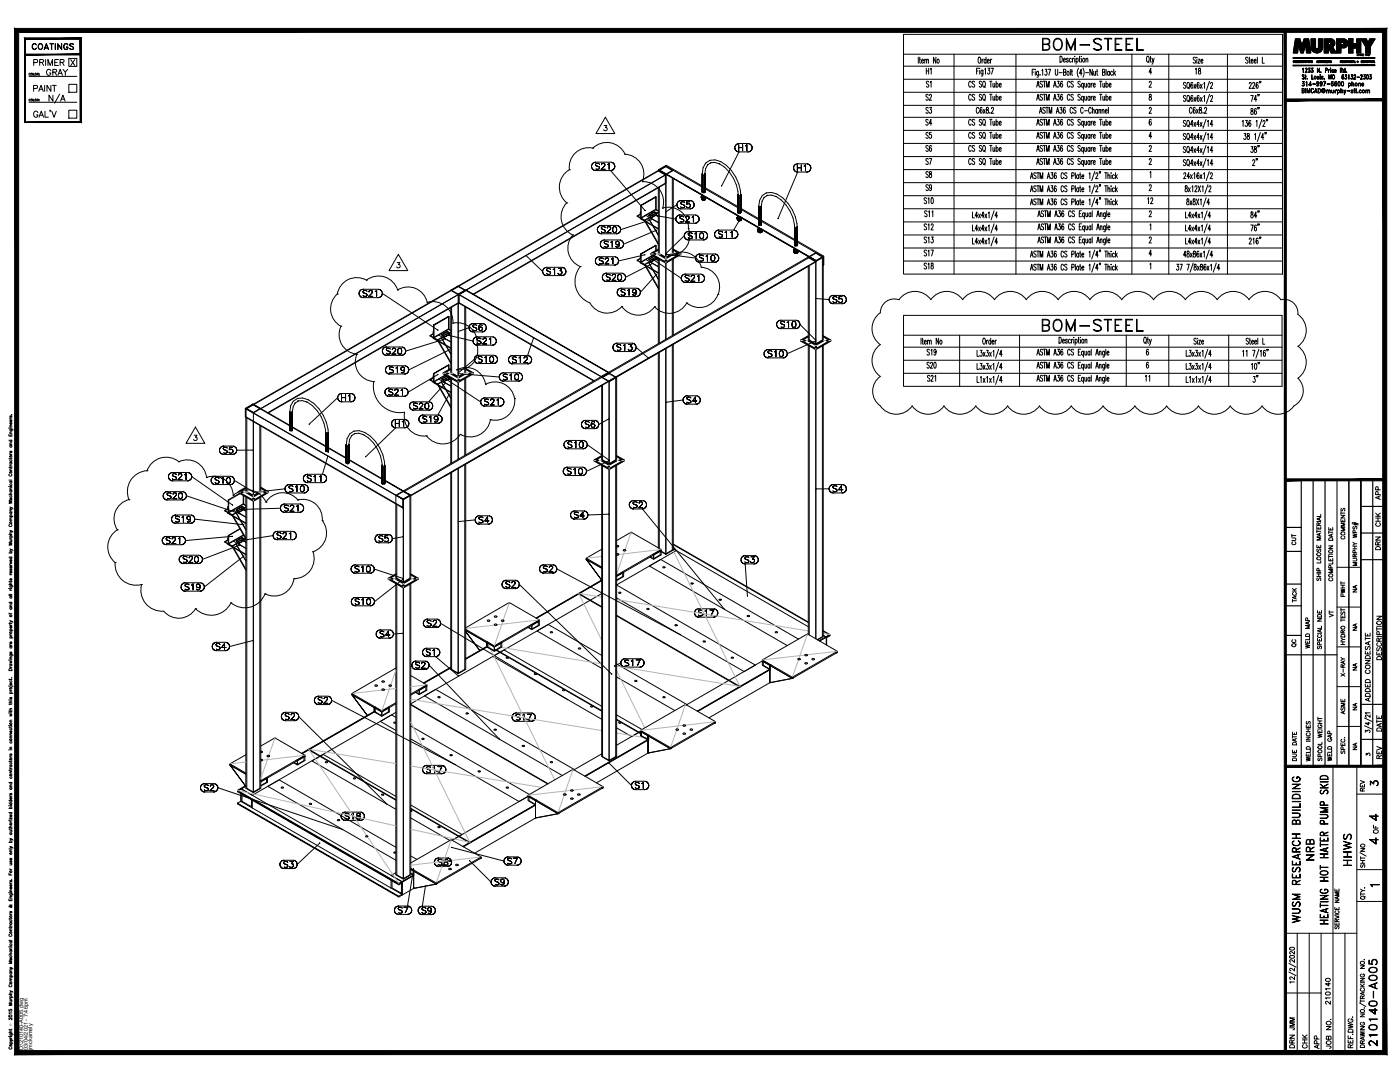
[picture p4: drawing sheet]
<svg xmlns="http://www.w3.org/2000/svg" width="559mm" height="432mm" viewBox="0 0 559 432" stroke-linecap="round" stroke-linejoin="round" font-family="sans-serif">
<defs><g id="words">
<g font-size="8.4">
<text x="414.9" y="21.2">BOM-STEEL</text>
<text x="414.9" y="133.3">BOM-STEEL</text>
</g>
<g font-size="7.1">
<text x="18.3" y="42.3">N/A</text>
<text x="550.7" y="418.7" transform="rotate(-90 550.7 418.7)">210140-A005</text>
</g>
<g font-size="6.6">
<text x="525.3" y="344.7" transform="rotate(-90 525.3 344.7)">NRB</text>
<text x="540.5" y="346.8" transform="rotate(-90 540.5 346.8)">HHWS</text>
<text x="520" y="369.4" transform="rotate(-90 520 369.4)">WUSM RESEARCH BUILIDING</text>
</g>
<g font-size="5.7">
<text x="11.6" y="21.2">COATINGS</text>
<text x="12.3" y="27.5">PRIMER</text>
<text x="17.3" y="31.4">GRAY</text>
<text x="12.3" y="37.7">PAINT</text>
<text x="368.3" y="41.3">S2</text>
<text x="368.3" y="46.6">S3</text>
<text x="368.3" y="51.2">S4</text>
<text x="368.3" y="56.4">S5</text>
<text x="368.3" y="61.7">S6</text>
<text x="368.3" y="67">S7</text>
<text x="545.4" y="328.8">4</text>
<text x="545.4" y="338">4</text>
</g>
<g font-size="5.3">
<text x="475.9" y="30.7">18</text>
<text x="368.3" y="72">S8</text>
<text x="372.5" y="77.3" transform="rotate(-90 372.5 77.3)">S9</text>
<text x="461.1" y="82.6" transform="rotate(-90 461.1 82.6)">12</text>
<text x="367.6" y="98.1">S13</text>
<text x="368.7" y="142.9">S19</text>
<text x="503.1" y="153.8" transform="rotate(-90 503.1 153.8)">3&quot;</text>
<text x="547.9" y="281.2" transform="rotate(-90 547.9 281.2)">ADDED CONDESATE</text>
<text x="552.4" y="293.2" transform="rotate(-90 552.4 293.2)">DATE</text>
<text x="552.4" y="304.1" transform="rotate(-90 552.4 304.1)">REV</text>
<text x="545.7" y="314.7">3</text>
<text x="532" y="402.2" transform="rotate(-90 532 402.2)">210140</text>
<text x="522.8" y="419.5" transform="rotate(-90 522.8 419.5)">CHK</text>
<text x="532.3" y="419.5" transform="rotate(-90 532.3 419.5)">JOB NO.</text>
</g>
<g font-size="4.9">
<text x="372.5" y="30.7" transform="rotate(-90 372.5 30.7)">H1</text>
<text x="372.5" y="36" transform="rotate(-90 372.5 36)">S1</text>
<text x="502.7" y="67.4" transform="rotate(-90 502.7 67.4)">2&quot;</text>
<text x="459.7" y="153.5" transform="rotate(-90 459.7 153.5)">11</text>
<text x="551.7" y="200.4" transform="rotate(-90 551.7 200.4)">APP</text>
<text x="551.7" y="211.3" transform="rotate(-90 551.7 211.3)">CHK</text>
<text x="518.2" y="218.7" transform="rotate(-90 518.2 218.7)">CUT</text>
<text x="551.7" y="220.5" transform="rotate(-90 551.7 220.5)">DRN</text>
<text x="542.6" y="237.4" transform="rotate(-90 542.6 237.4)">NA</text>
<text x="533" y="247.3" transform="rotate(-90 533 247.3)">VT</text>
<text x="542.6" y="252.9" transform="rotate(-90 542.6 252.9)">NA</text>
<text x="518.2" y="259.3" transform="rotate(-90 518.2 259.3)">QC</text>
<text x="542.6" y="268.8" transform="rotate(-90 542.6 268.8)">NA</text>
<text x="542.6" y="284.7" transform="rotate(-90 542.6 284.7)">NA</text>
<text x="542.6" y="300.6" transform="rotate(-90 542.6 300.6)">NA</text>
<text x="551" y="333.7" transform="rotate(-90 551 333.7)">OF</text>
<text x="517.5" y="412" transform="rotate(-90 517.5 412)">JMM</text>
<text x="517.5" y="419.5" transform="rotate(-90 517.5 419.5)">DRN</text>
<text x="527.4" y="419.8" transform="rotate(-90 527.4 419.8)">APP</text>
<text x="540.8" y="419.5" transform="rotate(-90 540.8 419.5)">REF.DWG.</text>
</g>
<g font-size="4.4">
<text x="537.6" y="216.3" transform="rotate(-90 537.6 216.3)">COMMENTS</text>
<text x="537.6" y="239.2" transform="rotate(-90 537.6 239.2)">PWHT</text>
<text x="518.2" y="241.7" transform="rotate(-90 518.2 241.7)">TACK</text>
<text x="523.5" y="260" transform="rotate(-90 523.5 260)">WELD MAP</text>
<text x="537.6" y="258.6" transform="rotate(-90 537.6 258.6)">HYDRO TEST</text>
<text x="537.6" y="270.9" transform="rotate(-90 537.6 270.9)">X-RAY</text>
<text x="537.6" y="286.1" transform="rotate(-90 537.6 286.1)">ASME</text>
<text x="518.2" y="304.8" transform="rotate(-90 518.2 304.8)">DUE DATE</text>
<text x="528.5" y="304.8" transform="rotate(-90 528.5 304.8)">SPOOL WEIGHT</text>
<text x="532.3" y="304.8" transform="rotate(-90 532.3 304.8)">WELD GAP</text>
<text x="537.6" y="302" transform="rotate(-90 537.6 302)">SPEC.</text>
<text x="545.4" y="316.8" transform="rotate(-90 545.4 316.8)">REV</text>
</g>
<text font-size="4" x="544" y="302.7">3</text>
<text font-size="3.5" x="545.7" y="354.9">1</text>
<g font-size="2.2">
<text x="9.3" y="419.1" transform="rotate(-90 9.3 419.1)">D:\210140-A005.dwg</text>
<text x="11.2" y="419" transform="rotate(-90 11.2 419)">03/04/2021 - 7:46pm</text>
<text x="12.9" y="418.9" transform="rotate(-90 12.9 418.9)">jmckamely</text>
</g>
<text font-size="1.3" x="4.7" y="409.4" transform="rotate(-90 4.7 409.4)">Ó</text>
</g></defs>
<!-- layer: AR-STL -->
<g fill="none" stroke="#000" stroke-width=".4">
<path d="M293.3 59l.1 .5-.1-.5M293.4 58.4l-.1 .6 .1-.6M293.4 59.5l.2 .4-.2-.4M293.6 58l-.2 .4 .2-.4M293.6 59.9l.4 .4-.4-.4M294 57.6l-.4 .4 .4-.4M294.5 57.4l-.5 .2 .5-.2M294.9 57.8v2.4v-2.4M294.9 58.9h1.5h-1.5M295 57.3l-.5 .1 .5-.1M295 57.3h3.5M296.4 57.8v2.4v-2.4"/>
<path d="M297.6 58.2l.2-.1-.2 .1M297.8 58.1l.3-.3-.3 .3M298.1 57.8v2.4v-2.4M299 57.4l-.5-.1 .5 .1M299.5 57.6l-.5-.2 .5 .2M299.9 58l-.4-.4 .4 .4M299.9 59.9l.2-.4-.2 .4M300.1 58.4l-.2-.4 .2 .4M300.1 59.5l.1-.5-.1 .5M300.2 59l-.1-.6 .1 .6M236.1 66.4l.1 .5-.1-.5M236.2 65.9l-.1 .5 .1-.5"/>
<path d="M236.2 66.9l.2 .5-.2-.5M236.4 65.4l-.2 .5 .2-.5M236.4 67.4l.4 .3-.4-.3M236.8 65l-.4 .4 .4-.4M236.8 67.7l.5 .3-.5-.3M237.3 64.8l-.5 .2 .5-.2M237.3 68l.5 .1-.5-.1M237.7 65.5v.2v-.2M237.7 65.7l.1 .3-.1-.3M237.8 64.7l-.5 .1 .5-.1M237.8 66h.1M237.8 68.1h5.9"/>
<path d="M237.8 64.7h5.9M237.9 65.3l-.2 .2 .2-.2M237.9 67.5l-.2-.3 .2 .3M237.9 66.1l.3 .1-.3-.1M238.2 66.2l.6 .3-.6-.3M238.3 65.2l-.4 .1 .4-.1M238.3 67.6l-.4-.1 .4 .1M238.7 65.2h-.4h.4M238.7 67.6h-.4h.4M238.8 66.5h.3h-.3M239.1 65.3l-.4-.1 .4 .1M239.1 67.5l-.4 .1 .4-.1"/>
<path d="M239.1 66.5h.1M239.2 66.7l.1 .2-.1-.2M239.3 65.5l-.2-.2 .2 .2M239.3 67.2l-.2 .3 .2-.3M239.3 66.9v.3v-.3M239.9 67.6h1.7h-1.7M240.1 65.7h.1M240.1 65.7l.1-.3-.1 .3M240.2 65.4h.1M240.3 65.3l.2-.1-.2 .1M240.5 65.2h.5h-.5M241 65.2l.2 .1-.2-.1"/>
<path d="M241.1 66.5l-1.2 1.1 1.2-1.1M241.2 65.3h.1M241.3 66.1l-.2 .4 .2-.4M241.3 65.4l.1 .3-.1-.3M241.4 65.7l-.1 .4zM242.6 65.7l.2-.2-.2 .2M242.8 65.5l.3-.3-.3 .3M243.1 65.2v2.4v-2.4M243.7 68.1l.6-.1-.6 .1M243.7 68.1l13.7 15.9M244.3 64.8l-.6-.1 .6 .1M244.3 68l.4-.3-.4 .3"/>
<path d="M244.7 65l-.4-.2 .4 .2M244.7 67.7l.4-.3-.4 .3M245.1 65.4l-.4-.4 .4 .4M245.1 67.4l.2-.5-.2 .5M245.3 65.9l-.2-.5 .2 .5M245.3 66.9l.1-.5-.1 .5M245.4 66.4l-.1-.5 .1 .5M261.7 78.5v5l-6 3.5-1.4-.9M261.9 78.6v5M262.8 74.9v26.2l3 1.8M262.9 67.7l62.9 36.5-62.9-36.5 3-1.7 14.4 8.3M263.1 68.2v-.2l2.7 1.5v33.2l-2.7-1.6v-26.4"/>
<path d="M263.1 68l2.7-1.5 2.6 1.5-2.6 1.5M265.6 69.9v3.2M265.8 73.2l-76.9 44.1M265.8 69.7v3.5l-76.7 44.3M265.8 66.3l-2.9 1.6M265.8 66.3l14.5 8.4M265.8 66.3l-3 1.9M265.8 66.3l2.9 1.7M268.4 71v30.1l-2.6 1.6M268.4 68h.3M268.7 68l-2.9 1.7v33.2l2.9-1.8v-29.9M272.8 73.6l7.5 4.3"/>
<path d="M280 78.5v.4zM280 78.5v.2zM280 78.6v.3zM280 78.5l.2 .6M280.1 78.6l-.1 .3 .3 .1-.3-.1v.6l.3 .2-.3-.2zM280.1 78.6l.1-.2-.1 .3M280.2 78.2l-.2 .3 .2 .5-.2-.3zM280.2 78.4l-.2 .2 .2 .5-.2-.2zM280.2 79l.4 .1-.4-.1M280.2 79.1l.4 .1M280.2 79v.1M280.2 78.6l.1-.4-.3 .5"/>
<path d="M280.3 78.4h.1M280.3 79.7l.3 .1M280.3 79l.3 .3M280.3 78.4l-.3 .5 .3 .8M280.3 69.3v6.9zM280.3 76.1l.2 .3M280.3 69.3v7M280.3 76.2v-6.8a4.8 4.8 0 0 1 2.1-4.9 4.8 4.8 0 0 1 5.3 .1 16.1 16.1 0 0 1 8 13v6.8M280.3 77.9v1v-1M280.3 76.7v-.6v.7M280.3 69.3v6.8zM280.3 76.1v-6.7v7.4"/>
<path d="M280.3 76.8v-.5v.5M280.3 79.2l.2 .5zM280.3 76.1v.7M280.3 77.9v1M280.3 76.3l.2 .1M280.3 78.3l-.1 .1M280.5 79.7l.2 .1M280.5 69.6v6.8M280.5 78v1.1M280.5 79.2v.5M280.5 76.4l.2 .1M280.6 79.3l-.3-.3v.7l.3 .1-.3-.1"/>
<path d="M280.6 79.1h.5l-.5 .1M280.6 79.3l.4-.1-.4 .1v.5h.4h-.4zM280.6 79.2h.5M280.6 79.3v.5M280.7 76.5l-.2-.1 .2 .1M280.7 76.5l-.2-.1v.5M280.7 69.7v6.8M280.7 78.1v1.7M280.7 76.5h.3M281 76.5h-.3h.3M281 76.5h-.3v.5M281 79.8h-.4"/>
<path d="M281 69.7v6.8M281 78.3v1.5M281 79.8h-.2M281 79.2h.4M281.1 79.1l.4-.1-.4 .2M281.2 79.7l-.5 .1M281.2 76.4l-.2 .6M281.2 76.4l-.2 .1 .2-.1M281.2 79.7l-.2 .1M281.2 76.4l-.2 .1M281.2 69.6v6.8M281.2 78.4v.6"/>
<path d="M281.2 79.2v.5M281.3 76.2v.1M281.3 78.5v.5v-.5M281.3 69.4v7.3M281.3 78.5v.4M281.3 76.2v.5M281.3 76.3l-.1 .6M281.3 76.1h.1M281.3 69.3v6.9zM281.3 74.8l13.3 7.7M281.3 75.3l13.3 7.7M281.3 79.6l-.1 .1"/>
<path d="M281.3 76.3l-.1 .1M281.3 78.5v.1M281.4 79.7l-.4 .1M281.4 79.2h-.4v.6l.4-.1-.4 .1M281.4 79.2v.5v-.5M281.5 79l.2-.3-.2 .4M281.6 78.9l-.2 .8M281.6 79.5l-.2 .2M281.6 78.9l-.2 .3M281.6 79.2h.1M281.6 78.8v.7M281.6 79v.2v-.2"/>
<path d="M281.6 78.7v.1M281.6 79v.2M281.6 79.2v.3M281.7 78.7l-.6 .5M281.7 78.7h.1M281.7 78.7l12.9 7.5M281.7 78.7v.2M282.4 65.8l-.8 1.5-.3 2v7.4M283.7 64.9l-1.3 .9 .1-.1M283.8 64.9l-.3 .1 1.8-.2 1.8 .6a15.2 15.2 0 0 1 7.5 12.3v-.1M294 60.3l.5 .2-.5-.2M294.5 60.5l.5 .1-.5-.1"/>
<path d="M294.6 77.6v6.9zM294.6 77.7v7.3M294.6 77.6v6.8zM294.6 77.7v6.8zM294.6 77.6v7.4M294.8 77.9v6.8l.2 .1-.2-.1M295 77.9v6.9h.3h-.3M295.3 77.9v6.9l.2-.1-.2 .1M295.5 77.9v6.8l.2-.2-.6 .3 .5-.3M295.7 77.6v6.9zM295.7 77.6v6.9M298.5 60.6l.5-.1-.5 .1"/>
<path d="M298.5 60.6h-3.5l-7 13.6M299 60.5l.5-.2-.5 .2M299.5 60.3l.4-.4-.4 .4M305 78.8l-.8 1.5-.3 2v7.4M305.1 78.7l-.2 .2 1.4-1-.2 .1 1.7-.1 1.9 .5a15.2 15.2 0 0 1 7.5 12.3v-.1M316.7 67l.1 .5-.1-.5M316.8 66.5l-.1 .5 .1-.5M316.8 67.5l.2 .5-.2-.5M317 66l-.2 .5 .2-.5M317 68l.4 .4-.4-.4M317.4 65.7l-.4 .3 .4-.3M317.4 68.4l.5 .2-.5-.2"/>
<path d="M317.9 65.4l-.5 .3 .5-.3M317.9 68.6l.5 .1-.5-.1M318.3 65.8v2.4v-2.4M318.3 67h1.5h-1.5M318.4 65.4h-.5h.5M318.4 65.4h3.5M319.8 65.8v2.4v-2.4M321 66.3l.2-.1-.2 .1M321.2 66.2l.3-.4-.3 .4M321.5 65.8v2.4v-2.4M321.9 68.7l.6-.1-.6 .1M321.9 68.7h-3.5l-7.8 18.5"/>
<path d="M322.5 65.4h-.6h.6M322.5 68.6l.5-.2-.5 .2M323 65.7l-.5-.3 .5 .3M323 68.4l.3-.4-.3 .4M323.3 66l-.3-.3 .3 .3M323.3 68l.3-.5-.3 .5M323.6 66.5l-.3-.5 .3 .5M323.6 67.5v-.5v.5M323.6 67v-.5v.5M238.4 91.7l.1 .5-.1-.5M238.5 91.1l-.1 .6 .1-.6M238.5 92.2l.3 .4-.3-.4"/>
<path d="M238.8 90.6l-.3 .5 .3-.5M238.8 92.6l.3 .4-.3-.4M239.1 90.3l-.3 .3 .3-.3M239.1 93l.5 .2-.5-.2M239.6 90l-.5 .3 .5-.3M239.6 93.2l.5 .1-.5-.1M239.6 97.5l.1 .5-.1-.5M239.7 96.9l-.1 .6 .1-.6M239.7 98l.2 .4-.2-.4M239.9 96.5l-.2 .4 .2-.4M239.9 98.4l.4 .4-.4-.4M240 90.8v.2v-.2"/>
<path d="M240 91l.1 .2-.1-.2M240.1 90h-.5h.5M240.1 91.2h.1M240.1 93.3h5.9M240.1 90h5.9M240.2 90.6l-.2 .2 .2-.2M240.2 92.7l-.2-.2 .2 .2M240.2 91.4l.3 .1-.3-.1M240.3 96.1l-.4 .4 .4-.4M240.3 98.8l.4 .2-.4-.2M240.5 91.5l.6 .2-.6-.2M240.6 90.4l-.4 .2 .4-.2"/>
<path d="M240.6 92.8l-.4-.1 .4 .1M240.7 95.8l-.4 .3 .4-.3M240.7 99l.6 .1-.6-.1M241 90.4h-.4h.4M241 92.8h-.4h.4M241.1 91.7l.3 .1-.3-.1M241.2 96.6v.2v-.2M241.2 96.8l.1 .2-.1-.2M241.3 95.8h-.6h.6M241.3 95.8h5.9M241.3 99.1h5.9M241.3 97h.1"/>
<path d="M241.4 90.6l-.4-.2 .4 .2M241.4 92.7l-.4 .1 .4-.1M241.4 91.8h.1M241.4 96.4l-.2 .2 .2-.2M241.4 98.5l-.2-.2 .2 .2M241.4 97.2l.2 .1-.2-.1M241.5 91.9l.1 .3-.1-.3M241.6 90.8l-.2-.2 .2 .2M241.6 92.5l-.2 .2 .2-.2M241.6 92.2v.3v-.3M241.6 97.3l.7 .2-.7-.2M241.8 96.3l-.4 .1 .4-.1"/>
<path d="M241.8 98.6l-.4-.1 .4 .1M242.2 96.3h-.4h.4M242.2 98.6h-.4h.4M242.3 92.8h1.6h-1.6M242.3 97.5l.2 .1-.2-.1M242.4 91h.1M242.4 90.9l.1-.2-.1 .2M242.5 90.7h.1M242.5 96.4l-.3-.1 .3 .1M242.5 98.5l-.3 .1 .3-.1M242.5 97.6h.1M242.6 90.6l.2-.2-.2 .2"/>
<path d="M242.7 97.7l.1 .3-.1-.3M242.8 96.6l-.3-.2 .3 .2M242.8 98.3l-.3 .2 .3-.2M242.8 98v.3v-.3M242.8 90.4h.5h-.5M243.3 90.4l.2 .2-.2-.2M243.4 91.7l-1.1 1.1 1.1-1.1M243.5 90.6h.1M243.6 91.4l-.2 .3 .2-.3M243.6 90.7l.2 .2-.2-.2M243.8 90.9l-.2 .5zM243.8 96.7l.2-.1-.2 .1"/>
<path d="M244 96.6l.3-.3-.3 .3M244.3 96.3v2.3v-2.3M244.6 91.5v.3v-.3M244.6 91.8v.6v-.6M244.6 90.9v.6v-.6M244.6 92.4l.3 .3-.3-.3M244.9 90.6l-.3 .3 .3-.3M244.9 92.7l.3 .1-.3-.1M245.2 90.4l-.3 .2 .3-.2M245.2 92.8h.2h-.2M245.4 90.4h-.2h.2M245.4 92.8l.4-.1-.4 .1"/>
<path d="M245.7 97h.1M245.7 96.9l.1-.3-.1 .3M245.8 90.6l-.4-.2 .4 .2M245.8 92.7l.2-.3-.2 .3M245.8 97.4l-.1-.4 .1 .4M245.8 96.6l.2-.2-.2 .2M245.8 98.3l.5 .3zM246 90.9l-.2-.3 .2 .3M246 92.4l.1-.6-.1 .6M246 93.3l.5-.1-.5 .1M246 97.6l-.2-.2 .2 .2M246 96.4l.4-.1-.4 .1"/>
<path d="M246.1 91.5l-.1-.6 .1 .6M246.1 91.8v-.3v.3M246.4 97.7l-.4-.1 .4 .1M246.4 96.3h.1M246.5 98.6h-.2h.2M246.5 97.7h.1M246.5 96.3l.3 .1-.3-.1M246.5 90h-.5h.5M246.5 93.2l.5-.2-.5 .2M246.8 97.6l-.3 .1 .3-.1M246.8 98.5l-.3 .1 .3-.1M246.8 96.4l.3 .2-.3-.2"/>
<path d="M247 90.3l-.5-.3 .5 .3M247 93l.4-.4-.4 .4M247.1 97.4l-.3 .2 .3-.2M247.1 98.2l-.3 .3 .3-.3M247.1 96.6v.8zM247.2 97l-.1 1.2zM247.2 99.1l.5-.1-.5 .1M247.4 90.6l-.4-.3 .4 .3M247.4 92.6l.2-.4-.2 .4M247.6 91.1l-.2-.5 .2 .5M247.6 92.2l.1-.5-.1 .5M247.7 91.7l-.1-.6 .1 .6"/>
<path d="M247.7 95.8h-.5h.5M247.7 99l.5-.2-.5 .2M248.2 96.1l-.5-.3 .5 .3M248.2 98.8l.4-.4-.4 .4M248.6 96.5l-.4-.4 .4 .4M248.6 98.4l.2-.4-.2 .4M248.8 96.9l-.2-.4 .2 .4M248.8 98l.1-.5-.1 .5M255.6 87l7.2 4.4M255.7 85.5l-1.4 .8 3 1.8 2.2-1.4M255.7 85.3l-1.4 1M255.7 82l6.2-3.4-.2-.1-6 3.5v5"/>
<path d="M255.7 84.8l-.1 .6M255.7 87.2h.1M255.7 87.2h-.1M255.7 87.2l4 2.3M255.7 84.6l-.1 .1M255.9 82v5.1l1.4 .8 2.2-1.3M257.2 88l5.6 9.6M257.3 87.9v.2M257.5 88l5.3 9.2M257.8 86l5 2.8-3.4-1.9M258.9 87.2l3.9 6.7M258.9 87.1l3.9 6.7"/>
<path d="M259 85.8v.2l2.2-1.5-2.2 1.3 .8 .4M259 86l.5 .3v.7l2.3-1.3 .2 .1-2.5 1.2M260.1 84.7l.4 .2M260.3 87.5h.1M260.4 87.5l-12.7 4.2M260.4 89.9l2.4 1.3M260.6 85.8l9.1 1.6M261.2 84.5l.8 .4M261.2 84.7l.6 .3M261.7 97.9v2.1M261.7 83.7l1.1 .6M261.8 85.7v-.7l-2.3 1.3"/>
<path d="M261.8 85.9l1 .5M261.9 98v1.9M261.9 91.9l-13 5.6-.1-.6 .1 .6M262.8 99.6l-3 1.7 6 3.5 5.9-3.5-3-1.7M262.8 99.4l-3 1.7v.5l6 3.4v-.4l-6-3.5M262.8 84.1l-.9-.5-6 3.5M262.8 86.2l-.8-.4v-.9l-2.2 1.3v.9M262.8 99.8l-2.7 1.5M262.8 84.9l-.8 .4M262.8 84.8l-.8 .4M265.9 84.5h.1M268.7 99.8l2.7 1.5"/>
<path d="M268.7 99.4l3 1.7M269.7 87.4l.1 .5-.1-.5M269.8 86.9l-.1 .5 .1-.5M269.8 87.9l.3 .5-.3-.5M270.1 86.4l-.3 .5 .3-.5M270.1 88.4l.4 .4-.4-.4M270.2 81.7l.1 .5-.1-.5M270.2 81.7l-4.3 2.8M270.3 81.2l-.1 .5 .1-.5M270.3 82.2l.2 .5-.2-.5M270.5 80.7l-.2 .5 .2-.5M270.5 82.7l.3 .4-.3-.4"/>
<path d="M270.5 86.1l-.4 .3 .4-.3M270.5 88.8l.4 .2-.4-.2M270.8 80.3l-.3 .4 .3-.4M270.8 83.1l.5 .2-.5-.2M270.9 85.9l-.4 .2 .4-.2M270.9 89l.5 .1-.5-.1M271.3 80.1l-.5 .2 .5-.2M271.3 83.3l.5 .1-.5-.1M271.4 86.6v.2v-.2M271.4 86.8v.2v-.2M271.4 85.8l-.5 .1 .5-.1M271.4 87h.1"/>
<path d="M271.4 89.1h6M271.4 85.8h6M271.6 86.4l-.2 .2 .2-.2M271.6 88.5l-.2-.2 .2 .2M271.6 87.2h.2h-.2M271.7 80.9v.2v-.2M271.7 81.1l.1 .2-.1-.2M271.8 87.2l.7 .3-.7-.3M271.8 80l-.5 .1 .5-.1M271.8 81.3h.1M271.8 83.4h3.6M271.8 80h3.6"/>
<path d="M271.9 80.6l-.2 .3 .2-.3M271.9 82.8l-.2-.2 .2 .2M271.9 81.4l.3 .1-.3-.1M271.9 86.2l-.3 .2 .3-.2M271.9 88.6l-.3-.1 .3 .1M272.2 81.5l.6 .2-.6-.2M272.2 80.5l-.3 .1 .3-.1M272.2 82.9l-.3-.1 .3 .1M272.4 86.2h-.5h.5M272.4 88.6h-.5h.5M272.5 87.5l.2 .1-.2-.1M272.7 80.5h-.5h.5"/>
<path d="M272.7 82.9h-.5h.5M272.7 86.4l-.3-.2 .3 .2M272.7 88.5l-.3 .1 .3-.1M272.7 87.6h.1M272.8 81.7l.2 .2-.2-.2M272.8 87.7l.1 .2-.1-.2M272.9 86.6l-.2-.2 .2 .2M272.9 88.3l-.2 .2 .2-.2M272.9 87.9v.4v-.4M273 80.6l-.3-.1 .3 .1M273 82.8l-.3 .1 .3-.1M273 81.9h.1"/>
<path d="M273.1 94.1l.1 .5-.1-.5M273.1 94.1l-7.3 7.1M273.2 82l.1 .2-.1-.2M273.2 93.6l-.1 .5 .1-.5M273.2 94.6l.2 .4-.2-.4M273.3 80.9l-.3-.3 .3 .3M273.3 82.6l-.3 .2 .3-.2M273.3 82.2v.4v-.4M273.4 93.1l-.2 .5 .2-.5M273.4 95l.4 .4-.4-.4M273.6 88.6h1.6h-1.6M273.7 86.8h.1"/>
<path d="M273.7 86.7l.2-.3-.2 .3M273.8 92.7l-.4 .4 .4-.4M273.8 95.4l.5 .3-.5-.3M273.9 86.4h.1M273.9 86.4l.3-.2-.3 .2M274.1 82.6l-.1-.2 .1 .2M274.1 81.5h.1M274.2 80.5l-.1 1 .1-1M274.2 82.8h.1M274.2 81.4l.3-.1-.3 .1M274.2 86.2h.4h-.4M274.3 92.5l-.5 .2 .5-.2"/>
<path d="M274.3 95.7l.5 .1-.5-.1M274.5 82.9l-.3-.1 .3 .1M274.5 81.3h.4h-.4M274.6 86.2l.3 .2-.3-.2M274.7 93.2v.3v-.3M274.7 93.5l.1 .2-.1-.2M274.7 87.5l-1.1 1.1 1.1-1.1M274.8 92.4l-.5 .1 .5-.1M274.8 95.8h6M274.8 92.4h6M274.8 93.7h.1M274.9 82.9h-.4h.4"/>
<path d="M274.9 81.3l.3 .1-.3-.1M274.9 86.4h.1M275 93l-.3 .2 .3-.2M275 95.2l-.3-.3 .3 .3M275 93.8l.2 .1-.2-.1M275 87.2l-.3 .3 .3-.3M275 86.4l.1 .3-.1-.3M275.1 86.7l-.1 .5zM275.2 93.9l.6 .2-.6-.2M275.2 82.8l-.3 .1 .3-.1M275.2 81.4l.2 .2-.2-.2M275.3 92.9l-.3 .1 .3-.1"/>
<path d="M275.3 95.3l-.3-.1 .3 .1M275.3 80.5h-1.1h1.1M275.4 82.6l-.2 .2 .2-.2M275.4 83.4l.5-.1-.5 .1M275.4 81.6l.1 .4-.1-.4M275.5 82l-.1 .6zM275.7 92.9h-.4h.4M275.7 95.3h-.4h.4M275.8 94.1l.3 .1-.3-.1M275.9 80.1l-.5-.1 .5 .1M275.9 83.3l.5-.2-.5 .2M276.1 93l-.4-.1 .4 .1"/>
<path d="M276.1 95.2l-.4 .1 .4-.1M276.1 94.2h.1M276.2 94.4l.1 .2-.1-.2M276.2 86.7l.2-.1-.2 .1M276.3 93.2l-.2-.2 .2 .2M276.3 94.9l-.2 .3 .2-.3M276.3 94.6v.3v-.3M276.4 80.3l-.5-.2 .5 .2M276.4 83.1l.4-.4-.4 .4M276.4 86.6l.4-.4-.4 .4M276.8 80.7l-.4-.4 .4 .4M276.8 82.7l.2-.5-.2 .5"/>
<path d="M276.8 86.2v2.4v-2.4M277 81.2l-.2-.5 .2 .5M277 82.2l.1-.5-.1 .5M277.1 81.7l-.1-.5 .1 .5M277.3 93.3l.2-.1-.2 .1M277.4 89.1l.5-.1-.5 .1M277.5 93.2l.4-.3-.4 .3M277.9 92.9v2.4v-2.4M277.9 85.9l-.5-.1 .5 .1M277.9 89l.4-.2-.4 .2M278.3 86.1l-.4-.2 .4 .2M278.3 88.8l.4-.4-.4 .4"/>
<path d="M278.7 86.4l-.4-.3 .4 .3M278.7 88.4l.3-.5-.3 .5M279 86.9l-.3-.5 .3 .5M279 87.9l.1-.5-.1 .5M279.1 87.4l-.1-.5 .1 .5M279.2 93.9v.3v-.3M279.2 94.2l.2 .6-.2-.6M279.4 93.3l-.2 .6 .2-.6M279.4 94.8l.2 .4-.2-.4M279.6 93l-.2 .3 .2-.3M279.6 95.2l.4 .1-.4-.1M280 92.9l-.4 .1 .4-.1"/>
<path d="M280 95.3h.2h-.2M280.2 92.9h-.2h.2M280.2 95.3l.3-.1-.3 .1M280.5 93l-.3-.1 .3 .1M280.5 95.2l.2-.4-.2 .4M280.7 93.3l-.2-.3 .2 .3M280.7 94.8l.1-.6-.1 .6M280.8 95.8l.5-.1-.5 .1M280.8 93.9l-.1-.6 .1 .6M280.8 94.2v-.3v.3M281.3 92.5l-.5-.1 .5 .1M281.3 95.7l.4-.3-.4 .3"/>
<path d="M281.7 92.7l-.4-.2 .4 .2M281.7 95.4l.4-.4-.4 .4M282.1 93.1l-.4-.4 .4 .4M282.1 95l.2-.4-.2 .4M282.3 93.6l-.2-.5 .2 .5M282.3 94.6l.1-.5-.1 .5M282.4 94.1l-.1-.5 .1 .5M285.2 93.5l.1 .5-.1-.5M285.3 93l-.1 .5 .1-.5M285.3 94l.2 .5-.2-.5M285.5 92.5l-.2 .5 .2-.5M285.5 94.5l.4 .4-.4-.4"/>
<path d="M285.9 92.2l-.4 .3 .4-.3M285.9 94.9l.4 .2-.4-.2M286.3 91.9l-.4 .3 .4-.3M286.3 95.1l.6 .1-.6-.1M286.8 92.7v.2v-.2M286.8 92.9l.1 .2-.1-.2M286.9 91.8l-.6 .1 .6-.1M286.9 93.1h.1M286.9 95.2h5.9M287 92.4l-.2 .3 .2-.3M287 94.6l-.2-.2 .2 .2M287 93.2l.2 .1-.2-.1"/>
<path d="M287.2 93.3l.7 .3-.7-.3M287.4 92.3l-.4 .1 .4-.1M287.4 94.7l-.4-.1 .4 .1M287.8 92.3h-.4h.4M287.8 94.7h-.4h.4M287.9 93.6l.3 .1-.3-.1M288.2 92.4l-.4-.1 .4 .1M288.2 94.6l-.4 .1 .4-.1M288.2 93.7h.1M288.2 93.8l.2 .2-.2-.2M288.4 92.7l-.2-.3 .2 .3M288.4 94.4l-.2 .2 .2-.2"/>
<path d="M288.4 94v.4v-.4M289.4 92.8l.2-.1-.2 .1M289.6 92.7l.4-.4-.4 .4M290 92.3v2.4v-2.4M291.7 92.8l.2-.1-.2 .1M291.9 92.7l.3-.4-.3 .4M292.2 92.3v2.4v-2.4M292.8 95.2l.5-.1-.5 .1M293.3 91.9l-.5-.1 .5 .1M293.3 95.1l.5-.2-.5 .2M293.8 92.2l-.5-.3 .5 .3M293.8 94.9l.4-.4-.4 .4"/>
<path d="M294.2 92.5l-.4-.3 .4 .3M294.2 94.5l.2-.5-.2 .5M294.3 86.7v.5zM294.3 86.7v.3zM294.3 86.9v.3zM294.3 86.7l.2 .7M294.4 86.9l-.1 .3 .3 .1-.3-.1v.5l.3 .3-.3-.3zM294.4 93l-.2-.5 .2 .5M294.4 94l.1-.5-.1 .5M294.5 86.5l-.2 .2 .2 .5-.2-.2zM294.5 86.6l-.2 .3 .2 .5-.2-.2zM294.5 87.2l.4 .2-.4-.2"/>
<path d="M294.5 87.4l.4 .1M294.5 87.2v.2M294.5 93.5l-.1-.5 .1 .5M294.5 86.7l.1-.3-.3 .6M294.5 86.7l-.2 1 .3 .3M294.5 86.7l-.1 .2zM294.5 86.7h.1M294.6 88l.3 .1M294.6 87.3l.3 .2M294.6 84.4h.1M294.6 86.2v.9v-.9M294.6 84.9v-.5v.6"/>
<path d="M294.6 86.2v.9M294.6 84.4l.2 .3zM294.6 84.4v.6M294.6 85v-.5v.5M294.6 84.5l.2 .2M294.7 87.9l.1 .1M294.8 84.7l.2 .1-.2-.1M294.8 88l.2 .1M294.8 84.7v.5M294.8 86.3v1M294.8 87.5v.5M294.9 87.5l-.3-.2v.7l.3 .1-.3-.1"/>
<path d="M294.9 87.4h.5l-.5 .1M294.9 87.5l.4-.1-.4 .1v.6h.4h-.4zM294.9 88.1h.4M294.9 87.5h.5M294.9 87.5v.6M295 84.8h.3h-.3M295 88.1h.3M295 84.8v.5M295 86.4v1.7M295.1 84.8l.5-.3zM295.3 84.8l.2-.1-.2 .1M295.3 84.8v.5"/>
<path d="M295.3 86.6v1.5M295.5 88l-.5 .1M295.5 88l-.2 .1M295.5 86.7v.6M295.5 87.5v.5M295.6 84.5h.1M295.6 86.8v.4v-.4M295.6 84.4v.5M295.6 86.8v.4v-.2M295.6 84.5l-.1 .7M295.6 84.5v.4M295.6 84.9v-.5v.5"/>
<path d="M295.7 83.1l7.2 4.2M295.7 83.5l7.2 4.2M295.7 86.8v.1M295.7 88l-.4 .1M295.7 87.4h-.4v.7l.4-.1-.4 .1M295.7 87.4l-.3 .1M295.7 87.4v.6v-.6M295.8 87.2l.2-.2-.2 .4M295.8 86.8l-3 5h-5.9M295.9 87.1l-.2 .9M295.9 87.1v.7M295.9 87.8l-.2 .2"/>
<path d="M295.9 87.1l-.2 .3M296 87.5h.1M296 87.2v.3v-.3M296 87h.1M296 87.2v.3M296 87.5l-.1 .3M296 87l-.6 .5M296 87l6.9 4v.9M296 87v.2M302.5 91.5v.4zM302.5 91.5v.3zM302.5 91.6v.3z"/>
<path d="M302.5 91.5l.2-.3-.2 .3 .2 .5zM302.5 91.6l.2-.2-.2 .2 .2 .5zM302.5 91.5l.2 .6M302.6 91.7l-.1 .2 .3 .2-.3-.2v.6l.3 .2-.3-.2zM302.6 91.7l.2-.3-.2 .3M302.7 92l.4 .1-.4-.1M302.7 92.1l.4 .2M302.7 92v.1M302.8 91.6l.1-.4-.4 .6M302.8 91.4l-.3 1.1 .3 .2M302.9 91.4h.1M302.8 91.4h.1"/>
<path d="M302.8 92.7l.3 .1M302.8 92.1l.3 .2M302.9 82.3v7zM302.9 89.1l.1 .3M302.9 82.3v6.8zM302.9 82.5l.1 6.9zM302.9 82.3v7.5M302.9 91.9v-.9v.9M302.9 89.7v-.5v.6M302.9 89.2v.6M302.9 89.8v-.5v.5M302.9 92.2l.1 .5z"/>
<path d="M302.9 89.2l.3 .3M302.9 91.3l-.2 .1M303 89.4l-.1-6.9a4.8 4.8 0 0 1 2-5 4.8 4.8 0 0 1 5.4 .1 16.1 16.1 0 0 1 7.9 13v7.3M303 82.6v6.8M303 92.7l.2 .1M303 91v1.1M303 92.2v.5M303.1 92.1h.5l-.5 .2M303.1 92.3h.5M303.1 92.3l-.3-.2v.6l.3 .1-.3-.1M303.1 92.3l.5-.1-.5 .1v.5h.5h-.5zM303.1 92.8h.5"/>
<path d="M303.1 92.3v.5M303.2 89.5l-.2-.1 .2 .1M303.2 89.5l-.2-.1v.5M303.2 82.7v6.8M303.2 91.2v1.6M303.2 89.5h.3M303.5 89.5h-.3h.3M303.5 89.5h-.3v.5M303.5 91.3v1.5l.2-.1M303.5 82.7v6.8M303.6 92.2h.4M303.6 92.1l.4-.1-.4 .3"/>
<path d="M303.7 92.7l-.5 .1M303.7 89.4h.1M303.7 89.4l-.2 .6M303.7 89.4l-.2 .1M303.7 91.4v.7M303.7 92.2v.5M303.7 89.4l-.2 .1 .2-.1M303.7 82.6v6.8M303.9 91.5v.5v-.5M303.9 91.5v.4M303.9 89.1v.6M303.9 89.3l-.2 .6"/>
<path d="M303.9 89.3h.1M303.9 89.3v.4M303.9 89.7v-.5v.5M303.9 89.2h.1M303.9 82.3v7zM303.9 92.6l-.2 .1M303.9 89.3l-.2 .1M303.9 87.8l13.3 7.7M303.9 88.3l13.3 7.7M303.9 91.6h.1M304 92.7l-.4 .1M304 92.2h-.4v.6l.4-.1-.4 .1"/>
<path d="M304 92.2v.5v-.5M304 92l.2-.2-.2 .3M304.1 91.9l-.1 .8M304.1 91.9v.6M304.1 92.5l-.1 .2M304.1 91.9l-.1 .3M304.2 92.2h.1M304.2 91.9v.3v-.3M304.2 91.7v.5M304.2 92.2l-.1 .3M304.2 91.7l-.6 .6M304.2 91.7h.1"/>
<path d="M304.2 91.9h.1M304.2 91.7l13 7.5v1M316.8 99.7v.5zM316.8 99.7v.3zM316.8 99.9v.3zM316.8 99.7l.2-.2-.2 .2 .2 .5zM316.8 99.9l.2-.2-.2 .2 .2 .5zM316.8 99.7l.2 .7M316.9 99.9l-.1 .3 .4 .1-.4-.1v.6l.4 .2-.4-.2zM316.9 99.9l.2-.2-.2 .3M317.1 99.7l-.3 1.1 .4 .2M317.1 99.7h.1"/>
<path d="M317.2 90.6v6.9zM317.2 90.6v6.8zM317.2 90.7v6.8zM317.2 97.4l.1 .3zM317.2 90.6l.1 7.1M317.2 99.6l-.4 .1v.3M317.2 97.9v-.5v.6M317.2 97.5l.1 .2M317.2 97.4v.6zM317.2 98v-.5v.5M317.2 99.7h-.1M317.3 90.8v6.9h.2h-.2"/>
<path d="M317.3 97.7h.2h-.2M317.3 97.7v.5M317.3 99.3v1.1M317.5 90.9v6.8h.3h-.3M317.5 97.7h.3h-.3M317.5 97.7v.6M317.5 99.4v1.6M317.7 97.7l.5-.2zM317.8 97.7h.3h-.3M317.8 90.9v6.8h.3h-.3M317.8 99.6v1.4h.3M317.8 97.7v.6"/>
<path d="M318.1 90.8l.1 6.7-.5 .2 .5-.2M318.1 99.7v.7M318.2 97.5h.1M318.2 99.8v.4v-.4M318.2 90.6v7.3M318.2 99.8v.2M318.2 90.6v6.9zM318.2 97.5l-.1 .7M318.2 97.5v.4M318.2 97.9v-.5v.5M318.2 96.1l10.6 6.1-3 1.8M318.2 96.6l10.4 6-2.8 1.6"/>
<path d="M318.5 100v.5M318.5 100l-.1 .1M143.3 117.1l.1 .5-.1-.5M143.4 116.6l-.1 .5 .1-.5M143.4 117.6l.2 .5-.2-.5M143.6 116.1l-.2 .5 .2-.5M143.6 118.1l.4 .3-.4-.3M144 115.7l-.4 .4 .4-.4M144 118.4l.4 .3-.4-.3M144.4 115.5l-.4 .2 .4-.2M144.4 118.7l.6 .1-.6-.1M144.9 116.2v.3v-.3"/>
<path d="M144.9 116.5l.1 .2-.1-.2M145 115.4l-.6 .1 .6-.1M145 116.7h.1M145 118.8h5.9M145 115.4h5.9M145.1 116l-.2 .2 .2-.2M145.1 118.2l-.2-.3 .2 .3M145.1 116.8l.2 .1-.2-.1M145.3 116.9l.7 .3-.7-.3M145.5 115.9l-.4 .1 .4-.1M145.5 118.3l-.4-.1 .4 .1M145.9 115.9h-.4h.4"/>
<path d="M145.9 118.3h-.4h.4M146 117.2l.3 .1-.3-.1M146.3 116l-.4-.1 .4 .1M146.3 118.2l-.4 .1 .4-.1M146.3 117.3h.1M146.3 117.4l.2 .2-.2-.2M146.5 116.2l-.2-.2 .2 .2M146.5 117.9l-.2 .3 .2-.3M146.5 117.6v.3v-.3M147.2 118.3h1.6h-1.6M147.3 116.5h.1M147.3 116.4l.1-.2-.1 .2"/>
<path d="M147.4 116.2h.1M147.5 116l.2-.1-.2 .1M147.7 115.9h.5h-.5M148.2 115.9l.2 .1-.2-.1M148.3 117.2l-1.1 1.1 1.1-1.1M148.4 116h.1M148.5 116.8l-.2 .4 .2-.4M148.5 116.2l.1 .2-.1-.2M148.6 116.4l-.1 .4zM149.8 116.4l.2-.2-.2 .2M150 116.2l.3-.3-.3 .3M150.3 115.9v2.4v-2.4"/>
<path d="M150.9 118.8l.5-.1-.5 .1M151.4 115.5l-.5-.1 .5 .1M151.4 118.7l.5-.3-.5 .3M151.9 115.7l-.5-.2 .5 .2M151.9 118.4l.4-.3-.4 .3M152.3 116.1l-.4-.4 .4 .4M152.3 118.1l.2-.5-.2 .5M152.5 116.6l-.2-.5 .2 .5M152.5 117.6l.1-.5-.1 .5M152.6 117.1l-.1-.5 .1 .5 22.2 14.6M180.3 115.9l2.6-1.6 2.6 1.6-2.6 1.4zM183.3 117.6l56.9 32.8 2.8-1.6-56.9-33.1 56.6 33"/>
<path d="M185.5 115.9h.4M185.9 115.9l-3 1.7v32.9l3-1.7v-26.2M185.9 115.9l-3-1.8-3 1.8 3 1.7M186.1 116l-2.8 1.6v3.2M186.1 115.7l-3 1.8M210 102.1h.1M210 102l6.6 6.3M216.6 108.3l.1 .5-.1-.5M216.7 107.8l-.1 .5 .1-.5M216.7 108.8l.2 .5-.2-.5M216.9 107.4l-.2 .4 .2-.4M216.9 109.3l.4 .4-.4-.4"/>
<path d="M217.3 107l-.4 .4 .4-.4M217.3 109.7l.5 .2-.5-.2M217.8 106.8l-.5 .2 .5-.2M217.8 109.9l.5 .1-.5-.1M218.2 107.5v.2v-.2M218.2 107.7l.1 .3-.1-.3M218.3 106.7l-.5 .1 .5-.1M218.3 110h5.9M218.3 106.7h5.9M218.3 108h.1M218.4 107.3l-.2 .2 .2-.2M218.4 109.4l-.2-.2 .2 .2"/>
<path d="M218.4 108l.3 .2-.3-.2M218.7 108.2l.6 .2-.6-.2M218.7 107.1l-.3 .2 .3-.2M218.7 109.5l-.3-.1 .3 .1M219.2 107.1h-.5h.5M219.2 109.5h-.5h.5M219.3 108.4l.2 .1-.2-.1M219.5 107.3l-.3-.2 .3 .2M219.5 109.4l-.3 .1 .3-.1M219.5 108.5h.1M219.7 108.6l.1 .2-.1-.2M219.8 107.5l-.3-.2 .3 .2"/>
<path d="M219.8 109.2l-.3 .2 .3-.2M219.8 108.8v.4v-.4M220.8 107.6l.2-.1-.2 .1M221 107.5l.4-.4-.4 .4M221.4 107.1v2.4v-2.4M222.7 109.1l.2 .3zM222.9 107.1h1.3h-1.3M222.9 109.4l.7 .1zM223.5 108h.4h-.4M223.9 108l.2 .2-.2-.2M223.9 109.4l-.3 .1 .3-.1M224.1 108.2h.1"/>
<path d="M224.2 107.1l-.7 .9 .7-.9M224.2 109.2l-.3 .2 .3-.2M224.2 108.3l.1 .3-.1-.3M224.2 110l.5-.1-.5 .1M224.3 108.8l-.1 .4 .1-.4M224.3 108.6v.2v-.2M224.7 106.8l-.5-.1 .5 .1M224.7 109.9l.5-.2-.5 .2M225.2 107l-.5-.2 .5 .2M225.2 109.7l.4-.4-.4 .4M225.6 107.4l-.4-.4 .4 .4M225.6 109.3l.2-.5-.2 .5"/>
<path d="M225.8 107.8l-.2-.4 .2 .4M225.8 108.8l.1-.5-.1 .5M225.9 108.3l-.1-.5 .1 .5M237.6 104.1l.1 .5-.1-.5M237.7 103.6l-.1 .5 .1-.5M237.7 104.6l.2 .5-.2-.5M237.9 103.2l-.2 .4 .2-.4M237.9 105.1l.4 .4-.4-.4M238.3 102.8l-.4 .4 .4-.4M238.3 105.5l.5 .2-.5-.2M238.8 102.5l-.5 .3 .5-.3M238.8 105.7l.5 .1-.5-.1"/>
<path d="M239.2 103.3v.2v-.2M239.2 103.5l.1 .2-.1-.2M239.3 102.4l-.5 .1 .5-.1M239.3 105.8h5.9M239.3 102.4h5.9M239.3 103.7h.1M239.4 103l-.2 .3 .2-.3M239.4 105.2l-.2-.2 .2 .2M239.4 103.8l.2 .2-.2-.2M239.6 104l.7 .2-.7-.2M239.7 103h-.3h.3M239.7 105.3l-.3-.1 .3 .1"/>
<path d="M240.2 103h-.5h.5M240.2 105.3h-.5h.5M240.3 104.2l.2 .1-.2-.1M240.4 110.7l.1 .5-.1-.5M240.5 110.2l-.1 .5 .1-.5M240.5 111.2l.2 .5-.2-.5M240.5 103h-.3h.3M240.5 105.2l-.3 .1 .3-.1M240.5 104.3h.1M240.7 104.4l.1 .2-.1-.2M240.7 109.7l-.2 .5 .2-.5M240.7 111.7l.4 .3-.4-.3"/>
<path d="M240.8 103.3l-.3-.3 .3 .3M240.8 105l-.3 .2 .3-.2M240.8 104.6v.4v-.4M241.1 109.3l-.4 .4 .4-.4M241.1 112l.5 .3-.5-.3M241.5 105.3h1.5h-1.5M241.6 103.5h.1M241.6 103.4l.1-.2-.1 .2M241.6 109.1l-.5 .2 .5-.2M241.6 112.3l.5 .1-.5-.1M241.7 103.2h.1M241.8 103h.2h-.2"/>
<path d="M242 109.8v.3v-.3M242 110.1l.1 .2-.1-.2M242 103h.5h-.5M242.1 109l-.5 .1 .5-.1M242.1 112.4h5.9M242.1 109h5.9M242.1 110.3h.1M242.2 109.6l-.2 .2 .2-.2M242.2 111.8l-.2-.3 .2 .3M242.2 110.4l.2 .1-.2-.1M242.4 110.5l.7 .2-.7-.2M242.5 103h.2h-.2"/>
<path d="M242.5 109.5l-.3 .1 .3-.1M242.5 111.9l-.3-.1 .3 .1M242.6 104.2l-1.1 1.1 1.1-1.1M242.7 103h.1M242.8 103.8l-.2 .4 .2-.4M242.8 103.2l.1 .2-.1-.2M242.9 103.4l-.1 .4zM243 109.5h-.5h.5M243 111.9h-.5h.5M243.1 110.7l.2 .1-.2-.1M243.3 109.6l-.3-.1 .3 .1M243.3 111.8l-.3 .1 .3-.1"/>
<path d="M243.3 110.8h.1M243.5 111l.1 .2-.1-.2M243.6 109.8l-.3-.2 .3 .2M243.6 111.5l-.3 .3 .3-.3M243.6 111.2v.3v-.3M244.1 103.4l.2-.1-.2 .1M244.3 111.9h1.5h-1.5M244.3 103.3l.3-.3-.3 .3M244.3 110.1h.1M244.3 109.9l.2-.2-.2 .2M244.5 109.7h.1M244.6 109.6l.2-.1-.2 .1"/>
<path d="M244.6 103v2.3v-2.3M244.8 109.5h.5h-.5M245.2 105.8l.5-.1-.5 .1M245.3 109.5l.2 .1-.2-.1M245.4 110.7l-1.1 1.2 1.1-1.2M245.5 109.6h.1M245.6 110.4l-.2 .3 .2-.3M245.6 109.7l.1 .2-.1-.2M245.7 109.9l-.1 .5zM245.7 102.5l-.5-.1 .5 .1M245.7 105.7l.5-.2-.5 .2M246.2 102.8l-.5-.3 .5 .3"/>
<path d="M246.2 105.5l.4-.4-.4 .4M246.3 116.7l.1 .5-.1-.5M246.4 116.2l-.1 .5 .1-.5M246.4 117.2l.2 .4-.2-.4M246.5 110.5v.3v-.3M246.5 110.8l.1 .6-.1-.6M246.6 103.2l-.4-.4 .4 .4M246.6 105.1l.2-.5-.2 .5M246.6 109.9l-.1 .6 .1-.6M246.6 111.4l.2 .4-.2-.4M246.6 115.7l-.2 .5 .2-.5M246.6 117.6l.4 .4-.4-.4"/>
<path d="M246.8 103.6l-.2-.4 .2 .4M246.8 104.6l.1-.5-.1 .5M246.8 109.6l-.2 .3 .2-.3M246.8 111.8l.4 .1-.4-.1M247 115.3l-.4 .4 .4-.4M247 118l.5 .3-.5-.3M247.2 109.5l-.4 .1 .4-.1M247.2 111.9h.2h-.2M247.4 109.5h-.2h.2M247.4 111.9l.4-.1-.4 .1M247.5 115.1l-.5 .2 .5-.2M247.5 118.3l.5 .1-.5-.1"/>
<path d="M247.8 109.6l-.4-.1 .4 .1M247.8 111.8l.2-.4-.2 .4M247.9 115.8v.3v-.3M247.9 116.1l.1 .2-.1-.2M248 109.9l-.2-.3 .2 .3M248 111.4l.1-.6-.1 .6M248 115l-.5 .1 .5-.1M248 118.4h6M248 115h6M248 112.4l.5-.1-.5 .1M248 116.3h.1M248.1 110.5l-.1-.6 .1 .6"/>
<path d="M248.1 110.8v-.3v.3M248.2 115.6l-.3 .2 .3-.2M248.2 117.8l-.3-.3 .3 .3M248.2 116.4l.2 .1-.2-.1M248.4 116.5l.6 .3-.6-.3M248.5 115.5l-.3 .1 .3-.1M248.5 117.9l-.3-.1 .3 .1M248.5 109.1l-.5-.1 .5 .1M248.5 112.3l.5-.3-.5 .3M248.9 115.5h-.4h.4M248.9 117.9h-.4h.4M249 109.3l-.5-.2 .5 .2"/>
<path d="M249 112l.4-.3-.4 .3M249 116.8h.3h-.3M249.3 115.6l-.4-.1 .4 .1M249.3 117.8l-.4 .1 .4-.1M249.3 116.8h.1M249.4 109.7l-.4-.4 .4 .4M249.4 111.7l.2-.5-.2 .5M249.4 117l.1 .2-.1-.2M249.5 115.8l-.2-.2 .2 .2M249.5 117.5l-.2 .3 .2-.3M249.5 117.2v.3v-.3M249.6 110.2l-.2-.5 .2 .5"/>
<path d="M249.6 111.2l.1-.5-.1 .5M250.5 116l.2-.2-.2 .2M250.7 115.8l.4-.3-.4 .3M251.1 115.5v2.4v-2.4M252.4 116.3h.1M252.4 116.2l.2-.4-.2 .4M252.6 116.6l-.2-.3 .2 .3M252.6 115.8l.2-.2-.2 .2M252.6 117.5l.4 .4zM252.8 116.8l-.2-.2 .2 .2M252.8 115.6l.4-.1-.4 .1M253.2 117l-.4-.2 .4 .2"/>
<path d="M253.2 115.5h.1M253.2 117.9h-.2h.2M253.2 117h.1M253.2 115.5l.4 .1-.4-.1M253.6 116.8l-.4 .2 .4-.2M253.6 117.8l-.4 .1 .4-.1M253.6 115.6l.2 .2-.2-.2M253.8 116.6l-.2 .2 .2-.2M253.8 117.4l-.2 .4 .2-.4M253.8 115.8v.8zM253.9 116.3l-.1 1.1zM254 118.4l.5-.1-.5 .1"/>
<path d="M254.5 115.1l-.5-.1 .5 .1M254.5 118.3l.4-.3-.4 .3M254.9 115.3l-.4-.2 .4 .2M254.9 118l.4-.4-.4 .4M255.3 115.7l-.4-.4 .4 .4M255.3 117.6l.2-.4-.2 .4M255.5 116.2l-.2-.5 .2 .5M255.5 117.2l.1-.5-.1 .5M255.6 104.6v.3l7.2 4.2M255.7 103.1l-1.4 .9 3 1.7 2.2-1.3M255.7 103l-1.4 1M255.7 101.3l6.2-3.3-6.2 3.3v3.3"/>
<path d="M255.7 102.4l-.1-.1v.8M255.7 104.8l-.1 .1M255.7 102.2l-.1 .1M255.9 101.4v3.3l1.4 .8 2.2-1.3M257.3 105.5v.2M257.4 101.7l-10.5 2.4-.1-.5 .1 .5M257.5 105.6l5.3 9.2M257.8 103.6l5 2.8-3.4-1.9M258.9 104.8l3.9 6.7M258.9 104.7l3.9 6.7M259 103.6l.5 .4v.6l2.3-1.3 .2 .1-2.5 1.2M259.5 104l2.2-1.3-1.9 1.1v.9"/>
<path d="M260 101.5l-.2 .1M260.1 102.3l.4 .2M260.4 101.9l-4.7 2.7-1.4-.8M260.4 105.2l-10.7 5.5-.1-.5 .1 .5M260.5 102l-4.6 2.7M260.6 103.5l11.3 7.5M261 102.3l-2 1.1 .8 .4M261.2 102.4l-2.2 1.2v-.2M261.8 102.7v.6M261.8 103.5l1 .6M262 109.6l-6.4 7.1-.1-.5 .1 .5M262 102.8v.6l.8 .4"/>
<path d="M262.1 102.9l-.1 .1M262.8 103.3v33.9M262.8 108.8l-5.6-3.2 5.6 9.6M263.1 101.3l-.3 .3 3 1.7 2.9-1.7M263.1 103.5v33.4M263.3 101.4l-.2 .2 2.7 1.5 2.6-1.5-.2-.2M265.4 103.9l.7 .1-.4 .1zM265.8 104.6l5.9-3.5v.5l-5.9 3.4v30.4M265.9 101.2h.1M265.9 101.5l11.7 1.5M268.4 101.3l.3 .3M268.4 103.5v30.4"/>
<path d="M268.4 101.6h.3M268.4 101.1h.3M268.7 103.3v30.4M269.9 101.3l.7 .1zM271.6 101.5l.1 .1M271.9 111l.1 .5-.1-.5M272 110.5l-.1 .5 .1-.5M272 111.5l.2 .5-.2-.5M272.2 110.1l-.2 .4 .2-.4M272.2 112l.4 .4-.4-.4M272.6 109.7l-.4 .4 .4-.4M272.6 112.4l.4 .2-.4-.2"/>
<path d="M273 109.5l-.4 .2 .4-.2M273 112.6l.6 .1-.6-.1M273.5 110.2v.2v-.2M273.5 110.4l.1 .3-.1-.3M273.6 109.4l-.6 .1 .6-.1M273.6 112.7h5.9M273.6 109.4h5.9M273.6 110.7h.1M273.7 110l-.2 .2 .2-.2M273.7 112.1l-.2-.2 .2 .2M273.7 110.7l.2 .2-.2-.2M273.9 110.9l.7 .2-.7-.2"/>
<path d="M274.1 109.9l-.4 .1 .4-.1M274.1 112.2l-.4-.1 .4 .1M274.5 109.9h-.4h.4M274.5 112.2h-.4h.4M274.6 111.1l.3 .1-.3-.1M274.9 110l-.4-.1 .4 .1M274.9 112.1l-.4 .1 .4-.1M274.9 111.2h.1M275 111.3l.1 .2-.1-.2M275.1 110.2l-.2-.2 .2 .2M275.1 111.9l-.2 .2 .2-.2M275.1 111.5v.4v-.4"/>
<path d="M275.8 112.2h1.6h-1.6M275.9 110.4h.1M275.9 110.3l.1-.2-.1 .2M276 110.1h.1M276.1 110l.2-.1-.2 .1M276.3 109.9h.5h-.5M276.8 109.9l.2 .1-.2-.1M276.9 111.1l-1.1 1.1 1.1-1.1M277 110h.1M277.1 110.7l-.2 .4 .2-.4M277.1 110.1l.1 .2-.1-.2M277.2 110.3l-.1 .4z"/>
<path d="M277.6 103l.1 .5-.1-.5M277.7 102.5l-.1 .5 .1-.5M277.7 103.5l.2 .5-.2-.5M277.9 102l-.2 .5 .2-.5M277.9 104l.4 .4-.4-.4M278.3 101.7l-.4 .3 .4-.3M278.3 104.4l.5 .2-.5-.2M278.4 110.3l.2-.1-.2 .1M278.6 110.2l.3-.3-.3 .3M278.8 101.4l-.5 .3 .5-.3M278.8 104.6l.5 .1-.5-.1M278.9 109.9v2.3v-2.3"/>
<path d="M279.2 102.2v.2v-.2M279.2 102.4l.1 .2-.1-.2M279.3 101.3l-.5 .1 .5-.1M279.3 104.7h5.9M279.3 101.3h5.9M279.3 102.6h.1M279.4 101.9l-.2 .3 .2-.3M279.4 104.1l-.2-.2 .2 .2M279.4 102.7l.3 .1-.3-.1M279.5 112.7l.5-.1-.5 .1M279.7 102.8l.6 .3-.6-.3M279.7 101.8l-.3 .1 .3-.1"/>
<path d="M279.7 104.2l-.3-.1 .3 .1M280 109.5l-.5-.1 .5 .1M280 112.6l.5-.2-.5 .2M280.2 101.8h-.5h.5M280.2 104.2h-.5h.5M280.3 103.1l.2 .1-.2-.1M280.5 109.7l-.5-.2 .5 .2M280.5 112.4l.4-.4-.4 .4M280.5 101.9l-.3-.1 .3 .1M280.5 104.1l-.3 .1 .3-.1M280.5 103.2h.1M280.7 103.3l.1 .2-.1-.2"/>
<path d="M280.8 102.2l-.3-.3 .3 .3M280.8 103.9l-.3 .2 .3-.2M280.8 103.5v.4v-.4M280.9 110.1l-.4-.4 .4 .4M280.9 112l.2-.5-.2 .5M281.1 110.5l-.2-.4 .2 .4M281.1 111.5l.1-.5-.1 .5M281.2 111l-.1-.5 .1 .5M281.8 102.3l.2-.1-.2 .1M282 102.2l.4-.4-.4 .4M282.4 101.8v2.4v-2.4M283.7 102.8v.4v-.4"/>
<path d="M283.7 103.2l.1 .6-.1-.6M283.8 102.3l-.1 .5 .1-.5M283.8 103.8l.3 .3-.3-.3M284.1 101.9l-.3 .4 .3-.4M284.1 104.1l.3 .1-.3-.1M284.4 101.8l-.3 .1 .3-.1M284.4 104.2h.2h-.2M284.6 101.8h-.2h.2M284.6 104.2l.4-.1-.4 .1M285 101.9l-.4-.1 .4 .1M285 104.1l.2-.3-.2 .3M285.2 102.3l-.2-.4 .2 .4"/>
<path d="M285.2 103.8l.1-.6-.1 .6M285.2 104.7l.5-.1-.5 .1M285.3 102.8l-.1-.5 .1 .5M285.3 103.2v-.4v.4M285.7 101.4l-.5-.1 .5 .1M285.7 104.6l.5-.2-.5 .2M286.2 101.7l-.5-.3 .5 .3M286.2 104.4l.4-.4-.4 .4M286.6 102l-.4-.3 .4 .3M286.6 104l.2-.5-.2 .5M286.8 102.5l-.2-.5 .2 .5M286.8 103.5l.1-.5-.1 .5"/>
<path d="M286.9 103l-.1-.5 .1 .5M317 100.2l.5 .2-.5-.2M317 100.4l.5 .1M317 100.2v.2M317.2 101l.3 .1M317.2 100.3l.3 .3M317.2 100.1v-.9v1M317.2 100.2v-1v1M317.2 100.9l.1 .1M317.3 101h.2M317.3 100.5v.5M317.5 100.6l-.3-.3v.7l.3 .1-.3-.1"/>
<path d="M317.5 100.4h.4l-.4 .1M317.5 100.6l.4-.1-.4 .1v.5h.4h-.4zM317.5 101.1h.4M317.5 100.5h.4M317.5 100.6v.5M317.9 100.4l.4-.2-.4 .3M318.1 101h-.6M318.1 100.5v.5M318.3 101l-.4 .1M318.3 100.4l-.4 .1v.6l.4-.1-.4 .1M318.3 100.4v.6v-.6M318.3 100.4l-.4 .1"/>
<path d="M318.3 100.2l.3-.2-.3 .4M318.4 100.1l-.1 .9M318.4 100.8l-.1 .2M318.4 100.1l-.1 .3M318.5 100.5h.1M318.5 100l-.1 .8M318.5 100.2v.3v-.3M318.5 100.5l-.1 .3M318.6 100l-.7 .5M318.6 100h.1M318.6 100l4.2 2.5M322.6 106.3v29.4l3 1.7"/>
<path d="M322.6 102.6l3-1.8 3 1.8M322.8 106.1l-76.8 44.4M323 102.6l2.6 1.5v33.1l-2.6-1.5v-29.7M325.6 101l-2.6 1.8M325.6 101v-.2v.2M325.6 104.3l3-1.7v33.1l-3 1.7zM325.6 101l2.7 1.6v33.1l-2.7 1.5M325.7 119.2h.1M325.6 104.3v.2M325.7 119.1l5.2 .4M328.3 102.6l-2.7 1.5M328.6 102.6v3.2l.2-.1-.2-.1"/>
<path d="M328.8 102.2v3.5M330.9 119.5l.1 .6-.1-.6M331 119l-.1 .5 .1-.5M331.3 118.6l-.3 .4 .3-.4M331.6 118.2l-.3 .4 .3-.4M332.1 117.9l-.5 .3 .5-.3M332.4 118.7v.2v-.2M332.4 118.9l.2 .3-.2-.3M332.6 119.2h.1M332.6 117.9h-.5h.5M332.6 117.9h3.6M332.7 118.4l-.3 .3 .3-.3"/>
<path d="M332.7 119.3l.2 .1-.2-.1M332.9 119.4l.7 .2-.7-.2M333 118.4h-.3h.3M333.5 118.4h-.5h.5M333.6 119.6l.2 .1-.2-.1M333.8 118.4h-.3h.3M333.8 119.7h.1M333.9 119.8l.2 .3-.2-.3M334.1 118.7l-.3-.3 .3 .3M334.8 119.4h.1M334.9 118.4l-.1 1 .1-1M334.9 119.3l.4-.1-.4 .1"/>
<path d="M335.3 119.2h.3h-.3M335.6 119.2l.4 .1-.4-.1M336 119.3l.2 .2-.2-.2M336.1 118.4h-1.2h1.2M336.2 119.5l.1 .3-.1-.3M336.3 119.8l-.1 .6zM336.7 117.9h-.5h.5M337.1 118.2l-.4-.3 .4 .3M337.5 118.6l-.4-.4 .4 .4M337.7 119l-.2-.4 .2 .4M337.8 119.5l-.1-.5 .1 .5M152.7 139.6l-.1 .5 .1-.5"/>
<path d="M153 139.1l-.3 .5 .3-.5M153.3 138.8l-.3 .3 .3-.3M153.8 138.6l-.5 .2 .5-.2M154.2 139.3v.2v-.2M154.2 139.5l.1 .2-.1-.2M154.3 138.5l-.5 .1 .5-.1M154.3 139.7h.1M154.3 138.5h5.9M154.4 139.1l-.2 .2 .2-.2M154.4 139.9l.2 .1-.2-.1M154.6 140l.7 .2-.7-.2M154.8 138.9l-.4 .2 .4-.2"/>
<path d="M155.2 138.9h-.4h.4M155.6 139.1l-.4-.2 .4 .2M155.8 139.3l-.2-.2 .2 .2M156.6 139.5h.1M156.6 139.4l.1-.2-.1 .2M156.7 139.2h.1M156.8 139.1l.3-.2-.3 .2M157.1 138.9h.4h-.4M157.5 138.9l.2 .2-.2-.2M157.7 139.1h.1M157.8 139.9l-.2 .3 .2-.3M157.8 139.2l.1 .2-.1-.2"/>
<path d="M157.9 139.4l-.1 .5zM158.7 140v.3v-.3M158.8 139.4l-.1 .6 .1-.6M159.1 139.1l-.3 .3 .3-.3M159.4 138.9l-.3 .2 .3-.2M159.6 138.9h-.2h.2M160 139.1l-.4-.2 .4 .2M160.2 139.4l-.2-.3 .2 .3M160.3 140l-.1-.6 .1 .6M160.7 138.6l-.5-.1 .5 .1M161.2 138.8l-.5-.2 .5 .2M161.6 139.1l-.4-.3 .4 .3"/>
<path d="M161.8 139.6l-.2-.5 .2 .5M172.9 134.8l7 4.3M172.9 135l7 3.8M173.1 133.2l-1.4 .9 2.9 1.7 2.3-1.3M173.1 133.1l-1.4 1M173.1 129.7l6.1-3.4-6.1 3.4v5M173.1 132.5l-.2 .7M173.1 134.9h.1M173.1 132.3l-.2 .1M173.2 129.8v5l1.4 .8 2.3-1.3M174.6 135.7l5.3 9.3M174.6 135.6v.2"/>
<path d="M174.8 135.7l5.1 8.9M175.1 133.7l4.8 2.7-3.2-1.8M176.3 133.5v.2l2.3-1.5-2.3 1.3 .8 .4M176.3 133.7l.6 .4v.6l2.4-1.2-2.4 1.2M177.4 132.4l.4 .3M177.7 135.3l-15.8 4.8-.1-.5 .1 .5M177.9 133.6l10.9 2.5M178.6 132.2l.7 .5M178.6 132.5l.6 .3M179 126.2v5l-5.9 3.5-1.4-.8M179.1 131.4l.8 .5M179.2 133.4v-.6l-2.3 1.3"/>
<path d="M179.2 133.6l.7 .5M179.2 139.6h.1M179.2 126.3v5.1M179.3 139.7l-16.1 7.9M179.9 131.7l-.7-.3-6 3.4M179.9 133.9l-.6-.4v-.8l-2.2 1.2v.9M179.9 122.8v26l3 1.7M179.9 132.8l-.6 .3M179.9 132.6l-.6 .3M182.9 121v29.3l-2.6-1.5v-26.2M183 132.3h.1M183.1 120.7l-76.2 44"/>
<path d="M185.5 122.3v26.5l-2.6 1.5M187.2 130.8l.1 .5-.1-.5M187.2 130.8l-4.2 1.4M187.3 130.3l-.1 .5 .1-.5M187.3 131.3l.2 .4-.2-.4M187.5 129.8l-.2 .5 .2-.5M187.5 131.7l.4 .4-.4-.4M187.9 129.4l-.4 .4 .4-.4M187.9 132.1l.4 .3-.4-.3M188.3 129.2l-.4 .2 .4-.2M188.3 132.4l.5 .1-.5-.1M188.7 129.9v.2v-.2"/>
<path d="M188.7 130.1l.1 .3-.1-.3M188.8 136.1l.1 .5-.1-.5M188.8 129.1l-.5 .1 .5-.1M188.8 130.4h.1M188.8 132.5h3.6M188.8 129.1h3.6M188.9 135.6l-.1 .5 .1-.5M188.9 136.6l.2 .5-.2-.5M188.9 129.7l-.2 .2 .2-.2M188.9 131.9l-.2-.3 .2 .3M188.9 130.5l.3 .1-.3-.1M189.1 135.1l-.2 .5 .2-.5"/>
<path d="M189.1 137.1l.4 .4-.4-.4M189.2 130.6l.7 .3-.7-.3M189.3 129.6l-.4 .1 .4-.1M189.3 132l-.4-.1 .4 .1M189.5 134.7l-.4 .4 .4-.4M189.5 137.5l.5 .2-.5-.2M189.7 129.6h-.4h.4M189.7 132h-.4h.4M189.9 130.9h.2h-.2M190 134.5l-.5 .2 .5-.2M190 137.7l.5 .1-.5-.1M190.1 129.7l-.4-.1 .4 .1"/>
<path d="M190.1 131.9l-.4 .1 .4-.1M190.1 130.9h.1M190.2 131.1l.1 .2-.1-.2M190.3 129.9l-.2-.2 .2 .2M190.3 131.6l-.2 .3 .2-.3M190.3 131.3v.3v-.3M190.4 135.3v.2v-.2M190.4 135.5l.1 .2-.1-.2M190.5 134.4l-.5 .1 .5-.1M190.5 137.8h5.9M190.5 134.4h5.9M190.5 135.7h.1"/>
<path d="M190.6 135l-.2 .3 .2-.3M190.6 137.2l-.2-.3 .2 .3M190.6 135.8l.3 .1-.3-.1M190.9 135.9l.7 .2-.7-.2M191 134.9l-.4 .1 .4-.1M191 137.3l-.4-.1 .4 .1M191.1 130.6v.6v-.6M191.2 130l-.1 .6 .1-.6M191.2 130.9v.7zM191.2 131.6l.2 .3-.2-.3M191.4 129.7l-.2 .3 .2-.3M191.4 130.6l-.2 .3 .2-.3"/>
<path d="M191.4 131.9l.4 .1-.4-.1M191.4 134.9h-.4h.4M191.4 137.3h-.4h.4M191.6 136.1l.2 .2-.2-.2M191.8 129.6l-.4 .1 .4-.1M191.8 130.5l-.4 .1 .4-.1M191.8 132h.1M191.8 135l-.4-.1 .4 .1M191.8 137.2l-.4 .1 .4-.1M191.8 136.3h.1M191.9 130.5h.1M191.9 132l.3-.1-.3 .1"/>
<path d="M191.9 136.4l.1 .2-.1-.2M192 135.3l-.2-.3 .2 .3M192 136.9l-.2 .3 .2-.3M192 136.6v.3v-.3M192 129.6h-.2h.2M192.2 130.6l-.3-.1 .3 .1M192.2 131.9l.2-.3-.2 .3M192.4 129.7l-.4-.1 .4 .1M192.4 130.9l-.2-.3 .2 .3M192.4 129.9v-.2v.2M192.4 132.5l.6-.1-.6 .1M192.4 131.6l.2-.3-.2 .3"/>
<path d="M192.4 130.9l.2 .4zM192.7 137.3h1.6h-1.6M192.8 135.5h.1M192.8 135.3l.1-.2-.1 .2M192.9 135.1h.1M193 129.2l-.6-.1 .6 .1M193 132.4l.4-.3-.4 .3M193 135l.3-.1-.3 .1M193.3 134.9h.4h-.4M193.4 129.4l-.4-.2 .4 .2M193.4 132.1l.4-.4-.4 .4M193.7 134.9l.2 .1-.2-.1"/>
<path d="M193.8 129.8l-.4-.4 .4 .4M193.8 131.7l.2-.4-.2 .4M193.8 136.1l-1.1 1.2 1.1-1.2M193.9 135h.1M194 130.3l-.2-.5 .2 .5M194 131.3l.1-.5-.1 .5M194.1 135.8l-.3 .3 .3-.3M194.1 135.1v.2v-.2M194.1 130.8l-.1-.5 .1 .5M194.1 135.3v.5zM195.3 135.3h.2h-.2M195.5 135.3l.3-.4-.3 .4"/>
<path d="M195.8 134.9v2.4v-2.4M196.4 137.8l.6-.1-.6 .1M197 134.5l-.6-.1 .6 .1M197 137.7l.4-.2-.4 .2M197.4 134.7l-.4-.2 .4 .2M197.4 137.5l.4-.4-.4 .4M197.8 135.1l-.4-.4 .4 .4M197.8 137.1l.2-.5-.2 .5M198 135.6l-.2-.5 .2 .5M198 136.6l.1-.5-.1 .5M198.1 136.1l-.1-.5 .1 .5M213 134.8l-2.4 7.1h-6"/>
<path d="M244.6 138.6l.1 .5-.1-.5M244.7 138.1l-.1 .5 .1-.5M244.7 139.1l.2 .5-.2-.5M244.9 137.7l-.2 .4 .2-.4M244.9 139.6l.4 .4-.4-.4M245.3 137.3l-.4 .4 .4-.4M245.3 140l.5 .2-.5-.2M245.8 137l-.5 .3 .5-.3M246.2 137.8v.2v-.2M246.2 138l.1 .2-.1-.2M246.3 136.9l-.5 .1 .5-.1M246.3 136.9h6"/>
<path d="M246.3 138.2h.1M246.4 137.5l-.2 .3 .2-.3M246.4 139.7l-.2-.2 .2 .2M246.4 138.3l.3 .2-.3-.2M246.7 138.5l.7 .2-.7-.2M246.8 137.5h-.4h.4M246.8 139.8l-.4-.1 .4 .1M247.2 137.5h-.4h.4M247.2 139.8h-.4h.4M247.4 138.7l.2 .1-.2-.1M247.6 137.5h-.4h.4M247.6 139.7l-.4 .1 .4-.1"/>
<path d="M247.6 138.8h.1M247.7 138.9l.1 .2-.1-.2M247.8 137.8l-.2-.3 .2 .3M247.8 139.5l-.2 .2 .2-.2M247.8 139.1v.4v-.4M248.8 137.9l.2-.1-.2 .1M249 137.8l.4-.3-.4 .3M249.4 137.5v2.3v-2.3M250.7 139.4l.3 .3zM251 137.5h1.2h-1.2M251 139.7l.7 .1zM251.5 138.3h.4h-.4"/>
<path d="M251.9 138.3l.2 .2-.2-.2M252 139.7l-.3 .1 .3-.1M252.1 138.5h.1M252.2 137.5l-.7 .8 .7-.8M252.2 139.5l-.2 .2 .2-.2M252.2 138.6l.1 .3-.1-.3M252.3 139.1l-.1 .4 .1-.4M252.3 138.9v.2v-.2M252.8 137l-.5-.1 .5 .1M253.2 137.3l-.4-.3 .4 .3M253.2 140l.4-.4-.4 .4M253.6 137.7l-.4-.4 .4 .4"/>
<path d="M253.6 139.6l.2-.5-.2 .5M253.8 138.1l-.2-.4 .2 .4M253.8 139.1l.1-.5-.1 .5M253.9 138.6l-.1-.5 .1 .5M253.9 138.6l4.8 4.2M268.4 137.6v81.9l-2.6 1.5M268.7 137.4v82.1l-2.9 1.7M305.6 139.8l-.3 .4 .3-.4M306.1 139.6l-.5 .2 .5-.2M306.6 139.5l-.5 .1 .5-.1M306.6 139.5h6M307.1 140l-.4 .1 .4-.1"/>
<path d="M307.6 140h-.5h.5M309.7 140v2.4v-2.4M310 129.5v.5v-.5M310 128.9v.6v-.6M310 130l.3 .4-.3-.4M310.3 128.5l-.3 .4 .3-.4M310.3 130.4l.4 .4-.4-.4M310.7 128.1l-.4 .4 .4-.4M310.7 130.8l.4 .3-.4-.3M311.1 127.9l-.4 .2 .4-.2M311.1 131.1h.6h-.6M311.6 128.6v.2v-.2"/>
<path d="M311.6 128.8l.1 .3-.1-.3M311.7 127.8l-.6 .1 .6-.1M311.7 131.1h5.9M311.7 127.8h5.9M311.7 129.1h.1M311.7 140l-.3 .1 .3-.1M311.8 128.4l-.2 .2 .2-.2M311.8 130.6l-.2-.3 .2 .3M311.8 129.2l.2 .1-.2-.1M312 140h-.3h.3M312 129.3l.7 .2-.7-.2M312.1 128.3l-.3 .1 .3-.1"/>
<path d="M312.1 130.6h-.3h.3M312.6 128.3h-.5h.5M312.6 130.6h-.5h.5M312.7 129.5l.2 .1-.2-.1M312.9 128.4l-.3-.1 .3 .1M312.9 130.6h-.3h.3M312.9 129.6h.1M313.1 129.8v.2v-.2M313.1 139.6l-.5-.1 .5 .1M313.1 128.6l-.2-.2 .2 .2M313.1 130.3l-.2 .3 .2-.3M313.1 130v.3v-.3"/>
<path d="M313.6 139.8l-.5-.2 .5 .2M314.2 128.7l.2-.1-.2 .1M314.4 128.6l.3-.3-.3 .3M314.7 128.3v2.3v-2.3M316.1 129.3v.3v-.3M316.1 129.6l.1 .6-.1-.6M316.2 128.7l-.1 .6 .1-.6M316.2 130.2l.2 .4-.2-.4M316.4 128.4l-.2 .3 .2-.3M316.4 130.6h.4h-.4M316.8 128.3l-.4 .1 .4-.1M316.8 130.6h.2h-.2"/>
<path d="M317 128.3h-.2h.2M317 130.6h.3h-.3M317.3 128.4l-.3-.1 .3 .1M317.3 130.6l.3-.4-.3 .4M317.6 128.7l-.3-.3 .3 .3M317.6 130.2l.1-.6-.1 .6M317.6 131.1h.5h-.5M317.7 129.3l-.1-.6 .1 .6M317.7 129.6v-.3v.3M318.1 127.9l-.5-.1 .5 .1M318.1 131.1l.5-.3-.5 .3M318.6 128.1l-.5-.2 .5 .2"/>
<path d="M318.6 130.8l.3-.4-.3 .4M318.9 128.5l-.3-.4 .3 .4M318.9 130.4l.3-.4-.3 .4M319.2 128.9l-.3-.4 .3 .4M319.2 130l.1-.5-.1 .5M319.3 129.5l-.1-.6 .1 .6 6.2 6.2M319.8 136l-.2 .1M322.6 134.2l-3 1.7 6 3.5 6-3.5-3-1.7M322.6 134l-3 1.7v.4l6 3.5v-.5l-6-3.4M322.6 137.8v115.4M322.6 134.4l-2.6 1.5M323 135.9l-.4 .2 3 1.7 3-1.7-.3-.2"/>
<path d="M323 138.1v115.3M323.2 136l-.2 .1 2.6 1.5 2.7-1.5-.3-.1M325.5 136.1h.1M325.5 136.1l-11.3 5M325.6 139.1l6-3.4v.4l-6 3.5v115.3M328.3 138.1v116l-2.1 1.2M328.6 137.8v116.3l-2.2 1.3M328.6 134.4l2.6 1.5M328.6 134l3 1.7M331 120.1l.3 .4-.3-.4M331.3 120.5l.3 .4-.3-.4M331.4 136l.2 .1"/>
<path d="M331.6 120.9l.5 .2-.5-.2M332.1 121.1l.5 .1-.5-.1M332.6 121.2h3.6M332.7 120.6l-.3-.2 .3 .2M333 120.7l-.3-.1 .3 .1M333.5 120.7h-.5h.5M333.8 120.6l-.3 .1 .3-.1M334.1 120.4l-.3 .2 .3-.2M334.1 120.1v.3v-.3M334.8 120.5l-.1-.2 .1 .2M334.9 120.6h.1M335.3 120.7l-.4-.1 .4 .1"/>
<path d="M335.6 120.7h-.3h.3M336 120.6l-.4 .1 .4-.1M336.2 121.2l.5-.1-.5 .1M336.2 120.4l-.2 .2 .2-.2M336.7 121.1l.4-.2-.4 .2M337.1 120.9l.4-.4-.4 .4M337.5 120.5l.2-.4-.2 .4M337.7 120.1l.1-.6-.1 .6M119.1 160h-.2l1.7-.1 1.9 .5a15.2 15.2 0 0 1 7.5 12.4v6.6M134.8 158.7l.1 .5-.1-.5M134.8 158.7l-11.4 10.6M134.9 158.2l-.1 .5 .1-.5"/>
<path d="M134.9 159.2l.2 .5-.2-.5M135.1 157.7l-.2 .5 .2-.5M135.1 159.7l.4 .4-.4-.4M135.5 157.4l-.4 .3 .4-.3M135.9 157.1l-.4 .3 .4-.3M136.3 157.5v2.4v-2.4M136.3 158.7h1.6h-1.6M136.5 157.1h-.6h.6M136.5 157.1h3.5M137.9 157.5v2.4v-2.4M139 158l.3-.1-.3 .1M139.3 157.9l.3-.4-.3 .4"/>
<path d="M139.6 157.5v2.4v-2.4M140.5 157.1h-.5h.5M141 157.4l-.5-.3 .5 .3M141.4 157.7l-.4-.3 .4 .3M141.4 159.7l.2-.5-.2 .5M141.6 158.2l-.2-.5 .2 .5M141.6 159.2l.1-.5-.1 .5M141.7 158.7l-.1-.5 .1 .5M152.6 140.1l.1 .5-.1-.5M152.7 140.6l.3 .5-.3-.5M153 141.1l.3 .4-.3-.4M153.3 141.5l.5 .2-.5-.2"/>
<path d="M153.6 156.5l.1 .5-.1-.5M153.7 156l-.1 .5 .1-.5M153.7 157l.2 .5-.2-.5M153.8 141.7l.5 .1-.5-.1M153.8 147.6l.1 .5-.1-.5M153.9 155.5l-.2 .5 .2-.5M153.9 157.5l.4 .4-.4-.4M153.9 147.1l-.1 .5 .1-.5M153.9 148.1l.3 .5-.3-.5M154.2 146.6l-.3 .5 .3-.5M154.2 148.6l.4 .4-.4-.4M154.3 155.2l-.4 .3 .4-.3"/>
<path d="M154.3 157.9l.5 .2-.5-.2M154.3 141.8h5.9M154.4 141.2l-.2-.2 .2 .2M154.6 146.3l-.4 .3 .4-.3M154.6 149l.4 .2-.4-.2M154.8 154.9l-.5 .3 .5-.3M154.8 158.1l.5 .1-.5-.1M154.8 141.3l-.4-.1 .4 .1M155 146.1l-.4 .2 .4-.2M155 149.2l.5 .1-.5-.1M155.2 155.7v.2v-.2M155.2 155.9l.1 .2-.1-.2"/>
<path d="M155.2 141.3h-.4h.4M155.3 154.9h-.5h.5M155.3 158.2h5.9M155.3 154.9h5.9M155.3 156.1h.1M155.3 140.2l.3 .1-.3-.1M155.4 155.4l-.2 .3 .2-.3M155.4 157.6l-.2-.2 .2 .2M155.4 156.2l.3 .1-.3-.1M155.4 146.8v.2v-.2M155.4 147l.1 .2-.1-.2M155.5 146l-.5 .1 .5-.1"/>
<path d="M155.5 147.2h.1M155.5 149.3h6M155.5 146h6M155.6 141.2l-.4 .1 .4-.1M155.6 140.3h.1M155.7 156.3l.6 .2-.6-.2M155.7 140.4l.1 .2-.1-.2M155.7 146.6l-.3 .2 .3-.2M155.7 148.7l-.3-.2 .3 .2M155.7 147.3l.2 .1-.2-.1M155.7 155.3l-.3 .1 .3-.1M155.7 157.7l-.3-.1 .3 .1"/>
<path d="M155.8 141l-.2 .2 .2-.2M155.8 140.6v.4v-.4M155.9 147.4l.6 .3-.6-.3M156 146.4l-.3 .2 .3-.2M156 148.8l-.3-.1 .3 .1M156.2 155.3h-.5h.5M156.2 157.7h-.5h.5M156.3 156.5l.2 .2-.2-.2M156.5 141.3h1.6h-1.6M156.5 146.4h-.5h.5M156.5 148.8h-.5h.5M156.5 155.4l-.3-.1 .3 .1"/>
<path d="M156.5 157.6l-.3 .1 .3-.1M156.5 156.7h.1M156.5 147.7l.3 .1-.3-.1M156.7 156.8l.1 .2-.1-.2M156.8 155.7l-.3-.3 .3 .3M156.8 157.4l-.3 .2 .3-.2M156.8 157v.4v-.4M156.8 146.6l-.3-.2 .3 .2M156.8 148.7l-.3 .1 .3-.1M156.8 147.8h.1M156.9 147.9l.1 .2-.1-.2M157 146.8l-.2-.2 .2 .2"/>
<path d="M157 148.5l-.2 .2 .2-.2M157 148.1v.4v-.4M157.5 157.7h1.5h-1.5M157.6 155.9h.1M157.6 155.8l.1-.3-.1 .3M157.6 140.2l-1.1 1.1 1.1-1.1M157.7 155.5h.1M157.8 155.4l.2-.1-.2 .1M158 155.3h.5h-.5M158 146.9l.3-.1-.3 .1M158.3 146.8l.3-.4-.3 .4M158.5 155.3l.2 .1-.2-.1"/>
<path d="M158.6 156.5l-1.1 1.2 1.1-1.2M158.6 146.4v2.4v-2.4M158.7 155.4h.1M158.7 140.3l.1 .6-.1-.6M158.8 156.2l-.2 .3 .2-.3M158.8 155.5l.1 .3-.1-.3M158.8 140.9l.3 .3-.3-.3M158.9 155.8l-.1 .4zM159.1 141.2l.3 .1-.3-.1M159.4 141.3h.2h-.2M159.6 141.3l.4-.1-.4 .1M160 141.2l.2-.3-.2 .3"/>
<path d="M160 147.2h.1M160 147.1l.1-.3-.1 .3M160.1 155.8l.2-.1-.2 .1M160.1 147.6l-.1-.4 .1 .4M160.1 146.8l.2-.2-.2 .2M160.1 148.5l.4 .3zM160.2 140.9l.1-.6-.1 .6M160.2 141.8l.5-.1-.5 .1M160.3 155.7l.4-.4-.4 .4M160.3 140.3v-.3v.3M160.3 147.8l-.2-.2 .2 .2M160.3 146.6l.4-.2-.4 .2"/>
<path d="M160.7 155.3v2.4v-2.4M160.7 147.9l-.4-.1 .4 .1M160.7 146.4h.1M160.7 141.7l.5-.2-.5 .2M160.8 148.8h-.3h.3M160.8 147.9h.1M160.8 146.4l.3 .2-.3-.2M161.1 147.8l-.3 .1 .3-.1M161.1 148.7l-.3 .1 .3-.1M161.1 146.6l.2 .2-.2-.2M161.2 141.5l.4-.4-.4 .4M161.2 158.2l.6-.1-.6 .1"/>
<path d="M161.3 147.6l-.2 .2 .2-.2M161.3 148.3l-.2 .4 .2-.4M161.3 146.8v.8zM161.5 147.2l-.2 1.1zM161.5 149.3l.5-.1-.5 .1M161.6 141.1l.2-.5-.2 .5M161.8 154.9h-.6h.6M161.8 158.1l.4-.2-.4 .2M161.8 140.6l.1-.5-.1 .5M162 146.1l-.5-.1 .5 .1M162 149.2l.4-.2-.4 .2M162.2 155.2l-.4-.3 .4 .3"/>
<path d="M162.2 157.9l.4-.4-.4 .4M162.4 146.3l-.4-.2 .4 .2M162.4 149l.4-.4-.4 .4M162.6 155.5l-.4-.3 .4 .3M162.6 157.5l.2-.5-.2 .5M162.8 156l-.2-.5 .2 .5M162.8 157l.1-.5-.1 .5M162.8 146.6l-.4-.3 .4 .3M162.8 148.6l.3-.5-.3 .5M162.9 156.5l-.1-.5 .1 .5M163.1 147.1l-.3-.5 .3 .5M163.1 148.1l.1-.5-.1 .5"/>
<path d="M163.2 147.6l-.1-.5 .1 .5M172.9 152.4l7 4.3M172.9 152.6l7 3.9M173.1 150.9l-1.4 .8 2.9 1.7 2.3-1.3M173.1 150.7l-1.4 1M173.1 149.1l6.1-3.4-6.1 3.4v3.3M173.1 150.1l-.2 .7M173.1 149.9l-.2 .1M173.2 149.1v3.3l1.4 .8 2.3-1.3M174.6 153.2l5.3 9.4M174.8 149.4h.1M174.8 149.5l-11.9 7"/>
<path d="M174.8 153.3l5.1 8.9M175.1 151.3l4.8 2.8-3.2-1.9M176.2 152.5l3.7 6.4M176.3 151.3l.6 .4v.6l2.4-1.2-2.4 1.2M176.9 151.7l2.2-1.3-2 1.2v.8M177.1 149.1l-.2 .1M177.4 150l.4 .3M177.7 149.6l-4.6 2.8-1.4-.9M177.7 152.9h.1M177.7 153l-6.6 7.4h-6M177.9 151.2h.1M177.9 149.7l-4.7 2.7"/>
<path d="M177.9 151.2l14 9.2M178.3 150l-2 1.1 .8 .5M178.5 150.1l-2.2 1.2v-.2M179.1 145.6v1.9M179.2 150.5v.5M179.2 151.3l.7 .4M179.2 145.7v1.7M179.3 150.6v.5l.6 .4M179.3 157.3l-4.5 8.3h-5.9M179.3 157.3h.1M179.5 150.7h-.2M179.9 147.2l-3 1.8 6 3.4 6-3.4-3-1.8"/>
<path d="M179.9 147l-3 1.8v.4l6 3.5v-.5l-6-3.4M179.9 150.9v34.1M179.9 147.4l-2.6 1.6M179.9 141.2l-3.7-6.3 3.7 6.4M180.3 149l-.4 .2 3 1.7 3-1.7M180.3 151.1v33.7M180.5 149.1l-.2 .1 2.6 1.5 2.6-1.5-.2-.1M182.9 152.2l6-3.4v.4l-6 3.5v30.6M183 149.1l16.3 1.4M185.5 149l.4 .2M185.5 151.1v30.6M185.5 149.2h.4"/>
<path d="M185.5 148.8h.4M185.9 150.9v30.6M185.9 147.4l2.6 1.6M185.9 147l3 1.8M188.7 149.1l.2 .1M189.3 143.4l.1 .5-.1-.5M189.3 143.4l-6.3 5.4M189.4 142.9l-.1 .5 .1-.5M189.4 143.9l.2 .5-.2-.5M189.6 142.5l-.2 .4 .2-.4M189.6 144.4l.4 .4-.4-.4M190 142.1l-.4 .4 .4-.4"/>
<path d="M190 144.8l.5 .2-.5-.2M190.5 141.9l-.5 .2 .5-.2M190.5 145l.5 .1-.5-.1M190.9 142.6v.2v-.2M190.9 142.8l.1 .2-.1-.2M191 141.8l-.5 .1 .5-.1M191 145.1h5.9M191 141.8h5.9M191 143h.1M191.1 142.4l-.2 .2 .2-.2M191.1 144.5l-.2-.2 .2 .2M191.1 143.1l.2 .2-.2-.2"/>
<path d="M191.3 143.3l.7 .2-.7-.2M191.4 142.2l-.3 .2 .3-.2M191.4 144.6l-.3-.1 .3 .1M191.9 142.2h-.5h.5M191.9 144.6h-.5h.5M191.9 159.9v.5v-.5M192 143.5l.2 .1-.2-.1M192.2 159.4l-.3 .5 .3-.5M192.2 142.4l-.3-.2 .3 .2M192.2 144.5l-.3 .1 .3-.1M192.2 143.6h.1M192.4 143.7v.2v-.2"/>
<path d="M192.4 142.6l-.2-.2 .2 .2M192.4 144.3l-.2 .2 .2-.2M192.4 143.9v.4v-.4M192.5 159.1l-.3 .3 .3-.3M193 158.8l-.5 .3 .5-.3M193.4 159.6v.2v-.2M193.4 159.8l.1 .2-.1-.2M193.5 142.7l.2-.1-.2 .1M193.5 158.8h-.5h.5M193.5 158.8h6M193.7 159.3l-.3 .3 .3-.3M193.7 142.6l.4-.4-.4 .4"/>
<path d="M194 159.2l-.3 .1 .3-.1M194.1 142.2v2.4v-2.4M194.4 159.2h-.4h.4M194.8 159.3l-.4-.1 .4 .1M195 159.6l-.2-.3 .2 .3M195.4 143.3v.3v-.3M195.4 143.6l.1 .5-.1-.5M195.5 142.7l-.1 .6 .1-.6M195.5 144.1l.2 .4-.2-.4M195.7 142.4l-.2 .3 .2-.3M195.7 144.5l.4 .1-.4-.1M195.8 159.8h.1"/>
<path d="M195.8 159.7l.1-.2-.1 .2M195.9 159.5h.1M196 159.3l.3-.1-.3 .1M196.1 142.2l-.4 .2 .4-.2M196.1 144.6h.2h-.2M196.3 159.2h.4h-.4M196.3 142.2h-.2h.2M196.3 144.6l.4-.1-.4 .1M196.7 142.4l-.4-.2 .4 .2M196.7 144.5l.2-.4-.2 .4M196.7 159.2l.2 .1-.2-.1M196.9 142.7l-.2-.3 .2 .3"/>
<path d="M196.9 144.1l.1-.5-.1 .5M196.9 145.1l.5-.1-.5 .1M196.9 159.3h.1M197 143.3l-.1-.6 .1 .6M197 143.6v-.3v.3M197.1 159.5l.1 .2-.1-.2M197.2 159.7l-.1 .4zM197.4 141.9l-.5-.1 .5 .1M197.4 145l.5-.2-.5 .2M197.9 142.1l-.5-.2 .5 .2M197.9 144.8l.3-.4-.3 .4M198.2 142.5l-.3-.4 .3 .4"/>
<path d="M198.2 144.4l.3-.5-.3 .5M198.3 159.7l.2-.1-.2 .1M198.5 142.9l-.3-.4 .3 .4M198.5 143.9l.1-.5-.1 .5M198.5 159.6l.4-.4-.4 .4M198.6 143.4l-.1-.5 .1 .5M198.9 159.2v2.4v-2.4M199.3 150.5v.5v-.5M199.3 149.9v.6v-.6M199.3 151l.3 .4-.3-.4M199.6 149.5l-.3 .4 .3-.4M199.6 151.4l.4 .4-.4-.4"/>
<path d="M200 149.1l-.4 .4 .4-.4M200 151.8l.4 .2-.4-.2M200 158.8h-.5h.5M200.4 148.8l-.4 .3 .4-.3M200.4 152l.6 .1-.6-.1M200.4 159.1l-.4-.3 .4 .3M200.8 159.4l-.4-.3 .4 .3M200.9 149.6v.2v-.2M200.9 149.8l.1 .2-.1-.2M201 148.8h-.6h.6M201 150h.1M201 148.8h5.9"/>
<path d="M201 152.1h5.9M201 159.9l-.2-.5 .2 .5M201.1 149.4l-.2 .2 .2-.2M201.1 151.5l-.2-.2 .2 .2M201.1 150.2l.2 .1-.2-.1M201.3 150.3l.7 .2-.7-.2M201.4 149.3l-.3 .1 .3-.1M201.4 151.6l-.3-.1 .3 .1M201.9 149.3h-.5h.5M201.9 151.6h-.5h.5M202 150.5l.2 .1-.2-.1M202.2 149.4l-.3-.1 .3 .1"/>
<path d="M202.2 151.5l-.3 .1 .3-.1M202.2 150.6h.1M202.4 150.7v.3v-.3M202.4 149.6l-.2-.2 .2 .2M202.4 151.3l-.2 .2 .2-.2M202.4 151v.3v-.3M202.9 143.6l.1 .5-.1-.5M203 143l-.1 .6 .1-.6M203 144.1l.3 .4-.3-.4M203.3 142.6l-.3 .4 .3-.4M203.3 144.5l.3 .4-.3-.4M203.5 149.7l.2-.1-.2 .1"/>
<path d="M203.6 142.2l-.3 .4 .3-.4M203.6 144.9l.5 .3-.5-.3M203.7 149.6l.3-.3-.3 .3M204 149.3v2.3v-2.3M204.1 142l-.5 .2 .5-.2M204.1 145.2h.5h-.5M204.5 142.7v.2v-.2M204.5 142.9l.1 .3-.1-.3M204.6 141.9l-.5 .1 .5-.1M204.6 145.2h6M204.6 143.2h.1M204.8 142.5l-.3 .2 .3-.2"/>
<path d="M204.8 144.7l-.3-.3 .3 .3M204.8 143.3l.2 .1-.2-.1M205 143.4l.7 .2-.7-.2M205.1 142.4l-.3 .1 .3-.1M205.1 144.7h-.3h.3M205.4 150.3v.3v-.3M205.4 150.6l.1 .6-.1-.6M205.5 142.4h-.4h.4M205.5 144.7h-.4h.4M205.5 149.7l-.1 .6 .1-.6M205.5 151.2l.2 .3-.2-.3M205.7 143.6l.2 .1-.2-.1"/>
<path d="M205.7 149.4l-.2 .3 .2-.3M205.7 151.5l.4 .1-.4-.1M205.9 142.5l-.4-.1 .4 .1M205.9 144.7h-.4h.4M205.9 143.7h.1M206 143.8l.1 .3-.1-.3M206.1 149.3l-.4 .1 .4-.1M206.1 151.6h.2h-.2M206.1 142.7l-.2-.2 .2 .2M206.1 144.4l-.2 .3 .2-.3M206.1 144.1v.3v-.3M206.3 149.3h-.2h.2"/>
<path d="M206.3 151.6l.3-.1-.3 .1M206.6 149.4l-.3-.1 .3 .1M206.6 151.5l.3-.3-.3 .3M206.9 149.7l-.3-.3 .3 .3M206.9 151.2l.1-.6-.1 .6M206.9 152.1l.5-.1-.5 .1M207 150.3l-.1-.6 .1 .6M207 150.6v-.3v.3M207.1 142.8l.2-.1-.2 .1M207.3 142.7l.4-.3-.4 .3M207.4 148.8h-.5h.5M207.4 152l.5-.2-.5 .2"/>
<path d="M207.7 142.4v2.3v-2.3M207.9 149.1l-.5-.3 .5 .3M207.9 151.8l.3-.4-.3 .4M208.2 149.5l-.3-.4 .3 .4M208.2 151.4l.3-.4-.3 .4M208.5 149.9l-.3-.4 .3 .4M208.5 151l.1-.5-.1 .5M208.6 150.5l-.1-.6 .1 .6M209.1 144.7h1.6h-1.6M209.2 142.9h.1M209.2 142.8l.1-.2-.1 .2M209.3 142.6h.1"/>
<path d="M209.4 142.5l.2-.1-.2 .1M209.6 142.4h.5h-.5M210.1 142.4l.2 .1-.2-.1M210.2 143.6l-1.1 1.1 1.1-1.1M210.3 142.5h.1M210.4 143.3l-.2 .3 .2-.3M210.4 142.6l.1 .2-.1-.2M210.5 142.8l-.1 .5zM210.6 145.2h.5h-.5M211.1 142l-.5-.1 .5 .1M211.1 145.2l.4-.3-.4 .3M211.5 142.2l-.4-.2 .4 .2"/>
<path d="M211.5 144.9l.4-.4-.4 .4M211.9 142.6l-.4-.4 .4 .4M211.9 144.5l.2-.4-.2 .4M212.1 143l-.2-.4 .2 .4M212.1 144.1l.1-.5-.1 .5M212.2 143.6l-.1-.6 .1 .6M237.2 151.9l-53.9-31.1-76.2 44M240.2 153.9v29.6l2.9 1.8M240.4 153.7l-62.7 36.2M243 148.6l-3.1 1.7-56.8-32.8v3.4l53.8 31.1M243.1 149.1l-2.6 1.5 2.6 1.5v32.9l-2.6-1.5v-29.8M243.1 149.1v-.2v.2"/>
<path d="M243.1 152.4l3-1.8v32.9l-3 1.8zM243.1 149.1l2.6 1.5v32.9l-2.6 1.5M245.7 150.6l-2.6 1.5M245.8 140.2l.5 .1-.5-.1M246.1 150.6l-3-1.7-2.9 1.7 2.9 1.8M246.3 140.3h6M252.3 140.3l.5-.1-.5 .1M252.8 140.2l.4-.2-.4 .2M258.7 142.8h.1M262.8 140.8v77.9M263.1 140.6v78.3M272.6 159.6l.1 .5-.1-.5"/>
<path d="M272.6 159.6l-6.7 .9M272.7 159.1l-.1 .5 .1-.5M273 158.7l-.3 .4 .3-.4M273.3 158.3l-.3 .4 .3-.4M273.8 158l-.5 .3 .5-.3M274.2 158.8v.2v-.2M274.2 159l.1 .2-.1-.2M274.3 159.2h.1M274.3 157.9l-.5 .1 .5-.1M274.3 157.9h3.6M274.4 158.5l-.2 .3 .2-.3M274.4 159.3l.2 .2-.2-.2"/>
<path d="M274.6 159.5l.7 .2-.7-.2M274.7 158.5h-.3h.3M275.2 158.5h-.5h.5M275.3 159.7l.2 .1-.2-.1M275.5 158.5h-.3h.3M275.5 159.8h.1M275.6 159.9l.2 .2-.2-.2M275.8 158.8l-.3-.3 .3 .3M277.6 158.5l-1.2 1.5 1.2-1.5M277.6 158.5v2.3v-2.3M278.4 158l-.5-.1 .5 .1M278.8 158.3l-.4-.3 .4 .3"/>
<path d="M279.2 158.7l-.4-.4 .4 .4M279.4 159.1l-.2-.4 .2 .4M279.5 159.6l-.1-.5 .1 .5M305 141.1v.6v-.6M305 140.6v.5v-.5M305 141.7l.3 .5-.3-.5M305.3 140.2l-.3 .4 .3-.4M305.3 142.2l.3 .3-.3-.3M305.6 142.5l.5 .2-.5-.2M306.1 142.7l.5 .1-.5-.1M306.5 140.3v.2v-.2M306.5 140.5l.2 .3-.2-.3"/>
<path d="M306.6 142.8h6M306.7 140.8h.1M306.7 140.1l-.2 .2 .2-.2M306.7 142.2l-.2-.2 .2 .2M306.7 140.9l.3 .1-.3-.1M307 141l.7 .2-.7-.2M307.1 142.4l-.4-.2 .4 .2M307.6 142.4h-.5h.5M307.7 141.2l.2 .1-.2-.1M307.9 140.1l-.3-.1 .3 .1M307.9 142.2l-.3 .2 .3-.2M307.9 141.3h.1"/>
<path d="M308 141.4l.1 .2-.1-.2M308.1 140.3l-.2-.2 .2 .2M308.1 142l-.2 .2 .2-.2M308.1 141.6v.4v-.4M309.1 140.4l.3-.1-.3 .1M309.4 140.3l.3-.3-.3 .3M311.1 141v.3v-.3M311.1 141.3l.1 .6-.1-.6M311.2 140.4l-.1 .6 .1-.6M311.2 141.9l.2 .3-.2-.3M311.4 140.1l-.2 .3 .2-.3M311.4 142.2l.3 .2-.3-.2"/>
<path d="M311.7 142.4h.3h-.3M312 142.4l.3-.2-.3 .2M312.3 140.1l-.3-.1 .3 .1M312.3 142.2l.2-.3-.2 .3M312.5 140.4l-.2-.3 .2 .3M312.5 141.9l.2-.6-.2 .6M312.6 142.8l.5-.1-.5 .1M312.7 141l-.2-.6 .2 .6M312.7 141.3v-.3v.3M313.1 142.7l.5-.2-.5 .2M313.6 142.5l.3-.3-.3 .3M313.9 140.2l-.3-.4 .3 .4"/>
<path d="M313.9 142.2l.3-.5-.3 .5M314.2 140.6l-.3-.4 .3 .4M314.2 141.7v-.6v.6M314.2 141.1v-.5v.5M87.6 179.7l.1 .5-.1-.5M87.7 179.2l-.1 .5 .1-.5M87.9 178.7l-.2 .5 .2-.5M88.3 178.4l-.4 .3 .4-.3M88.8 178.1l-.5 .3 .5-.3M89.1 178.8v.3v-.3M89.1 179.1l.1 .2-.1-.2M89.2 179.3h.1"/>
<path d="M89.3 178l-.5 .1 .5-.1M89.3 178h3.5M89.4 178.6l-.3 .2 .3-.2M89.4 179.4l.2 .1-.2-.1M89.6 179.5l.7 .2-.7-.2M89.7 178.5l-.3 .1 .3-.1M90.1 178.5h-.4h.4M90.3 179.7l.2 .1-.2-.1M90.5 178.6l-.4-.1 .4 .1M90.5 179.8h.1M90.6 180l.1 .2-.1-.2M90.7 178.8l-.2-.2 .2 .2"/>
<path d="M91.5 179.5h.1M91.6 178.5l-.1 1 .1-1M91.6 179.4l.3-.1-.3 .1M91.9 179.3h.4h-.4M92.3 179.3l.3 .1-.3-.1M92.6 179.4l.3 .2-.3-.2M92.8 178.5h-1.2h1.2M92.9 179.6l.1 .4-.1-.4M93 180l-.1 .6zM93.3 178.1l-.5-.1 .5 .1M93.8 178.4l-.5-.3 .5 .3M94.2 178.7l-.4-.3 .4 .3"/>
<path d="M94.4 179.2l-.2-.5 .2 .5M97.9 163l62.9 36.3v3.4l-62.9-36.3zM97.9 166.4l63.1 36.2-.2 .1M98.5 166.8v29.4l2.6 1.5v-29.4M98.5 163.1l2.6-1.6 2.6 1.6-2.6 1.5zM100.9 161.5l-2.8 1.6v3.2M100.9 161.2l14.8 8.8M100.9 161.2l-3 1.8M100.9 161.2l14.8 8.6M101 179.6l-6.5 .1-.1-.5 .1 .5M101.1 164.8l-3-1.7 62.9 36.2v3.3M101.1 161.3l161.7-93.3 3 1.7-161.7 93.4"/>
<path d="M101.1 161.3v.1M101.3 161.5l161.5-93.3 2.8 1.7-161.5 93.2M103.7 169.8v26.4l-2.6 1.5M103.7 163.1h.4M104.1 163.1l-3-1.8-3 1.8v33.1l3 1.7M104.1 163.1l-3 1.7v33.1l3-1.7v-26.2M115.7 164.3v7zM115.7 171.2l.1 .3M115.7 171.2v.6v-7.3a4.8 4.8 0 0 1 2.1-4.9 4.8 4.8 0 0 1 5.3 0 16.3 16.3 0 0 1 7.9 13v6.8M115.7 164.3v7.6l.1-.4M115.7 164.3v6.9zM115.7 164.5l.1 7z"/>
<path d="M115.7 171.7v-.5v.7M115.8 164.6v6.9h.2h-.2M115.8 171.5v.5M116 171.5h-.2h.2M116 164.7v6.8h.3h-.3v.5M116.3 171.5h-.3h.3M116.3 164.7v6.8h.2l-.2 .5M116.5 171.5h.1M116.5 171.5h-.2h.2M116.5 164.6v7.4M116.7 171.7v-.5v.7M116.7 171.2v.5"/>
<path d="M116.7 171.3h.1M116.7 171.2h.1M116.7 164.3v7zM116.7 170.6l13.3 7.6M116.7 170.3l13.3 7.7M117.8 160.8l-.8 1.5-.3 2v7.6M119.1 160l-1.4 .9 .2-.2M123.4 169.3h.1M130 172.8v6.8zM130 179.4v.1M130 172.8l.1 6.9M130 179.4v-6.8v6.8"/>
<path d="M130 179.5v.6l.1-.4M130 172.6v7zM130 179.4l.1 .3zM130 180v-.5v.6M130 179.6h.1M130.1 172.9v6.8l.3 .1-.3-.1v.5M130.3 173v6.8h.3h-.3M130.4 179.8h.2h-.2v.5M130.5 179.8l.5-.3zM130.6 173v6.8l.3-.1-.3 .6M130.9 172.9v7.4M131 179.5v.8z"/>
<path d="M131 179.6h.1M131 172.8v7.5M131 172.6v7zM131 178.8l7.2 4.2M131 178.6l7.2 4.2M131 172.6v.2M131 179.4v.9M135.5 160.1l.4 .2-.4-.2M135.9 160.3l.6 .1-.6-.1M136.5 160.4h3.5M138.2 177.4v6.9zM138.2 177.4v6.8z"/>
<path d="M138.2 177.5l.1 7zM138.2 177.4v6.8M138.3 177.7v6.8M138.6 177.7v6.8h.3h-.3v.7M138.9 177.7v6.8h.2h-.2v.8M139.1 177.7v7.3M139.2 177.4v6.9zM140 160.4l.5-.1-.5 .1M140.5 160.3l.5-.2-.5 .2M141 160.1l.4-.4-.4 .4M156.3 169.1l.1 .5-.1-.5M156.4 168.5l-.1 .6 .1-.6"/>
<path d="M156.4 169.6l.2 .5-.2-.5M156.6 168.1l-.2 .4 .2-.4M156.6 170.1l.4 .3-.4-.3M157 167.7l-.4 .4 .4-.4M157 170.4l.4 .2-.4-.2M157.4 167.5l-.4 .2 .4-.2M157.4 170.6l.5 .1-.5-.1M157.8 167.9v2.4v-2.4M157.8 169h1.6h-1.6M157.9 167.4l-.5 .1 .5-.1M157.9 167.4h3.6M159.4 167.9v2.4v-2.4"/>
<path d="M160.5 168.3l.3-.1-.3 .1M160.8 168.2l.3-.3-.3 .3M161.1 167.9v2.4v-2.4M161.5 170.7l.6-.1-.6 .1M161.5 170.7h-3.6l-11.9 11.6M162.1 167.5l-.6-.1 .6 .1M162.1 170.6l.4-.2-.4 .2M162.5 167.7l-.4-.2 .4 .2M162.5 170.4l.4-.3-.4 .3M162.9 168.1l-.4-.4 .4 .4M162.9 170.1l.2-.5-.2 .5M163.1 168.5l-.2-.4 .2 .4"/>
<path d="M163.1 169.6l.1-.5-.1 .5M163.2 169.1l-.1-.6 .1 .6M163.4 162l.1 .5-.1-.5M163.5 161.5l-.1 .5 .1-.5M163.5 162.5l.2 .5-.2-.5M163.7 161l-.2 .5 .2-.5M163.7 163l.4 .4-.4-.4M164.1 160.7l-.4 .3 .4-.3M164.1 163.4l.5 .2-.5-.2M164.6 160.4l-.5 .3 .5-.3M164.6 163.6l.5 .1-.5-.1M165 161.2v.2v-.2"/>
<path d="M165 161.4l.1 .2-.1-.2M165.1 160.4h-.5h.5M165.1 163.7h6M165.1 161.6h.1M165.2 161l-.2 .2 .2-.2M165.2 163.1l-.2-.2 .2 .2M165.2 161.7l.3 .1-.3-.1M165.5 161.8l.7 .3-.7-.3M165.6 160.8l-.4 .2 .4-.2M165.6 163.2l-.4-.1 .4 .1M166 160.8h-.4h.4M166 163.2h-.4h.4"/>
<path d="M166.2 162.1l.2 .1-.2-.1M166.4 161l-.4-.2 .4 .2M166.4 163.1l-.4 .1 .4-.1M166.4 162.2h.1M166.5 162.3l.1 .2-.1-.2M166.6 161.2l-.2-.2 .2 .2M166.6 162.9l-.2 .2 .2-.2M166.6 162.5v.4v-.4M167.2 167.3l.1 .5-.1-.5M167.3 166.8l-.1 .5 .1-.5M167.3 167.8l.2 .5-.2-.5M167.3 163.2h1.6h-1.6"/>
<path d="M167.4 161.4h.1M167.4 161.3l.1-.3-.1 .3M167.5 161h.1M167.5 166.3l-.2 .5 .2-.5M167.5 168.3l.4 .3-.4-.3M167.6 161l.3-.2-.3 .2M167.9 160.8h.4h-.4M167.9 165.9l-.4 .4 .4-.4M167.9 168.6l.4 .3-.4-.3M168.3 160.8l.2 .2-.2-.2M168.3 165.7l-.4 .2 .4-.2M168.3 168.9l.6 .1-.6-.1"/>
<path d="M168.4 162.1l-1.1 1.1 1.1-1.1M168.5 161h.1M168.7 161.7l-.3 .4 .3-.4M168.7 161v.3v-.3M168.7 161.3v.4zM168.8 166.4v.3v-.3M168.8 166.7l.1 .2-.1-.2M168.9 165.6l-.6 .1 .6-.1M168.9 166.9h.1M168.9 169h5.9M169 166.2l-.2 .2 .2-.2M169 168.4l-.2-.3 .2 .3"/>
<path d="M169 167l.2 .1-.2-.1M169.2 167.1l.7 .2-.7-.2M169.3 166.1l-.3 .1 .3-.1M169.3 168.5l-.3-.1 .3 .1M169.5 161.8v.4v-.4M169.5 162.2l.2 .6-.2-.6M169.7 161.3l-.2 .5 .2-.5M169.7 162.8l.2 .3-.2-.3M169.8 166.1h-.5h.5M169.8 168.5h-.5h.5M169.9 161l-.2 .3 .2-.3M169.9 163.1l.3 .1-.3-.1"/>
<path d="M169.9 167.3l.2 .2-.2-.2M170.1 166.2l-.3-.1 .3 .1M170.1 168.4l-.3 .1 .3-.1M170.1 167.5h.1M170.2 160.8l-.3 .2 .3-.2M170.2 163.2h.3h-.3M170.2 167.6l.1 .2-.1-.2M170.3 166.4l-.2-.2 .2 .2M170.3 168.1l-.2 .3 .2-.3M170.3 167.8v.3v-.3M170.5 160.8h-.3h.3M170.5 163.2l.3-.1-.3 .1"/>
<path d="M170.8 161l-.3-.2 .3 .2M170.8 163.1l.2-.3-.2 .3M171 161.3l-.2-.3 .2 .3M171 162.8l.2-.6-.2 .6M171.1 163.7l.5-.1-.5 .1M171.2 161.8l-.2-.5 .2 .5M171.2 162.2v-.4v.4M171.4 166.5l.2-.1-.2 .1M171.6 160.4h-.5h.5M171.6 163.6l.4-.2-.4 .2M171.6 166.4l.4-.3-.4 .3M172 166.1v2.4v-2.4"/>
<path d="M172 160.7l-.4-.3 .4 .3M172 163.4l.4-.4-.4 .4M172.4 161l-.4-.3 .4 .3M172.4 163l.2-.5-.2 .5M172.6 161.5l-.2-.5 .2 .5M172.6 162.5l.1-.5-.1 .5M172.7 162l-.1-.5 .1 .5M173.3 166.9h.1M173.3 166.8l.1-.4-.1 .4M173.4 167.2l-.1-.3 .1 .3M173.4 166.4l.3-.2-.3 .2M173.4 168.1l.5 .4z"/>
<path d="M173.7 167.5l-.3-.3 .3 .3M173.7 166.2l.3-.1-.3 .1M174 167.6l-.3-.1 .3 .1M174 166.1h.1M174.1 168.5h-.2h.2M174.1 167.6h.1M174.1 166.1l.4 .1-.4-.1M174.5 167.5l-.4 .1 .4-.1M174.5 168.4l-.4 .1 .4-.1M174.5 166.2l.2 .2-.2-.2M174.7 167.2l-.2 .3 .2-.3M174.7 168l-.2 .4 .2-.4"/>
<path d="M174.7 166.4v.8zM174.8 166.9l-.1 1.1zM174.8 169l.5-.1-.5 .1M175.3 165.7l-.5-.1 .5 .1M175.3 168.9l.5-.3-.5 .3M175.8 165.9l-.5-.2 .5 .2M175.8 168.6l.3-.3-.3 .3M176.1 166.3l-.3-.4 .3 .4M176.1 168.3l.3-.5-.3 .5M176.4 166.8l-.3-.5 .3 .5M176.4 167.8l.1-.5-.1 .5M176.5 167.3l-.1-.5 .1 .5"/>
<path d="M191.9 160.4v.6v-.6M191.9 161l.3 .4-.3-.4M192.2 161.4l.3 .4-.3-.4M192.5 161.8l.5 .2-.5-.2M193 162l.5 .1-.5-.1M193.5 162.1h6M193.5 160h.1M193.7 161.5l-.3-.2 .3 .2M193.7 160.1l.2 .1-.2-.1M193.9 160.2l.7 .3-.7-.3M194 161.6l-.3-.1 .3 .1M194.4 161.6h-.4h.4"/>
<path d="M194.6 160.5l.2 .1-.2-.1M194.8 161.5l-.4 .1 .4-.1M194.8 160.6h.1M194.9 160.7l.1 .3-.1-.3M195 161.3l-.2 .2 .2-.2M195 161v.3v-.3M195.7 161.6h1.6h-1.6M196.8 160.5l-1.1 1.1 1.1-1.1M197.1 160.1l-.3 .4 .3-.4M199.5 162.1l.5-.1-.5 .1M200 162l.4-.2-.4 .2M200.4 161.8l.4-.4-.4 .4"/>
<path d="M200.8 161.4l.2-.4-.2 .4M201 161l.1-.6-.1 .6M201.1 160.4l-.1-.5 .1 .5M225.1 177.5l.1 .5-.1-.5M225.2 176.9l-.1 .6 .1-.6M225.2 178l.2 .4-.2-.4M225.4 176.4l-.2 .5 .2-.5M225.4 178.4l.4 .4-.4-.4M225.8 176.1l-.4 .3 .4-.3M225.8 178.8l.4 .2-.4-.2M226.2 175.9l-.4 .2 .4-.2M226.2 179l.6 .1-.6-.1"/>
<path d="M226.7 176.6v.2v-.2M226.7 176.8l.1 .2-.1-.2M226.8 175.8l-.6 .1 .6-.1M226.8 177h.1M226.8 179.1h5.9M226.8 175.8h5.9M226.9 176.4l-.2 .2 .2-.2M226.9 178.5l-.2-.2 .2 .2M226.9 177.2l.2 .1-.2-.1M227.1 177.3l.7 .2-.7-.2M227.2 176.2l-.3 .2 .3-.2M227.2 178.6l-.3-.1 .3 .1"/>
<path d="M227.7 176.2h-.5h.5M227.7 178.6h-.5h.5M227.8 177.5l.2 .1-.2-.1M228 176.4l-.3-.2 .3 .2M228 178.5l-.3 .1 .3-.1M228 177.6h.1M228.1 177.7l.2 .3-.2-.3M228.3 176.6l-.3-.2 .3 .2M228.3 178.3l-.3 .2 .3-.2M228.3 178v.3v-.3M229.3 176.7l.2-.1-.2 .1M229.5 176.6l.4-.4-.4 .4"/>
<path d="M229.9 176.2v2.4v-2.4M231.2 177.3v.3v-.3M231.2 177.6l.1 .6-.1-.6M231.3 176.7l-.1 .6 .1-.6M231.3 178.2l.3 .3-.3-.3M231.6 176.4l-.3 .3 .3-.3M231.6 178.5l.3 .1-.3-.1M231.9 176.2l-.3 .2 .3-.2M231.9 178.6h.2h-.2M232.1 169.4l.1 .5-.1-.5M232.1 176.2h-.2h.2M232.1 178.6l.4-.1-.4 .1"/>
<path d="M232.2 168.9l-.1 .5 .1-.5M232.2 169.9l.2 .5-.2-.5M232.4 168.4l-.2 .5 .2-.5M232.4 170.4l.3 .4-.3-.4M232.5 176.4l-.4-.2 .4 .2M232.5 178.5l.2-.3-.2 .3M232.7 176.7l-.2-.3 .2 .3M232.7 178.2l.1-.6-.1 .6M232.7 179.1l.5-.1-.5 .1M232.7 168.1l-.3 .3 .3-.3M232.7 170.8l.5 .2-.5-.2M232.8 177.3l-.1-.6 .1 .6"/>
<path d="M232.8 177.6v-.3v.3M233.2 175.9l-.5-.1 .5 .1M233.2 179l.5-.2-.5 .2M233.2 167.8l-.5 .3 .5-.3M233.2 171l.5 .1-.5-.1M233.6 168.6v.2v-.2M233.6 168.8l.1 .2-.1-.2M233.7 176.1l-.5-.2 .5 .2M233.7 178.8l.4-.4-.4 .4M233.7 167.8h-.5h.5M233.7 169h.1M233.7 171.1h3.6"/>
<path d="M233.7 167.8h3.6M233.8 168.3l-.2 .3 .2-.3M233.8 170.5l-.2-.2 .2 .2M233.8 169.1l.3 .1-.3-.1M234.1 176.4l-.4-.3 .4 .3M234.1 178.4l.2-.4-.2 .4M234.1 169.2l.6 .3-.6-.3M234.1 168.2l-.3 .1 .3-.1M234.1 170.6l-.3-.1 .3 .1M234.3 176.9l-.2-.5 .2 .5M234.3 178l.1-.5-.1 .5M234.4 177.5l-.1-.6 .1 .6"/>
<path d="M234.4 177.5l8.6 6.1M234.6 168.2h-.5h.5M234.6 170.6h-.5h.5M234.7 169.5l.2 .1-.2-.1M234.9 168.3l-.3-.1 .3 .1M234.9 170.5l-.3 .1 .3-.1M234.9 169.6h.1M235.1 169.7l.1 .2-.1-.2M235.2 168.6l-.3-.3 .3 .3M235.2 170.3l-.3 .2 .3-.2M235.2 169.9v.4v-.4M236 169.2v.6v-.6"/>
<path d="M236.1 168.7l-.1 .5 .1-.5M236.1 169.5v.8zM236.1 170.3l.2 .2-.2-.2M236.3 168.3l-.2 .4 .2-.4M236.3 169.2l-.2 .3 .2-.3M236.3 170.5l.3 .1-.3-.1M236.6 168.2l-.3 .1 .3-.1M236.6 169.1l-.3 .1 .3-.1M236.6 170.6h.1M236.8 169.1h.1M236.8 170.6l.3-.1-.3 .1M236.9 168.2h-.3h.3"/>
<path d="M237.1 169.2l-.3-.1 .3 .1M237.1 170.5l.2-.2-.2 .2M237.2 168.3l-.3-.1 .3 .1M237.3 169.5l-.2-.3 .2 .3M237.3 168.6l-.1-.3 .1 .3M237.3 171.1l.5-.1-.5 .1M237.3 170.3l.1-.4-.1 .4M237.3 169.5l.1 .4zM237.8 167.8h-.5h.5M237.8 171l.5-.2-.5 .2M238.3 168.1l-.5-.3 .5 .3M238.3 170.8l.4-.4-.4 .4"/>
<path d="M238.7 168.4l-.4-.3 .4 .3M238.7 170.4l.2-.5-.2 .5M238.9 168.9l-.2-.5 .2 .5M238.9 169.9l.1-.5-.1 .5M243 167.1l-4 2.3-.1-.5 .1 .5M272.7 160.1l.3 .5-.3-.5M273 160.6l.3 .4-.3-.4M273.3 161l.5 .2-.5-.2M273.8 161.2l.5 .1-.5-.1M274.3 161.3h3.6M274.4 160.7l-.2-.2 .2 .2M274.7 160.8l-.3-.1 .3 .1"/>
<path d="M275.2 160.8h-.5h.5M275.5 160.7l-.3 .1 .3-.1M275.8 160.5l-.3 .2 .3-.2M275.8 160.1v.4v-.4M276.4 160h1.7h-1.7M277.9 161.3l.5-.1-.5 .1M278.4 161.2l.4-.2-.4 .2M278.8 161l.4-.4-.4 .4M279.2 160.6l.2-.5-.2 .5M279.4 160.1l.1-.5-.1 .5M65.1 197.9l.1 .5-.1-.5M65.2 197.4l-.1 .5 .1-.5"/>
<path d="M65.2 198.4l.2 .4-.2-.4M65.4 196.9l-.2 .5 .2-.5M65.4 198.8l.4 .4-.4-.4M65.8 196.5l-.4 .4 .4-.4M65.8 199.2l.5 .2-.5-.2M66.3 196.3l-.5 .2 .5-.2M66.3 199.4l.5 .1-.5-.1M66.7 197v.2v-.2M66.7 197.2l.1 .3-.1-.3M66.8 196.2l-.5 .1 .5-.1M66.8 197.5h.1M66.8 196.2h5.9"/>
<path d="M66.8 199.5h5.9M66.9 196.8l-.2 .2 .2-.2M66.9 198.9l-.2-.2 .2 .2M66.9 197.6l.2 .1-.2-.1M67.1 197.7l.7 .2-.7-.2M67.2 190.2l.1 .6-.1-.6M67.3 196.7l-.4 .1 .4-.1M67.3 199.1l-.4-.2 .4 .2M67.3 189.7l-.1 .5 .1-.5M67.3 190.8l.3 .4-.3-.4M67.6 189.2l-.3 .5 .3-.5M67.6 191.2l.3 .4-.3-.4"/>
<path d="M67.7 196.7h-.4h.4M67.7 199.1h-.4h.4M67.8 197.9l.3 .1-.3-.1M67.9 188.9l-.3 .3 .3-.3M67.9 191.6l.5 .2-.5-.2M68.1 196.8l-.4-.1 .4 .1M68.1 198.9l-.4 .2 .4-.2M68.1 198h.1M68.2 198.2l.1 .2-.1-.2M68.3 197l-.2-.2 .2 .2M68.3 198.7l-.2 .2 .2-.2M68.3 198.4v.3v-.3"/>
<path d="M68.4 188.6l-.5 .3 .5-.3M68.4 191.8l.5 .1-.5-.1M68.8 189.4v.2v-.2M68.8 189.6l.1 .2-.1-.2M68.9 188.6h-.5h.5M68.9 189.8h.1M68.9 191.9h5.9M68.9 188.6h5.9M69 199.1h1.6h-1.6M69 189.1l-.2 .3 .2-.3M69 191.3l-.2-.2 .2 .2M69 189.9l.3 .1-.3-.1"/>
<path d="M69.1 197.2h.1M69.1 197.1l.1-.2-.1 .2M69.2 196.9h.1M69.3 190l.7 .3-.7-.3M69.3 196.8l.3-.1-.3 .1M69.4 189l-.4 .1 .4-.1M69.4 191.4l-.4-.1 .4 .1M69.6 196.7h.4h-.4M69.8 189h-.4h.4M69.8 191.4h-.4h.4M70 190.3l.2 .1-.2-.1M70 196.7l.2 .1-.2-.1"/>
<path d="M70.1 197.9l-1.1 1.2 1.1-1.2M70.2 189.1l-.4-.1 .4 .1M70.2 191.3l-.4 .1 .4-.1M70.2 190.4h.1M70.2 196.8h.1M70.3 190.5l.1 .2-.1-.2M70.3 197.6l-.2 .3 .2-.3M70.3 196.9l.1 .2-.1-.2M70.4 189.4l-.2-.3 .2 .3M70.4 191.1l-.2 .2 .2-.2M70.4 190.7v.4v-.4M70.4 197.1l-.1 .5z"/>
<path d="M71.1 191.4h1.6h-1.6M71.2 189.6h.1M71.2 189.5l.1-.2-.1 .2M71.2 197.7v.3v-.3M71.2 198l.1 .6-.1-.6M71.3 189.3h.1M71.3 197.1l-.1 .6 .1-.6M71.3 198.6l.3 .3-.3-.3M71.4 189.1l.3-.1-.3 .1M71.6 196.8l-.3 .3 .3-.3M71.6 198.9l.3 .2-.3-.2M71.7 189h.4h-.4"/>
<path d="M71.9 196.7l-.3 .1 .3-.1M71.9 199.1h.2h-.2M72.1 189l.2 .1-.2-.1M72.1 196.7h-.2h.2M72.1 199.1l.4-.2-.4 .2M72.2 190.3l-1.1 1.1 1.1-1.1M72.3 189.1h.1M72.4 189.9l-.2 .4 .2-.4M72.4 189.3l.2 .2-.2-.2M72.5 196.8l-.4-.1 .4 .1M72.5 198.9l.2-.3-.2 .3M72.6 189.5l-.2 .4z"/>
<path d="M72.7 197.1l-.2-.3 .2 .3M72.7 198.6l.1-.6-.1 .6M72.7 199.5l.5-.1-.5 .1M72.8 197.7l-.1-.6 .1 .6M72.8 198v-.3v.3M73.2 196.3l-.5-.1 .5 .1M73.2 199.4l.5-.2-.5 .2M73.7 189.5l.2-.1-.2 .1M73.7 196.5l-.5-.2 .5 .2M73.7 199.2l.4-.4-.4 .4M73.9 189.4l.4-.4-.4 .4M74.1 196.9l-.4-.4 .4 .4"/>
<path d="M74.1 198.8l.2-.4-.2 .4M74.3 189v2.4v-2.4M74.3 197.4l-.2-.5 .2 .5M74.3 198.4l.1-.5-.1 .5M74.4 197.9l-.1-.5 .1 .5 21.4 7.1M74.8 191.9l.6-.1-.6 .1M75.4 188.6h-.6h.6M75.4 191.8l.4-.2-.4 .2M75.8 188.9l-.4-.3 .4 .3M75.8 191.6l.4-.4-.4 .4M76.2 189.2l-.4-.3 .4 .3M76.2 191.2l.3-.4-.3 .4"/>
<path d="M76.5 189.7l-.3-.5 .3 .5M76.5 190.8v-.6v.6M76.5 190.2v-.5v.5l16.3 11.3M84.2 191.7l.1 .5-.1-.5M84.3 191.2l-.1 .5 .1-.5M84.3 192.2l.3 .5-.3-.5M84.6 190.8l-.3 .4 .3-.4M84.6 192.7l.4 .4-.4-.4M85 190.4l-.4 .4 .4-.4M85 193.1l.4 .2-.4-.2M85.4 190.2l-.4 .2 .4-.2M85.4 193.3l.5 .1-.5-.1"/>
<path d="M85.9 190.9v.2v-.2M85.9 191.1l.1 .2-.1-.2M85.9 190.1l-.5 .1 .5-.1M85.9 193.4h6M85.9 190.1h6M86 191.3h.1M86.1 190.7l-.2 .2 .2-.2M86.1 192.8l-.2-.2 .2 .2M86.1 191.4l.2 .2-.2-.2M86.3 191.6l.7 .2-.7-.2M86.4 190.5l-.3 .2 .3-.2M86.4 192.9l-.3-.1 .3 .1"/>
<path d="M86.9 190.5h-.5h.5M86.9 192.9h-.5h.5M87 191.8l.2 .1-.2-.1M87.2 190.7l-.3-.2 .3 .2M87.2 192.8l-.3 .1 .3-.1M87.2 191.9h.1M87.3 192l.1 .2-.1-.2M87.4 190.9l-.2-.2 .2 .2M87.4 192.6l-.2 .2 .2-.2M87.4 192.2v.4v-.4M87.7 180.2l.2 .5-.2-.5M87.9 180.7l.4 .3-.4-.3"/>
<path d="M88.3 181l.5 .3-.5-.3M88.4 191l.3-.1-.3 .1M88.7 190.9l.3-.4-.3 .4M88.8 181.3l.5 .1-.5-.1M89 190.5v2.4v-2.4M89.3 181.4h3.5M89.4 180.8l-.3-.2 .3 .2M89.7 180.9l-.3-.1 .3 .1M90.1 180.9h-.4h.4M90.4 191.6v.3v-.3M90.4 191.9l.1 .5-.1-.5M90.5 180.8l-.4 .1 .4-.1"/>
<path d="M90.5 191l-.1 .6 .1-.6M90.5 192.4l.2 .4-.2-.4M90.7 180.6l-.2 .2 .2-.2M90.7 180.2v.4v-.4M90.7 190.7l-.2 .3 .2-.3M90.7 192.8l.4 .1-.4-.1M91.1 190.5l-.4 .2 .4-.2M91.1 192.9h.2h-.2M91.3 190.5h-.2h.2M91.3 192.9l.3-.1-.3 .1M91.3 199.6v5l1.4 .8 2.2-1.3M91.5 180.6l-.1-.2 .1 .2"/>
<path d="M91.6 180.8h.1M91.6 190.7l-.3-.2 .3 .2M91.6 192.8l.3-.4-.3 .4M91.9 191l-.3-.3 .3 .3M91.9 192.4v-.5v.5M91.9 193.4l.5-.1-.5 .1M91.9 180.9l-.3-.1 .3 .1M91.9 191.6v-.6v.6M91.9 191.9v-.3v.3M92.3 180.9h-.4h.4M92.4 190.2l-.5-.1 .5 .1M92.4 193.3l.5-.2-.5 .2"/>
<path d="M92.6 180.8l-.3 .1 .3-.1M92.8 181.4l.5-.1-.5 .1M92.9 180.6l-.3 .2 .3-.2M92.9 190.4l-.5-.2 .5 .2M92.9 193.1l.3-.4-.3 .4M93.2 190.8l-.3-.4 .3 .4M93.2 192.7l.3-.5-.3 .5M93.3 181.3l.5-.3-.5 .3M93.5 191.2l-.3-.4 .3 .4M93.5 192.2l.1-.5-.1 .5M93.6 191.7l-.1-.5 .1 .5M93.6 191.7l7.4 4.6"/>
<path d="M93.8 181l.4-.3-.4 .3M94.2 180.7l.2-.5-.2 .5M94.4 180.2l.1-.5-.1 .5M95.3 196.5l-.2 .1M95.6 196.9l-4.5 2.6v5M95.8 197l-4.7 2.5M97.1 197.7v3.4l-6 3.4-1.4-.8M97.3 197.9v3.3M98.1 194.7l-3 1.7 6 3.5 6-3.5-3-1.7M98.1 194.4l-3 1.8v.4l6 3.5v-.5l-6-3.4M98.1 198.3v116.3l3 1.7M98.1 194.9l-2.6 1.5"/>
<path d="M98.5 198.5v116.1l2.6 1.5v-116M98.5 196.4l-.4 .2 3 1.7 3-1.7M98.7 196.5l2.4 1.6 2.4-1.6M101 196.2h.1M101.1 199.6l6-3.4v.4l-6 3.5M103.7 198.5v116.1l-2.6 1.5M103.7 196.4l.4 .2M103.7 196.6h.4M103.7 196.2h.4M104.1 198.3v116.3l-3 1.7M104.1 194.4l3 1.8M104.1 194.9l2.6 1.5"/>
<path d="M106.9 196.5l.2 .1M113.7 195.1l.1 .5-.1-.5M113.7 195.1l-12.5 1.4M113.8 194.5l-.1 .6 .1-.6M113.8 195.6l.3 .4-.3-.4M114.1 194.1l-.3 .4 .3-.4M114.1 196l.3 .4-.3-.4M114.4 193.7l-.3 .4 .3-.4M114.4 196.4l.5 .2-.5-.2M114.9 193.5l-.5 .2 .5-.2M114.9 196.6l.5 .1-.5-.1M115.4 194.2v.2v-.2"/>
<path d="M115.4 194.4v.2v-.2M115.4 193.4l-.5 .1 .5-.1M115.4 194.6h.1M115.4 196.7h6M115.4 193.4h6M115.6 194l-.2 .2 .2-.2M115.6 196.1l-.2-.2 .2 .2M115.6 194.8l.2 .1-.2-.1M115.8 194.9l.7 .2-.7-.2M115.9 193.8l-.3 .2 .3-.2M115.9 196.3l-.3-.2 .3 .2M116.4 193.8h-.5h.5"/>
<path d="M116.4 196.3h-.5h.5M116.5 195.1l.2 .1-.2-.1M116.7 194l-.3-.2 .3 .2M116.7 196.1l-.3 .2 .3-.2M116.7 195.2h.1M116.8 195.3l.1 .3-.1-.3M116.9 194.2l-.2-.2 .2 .2M116.9 195.9l-.2 .2 .2-.2M116.9 195.6v.3v-.3M117.9 194.3l.3-.1-.3 .1M118.2 194.2l.3-.4-.3 .4M118.5 193.8v2.5v-2.5"/>
<path d="M119.9 194.9v.3v-.3M119.9 195.2l.1 .6-.1-.6M120 194.3l-.1 .6 .1-.6M120 195.8l.2 .3-.2-.3M120.2 194l-.2 .3 .2-.3M120.2 196.1l.4 .2-.4-.2M120.6 193.8l-.4 .2 .4-.2M120.6 196.3h.2h-.2M120.8 193.8h-.2h.2M120.8 196.3l.3-.2-.3 .2M121.1 191l.1 .5-.1-.5M121.1 194l-.3-.2 .3 .2"/>
<path d="M121.1 196.1l.3-.3-.3 .3M121.2 190.4l-.1 .6 .1-.6M121.2 191.5l.2 .4-.2-.4M121.4 189.9l-.2 .5 .2-.5M121.4 191.9l.4 .4-.4-.4M121.4 194.3l-.3-.3 .3 .3M121.4 195.8l.1-.6-.1 .6M121.4 196.7l.5-.1-.5 .1M121.5 194.9l-.1-.6 .1 .6M121.5 195.2v-.3v.3M121.8 189.6l-.4 .3 .4-.3M121.8 192.3l.4 .2-.4-.2"/>
<path d="M121.9 193.5l-.5-.1 .5 .1M121.9 196.6l.4-.2-.4 .2M122.2 189.4l-.4 .2 .4-.2M122.2 192.5l.5 .1-.5-.1M122.3 193.7l-.4-.2 .4 .2M122.3 196.4l.4-.4-.4 .4M122.6 190.1v.2v-.2M122.6 190.3l.2 .2-.2-.2M122.7 189.3l-.5 .1 .5-.1M122.7 194.1l-.4-.4 .4 .4M122.7 196l.3-.4-.3 .4M122.7 192.6h6"/>
<path d="M122.8 190.5h.1M122.9 189.9l-.3 .2 .3-.2M122.9 192l-.3-.2 .3 .2M122.9 190.7l.2 .1-.2-.1M123 194.5l-.3-.4 .3 .4M123 195.6l.1-.5-.1 .5M123.1 195.1l-.1-.6 .1 .6M123.1 190.8l.7 .2-.7-.2M123.2 189.8l-.3 .1 .3-.1M123.2 192.2l-.3-.2 .3 .2M123.7 189.8h-.5h.5M123.7 192.2h-.5h.5"/>
<path d="M123.8 191l.2 .1-.2-.1M124 189.9l-.3-.1 .3 .1M124 192l-.3 .2 .3-.2M124 191.1h.1M124.1 191.2l.1 .3-.1-.3M124.2 190.1l-.2-.2 .2 .2M124.2 191.8l-.2 .2 .2-.2M124.2 191.5v.3v-.3M125.3 190.2l.2-.1-.2 .1M125.5 190.1l.3-.3-.3 .3M125.8 189.8v2.4v-2.4M127.5 190.2l.3-.1-.3 .1"/>
<path d="M127.8 190.1l.3-.3-.3 .3M128.1 189.8v2.4v-2.4M128.7 192.6l.5-.1-.5 .1M129.2 189.4l-.5-.1 .5 .1M129.2 192.5l.5-.2-.5 .2M129.7 189.6l-.5-.2 .5 .2M129.7 192.3l.3-.4-.3 .4M130 189.9l-.3-.3 .3 .3M130 191.9l.3-.4-.3 .4M130.3 190.4l-.3-.5 .3 .5M130.3 191.5v-.5v.5M130.3 191v-.6v.6"/>
<path d="M130.8 182.1h.1M130.9 182.1l-2.2 7.2h-6M131 180.3v-.8v.8M138.2 184.2l.1 .3M138.2 184.3v-6.8a4.8 4.8 0 0 1 2.1-4.9 4.8 4.8 0 0 1 5.4 0 16 16 0 0 1 7.8 13v6.8M138.3 184.2v.8v-.8v.8v-.5M138.3 184.2v.8zM138.3 185v-.6v.6M138.3 184.2l.1 .3zM138.4 184.5v.5M138.6 184.5h-.3h.3M138.6 184.5h-.2h.2"/>
<path d="M138.9 184.5h-.3h.3M139.1 184.5h-.2h.2M139.2 184.7v-.5v.7M139.2 184.7v-7.3v6.9v-6.9v6.9v-6.9l.3-2 .8-1.5 1.3-.9-.2 .1 1.8-.2 1.8 .5a15.2 15.2 0 0 1 7.5 12.4v-.2M139.2 184.4h.1M139.2 184.2h.1M139.2 184.3v.6M139.2 184.3l-.1 .2 .1-.2M139.2 183.6l13.3 7.7M139.2 183.3l13.3 7.8M152.5 185.6v7zM152.5 185.6l.1 7.4"/>
<path d="M152.5 185.6v6.8zM152.5 185.8v6.8zM152.5 192.4l.2 .3zM152.7 192.7h.1M152.7 185.9v6.8l.2 .1-.2-.1M152.7 192.7l.2 .1-.2-.1v.5M152.9 186v6.8h.3h-.3h.3h-.3v.5M153 192.8l.5-.3zM153.2 186v6.8l.2-.1-.2 .6M153.4 192.7l.1-.1zM153.4 185.9v6.8M153.5 192.4v.7z"/>
<path d="M153.5 185.6v7zM153.5 192.5l-.5 .3 .4-.1M153.5 192.5l-.1 .7M153.5 192.6h.1M153.5 191.6l10.3 6.1-10.3-5.9M153.5 185.6v7.5M161 195.9l161.6-93.3 3 1.7-161.6 93.4M161 196.1l-2.6 1.6 2.6 1.4v33.2l-2.6-1.5v-29.5M161 196.1v-.2v.2M161 199.3l3-1.6v33.1l-3 1.7zM161 196.1l2.6 1.6v33.1l-2.6 1.5M161.4 196.1l161.4-93.2 2.8 1.6-161.6 93.4-3 1.4-3-1.6"/>
<path d="M163.6 197.7l-2.6 1.4M163.8 197.5l-3 1.8M164 197.7l-3-1.8-3 1.8v33.1l3 1.7M164 197.7v.2M179.9 188.6v78.5l3 1.8M180.3 188.4v78.7l2.6 1.5v-81.7v82M185.5 185.4v81.7l-2.6 1.5M185.9 185.2v81.9l-3 1.8M224.8 188.1l.1 .5-.1-.5M224.9 187.6l-.1 .5 .1-.5M224.9 188.6l.2 .5-.2-.5M225.1 187.1l-.2 .5 .2-.5"/>
<path d="M225.1 189.1l.4 .3-.4-.3M225.5 186.7l-.4 .4 .4-.4M225.5 189.4l.4 .3-.4-.3M225.9 186.5l-.4 .2 .4-.2M225.9 189.7l.6 .1-.6-.1M226.4 187.2v.3v-.3M226.4 187.5l.1 .2-.1-.2M226.5 186.4l-.6 .1 .6-.1M226.5 187.7h.1M226.5 189.8h5.9M226.5 186.4h5.9M226.6 187l-.2 .2 .2-.2"/>
<path d="M226.6 189.2l-.2-.3 .2 .3M226.6 187.8l.2 .1-.2-.1M226.8 187.9l.7 .3-.7-.3M226.9 186.9l-.3 .1 .3-.1M226.9 189.3l-.3-.1 .3 .1M227.4 186.9h-.5h.5M227.4 189.3h-.5h.5M227.5 188.2l.3 .1-.3-.1M227.8 187l-.4-.1 .4 .1M227.8 189.2l-.4 .1 .4-.1M227.8 188.3h.1M227.8 188.4l.2 .2-.2-.2"/>
<path d="M228 187.2l-.2-.2 .2 .2M228 188.9l-.2 .3 .2-.3M228 188.6v.3v-.3M229 187.4l.2-.2-.2 .2M229.2 187.2l.4-.3-.4 .3M229.6 186.9v2.4v-2.4M230.9 187.9v.4v-.4M230.9 188.3l.1 .5-.1-.5M231 187.4l-.1 .5 .1-.5M231 188.8l.3 .4-.3-.4M231.3 187l-.3 .4 .3-.4M231.3 189.2l.3 .1-.3-.1"/>
<path d="M231.6 186.9l-.3 .1 .3-.1M231.6 189.3h.2h-.2M231.8 186.9h-.2h.2M231.8 189.3l.4-.1-.4 .1M232.2 187l-.4-.1 .4 .1M232.2 189.2l.2-.4-.2 .4M232.4 187.4l-.2-.4 .2 .4M232.4 188.8l.1-.5-.1 .5M232.4 189.8l.5-.1-.5 .1M232.5 187.9l-.1-.5 .1 .5M232.5 188.3v-.4v.4M232.9 186.5l-.5-.1 .5 .1"/>
<path d="M232.9 189.7l.5-.3-.5 .3M233.4 186.7l-.5-.2 .5 .2M233.4 189.4l.4-.3-.4 .3M233.8 187.1l-.4-.4 .4 .4M233.8 189.1l.2-.5-.2 .5M234 187.6l-.2-.5 .2 .5M234 188.6l.1-.5-.1 .5M237.3 183.9l-.1 .1M238.1 183.6l.7 .1zM240.2 182l-3 1.8 5.9 3.4 6-3.4-3-1.8M240.2 181.8l-3 1.7v.5l5.9 3.4v-.4l-5.9-3.5M240.2 185.7v116.2l2.9 1.8"/>
<path d="M240.2 182.2l-2.7 1.6M240.5 185.9v116l2.6 1.5v-116M240.5 183.8l-.3 .2 2.9 1.7 3-1.7-.4-.2M240.7 183.9l-.2 .1 2.6 1.5 2.6-1.5-.1-.1M242.6 186.2l.6 .1-.3 .1zM243 183.9l-8.9 4.2-.1-.5 .1 .5M243.1 183.6h.1M243.1 187l6-3.5v.5l-6 3.4M245.7 185.9v116l-2.6 1.5M246.1 185.7v116.2l-3 1.8v-116.3M246.1 182.2l2.7 1.6M246.1 181.8l3 1.7"/>
<path d="M247.1 183.6l.7 .1zM248.9 183.9l.2 .1M252.3 199.9l-.4 .2 .4-.2M252.9 199.8l-.6 .1 .6-.1M252.9 199.8h3.5M256.9 199.9l-.5-.1 .5 .1M330.9 195.1l.1 .5-.1-.5M330.9 195.1h-5.2M331 194.5l-.1 .6 .1-.6M331 195.6l.3 .4-.3-.4M331.3 194.1l-.3 .4 .3-.4M331.3 196l.3 .4-.3-.4"/>
<path d="M331.6 193.7l-.3 .4 .3-.4M331.6 196.4l.5 .2-.5-.2M332.1 193.5l-.5 .2 .5-.2M332.1 196.6l.5 .1-.5-.1M332.4 194.2v.2v-.2M332.4 194.4l.2 .2-.2-.2M332.6 194.6h.1M332.6 193.4l-.5 .1 .5-.1M332.6 196.7h3.6M332.6 193.4h3.6M332.7 194l-.3 .2 .3-.2M332.7 196.1l-.3-.2 .3 .2"/>
<path d="M332.7 194.8l.2 .1-.2-.1M332.9 194.9l.7 .2-.7-.2M333 193.8l-.3 .2 .3-.2M333 196.3l-.3-.2 .3 .2M333.5 193.8h-.5h.5M333.5 196.3h-.5h.5M333.6 195.1l.2 .1-.2-.1M333.8 194l-.3-.2 .3 .2M333.8 196.1l-.3 .2 .3-.2M333.8 195.2h.1M333.9 195.3l.2 .3-.2-.3M334.1 194.2l-.3-.2 .3 .2"/>
<path d="M334.1 195.9l-.3 .2 .3-.2M334.1 195.6v.3v-.3M334.7 195.5h1.7h-1.7M335.9 193.8l-1.2 1.7 1.2-1.7M335.9 193.8v2.5v-2.5M336.2 196.7l.5-.1-.5 .1M336.7 193.5l-.5-.1 .5 .1M336.7 196.6l.4-.2-.4 .2M337.1 193.7l-.4-.2 .4 .2M337.1 196.4l.4-.4-.4 .4M337.5 194.1l-.4-.4 .4 .4M337.5 196l.2-.4-.2 .4"/>
<path d="M337.7 194.5l-.2-.4 .2 .4M337.7 195.6l.1-.5-.1 .5M337.8 195.1l-.1-.6 .1 .6M64.7 215.7l.1 .5-.1-.5M64.8 215.2l-.1 .5 .1-.5M64.8 216.2l.3 .5-.3-.5M65.1 214.8l-.3 .4 .3-.4M65.1 216.7l.3 .4-.3-.4M65.4 214.4l-.3 .4 .3-.4M65.4 217.1l.5 .2-.5-.2M65.9 214.1l-.5 .3 .5-.3M65.9 217.3l.5 .1-.5-.1"/>
<path d="M66.3 214.9v.2v-.2M66.3 215.1l.1 .2-.1-.2M66.4 214.1h-.5h.5M66.4 215.3h.1M66.4 217.4h5.9M66.4 214.1h5.9M66.5 214.6l-.2 .3 .2-.3M66.5 216.8l-.2-.2 .2 .2M66.5 215.4l.3 .2-.3-.2M66.8 215.6l.6 .2-.6-.2M66.9 214.5l-.4 .1 .4-.1M66.9 216.9l-.4-.1 .4 .1"/>
<path d="M67.4 214.5h-.5h.5M67.4 216.9h-.5h.5M67.4 215.8l.3 .1-.3-.1M67.7 214.6l-.3-.1 .3 .1M67.7 216.8l-.3 .1 .3-.1M67.7 215.9h.1M67.8 216l.1 .2-.1-.2M67.9 214.9l-.2-.3 .2 .3M67.9 216.6l-.2 .2 .2-.2M67.9 216.2v.4v-.4M68.5 207.2v.5v-.5M68.5 206.7v.5v-.5"/>
<path d="M68.5 207.7l.2 .5-.2-.5M68.6 216.9h1.6h-1.6M68.7 215.1h.1M68.7 215l.1-.2-.1 .2M68.7 206.2l-.2 .5 .2-.5M68.7 208.2l.4 .3-.4-.3M68.8 214.8h.1M68.9 214.6l.3-.1-.3 .1M69.1 205.8l-.4 .4 .4-.4M69.1 208.5l.5 .2-.5-.2M69.2 214.5h.4h-.4M69.6 214.5l.2 .1-.2-.1"/>
<path d="M69.6 205.6l-.5 .2 .5-.2M69.6 208.7l.5 .1-.5-.1M69.7 215.8l-1.1 1.1 1.1-1.1M69.8 214.6h.1M69.9 215.4l-.2 .4 .2-.4M69.9 214.8l.2 .2-.2-.2M70 206.3v.2v-.2M70 206.5l.1 .3-.1-.3M70.1 215l-.2 .4zM70.1 205.5l-.5 .1 .5-.1M70.1 208.8h6M70.1 205.5h6"/>
<path d="M70.1 206.8h.1M70.2 206.1l-.2 .2 .2-.2M70.2 208.2l-.2-.2 .2 .2M70.2 206.9l.3 .1-.3-.1M70.5 207l.7 .2-.7-.2M70.6 206l-.4 .1 .4-.1M70.6 208.4l-.4-.2 .4 .2M71 206h-.4h.4M71 208.4h-.4h.4M71.2 207.2l.2 .1-.2-.1M71.2 215l.2-.1-.2 .1M71.4 206.1l-.4-.1 .4 .1"/>
<path d="M71.4 208.2l-.4 .2 .4-.2M71.4 207.3h.1M71.4 214.9l.4-.4-.4 .4M71.5 207.5l.1 .2-.1-.2M71.6 206.3l-.2-.2 .2 .2M71.6 208l-.2 .2 .2-.2M71.6 207.7v.3v-.3M71.8 214.5v2.4v-2.4M72.3 217.4l.6-.1-.6 .1M72.6 206.5l.3-.2-.3 .2M72.9 214.1h-.6h.6M72.9 217.3l.4-.2-.4 .2"/>
<path d="M72.9 206.3l.3-.3-.3 .3M73.2 206v2.4v-2.4M73.3 214.4l-.4-.3 .4 .3M73.3 217.1l.4-.4-.4 .4M73.7 214.8l-.4-.4 .4 .4M73.7 216.7l.3-.5-.3 .5M74 215.2l-.3-.4 .3 .4M74 216.2v-.5v.5M74.5 206.8h.1M74.5 206.7l.2-.4-.2 .4M74.7 207.1l-.2-.3 .2 .3M74.7 206.3l.2-.2-.2 .2"/>
<path d="M74.7 208l.4 .4zM74.9 207.3l-.2-.2 .2 .2M74.9 206.1l.3-.1-.3 .1M75.2 207.5l-.3-.2 .3 .2M75.2 206h.1M75.4 208.4h-.3h.3M75.4 207.5h.1M75.4 206l.3 .1-.3-.1M75.7 207.3l-.3 .2 .3-.2M75.7 208.2l-.3 .2 .3-.2M75.7 206.1l.2 .2-.2-.2M75.9 207.1l-.2 .2 .2-.2"/>
<path d="M75.9 207.9l-.2 .3 .2-.3M75.9 206.3v.8zM76 206.8l-.1 1.1zM76.1 208.8l.5-.1-.5 .1M76.6 205.6l-.5-.1 .5 .1M76.6 208.7l.4-.2-.4 .2M77 205.8l-.4-.2 .4 .2M77 208.5l.4-.3-.4 .3M77.4 206.2l-.4-.4 .4 .4M77.4 208.2l.2-.5-.2 .5M77.6 206.7l-.2-.5 .2 .5M77.6 207.7l.1-.5-.1 .5"/>
<path d="M77.7 207.2l-.1-.5 .1 .5M77.7 207.2l19.6 2.2M90.9 217l7.2 4.4M90.9 204.6l7.2 4.4M90.9 204.8l7.2 3.9M91.1 215.5l-1.4 .8 3 1.8 2.2-1.4M91.1 215.3l-1.4 1M91.1 214.8l-.2 .6M91.1 203.1l-1.4 .8 3 1.7 2.2-1.3M91.1 202.9l-1.4 1M91.1 202.3l-.2 .7M91.1 217.1l-.2 .2"/>
<path d="M91.1 214.5l-.2 .2M91.1 202.1l-.2 .1M91.1 204.7h.1M91.3 213.8v3.2l1.4 .9 2.2-1.3M92.6 205.6l5.5 9.5M92.6 218l5.5 9.5M92.7 205.4v.2M92.7 217.9l5.4 3.3M92.8 214l-18.8 1.7v-.5v.5M92.8 218l5.3 9.1M93.2 203.5l4.9 2.9-3.4-2M93.2 215.9l4.9 2.9-3.4-1.9"/>
<path d="M93.2 206.1l4.9 8.6M94.2 217.2l3.9 6.7M94.2 204.7l3.9 6.8M94.3 217.1l3.8 6.7M94.3 204.7l3.8 6.6M94.4 215.8v.2l2.2-1.3v-.2l-2.2 1.3 .7 .4M94.4 216l.5 .3v.7l2.5-1.2-2.3 1.3-.2-.1M94.4 203.4v.2l2.2-1.5-2.2 1.3 .7 .4M94.4 203.6l.5 .3v.7l2.3-1.4 .2 .2-2.5 1.2M95.4 214.7l.4 .2M95.4 202.2l.4 .3M95.7 217.5h.1"/>
<path d="M95.8 211l-4.7 2.7v3.3M95.8 217.5l-15 5.7M95.8 211.1l-4.7 2.6M96 203.4h.1M96.6 214.5l.8 .4M96.6 214.7l.6 .3M96.6 202.1l.8 .4M96.6 202.3l.6 .3M97 213.6l.4 .3M97.1 213.4l-6 3.6-1.4-.8M97.1 201.3l1 .5M97.2 215.7v-.7l-2.3 1.3"/>
<path d="M97.2 203.2v-.6l-2.3 1.3M97.2 215.9l.9 .6M97.2 203.5l.9 .5M97.2 213.6l-5.9 3.4M97.3 209.4h.1M98 214.8l-.6 .4M98 215l-.6 .3M98.1 216.2l-.7-.4v-.9l-2.3 1.3v.9M98.1 201.7l-.8-.5-6 3.4M98.1 203.8l-.7-.4v-.9l-2.3 1.3v.8M98.1 202.5l-.7 .4M98.1 202.3l-.7 .4"/>
<path d="M101.1 200.1v116.2M109 213.7l.1 .5-.1-.5M109 213.7l-13 2.1M109.1 213.2l-.1 .5 .1-.5M109.1 214.2l.2 .5-.2-.5M109.3 212.8l-.2 .4 .2-.4M109.3 214.7l.4 .4-.4-.4M109.7 212.4l-.4 .4 .4-.4M109.7 215.1l.5 .2-.5-.2M110.2 212.1l-.5 .3 .5-.3M110.2 215.3l.5 .1-.5-.1M110.6 212.9v.2v-.2"/>
<path d="M110.6 213.1l.1 .2-.1-.2M110.7 212l-.5 .1 .5-.1M110.7 215.4h5.9M110.7 212h5.9M110.7 213.3h.1M110.8 212.6l-.2 .3 .2-.3M110.8 214.8l-.2-.2 .2 .2M110.8 213.4l.2 .2-.2-.2M111 213.6l.7 .2-.7-.2M111.1 212.6h-.3h.3M111.1 214.9l-.3-.1 .3 .1M111.6 212.6h-.5h.5"/>
<path d="M111.6 214.9h-.5h.5M111.7 213.8l.2 .1-.2-.1M111.9 212.6h-.3h.3M111.9 214.8l-.3 .1 .3-.1M111.9 213.9h.1M111.9 202.8l.1 .5-.1-.5M111.9 202.8l-15.9 .5M112 202.3l-.1 .5 .1-.5M112 203.3l.2 .5-.2-.5M112.1 214l.1 .2-.1-.2M112.2 212.9l-.3-.3 .3 .3M112.2 214.6l-.3 .2 .3-.2"/>
<path d="M112.2 214.2v.4v-.4M112.2 201.8l-.2 .5 .2-.5M112.2 203.8l.4 .3-.4-.3M112.6 201.5l-.4 .3 .4-.3M112.6 204.1l.5 .3-.5-.3M112.9 214.9h1.5h-1.5M112.9 213.1h.1M112.9 213l.2-.2-.2 .2M113.1 212.8h.1M113.1 201.2l-.5 .3 .5-.3M113.1 204.4l.5 .1-.5-.1M113.2 212.6h.2h-.2"/>
<path d="M113.4 212.6h.5h-.5M113.5 201.9v.3v-.3M113.5 202.2l.1 .2-.1-.2M113.6 201.1l-.5 .1 .5-.1M113.6 204.5h5.9M113.6 201.1h5.9M113.6 202.4h.1M113.7 201.7l-.2 .2 .2-.2M113.7 203.9l-.2-.2 .2 .2M113.7 202.5l.3 .1-.3-.1M113.9 212.6h.2h-.2M114 213.8l-1.1 1.1 1.1-1.1"/>
<path d="M114 202.6l.6 .3-.6-.3M114.1 212.6h.1M114.1 201.6l-.4 .1 .4-.1M114.1 204l-.4-.1 .4 .1M114.2 213.4l-.2 .4 .2-.4M114.2 212.8l.1 .2-.1-.2M114.3 213l-.1 .4zM114.5 201.6h-.4h.4M114.5 204h-.4h.4M114.6 202.9l.3 .1-.3-.1M114.9 201.7l-.4-.1 .4 .1M114.9 203.9l-.4 .1 .4-.1"/>
<path d="M114.9 203h.1M115 203.1l.1 .2-.1-.2M115.1 201.9l-.2-.2 .2 .2M115.1 203.7l-.2 .2 .2-.2M115.1 203.3v.4v-.4M115.4 213l.3-.1-.3 .1M115.7 212.9l.3-.3-.3 .3M115.8 204h1.5h-1.5M115.9 202.2h.1M115.9 202.1l.1-.3-.1 .3M116 201.8h.1M116 212.6v2.3v-2.3"/>
<path d="M116.1 201.7l.2-.1-.2 .1M116.3 201.6h.5h-.5M116.6 215.4l.5-.1-.5 .1M116.8 201.6l.2 .1-.2-.1M116.9 202.9l-1.1 1.1 1.1-1.1M117 201.7h.1M117.1 212.1l-.5-.1 .5 .1M117.1 215.3l.5-.2-.5 .2M117.1 202.5l-.2 .4 .2-.4M117.1 201.8l.2 .3-.2-.3M117.3 202.1l-.2 .4zM117.6 212.4l-.5-.3 .5 .3"/>
<path d="M117.6 215.1l.4-.4-.4 .4M118 212.8l-.4-.4 .4 .4M118 214.7l.2-.5-.2 .5M118.2 213.2l-.2-.4 .2 .4M118.2 214.2l.1-.5-.1 .5M118.3 213.7l-.1-.5 .1 .5M118.4 202.1l.2-.2-.2 .2M118.6 201.9l.4-.3-.4 .3M119 201.6v2.4v-2.4M119.5 204.5l.6-.1-.6 .1M120.1 201.2l-.6-.1 .6 .1M120.1 204.4l.4-.3-.4 .3"/>
<path d="M120.5 201.5l-.4-.3 .4 .3M120.5 204.1l.4-.3-.4 .3M120.9 201.8l-.4-.3 .4 .3M120.9 203.8l.2-.5-.2 .5M121.1 202.3l-.2-.5 .2 .5M121.1 203.3l.1-.5-.1 .5M121.2 202.8l-.1-.5 .1 .5M149.7 215l.1 .5-.1-.5M149.8 214.5l-.1 .5 .1-.5M149.8 215.5l.2 .4-.2-.4M150 214l-.2 .5 .2-.5M150 215.9l.4 .4-.4-.4"/>
<path d="M150.4 213.6l-.4 .4 .4-.4M150.4 216.3l.4 .2-.4-.2M150.8 213.4l-.4 .2 .4-.2M150.8 216.5l.6 .1-.6-.1M151.2 214.1v.2v-.2M151.2 214.3l.1 .2-.1-.2M151.3 214.5h.1M151.4 213.3l-.6 .1 .6-.1M151.4 216.6h3.5M151.4 213.3h3.5M151.5 213.9l-.3 .2 .3-.2M151.5 216l-.3-.2 .3 .2"/>
<path d="M151.5 214.7l.2 .1-.2-.1M151.7 214.8l.7 .2-.7-.2M151.8 213.8l-.3 .1 .3-.1M151.8 216.2l-.3-.2 .3 .2M152.2 213.8h-.4h.4M152.2 216.2h-.4h.4M152.4 215l.2 .1-.2-.1M152.6 213.9l-.4-.1 .4 .1M152.6 216l-.4 .2 .4-.2M152.6 215.1h.1M152.7 215.3l.1 .2-.1-.2M152.8 214.1l-.2-.2 .2 .2"/>
<path d="M152.8 215.8l-.2 .2 .2-.2M152.8 215.5v.3v-.3M153.6 215.9l-.1-.2 .1 .2M153.6 214.8h.1M153.7 213.8l-.1 1 .1-1M153.7 216h.1M153.7 214.7l.4-.2-.4 .2M154.1 216.2l-.4-.2 .4 .2M154.1 214.5h.3h-.3M154.4 216.2h-.3h.3M154.4 214.5l.3 .2-.3-.2M154.7 216l-.3 .2 .3-.2"/>
<path d="M154.7 214.7l.3 .2-.3-.2M154.9 213.8h-1.2h1.2M154.9 216.6l.5-.1-.5 .1M155 215.8l-.3 .2 .3-.2M155 214.9l.1 .4-.1-.4M155.1 215.3l-.1 .5zM155.4 213.4l-.5-.1 .5 .1M155.4 216.5l.5-.2-.5 .2M155.9 213.6l-.5-.2 .5 .2M155.9 216.3l.4-.4-.4 .4M156.3 214l-.4-.4 .4 .4M156.3 215.9l.2-.4-.2 .4"/>
<path d="M156.5 214.5l-.2-.5 .2 .5M156.5 215.5l.1-.5-.1 .5M160.9 214.2l-4.3 .8-.1-.5 .1 .5M189.7 207.5v.5v-.5M189.7 207.5l-6.7 .7M189.7 207v.5v-.5M189.7 208l.3 .4-.3-.4M190 206.5l-.3 .5 .3-.5M190 208.4l.3 .4-.3-.4M190.3 206.1l-.3 .4 .3-.4M190.3 208.8l.5 .3-.5-.3M190.8 205.9l-.5 .2 .5-.2"/>
<path d="M190.8 209.1l.5 .1-.5-.1M191.2 206.6v.3v-.3M191.2 206.9l.1 .2-.1-.2M191.3 207.1h.1M191.3 205.8l-.5 .1 .5-.1M191.3 209.2h3.6M191.3 205.8h3.6M191.4 206.4l-.2 .2 .2-.2M191.4 208.6l-.2-.3 .2 .3M191.4 207.2l.2 .1-.2-.1M191.6 207.3l.7 .3-.7-.3M191.8 206.3l-.4 .1 .4-.1"/>
<path d="M191.8 208.7l-.4-.1 .4 .1M192.2 206.3h-.4h.4M192.2 208.7h-.4h.4M192.3 207.6h.2h-.2M192.5 206.4l-.3-.1 .3 .1M192.5 208.6l-.3 .1 .3-.1M192.5 207.6h.1M192.7 207.8l.1 .2-.1-.2M192.8 206.6l-.3-.2 .3 .2M192.8 208.3l-.3 .3 .3-.3M192.8 208v.3v-.3M193.5 207.9h1.7h-1.7"/>
<path d="M194.6 206.3l-1.1 1.6 1.1-1.6M194.6 206.3v2.4v-2.4M194.9 209.2l.5-.1-.5 .1M195.4 205.9l-.5-.1 .5 .1M195.4 209.1l.5-.3-.5 .3M195.9 206.1l-.5-.2 .5 .2M195.9 208.8l.4-.4-.4 .4M196.3 206.5l-.4-.4 .4 .4M196.3 208.4l.2-.4-.2 .4M196.5 207l-.2-.5 .2 .5M196.5 208l.1-.5-.1 .5M196.6 207.5l-.1-.5 .1 .5"/>
<path d="M227.7 205.5l.1 .5-.1-.5M227.8 205l-.1 .5 .1-.5M227.8 206l.2 .5-.2-.5M228 204.6l-.2 .4 .2-.4M228 206.5l.4 .4-.4-.4M228.4 204.2l-.4 .4 .4-.4M228.4 206.9l.5 .2-.5-.2M228.9 204l-.5 .2 .5-.2M228.9 207.1l.5 .1-.5-.1M229.2 204.7v.2v-.2M229.2 204.9l.2 .2-.2-.2M229.4 205.1h.1"/>
<path d="M229.4 203.9l-.5 .1 .5-.1M229.4 207.2h3.6M229.4 203.9h3.6M229.5 204.5l-.3 .2 .3-.2M229.5 206.6l-.3-.2 .3 .2M229.5 205.2l.2 .2-.2-.2M229.7 205.4l.7 .2-.7-.2M229.8 204.3l-.3 .2 .3-.2M229.8 206.7l-.3-.1 .3 .1M230.3 204.3h-.5h.5M230.3 206.7h-.5h.5M230.4 205.6l.2 .1-.2-.1"/>
<path d="M230.6 204.5l-.3-.2 .3 .2M230.6 206.6l-.3 .1 .3-.1M230.6 205.7h.1M230.7 205.8l.1 .2-.1-.2M230.8 204.7l-.2-.2 .2 .2M230.8 206.4l-.2 .2 .2-.2M230.8 206v.4v-.4M231.5 205.9h1.7h-1.7M232.7 204.3l-1.2 1.6 1.2-1.6M232.7 204.3v2.4v-2.4M233 207.2l.5-.1-.5 .1M233.5 204l-.5-.1 .5 .1"/>
<path d="M233.5 207.1l.4-.2-.4 .2M233.9 204.2l-.4-.2 .4 .2M233.9 206.9l.4-.4-.4 .4M234.3 204.6l-.4-.4 .4 .4M234.3 206.5l.3-.5-.3 .5M234.6 205l-.3-.4 .3 .4M234.6 206l.1-.5-.1 .5M240.2 219.2l-6.2 3.6 6.2 3.5M243 205.2l-8.3 .3-.1-.5 .1 .5M246.1 215.7l5.8-3.3 12 6.9M246.1 217.8l.9 .1-.2 .3h-.7M248.9 219.4h.7l.2 .3-.9 .1z"/>
<path d="M251.2 201.4v.5v-.5M251.2 200.9v.5v-.5M251.2 201.9l.3 .5-.3-.5M251.5 200.4l-.3 .5 .3-.5M251.5 202.4l.4 .4-.4-.4M251.9 200.1l-.4 .3 .4-.3M251.9 202.8l.4 .2-.4-.2M251.9 212.4v.4M252.3 203l.6 .1-.6-.1M252.7 200.6v.2v-.2M252.7 200.8l.1 .2-.1-.2M252.8 201h.1"/>
<path d="M252.9 203.1h3.5M252.9 200.4l-.2 .2 .2-.2M252.9 202.5l-.2-.2 .2 .2M252.9 201.2l.3 .1-.3-.1M253.2 201.3l.6 .2-.6-.2M253.3 200.2l-.4 .2 .4-.2M253.3 202.6l-.4-.1 .4 .1M253.7 200.2h-.4h.4M253.7 202.6h-.4h.4M253.8 201.5l.2 .1-.2-.1M254 200.4l-.3-.2 .3 .2M254 202.5l-.3 .1 .3-.1"/>
<path d="M254 201.6h.1M254.2 201.7l.1 .2-.1-.2M254.3 200.6l-.3-.2 .3 .2M254.3 202.3l-.3 .2 .3-.2M254.3 201.9v.4v-.4M255 202.6h1.5h-1.5M255.1 200.8h.1M255.1 200.7l.1-.2-.1 .2M255.2 200.5h.1M255.3 200.4l.2-.2-.2 .2M255.5 200.2h.5h-.5M256 200.2l.2 .2-.2-.2"/>
<path d="M256.1 201.5l-1.1 1.1 1.1-1.1M256.2 200.4h.1M256.3 201.2l-.2 .3 .2-.3M256.3 200.5l.2 .2-.2-.2M256.4 203.1l.5-.1-.5 .1M256.4 203.1l32.7 40M256.5 200.9l-.2 .3 .2-.3M256.5 200.7v.2v-.2M256.9 203l.5-.2-.5 .2M257.4 200.1l-.5-.2 .5 .2M257.4 202.8l.4-.4-.4 .4M257.8 200.4l-.4-.3 .4 .3"/>
<path d="M257.8 202.4l.2-.5-.2 .5M258 200.9l-.2-.5 .2 .5M258 201.9l.1-.5-.1 .5M258.1 201.4l-.1-.5 .1 .5M262.8 218.4l-.2 .1M263.9 219.3v.5l-17.8 10.2 2.8-1.6M263.9 220l1.9 1v-81.9v82.1M263.9 219.3l-17.8 10.3M268.4 219.5h.3M268.7 217.3l53.9 31.2M268.7 217.1l53.9 31.1M71.5 223.2l.1 .6-.1-.6"/>
<path d="M71.6 222.7l-.1 .5 .1-.5M71.6 223.8l.2 .4-.2-.4M71.8 222.3l-.2 .4 .2-.4M71.8 224.2l.4 .4-.4-.4M72.2 221.9l-.4 .4 .4-.4M72.2 224.6l.5 .2-.5-.2M72.3 234.2v.6v-.6M72.3 233.7v.5v-.5M72.3 234.8l.3 .4-.3-.4M72.6 233.3l-.3 .4 .3-.4M72.6 235.2l.3 .4-.3-.4M72.7 221.7l-.5 .2 .5-.2"/>
<path d="M72.7 224.8l.5 .1-.5-.1M72.9 232.9l-.3 .4 .3-.4M72.9 235.6l.5 .2-.5-.2M73.1 222.4v.2v-.2M73.1 222.6l.1 .2-.1-.2M73.2 221.6l-.5 .1 .5-.1M73.2 222.8h.1M73.2 221.6h5.9M73.2 224.9h5.9M73.3 222.2l-.2 .2 .2-.2M73.3 224.3l-.2-.2 .2 .2M73.3 223l.2 .1-.2-.1"/>
<path d="M73.4 232.7l-.5 .2 .5-.2M73.4 235.8l.6 .1-.6-.1M73.5 223.1l.7 .2-.7-.2M73.7 222l-.4 .2 .4-.2M73.7 224.5l-.4-.2 .4 .2M73.9 233.4v.2v-.2M73.9 233.6l.1 .2-.1-.2M74 232.6l-.6 .1 .6-.1M74 233.8h.1M74 235.9h5.9M74 232.6h5.9M74.1 233.2l-.2 .2 .2-.2"/>
<path d="M74.1 235.3l-.2-.2 .2 .2M74.1 234l.2 .1-.2-.1M74.1 222h-.4h.4M74.1 224.5h-.4h.4M74.2 223.3l.3 .1-.3-.1M74.3 234.1l.7 .2-.7-.2M74.4 233l-.3 .2 .3-.2M74.4 235.4l-.3-.1 .3 .1M74.5 222.2l-.4-.2 .4 .2M74.5 224.3l-.4 .2 .4-.2M74.5 223.4h.1M74.5 223.5l.2 .3-.2-.3"/>
<path d="M74.7 222.4l-.2-.2 .2 .2M74.7 224.1l-.2 .2 .2-.2M74.7 223.8v.3v-.3M74.9 233h-.5h.5M74.9 235.4h-.5h.5M75 234.3l.2 .1-.2-.1M75.2 233.2l-.3-.2 .3 .2M75.2 235.3l-.3 .1 .3-.1M75.2 234.4h.1M75.3 234.5l.1 .2-.1-.2M75.4 224.5h1.6h-1.6M75.4 233.4l-.2-.2 .2 .2"/>
<path d="M75.4 235.1l-.2 .2 .2-.2M75.4 234.7v.4v-.4M75.5 222.6h.1M75.5 222.5l.1-.2-.1 .2M75.6 222.3h.1M75.7 222.2l.2-.2-.2 .2M75.9 222h.5h-.5M76.4 222l.2 .2-.2-.2M76.5 233.5l.2-.1-.2 .1M76.5 223.3l-1.1 1.2 1.1-1.2M76.6 222.2h.1M76.7 223l-.2 .3 .2-.3"/>
<path d="M76.7 222.3l.1 .2-.1-.2M76.7 233.4l.3-.4-.3 .4M76.8 222.5l-.1 .5zM77 233v2.4v-2.4M77.6 223.1v.3v-.3M77.6 223.4l.1 .6-.1-.6M77.7 222.5l-.1 .6 .1-.6M77.7 224l.3 .3-.3-.3M78 222.2l-.3 .3 .3-.3M78 224.3l.3 .2-.3-.2M78.3 222l-.3 .2 .3-.2M78.3 224.5h.2h-.2"/>
<path d="M78.4 233.8h.1M78.4 233.7l.1-.3-.1 .3M78.5 234.2l-.1-.4 .1 .4M78.5 233.4l.2-.2-.2 .2M78.5 235.1l.5 .3zM78.5 222h-.2h.2M78.5 224.5l.4-.2-.4 .2M78.7 234.4l-.2-.2 .2 .2M78.7 233.2l.4-.2-.4 .2M78.9 222.2l-.4-.2 .4 .2M78.9 224.3l.2-.3-.2 .3M79.1 234.5l-.4-.1 .4 .1"/>
<path d="M79.1 233h.1M79.1 222.5l-.2-.3 .2 .3M79.1 224l.1-.6-.1 .6M79.1 224.9l.5-.1-.5 .1M79.2 235.4h-.2h.2M79.2 234.5h.1M79.2 233l.3 .2-.3-.2M79.2 223.1l-.1-.6 .1 .6M79.2 223.4v-.3v.3M79.5 234.4l-.3 .1 .3-.1M79.5 235.3l-.3 .1 .3-.1M79.5 233.2l.3 .2-.3-.2"/>
<path d="M79.6 221.7l-.5-.1 .5 .1M79.6 224.8l.5-.2-.5 .2M79.8 234.2l-.3 .2 .3-.2M79.8 235l-.3 .3 .3-.3M79.8 233.4v.8zM79.9 233.8l-.1 1.2zM79.9 235.9l.5-.1-.5 .1M80.1 221.9l-.5-.2 .5 .2M80.1 224.6l.4-.4-.4 .4M80.4 232.7l-.5-.1 .5 .1M80.4 235.8l.5-.2-.5 .2M80.5 222.3l-.4-.4 .4 .4"/>
<path d="M80.5 224.2l.2-.4-.2 .4M80.7 222.7l-.2-.4 .2 .4M80.7 223.8l.1-.6-.1 .6M80.8 223.2l-.1-.5 .1 .5M80.9 232.9l-.5-.2 .5 .2M80.9 235.6l.3-.4-.3 .4M81.2 233.3l-.3-.4 .3 .4M81.2 235.2l.3-.4-.3 .4M81.5 233.7l-.3-.4 .3 .4M81.5 234.8l.1-.6-.1 .6M81.6 234.2l-.1-.5 .1 .5M97.3 221.9h.1"/>
<path d="M97.3 221.9l-15.7 12.3M140.1 227.1l.1 .5-.1-.5M140.2 226.6l-.1 .5 .1-.5M140.2 227.6l.3 .5-.3-.5M140.3 239.6l-.1 .5 .1-.5M140.5 226.1l-.3 .5 .3-.5M140.5 228.1l.3 .3-.3-.3M140.5 239.1l-.2 .5 .2-.5M140.8 225.8l-.3 .3 .3-.3M140.8 228.4l.5 .3-.5-.3M140.9 238.8l-.4 .3 .4-.3M141.3 225.5l-.5 .3 .5-.3"/>
<path d="M141.3 228.7l.5 .1-.5-.1M141.4 238.5l-.5 .3 .5-.3M141.7 226.2v.3v-.3M141.7 226.5l.1 .2-.1-.2M141.8 239.3v.2v-.2M141.8 239.5l.1 .2-.1-.2M141.8 225.4l-.5 .1 .5-.1M141.8 225.4h5.9M141.8 228.8h5.9M141.8 226.7h.1M141.9 238.5h-.5h.5M141.9 238.5h5.9"/>
<path d="M141.9 239.7h.1M141.9 226l-.2 .2 .2-.2M141.9 228.2l-.2-.2 .2 .2M141.9 226.8l.3 .1-.3-.1M142 239.1l-.2 .2 .2-.2M142 239.8l.2 .1-.2-.1M142.2 226.9l.6 .3-.6-.3M142.2 239.9l.7 .3-.7-.3M142.3 225.9l-.4 .1 .4-.1M142.3 228.3l-.4-.1 .4 .1M142.4 238.9l-.4 .2 .4-.2M142.7 225.9h-.4h.4"/>
<path d="M142.7 228.3h-.4h.4M142.8 238.9h-.4h.4M142.8 227.2l.3 .1-.3-.1M143.1 226l-.4-.1 .4 .1M143.1 228.2l-.4 .1 .4-.1M143.1 227.3h.1M143.1 239.1l-.3-.2 .3 .2M143.2 227.4l.1 .2-.1-.2M143.3 226.2l-.2-.2 .2 .2M143.3 228l-.2 .2 .2-.2M143.3 227.6v.4v-.4M143.4 239.3l-.3-.2 .3 .2"/>
<path d="M144.3 226.4l.2-.2-.2 .2M144.4 239.4l.2-.1-.2 .1M144.5 226.2l.4-.3-.4 .3M144.6 239.3l.3-.4-.3 .4M144.9 225.9v2.4v-2.4M144.9 238.9v2.4v-2.4M146.3 226.9v.4v-.4M146.3 227.3v.5v-.5M146.3 239.9v.4v-.4M146.3 226.4v.5v-.5M146.3 227.8l.3 .4-.3-.4M146.4 239.4l-.1 .5 .1-.5"/>
<path d="M146.6 226l-.3 .4 .3-.4M146.6 228.2l.3 .1-.3-.1M146.6 239.1l-.2 .3 .2-.3M146.9 225.9l-.3 .1 .3-.1M146.9 228.3h.3h-.3M147 238.9l-.4 .2 .4-.2M147.2 225.9h-.3h.3M147.2 228.3l.3-.1-.3 .1M147.2 238.9h-.2h.2M147.5 226l-.3-.1 .3 .1M147.5 228.2l.2-.4-.2 .4M147.6 239.1l-.4-.2 .4 .2"/>
<path d="M147.7 226.4l-.2-.4 .2 .4M147.7 227.8l.1-.5-.1 .5M147.7 228.8l.6-.1-.6 .1M147.8 239.4l-.2-.3 .2 .3M147.8 226.9l-.1-.5 .1 .5M147.8 227.3v-.4v.4M147.9 239.9l-.1-.5 .1 .5M148.3 225.5l-.6-.1 .6 .1M148.3 228.7l.4-.3-.4 .3M148.3 238.5h-.5h.5M148.7 225.8l-.4-.3 .4 .3M148.7 228.4l.4-.3-.4 .3"/>
<path d="M148.8 238.8l-.5-.3 .5 .3M149.1 226.1l-.4-.3 .4 .3M149.1 228.1l.2-.5-.2 .5M149.2 239.1l-.4-.3 .4 .3M149.3 226.6l-.2-.5 .2 .5M149.3 227.6l.1-.5-.1 .5M149.4 239.6l-.2-.5 .2 .5M149.4 227.1l-.1-.5 .1 .5M149.4 227.1l11.5 3.7M155.2 231.1l-.2 .1M156.2 230.9l.6 .1zM158 229.2l-3 1.8 6 3.4 6-3.4-3-1.8"/>
<path d="M158 229l-3 1.8v.4l6 3.5v-.5l-6-3.4M158 232.9v116.2l3 1.8M158 229.4l-2.6 1.6M158.4 233.1v116l2.6 1.5v-115.9M158.4 231l-.4 .2 3 1.7 3-1.7-.4-.2M158.5 231.1l-.1 .1 2.6 1.5 2.6-1.5-.2-.1M160.7 233.5l.6 .1-.4 .2zM160.9 230.8h.1M160.9 231.1l-11.4 9-.1-.5 .1 .5M161 234.2l6-3.4v.4l-6 3.5M163.6 233.1v116l-2.6 1.5M164 232.9v116.2l-3 1.8v-116.2"/>
<path d="M164 229.4l2.6 1.6M164 229l3 1.8M165.1 230.9l.7 .1zM166.8 231.1l.2 .1M200.4 233.2v.6v-.6M200.4 232.7v.5v-.5M200.4 233.8l.3 .4-.3-.4M200.7 232.2l-.3 .5 .3-.5M200.7 234.2l.3 .4-.3-.4M201 231.9l-.3 .3 .3-.3M201 234.6l.5 .2-.5-.2M201.5 231.6l-.5 .3 .5-.3"/>
<path d="M201.5 234.8l.6 .1-.6-.1M201.9 232.4v.2v-.2M201.9 232.6l.1 .2-.1-.2M202 232.8h.1M202.1 231.6h-.6h.6M202.1 234.9h3.5M202.1 231.6h3.5M202.1 232.2l-.2 .2 .2-.2M202.1 234.3l-.2-.2 .2 .2M202.1 233h.3h-.3M202.4 233l.6 .3-.6-.3M202.5 232l-.4 .2 .4-.2"/>
<path d="M202.5 234.4l-.4-.1 .4 .1M202.9 232h-.4h.4M202.9 234.4h-.4h.4M203 233.3l.2 .1-.2-.1M203.2 232.2l-.3-.2 .3 .2M203.2 234.3l-.3 .1 .3-.1M203.2 233.4h.1M203.4 233.5l.1 .3-.1-.3M203.5 232.4l-.3-.2 .3 .2M203.5 234.1l-.3 .2 .3-.2M203.5 233.8v.3v-.3M204.2 234.4h1.5h-1.5"/>
<path d="M204.3 232.6h.1M204.3 232.5l.1-.2-.1 .2M204.4 232.3h.1M204.5 232.2l.2-.2-.2 .2M204.7 232h.5h-.5M205.2 232l.2 .2-.2-.2M205.3 233.3l-1.1 1.1 1.1-1.1M205.4 232.2h.1M205.5 233l-.2 .3 .2-.3M205.5 232.3l.2 .2-.2-.2M205.6 234.9l.5-.1-.5 .1M205.7 232.7l-.2 .3 .2-.3"/>
<path d="M205.7 232.5v.2v-.2M206.1 231.6h-.5h.5M206.1 234.8l.5-.2-.5 .2M206.6 231.9l-.5-.3 .5 .3M206.6 234.6l.4-.4-.4 .4M207 232.2l-.4-.3 .4 .3M207 234.2l.2-.4-.2 .4M207.2 232.7l-.2-.5 .2 .5M207.2 233.8l.1-.6-.1 .6M207.3 233.2l-.1-.5 .1 .5M207.3 233.2l36.9 35.8M215.3 227l.1 .6-.1-.6"/>
<path d="M215.4 226.5l-.1 .5 .1-.5M215.4 227.6l.2 .4-.2-.4M215.6 226.1l-.2 .4 .2-.4M215.6 228l.4 .4-.4-.4M216 225.7l-.4 .4 .4-.4M216 228.4l.5 .2-.5-.2M216.5 225.5l-.5 .2 .5-.2M216.5 228.6l.5 .1-.5-.1M216.9 226.2v.2v-.2M216.9 226.4l.1 .3-.1-.3M217 225.4l-.5 .1 .5-.1M217 226.7h.1"/>
<path d="M217 228.7h3.6M217 225.4h3.6M217.1 226l-.2 .2 .2-.2M217.1 228.1l-.2-.2 .2 .2M217.1 226.8l.2 .1-.2-.1M217.3 226.9l.7 .2-.7-.2M217.4 225.8l-.3 .2 .3-.2M217.4 228.3l-.3-.2 .3 .2M217.9 225.8h-.5h.5M217.9 228.3h-.5h.5M218 227.1l.2 .1-.2-.1M218.2 226l-.3-.2 .3 .2"/>
<path d="M218.2 228.1l-.3 .2 .3-.2M218.2 227.2h.1M218.4 227.3v.2v-.2M218.4 226.2l-.2-.2 .2 .2M218.4 227.9l-.2 .2 .2-.2M218.4 227.5v.4v-.4M219.1 228.3h1.6h-1.6M219.2 226.4h.1M219.2 226.3l.2-.2-.2 .2M219.4 226.1h.1M219.5 226l.2-.2-.2 .2M219.7 225.8h.5h-.5"/>
<path d="M220.2 225.8l.2 .2-.2-.2M220.3 227.1l-1.2 1.2 1.2-1.2M220.4 226h.1M220.5 226.8l-.2 .3 .2-.3M220.5 226.1l.1 .2-.1-.2M220.6 226.5l-.1 .3 .1-.3M220.6 228.7l.5-.1-.5 .1M220.6 226.3v.2v-.2M221.1 225.5l-.5-.1 .5 .1M221.1 228.6l.5-.2-.5 .2M221.6 225.7l-.5-.2 .5 .2M221.6 228.4l.3-.4-.3 .4"/>
<path d="M221.9 226.1l-.3-.4 .3 .4M221.9 228l.3-.4-.3 .4M222.2 226.5l-.3-.4 .3 .4M222.2 227.6v-.6v.6M222.2 227v-.5v.5l49.3 26.3M234 222.8v.4l6.2 3.5-6.2-3.5 .4-.2M234 223.2l6.1 8.3-6.1-8.3 .4-.2zM240.2 231.5l-26.1 15.2 26.1-15-9.2 5.3 9.2 5.3M240.2 236.9l-76.2 44M246.1 233.5l55.4 31.9-4.5 2.6-50.9-29.4M246.1 229.8l2.4-1.4v1.7l-2.4 1.4M246.1 221l.9 .1-.2 .3h-.7"/>
<path d="M246.1 233.4l23.8-13.7-1.2-.7 53.9 31.1M246.9 236.5l.6-.2 .3 .3-.5 .2zM248.5 228.2l.4 .2v1.7l-2.8 1.6M259.4 222.3l1.5 .9v-1.8l3-1.6-.4-.3 .4 .3v1.6l-3 1.8M259.6 222.2l1.3 .8v-1.8l2.6-1.4v1.6l-2.6 1.6M260.5 221.2l.4 .2M263.9 220.2l1.9 1M264.5 226.3l.6-.2 .3 .3-.5 .3zM275.8 232.8l.5-.2 .3 .3-.5 .2zM287 239.3l.6-.2 .3 .3-.6 .2zM295.8 223.4v.5v-.5M295.8 222.9v.5v-.5"/>
<path d="M295.8 223.9l.3 .5-.3-.5M296.1 222.4l-.3 .5 .3-.5M296.1 224.4l.4 .3-.4-.3M296.5 222l-.4 .4 .4-.4M296.5 224.7l.4 .3-.4-.3M296.9 221.8l-.4 .2 .4-.2M296.9 225h.5h-.5M297.3 222.5v.3v-.3M297.3 222.8l.1 .2-.1-.2M297.4 223h.1M297.4 221.7l-.5 .1 .5-.1M297.4 221.7h3.6"/>
<path d="M297.5 222.3l-.2 .2 .2-.2M297.5 224.5l-.2-.3 .2 .3M297.5 223.1l.2 .1-.2-.1M297.7 223.2l.7 .2-.7-.2M297.9 222.2l-.4 .1 .4-.1M297.9 224.6l-.4-.1 .4 .1M298.3 222.2h-.4h.4M298.3 224.6h-.4h.4M298.4 223.4l.3 .2-.3-.2M298.7 222.3l-.4-.1 .4 .1M298.7 224.5l-.4 .1 .4-.1M298.7 223.6h.1"/>
<path d="M298.7 223.7l.2 .2-.2-.2M298.9 222.5l-.2-.2 .2 .2M298.9 224.2l-.2 .3 .2-.3M298.9 223.9v.3v-.3M299.6 224.1l.2 .4zM299.8 222.2h1.2h-1.2M299.8 224.5l.7 .1zM300.4 223.1h.3h-.3M300.7 223.1l.2 .1-.2-.1M300.8 224.5l-.3 .1 .3-.1M300.9 223.2h.1M301 225h.5h-.5"/>
<path d="M301 225h-3.6l.9 12.7M301 222.2l-.6 .9 .6-.9M301 224.2l-.2 .3 .2-.3M301 223.4l.2 .3-.2-.3M301.2 223.7l-.2 .5zM301.5 221.8l-.5-.1 .5 .1M301.5 225l.5-.3-.5 .3M302 222l-.5-.2 .5 .2M302 224.7l.3-.3-.3 .3M302.3 222.4l-.3-.4 .3 .4M302.3 224.4l.3-.5-.3 .5M302.6 222.9l-.3-.5 .3 .5"/>
<path d="M302.6 223.9l.1-.5-.1 .5M302.7 223.4l-.1-.5 .1 .5M84.7 258l.1 .5-.1-.5M84.8 257.5l-.1 .5 .1-.5M84.8 258.5l.2 .5-.2-.5M85 257l-.2 .5 .2-.5M85 259l.4 .3-.4-.3M85.4 256.7l-.4 .3 .4-.3M85.4 259.3l.5 .3-.5-.3M85.9 256.4l-.5 .3 .5-.3M85.9 259.6l.5 .1-.5-.1M86.2 257.2v.2v-.2"/>
<path d="M86.2 257.4l.2 .2-.2-.2M86.4 256.3l-.5 .1 .5-.1M86.4 257.6h.1M86.4 259.7h3.6M86.4 256.3h3.6M86.4 256.9l-.2 .3 .2-.3M86.4 259.1l-.2-.2 .2 .2M86.4 257.7l.3 .2-.3-.2M86.7 257.9l.7 .2-.7-.2M86.8 256.8l-.4 .1 .4-.1M86.8 259.2l-.4-.1 .4 .1M87.2 256.8h-.4h.4"/>
<path d="M87.2 259.2h-.4h.4M87.4 258.1l.2 .1-.2-.1M87.6 256.9l-.4-.1 .4 .1M87.6 259.1l-.4 .1 .4-.1M87.6 258.2h.1M87.7 258.3l.1 .2-.1-.2M87.8 257.2l-.2-.3 .2 .3M87.8 258.9l-.2 .2 .2-.2M87.8 258.5v.4v-.4M88.5 258.4h1.7h-1.7M89.6 256.8l-1.1 1.6 1.1-1.6M89.6 256.8v2.4v-2.4"/>
<path d="M90 259.7l.5-.1-.5 .1M90.5 256.4l-.5-.1 .5 .1M90.5 259.6l.4-.3-.4 .3M90.9 256.7l-.4-.3 .4 .3M90.9 259.3l.4-.3-.4 .3M91.3 257l-.4-.3 .4 .3M91.3 259l.2-.5-.2 .5M91.5 257.5l-.2-.5 .2 .5M91.5 258.5l.1-.5-.1 .5M101 255.6l-9.4 2.4-.1-.5 .1 .5M140.2 240.1l.1 .5-.1-.5M140.3 240.6l.2 .5-.2-.5"/>
<path d="M140.5 241.1l.4 .4-.4-.4M140.9 241.5l.5 .2-.5-.2M141.4 241.7l.5 .1-.5-.1M141.9 241.8h5.9M142 241.2l-.2-.2 .2 .2M142.4 241.3l-.4-.1 .4 .1M142.8 241.3h-.4h.4M142.9 240.2l.2 .1-.2-.1M143.1 241.2l-.3 .1 .3-.1M143.1 240.3h.1M143.3 240.4l.1 .2-.1-.2M143.4 241l-.3 .2 .3-.2"/>
<path d="M143.4 240.6v.4v-.4M146.3 240.3l.1 .5-.1-.5M146.4 240.8l.2 .4-.2-.4M146.6 241.2l.4 .1-.4-.1M147 241.3h.2h-.2M147.2 241.3l.4-.1-.4 .1M147.6 241.2l.2-.4-.2 .4M147.8 240.8l.1-.5-.1 .5M147.8 241.8l.5-.1-.5 .1M147.9 240.3v-.4v.4M148.3 241.7l.5-.2-.5 .2M148.8 241.5l.4-.4-.4 .4"/>
<path d="M149.2 241.1l.2-.5-.2 .5M149.4 240.6l.1-.5-.1 .5M150.2 253v.5v-.5M150.2 252.5v.5v-.5M150.2 253.5l.3 .5-.3-.5M150.5 252.1l-.3 .4 .3-.4M150.5 254l.3 .4-.3-.4M150.8 251.7l-.3 .4 .3-.4M150.8 254.4l.5 .2-.5-.2M151.3 251.5l-.5 .2 .5-.2M151.3 254.6l.5 .1-.5-.1M151.7 252.2v.2v-.2"/>
<path d="M151.7 252.4l.1 .2-.1-.2M151.8 252.6h.1M151.8 251.4l-.5 .1 .5-.1M151.8 254.7h3.6M151.8 251.4h3.6M151.9 252l-.2 .2 .2-.2M151.9 254.1l-.2-.2 .2 .2M151.9 252.7l.2 .2-.2-.2M152.1 252.9l.7 .2-.7-.2M152.2 251.8l-.3 .2 .3-.2M152.2 254.2l-.3-.1 .3 .1M152.7 251.8h-.5h.5"/>
<path d="M152.7 254.2h-.5h.5M152.8 253.1l.2 .1-.2-.1M153 252l-.3-.2 .3 .2M153 254.1l-.3 .1 .3-.1M153 253.2h.1M153.1 253.3l.1 .2-.1-.2M153.2 252.2l-.2-.2 .2 .2M153.2 253.9l-.2 .2 .2-.2M153.2 253.5v.4v-.4M153.9 253.4h1.7h-1.7M155.1 251.8l-1.2 1.6 1.2-1.6M155.1 251.8v2.4v-2.4"/>
<path d="M155.4 254.7l.5-.1-.5 .1M155.9 251.5l-.5-.1 .5 .1M155.9 254.6l.4-.2-.4 .2M156.3 251.7l-.4-.2 .4 .2M156.3 254.4l.4-.4-.4 .4M156.7 252.1l-.4-.4 .4 .4M156.7 254l.3-.5-.3 .5M157 252.5l-.3-.4 .3 .4M157 253.5l.1-.5-.1 .5M157.1 253l-.1-.5 .1 .5M160.9 252.7h.1M160.9 252.7l-3.8 .3"/>
<path d="M168.7 259.8v.6v-.6M169 259.4l-.3 .4 .3-.4M169 248.8v.5v-.5M169 248.2v.6v-.6M169 249.3l.3 .4-.3-.4M169.3 247.8l-.3 .4 .3-.4M169.3 249.7l.4 .4-.4-.4M169.3 259l-.3 .4 .3-.4M169.7 247.4l-.4 .4 .4-.4M169.7 250.1l.4 .2-.4-.2M169.8 258.8l-.5 .2 .5-.2M170.1 247.1l-.4 .3 .4-.3"/>
<path d="M170.1 250.3l.5 .1-.5-.1M170.2 259.5v.2v-.2M170.2 259.7l.1 .3-.1-.3M170.3 260h.1M170.3 258.7l-.5 .1 .5-.1M170.3 258.7h3.6M170.4 259.3l-.2 .2 .2-.2M170.5 247.9v.2v-.2M170.5 248.1l.1 .2-.1-.2M170.6 248.3h.1M170.6 247.1h-.5h.5M170.6 250.4h3.6"/>
<path d="M170.6 247.1h3.6M170.7 259.2l-.3 .1 .3-.1M170.7 247.7l-.2 .2 .2-.2M170.7 249.8l-.2-.2 .2 .2M170.7 248.5l.2 .1-.2-.1M170.9 248.6l.7 .2-.7-.2M171.1 247.6l-.4 .1 .4-.1M171.1 249.9l-.4-.1 .4 .1M171.2 259.2h-.5h.5M171.5 247.6h-.4h.4M171.5 249.9h-.4h.4M171.5 259.3l-.3-.1 .3 .1"/>
<path d="M171.6 248.8l.2 .1-.2-.1M171.7 259.5l-.2-.2 .2 .2M171.8 247.7l-.3-.1 .3 .1M171.8 249.8l-.3 .1 .3-.1M171.8 248.9h.1M172 249l.1 .3-.1-.3M172.1 247.9l-.3-.2 .3 .2M172.1 249.6l-.3 .2 .3-.2M172.1 249.3v.3v-.3M172.8 259.6l.2-.1-.2 .1M172.8 249.9h1.5h-1.5M172.9 248.1h.1"/>
<path d="M172.9 248l.1-.2-.1 .2M173 247.8h.1M173 259.5l.4-.3-.4 .3M173.1 247.7l.2-.1-.2 .1M173.3 247.6h.5h-.5M173.4 259.2v2.3v-2.3M173.8 247.6l.2 .1-.2-.1M173.9 248.8l-1.1 1.1 1.1-1.1M174 247.7h.1M174.1 248.5l-.2 .3 .2-.3M174.1 247.8l.1 .2-.1-.2M174.2 250.4l.5-.1-.5 .1"/>
<path d="M174.2 248.2l-.1 .3 .1-.3M174.2 248v.2v-.2M174.4 258.8l-.5-.1 .5 .1M174.7 247.1h-.5h.5M174.7 250.3l.5-.2-.5 .2M174.8 259l-.4-.2 .4 .2M175.2 247.4l-.5-.3 .5 .3M175.2 250.1l.4-.4-.4 .4M175.2 259.4l-.4-.4 .4 .4M175.5 259.8l-.3-.4 .3 .4M175.6 247.8l-.4-.4 .4 .4M175.6 249.7l.2-.4-.2 .4"/>
<path d="M175.8 248.2l-.2-.4 .2 .4M175.8 249.3l.1-.5-.1 .5M175.9 248.8l-.1-.6 .1 .6 50.7 30.4M185.9 250.5l17.4-10 12 6.9-18 10.4-11.4-6.6M185.9 252.1l5.6 7.5-5.6-7.5M194.3 256.5l3 1.7v1.7l-3-1.7zM194.3 256.5l.4-.3-.4 .3v1.5v-1.5l-8.4-4.9 11.4 6.6v-.4M194.3 258.2l-8.4 4.8M194.3 258l-8.4 4.8M194.5 247.6l.7-.2 .3 .4-.6 .2zM194.7 256.5l2.6 1.5v1.7l-2.6-1.5zM197.3 258l2.6-1.5v1.7l-2.6 1.5"/>
<path d="M197.3 249.2l.7-.2 .3 .4-.6 .2zM197.4 245.8h.8l.1 .3-.9 .2zM197.8 259.4l42.4 24.4M197.9 259.2l42.3 24.4M199.9 256.2l.4 .3v1.7l-3 1.7M200.1 247.6l.6-.2 .4 .4-.6 .2zM203.3 240.5v.4M210.8 250.4l1.5 .8v-1.6l3-1.8-.4-.2 .4 .2v1.8l-3 1.6M210.9 250.3l1.4 .7v-1.7l2.6-1.5v1.8l-2.6 1.4M211.9 249.3l.4 .3M215.3 247.4v.4l-18 10.4 3-1.7M219.6 252.2l.6-.1 .3 .3-.5 .2z"/>
<path d="M230.8 258.7l.6-.2 .4 .4-.6 .1zM240.2 242.1l-9.2-5.3-17 9.8M246.1 245.6l49.2 28.3-17 9.9M246.1 245.8l49.2 28.4M258.1 243l.6-.2 .3 .3-.5 .2zM269.4 249.4l.6-.1 .3 .3-.6 .2zM277.2 244.6l.1 .5-.1-.5M277.3 244.1l-.1 .5 .1-.5M277.3 245.1l.2 .5-.2-.5M277.5 243.6l-.2 .5 .2-.5M277.5 245.6l.4 .4-.4-.4M277.9 243.2l-.4 .4 .4-.4"/>
<path d="M277.9 246l.4 .2-.4-.2M278.3 243l-.4 .2 .4-.2M278.3 246.2l.6 .1-.6-.1M278.8 243.8v.2v-.2M278.8 244l.1 .2-.1-.2M278.9 243h-.6h.6M278.9 244.2h.1M278.9 243h5.9M279 243.5l-.2 .3 .2-.3M279 245.7l-.2-.3 .2 .3M279 244.3l.2 .1-.2-.1M279.2 244.4l.7 .3-.7-.3"/>
<path d="M279.4 243.4l-.4 .1 .4-.1M279.4 245.8l-.4-.1 .4 .1M279.8 243.4h-.4h.4M279.8 245.8h-.4h.4M279.9 244.7l.3 .1-.3-.1M280.2 243.5l-.4-.1 .4 .1M280.2 245.7l-.4 .1 .4-.1M280.2 244.8h.1M280.2 244.9l.2 .2-.2-.2M280.4 243.8l-.2-.3 .2 .3M280.4 245.4l-.2 .3 .2-.3M280.4 245.1v.3v-.3"/>
<path d="M280.6 255.9l.6-.2 .3 .4-.6 .1zM281 245.2l-2.1 1.1h5.9M281.4 243.9l.2-.1-.2 .1M281.6 243.8l.4-.4-.4 .4M282 243.4v2.4v-2.4M283.3 243.4h1.6h-1.6M284.8 246.3l.5-.1-.5 .1M284.9 243.4l-1.1 2.4 1.1-2.4M285.3 243h-.5h.5M285.3 246.2l.5-.2-.5 .2M285.8 243.2l-.5-.2 .5 .2M285.8 246l.4-.4-.4 .4"/>
<path d="M286.2 243.6l-.4-.4 .4 .4M286.2 245.6l.2-.5-.2 .5M286.4 244.1l-.2-.5 .2 .5M286.4 245.1l.1-.5-.1 .5M286.5 244.6l-.1-.5 .1 .5M298.3 245.6h.7l.1 .3-.6 .2-.3-.2zM309.4 252.2l.6-.1 .3 .3-.5 .2zM318.7 255.1l-55-31.8-4.5 2.6 55 31.7M322.3 253v.4M328.6 251.9l2.6 1.5-1.4 .9-1.2-.7 1.2 .7M328.6 251.7l2.6 1.5-4.3 2.5M329.8 254.3v3"/>
<path d="M329.9 254.5v2.9M331 253.6l.2 .1-1.3 .8-.2-.2M331.2 253.2v.5M331.2 253.4l-4.1 2.4 2.7-1.5M334.2 259.9v.5l-17.9 10.3 .4-.2M125.5 279.5l.1 .5-.1-.5M125.6 279l-.1 .5 .1-.5M125.6 280l.2 .5-.2-.5M125.8 278.5l-.2 .5 .2-.5M126.2 278.1l-.4 .4 .4-.4M126.6 277.9l-.4 .2 .4-.2M127 278.6v.2v-.2"/>
<path d="M127 278.8l.1 .3-.1-.3M127.1 279.1h.1M127.1 277.8l-.5 .1 .5-.1M127.1 277.8h3.6M127.2 278.4l-.2 .2 .2-.2M127.2 279.2l.2 .1-.2-.1M127.4 279.3l.7 .2-.7-.2M127.6 278.3l-.4 .1 .4-.1M128 278.3h-.4h.4M128.1 279.5l.3 .2-.3-.2M128.4 278.4l-.4-.1 .4 .1M128.4 279.7h.1"/>
<path d="M128.4 279.8l.2 .2-.2-.2M128.6 278.6l-.2-.2 .2 .2M128.6 280v.3v-.3M129.4 278.8h.1M129.4 278.8l.1-.3-.1 .3M129.5 278.5h.1M129.6 278.4l.2-.1-.2 .1M129.8 278.3h.5h-.5M130.3 278.3l.2 .1-.2-.1M130.4 279.5l-1.2 1.2 1.2-1.2M130.5 278.4h.1M130.6 279.2l-.2 .3 .2-.3"/>
<path d="M130.6 278.5l.1 .3-.1-.3M130.7 279l-.1 .2 .1-.2M130.7 278.8v.2v-.2M131.2 277.9l-.5-.1 .5 .1M131.7 278.1l-.5-.2 .5 .2M132 278.5l-.3-.4 .3 .4M132.3 279l-.3-.5 .3 .5M132.3 280l.1-.5-.1 .5M132.4 279.5l-.1-.5 .1 .5M132.4 279.5l49.3 25.6M140.4 276.8v.4l12 6.9v-.4M140.4 277.2l6.2 8.3-6.2-8.3 .4-.2z"/>
<path d="M140.8 277l-.4 .2 9 5.2v1.5v-1.5l.4-.2-.4 .2M149.7 273.4h.8l.1 .3-.7 .2-.3-.2zM152.4 271.9l.6-.2 .4 .4-.6 .2zM152.5 275h.8a.45 .45 0 0 1-.4 .5 .45 .45 0 0 1-.5-.3zM155.2 273.5l.7-.2 .3 .4-.6 .2zM158 266.6l-17.6 10.2 12 6.9 5.6-3.2M164 269.6l6.3 3.7M164.4 265.5l.1 .5-.1-.5M164.5 265l-.1 .5 .1-.5M164.5 266l.2 .4-.2-.4M164.7 264.5l-.2 .5 .2-.5M164.7 266.4l.4 .4-.4-.4"/>
<path d="M165.1 264.1l-.4 .4 .4-.4M165.1 266.8l.4 .3-.4-.3M165.5 263.9l-.4 .2 .4-.2M165.5 267.1l.5 .1-.5-.1M165.9 264.6v.3v-.3M165.9 264.9l.1 .2-.1-.2M166 263.8l-.5 .1 .5-.1M166 265.1h.1M166 267.2h3.6M166 263.8h3.6M166.1 276.2l1.2 .8v-1.7l2.7-1.6v1.8l-2.7 1.5M166.1 264.4l-.2 .2 .2-.2"/>
<path d="M166.1 266.6l-.2-.3 .2 .3M166.1 265.2l.3 .1-.3-.1M166.4 265.3l.6 .3-.6-.3M166.5 264.3l-.4 .1 .4-.1M166.5 266.7l-.4-.1 .4 .1M166.9 264.3h-.4h.4M166.9 266.7h-.4h.4M167 275.3l.3 .2M167 265.6h.3h-.3M167.3 264.4l-.4-.1 .4 .1M167.3 266.6l-.4 .1 .4-.1M167.3 265.6h.1"/>
<path d="M167.3 277.2l3-1.7v-1.8l-.3-.2 .3 .2-6.3 3.7M167.4 265.8l.1 .2-.1-.2M167.5 264.6l-.2-.2 .2 .2M167.5 266.3l-.2 .3 .2-.3M167.5 266v.3v-.3M168.1 266.7h1.7h-1.7M168.3 264.9h.1M168.3 264.8l.1-.3-.1 .3M168.4 264.5h.1M168.5 264.4l.2-.1-.2 .1M168.7 260.4v.5v-.5M168.7 260.9l.3 .4-.3-.4"/>
<path d="M168.7 264.3h.5h-.5M169 261.3l.3 .4-.3-.4M169.2 264.3l.2 .1-.2-.1M169.3 265.6l-1.2 1.1 1.2-1.1M169.3 261.7l.5 .3-.5-.3M169.4 264.4h.1M169.5 265.2l-.2 .4 .2-.4M169.5 264.5l.1 .3-.1-.3M169.6 265l-.1 .2 .1-.2M169.6 267.2l.5-.1-.5 .1M169.6 264.8v.2v-.2M169.8 262h.5h-.5"/>
<path d="M170.1 263.9l-.5-.1 .5 .1M170.1 267.1l.5-.3-.5 .3M170.3 262h3.6M170.3 273.3v.4l-3 1.8v1.7l-1.4-.9M170.3 273.3l-6.3 3.7M170.4 261.5l-.2-.3 .2 .3M170.4 260.1l.2 .1-.2-.1M170.6 260.2l.7 .2-.7-.2M170.6 264.1l-.5-.2 .5 .2M170.6 266.8l.3-.4-.3 .4M170.7 261.5h-.3h.3M170.9 264.5l-.3-.4 .3 .4"/>
<path d="M170.9 266.4l.3-.4-.3 .4M171.2 261.5h-.5h.5M171.2 265l-.3-.5 .3 .5M171.2 266l.1-.5-.1 .5M171.3 260.4l.2 .1-.2-.1M171.3 265.5l-.1-.5 .1 .5 28 29.4M171.5 261.5h-.3h.3M171.5 260.5h.1M171.6 260.6l.1 .3-.1-.3M171.7 261.2l-.2 .3 .2-.3M171.7 260.9v.3v-.3M173.9 262h.5h-.5"/>
<path d="M173.9 262l9.1 7.8M174.4 262l.4-.3-.4 .3M174.8 261.7l.4-.4-.4 .4M174.8 278h.5l.3 .3-.6 .2zM175.2 261.3l.3-.4-.3 .4M175.5 260.9l.1-.5-.1 .5M175.6 260.4l-.1-.6 .1 .6M179.9 266.5l-10.7 6.2M179.9 266.3l-10.9 6.2M183 269.7h.1M185.5 267.1h.4M202 262.4l.6-.2 .3 .4-.5 .1z"/>
<path d="M213.4 268.8l.4-.1 .4 .3-.8 .2zM224.6 275.3l.4-.1 .4 .3-.8 .1zM226.6 279.2l-29.9-17.2 4.5-2.6 39 22.5M226.7 279.2l13.5 7.8M240.2 261.5l-21.4-12.3-4.5 2.6 25.9 14.9M244.2 269h.1M246.1 270.2l23.2 13.3M247.8 264.5l.1 .5-.1-.5M247.8 264.5l-2.5 1.3M247.9 264l-.1 .5 .1-.5M247.9 265l.2 .5-.2-.5M248.1 263.6l-.2 .4 .2-.4"/>
<path d="M248.1 265.5l.4 .4-.4-.4M248.5 263.2l-.4 .4 .4-.4M248.5 265.9l.5 .2-.5-.2M249 263l-.5 .2 .5-.2M249 266.1l.5 .1-.5-.1M249.4 263.7v.2v-.2M249.4 263.9l.1 .3-.1-.3M249.5 262.9l-.5 .1 .5-.1M249.5 266.2h5.9M249.5 262.9h5.9M249.5 264.2h.1M249.6 263.5l-.2 .2 .2-.2"/>
<path d="M249.6 265.6l-.2-.2 .2 .2M249.6 264.3l.3 .1-.3-.1M249.9 264.4l.6 .2-.6-.2M249.9 263.4l-.3 .1 .3-.1M249.9 265.7l-.3-.1 .3 .1M250.4 263.4h-.5h.5M250.4 265.7h-.5h.5M250.5 264.6l.2 .1-.2-.1M250.7 263.5l-.3-.1 .3 .1M250.7 265.6l-.3 .1 .3-.1M250.7 264.7h.1M250.9 264.8l.1 .2-.1-.2"/>
<path d="M251 263.7l-.3-.2 .3 .2M251 265.4l-.3 .2 .3-.2M251 265v.4v-.4M252 263.8l.2-.1-.2 .1M252.2 263.7l.4-.3-.4 .3M252.6 263.4v2.3v-2.3M253.4 271.6l.5-.1 .3 .3-.8 .1zM253.9 263.4h1.6h-1.6M255.4 266.2l.5-.1-.5 .1M255.5 263.4l-1.1 2.3 1.1-2.3M255.9 263l-.5-.1 .5 .1M255.9 266.1l.5-.2-.5 .2"/>
<path d="M256.4 263.2l-.5-.2 .5 .2M256.4 265.9l.4-.4-.4 .4M256.8 263.6l-.4-.4 .4 .4M256.8 265.5l.2-.5-.2 .5M257 264l-.2-.4 .2 .4M257 265l.1-.5-.1 .5M257.1 264.5l-.1-.5 .1 .5M291.8 262.4l.6-.2 .3 .4-.6 .1zM304.3 263.8l-30.3 17.5 .2-.1-28.1-16.2M304.3 263.4l18-10.4 11.9 6.9-17.9 10.4zM304.3 263.4v.4l12 6.9v-.4M304.7 263.8l2.6 1.5v1.7l-2.6-1.5z"/>
<path d="M304.7 263.6l-.4 .2M307.3 267.3l-28.8 16.6M307.3 267l-12 6.9v.3M307.3 267.3l-12 6.9M307.3 267.3h.1M307.7 265.3l-.4 .2v1.8l-3-1.8v-1.7l12 6.9-9 1.8 .4-.3M316.3 270.3l.4 .2-9.4 2v-7l.4-.2-.4 .2v7l-24.3 14M316.3 270.3l.4 .2-.4 .1M318.6 262.8h.7l.1 .3-.8 .2zM321.2 261.4l.7-.2 .4 .3-.7 .2zM321.2 264.6l.7-.2 .4 .4-.7 .2zM324.2 262.8h.8l.1 .3-.9 .2z"/>
<path d="M333.5 260.4l.4 .2 .3-.2-.3-.3 .3 .3-.3 .2M333.9 260.1l.3 .3M104.1 297.7l5.6-3.2 12 6.9M104.1 299.8l.7 .2-.7 .4M109.7 294.5v.4M112.3 286l.1 .5-.1-.5M112.4 285.4l-.1 .6 .1-.6M112.4 286.5l.2 .4-.2-.4M112.6 284.9l-.2 .5 .2-.5M112.6 286.9l.4 .4-.4-.4M113 284.6l-.4 .3 .4-.3M113 287.3l.5 .2-.5-.2"/>
<path d="M113.5 284.4l-.5 .2 .5-.2M113.5 287.5l.5 .1-.5-.1M113.8 285.1v.2v-.2M113.8 285.3l.2 .2-.2-.2M114 284.3l-.5 .1 .5-.1M114 285.5h.1M114 287.6h3.6M114 284.3h3.6M114 284.9l-.2 .2 .2-.2M114 287l-.2-.2 .2 .2M114 285.7l.3 .1-.3-.1M114.3 285.8l.7 .2-.7-.2"/>
<path d="M114.4 284.7l-.4 .2 .4-.2M114.4 287.1l-.4-.1 .4 .1M114.9 284.7h-.5h.5M114.9 287.1h-.5h.5M115 286l.2 .1-.2-.1M115.2 284.9l-.3-.2 .3 .2M115.2 287l-.3 .1 .3-.1M115.2 286.1h.1M115.3 286.2l.1 .3-.1-.3M115.4 285.1l-.2-.2 .2 .2M115.4 286.8l-.2 .2 .2-.2M115.4 286.5v.3v-.3"/>
<path d="M116.1 287.1h1.6h-1.6M116.2 285.3h.1M116.2 285.2l.1-.2-.1 .2M116.3 285h.1M116.5 284.9l.2-.2-.2 .2M116.7 284.7h.4h-.4M117.1 284.7l.2 .2-.2-.2M117.2 286l-1.1 1.1 1.1-1.1M117.3 284.9h.1M117.5 285.7l-.3 .3 .3-.3M117.5 285l.1 .2-.1-.2M117.6 285.4l-.1 .3 .1-.3"/>
<path d="M117.6 287.6l.5-.1-.5 .1M117.6 285.2v.2v-.2M118.1 284.4l-.5-.1 .5 .1M118.1 287.5l.4-.2-.4 .2M118.5 284.6l-.4-.2 .4 .2M118.5 287.3l.4-.4-.4 .4M118.9 284.9l-.4-.3 .4 .3M118.9 286.9l.2-.4-.2 .4M119.1 285.4l-.2-.5 .2 .5M119.1 286.5l.1-.5-.1 .5M119.2 286l-.1-.6 .1 .6 35.2 34.8M125.8 280.5l.4 .3-.4-.3"/>
<path d="M126.2 280.8l.4 .3-.4-.3M126.6 281.1l.5 .1-.5-.1M127.1 281.2h3.6M127.2 280.6l-.2-.3 .2 .3M127.6 280.7l-.4-.1 .4 .1M128 280.7h-.4h.4M128.4 280.6l-.4 .1 .4-.1M128.6 280.3l-.2 .3 .2-.3M129.2 280.7h1.7h-1.7M130.7 281.2l.5-.1-.5 .1M131.2 281.1l.5-.3-.5 .3M131.7 280.8l.3-.3-.3 .3"/>
<path d="M132 280.5l.3-.5-.3 .5M149.4 283.9l-28.8 16.8 28.8-16.6M149.4 282.4l3 1.7v1.7l-3-1.7zM149.4 284.1l-26.2 15.2 34.8 20M149.8 282.4l2.6 1.5v1.7l-2.6-1.5zM152.4 283.9l2.6-1.5v1.7l-2.6 1.5M155 282.2l.4 .2v1.7l-3 1.7M158 284.3l-57.3 33.1-4.5-2.6 1.9-1.1-3.3 1.9v.3l64.4 37.2v-.3l-64.4-37.2 1.4-.8 64.4 37.2-1.4 .8 5.9-3.5M158 286.3l-1.7-1-4.5 2.6 6.2 3.6M158 288.3h-.9l.4 .4 .5-.2M158 280.9l-5.6 3.2 3-1.7M164 294.9l43.2 25 3.6-2.1"/>
<path d="M164 289.7l47.3 27.4M164 281.3l54.6 31.5M164 281.1l54.8 31.7M197.2 291.1l.5-.1 .4 .3-.6 .2zM204.4 286.2l.1 .5-.1-.5M204.5 285.7l-.1 .5 .1-.5M204.5 286.7l.2 .5-.2-.5M204.7 285.2l-.2 .5 .2-.5M204.7 287.2l.4 .4-.4-.4M205.1 284.9l-.4 .3 .4-.3M205.1 287.6l.4 .2-.4-.2M205.5 284.6l-.4 .3 .4-.3"/>
<path d="M205.5 287.8l.5 .1-.5-.1M206 285.4v.2v-.2M206 285.6l.1 .2-.1-.2M206 284.5l-.5 .1 .5-.1M206 287.9h6M206 284.5h6M206.1 285.8h.1M206.2 285.1l-.2 .3 .2-.3M206.2 287.3l-.2-.2 .2 .2M206.2 285.9l.2 .1-.2-.1M206.4 286l.7 .3-.7-.3M206.5 285l-.3 .1 .3-.1"/>
<path d="M206.5 287.4l-.3-.1 .3 .1M207 285h-.5h.5M207 287.4h-.5h.5M207.1 286.3l.2 .1-.2-.1M207.3 285.1l-.3-.1 .3 .1M207.3 287.3l-.3 .1 .3-.1M207.3 286.4h.1M207.4 286.5l.2 .2-.2-.2M207.6 285.4l-.3-.3 .3 .3M207.6 287.1l-.3 .2 .3-.2M207.6 286.7v.4v-.4M208.4 297.6l.6-.2 .3 .3-.6 .2z"/>
<path d="M208.6 285.5l.2-.1-.2 .1M208.8 285.4l.3-.4-.3 .4M209.1 285v2.4v-2.4M209.3 286.6l2.7 1.3M210.5 285h1.6h-1.6M212 287.9l.5-.1-.5 .1M212.1 285l-1.2 2.4 1.2-2.4M212.5 284.6l-.5-.1 .5 .1M212.5 287.8l.5-.2-.5 .2M213 284.9l-.5-.3 .5 .3M213 287.6l.4-.4-.4 .4M213.4 285.2l-.4-.3 .4 .3"/>
<path d="M213.4 287.2l.2-.5-.2 .5M213.6 285.7l-.2-.5 .2 .5M213.6 286.7l.1-.5-.1 .5M213.7 286.2l-.1-.5 .1 .5M246.1 290.5l6 3.4 3.6-2M246.1 285.3l10.1 5.8M246.1 287.3l9.6 5.5M246.1 287.1l9.6 5.5M255.7 291.5l17.9-10.4 12 6.9-18 10.4zM255.7 291.5v.4l11.9 6.9v-.4M255.7 291.9l-9.6 5.5M256 291.9l2.7 1.5v1.7l-2.7-1.5z"/>
<path d="M256 291.7l-.3 .2M258.7 295.3h.1M258.7 295.3l-25.1 14.5M258.7 295.1l-25.3 14.6M259 293.4l-.3 .2v1.7l-3-1.7v-1.7l11.9 6.9-8.9 1.7 .3-.2M267.6 298.4l.4 .2-9.3 1.9v-6.9l.3-.2-.3 .2v6.9l-20.6 11.9M267.6 298.4l.4 .2-.4 .1M269.8 291.1l.6-.2 .4 .4-.6 .2zM272.6 289.5l.7-.2 .3 .3-.6 .3zM272.6 292.7l.7-.2 .3 .4-.6 .2zM273.6 281.1v.4M275.4 291.1l.7-.2 .3 .4-.6 .2z"/>
<path d="M284.9 288.4l.3 .2 .4-.2-.4-.2 .4 .2-.4 .2M285.2 288.2l.4 .2M285.6 288v.4l-18 10.4 .4-.2M80 314.4l.1 .5-.1-.5M80.1 313.9l-.1 .5 .1-.5M80.1 314.9l.2 .4-.2-.4M80.3 313.4l-.2 .5 .2-.5M80.3 315.3l.4 .4-.4-.4M80.7 313l-.4 .4 .4-.4M80.7 315.7l.5 .3-.5-.3M81.2 312.8l-.5 .2 .5-.2M81.2 316l.5 .1-.5-.1"/>
<path d="M81.5 313.5v.3v-.3M81.5 313.8l.2 .2-.2-.2M81.7 314h.1M81.7 312.7l-.5 .1 .5-.1M81.7 316.1h3.6M81.7 312.7h3.6M81.8 313.3l-.3 .2 .3-.2M81.8 315.5l-.3-.3 .3 .3M81.8 314.1l.2 .1-.2-.1M82 314.2l.7 .3-.7-.3M82.1 313.2l-.3 .1 .3-.1M82.1 315.6l-.3-.1 .3 .1"/>
<path d="M82.6 313.2h-.5h.5M82.6 315.6h-.5h.5M82.7 314.5h.2h-.2M82.9 313.3l-.3-.1 .3 .1M82.9 315.5l-.3 .1 .3-.1M82.9 314.5h.1M83 314.7l.1 .2-.1-.2M83.1 313.5l-.2-.2 .2 .2M83.1 315.2l-.2 .3 .2-.3M83.1 314.9v.3v-.3M83.8 315.6h1.6h-1.6M83.9 313.8h.1"/>
<path d="M83.9 313.6l.1-.2-.1 .2M84 313.4h.1M84.2 313.3l.2-.1-.2 .1M84.4 313.2h.4h-.4M84.8 313.2l.3 .1-.3-.1M85 314.5l-1.2 1.1 1.2-1.1M85.1 313.3h.1M85.2 314.1l-.2 .4 .2-.4M85.2 313.4l.1 .2-.1-.2M85.3 316.1l.5-.1-.5 .1M85.3 313.9l-.1 .2 .1-.2M85.3 313.6v.3v-.3"/>
<path d="M85.8 312.8l-.5-.1 .5 .1M85.8 316l.4-.3-.4 .3M86.2 313l-.4-.2 .4 .2M86.2 315.7l.4-.4-.4 .4M86.6 313.4l-.4-.4 .4 .4M86.6 315.3l.3-.4-.3 .4M86.9 313.9l-.3-.5 .3 .5M86.9 314.9l.1-.5-.1 .5M87 314.4l-.1-.5 .1 .5 49.8 16.6M91.8 304.8v.5l6.3 3.6-6.3-3.6 .4-.2M91.8 305.3l6.2 8.3-6.2-8.3 .4-.2zM94.8 315.4l64.4 37.4v-.2"/>
<path d="M95 315.8l-.2 .1M96.1 316.7v3.1M96.2 316.7v3.3M96.6 317v2.8l3.8 2.1v-2.7M98.1 313.5l-3.3 1.9 64.4 37.2M98.1 301.2l-6.3 3.6 6.3 3.7M100.7 319.4v3.2M103.7 314.6h.4M104.1 311.8l2.3-1.3v1.7l-2.3 1.3M104.1 303l.7 .2-.7 .4M106.4 310.3l.4 .2v1.7l-2.7 1.5M106.7 301.5h.7l.2 .3-.7 .2-.3-.2z"/>
<path d="M112.2 314.2l.6-.1 .3 .3-.5 .2zM117.2 304.4l1.5 .9v-1.7l3-1.8-.4-.2 .4 .2v1.7l-3 1.8M117.4 304.3l1.3 .8v-1.7l2.6-1.6v1.7l-2.6 1.6M118.4 303.4l.3 .2M120.4 300.7l2.8-1.7 34.8 20.1M121.7 301.4v.4l-17.6 10.2 2.7-1.5M121.7 301.4l-17.6 10.2M129.8 304.1l.6-.2 .3 .3-.5 .2zM141.1 310.6l.5-.2 .3 .3-.5 .2zM152.3 317l.6-.1 .3 .3-.6 .2zM158 317.8l-29-16.7-4.5 2.6 33.5 19.3M168.7 307.1v.5v-.5"/>
<path d="M168.7 306.6v.5v-.5M168.7 307.6l.3 .5-.3-.5M169 306.2l-.3 .4 .3-.4M169 308.1l.3 .4-.3-.4M169.3 305.8l-.3 .4 .3-.4M169.3 308.5l.5 .2-.5-.2M169.8 305.5l-.5 .3 .5-.3M169.8 308.7l.5 .1-.5-.1M170.3 306.3v.2v-.2M170.3 306.5v.2v-.2M170.3 305.4l-.5 .1 .5-.1M170.3 306.7h.1"/>
<path d="M170.3 308.8h6M170.3 305.4h6M170.5 306l-.2 .3 .2-.3M170.5 308.2l-.2-.2 .2 .2M170.5 306.8l.2 .2-.2-.2M170.7 307l.7 .2-.7-.2M170.8 305.9l-.3 .1 .3-.1M170.8 308.3l-.3-.1 .3 .1M171.3 305.9h-.5h.5M171.3 308.3h-.5h.5M171.4 307.2l.2 .1-.2-.1M171.6 306l-.3-.1 .3 .1"/>
<path d="M171.6 308.2l-.3 .1 .3-.1M171.6 307.3h.1M171.7 307.4l.1 .2-.1-.2M171.8 306.3l-.2-.3 .2 .3M171.8 308l-.2 .2 .2-.2M171.8 307.6v.4v-.4M172.8 306.4l.3-.1-.3 .1M173.1 306.3l.3-.4-.3 .4M173.4 307.4l2.9 1.4M173.4 305.9v2.4v-2.4M174.8 305.9h1.6h-1.6M176.3 308.8l.5-.1-.5 .1"/>
<path d="M176.4 305.9l-1.2 2.4 1.2-2.4M176.8 305.5l-.5-.1 .5 .1M176.8 308.7l.4-.2-.4 .2M177.2 305.8l-.4-.3 .4 .3M177.2 308.5l.4-.4-.4 .4M177.6 306.2l-.4-.4 .4 .4M177.6 308.1l.3-.5-.3 .5M177.9 306.6l-.3-.4 .3 .4M177.9 307.6l.1-.5-.1 .5M178 307.1l-.1-.5 .1 .5M179.6 301.3l.6-.2 .3 .3-.6 .2zM181.7 305.1h.1"/>
<path d="M190.9 307.6h.7l.1 .3-.6 .2-.3-.2zM202 314.2l.6-.1 .3 .3-.5 .2zM210.8 317.8l-30.3 17.5 3.9-2.3-20.4-11.7M210.8 317.4l17.9-10.4 12 6.9-17.9 10.4zM210.8 317.4v.4l12 6.9v-.4M211.2 317.8l2.5 1.5v1.8l-2.5-1.6zM211.2 317.6l-.4 .2M214.1 319.3l-.4 .2v1.8l-2.9-1.8v-1.7l12 6.9-9.1 1.7 .4-.2M219.6 304.1l.6-.2 .3 .3-.5 .2zM224.9 317l.7-.2 .3 .4-.6 .2zM227.7 315.4l.6-.2 .4 .4-.6 .2zM227.8 318.5h.8a.45 .45 0 0 1-.4 .5 .45 .45 0 0 1-.5-.4z"/>
<path d="M228.7 307v.4M230.5 317l.6-.2 .4 .4-.6 .2zM239.9 314.4l.4 .2 .4-.2-.4-.2 .4 .2-.4 .2M240.2 300.9l-11.1 6.3-55.2-32.1-4.5 2.6 55.1 31.8M240.3 314.2l.4 .2M240.7 313.9v.5l-17.9 10.3 .3-.2M243 304.5h.1M243 304.5l9.1 9M252.1 313.5v.5v-.5M252.1 313v.5v-.5M252.1 314l.2 .5-.2-.5M252.3 312.5l-.2 .5 .2-.5"/>
<path d="M252.3 314.5l.4 .3-.4-.3M252.7 312.1l-.4 .4 .4-.4M252.7 314.8l.5 .2-.5-.2M253.2 311.9l-.5 .2 .5-.2M253.2 315l.5 .1-.5-.1M253.6 312.6v.2v-.2M253.6 312.8l.1 .3-.1-.3M253.7 313.1h.1M253.7 311.8l-.5 .1 .5-.1M253.7 315.1h3.6M253.7 311.8h3.6M253.8 312.4l-.2 .2 .2-.2"/>
<path d="M253.8 314.5l-.2-.2 .2 .2M253.8 313.2l.2 .1-.2-.1M254 313.3l.7 .2-.7-.2M254.1 312.3l-.3 .1 .3-.1M254.1 314.7l-.3-.2 .3 .2M254.6 312.3h-.5h.5M254.6 314.7h-.5h.5M254.7 313.5l.2 .1-.2-.1M254.9 312.4l-.3-.1 .3 .1M254.9 314.5l-.3 .2 .3-.2M254.9 313.6h.1M255.1 313.7v.3v-.3"/>
<path d="M255.1 312.6l-.2-.2 .2 .2M255.1 314.3l-.2 .2 .2-.2M255.1 314v.3v-.3M256.2 312.7l.2-.1-.2 .1M256.4 312.6l.4-.3-.4 .3M256.8 312.3v2.4v-2.4M257.3 315.1l.5-.1-.5 .1M257.8 311.9l-.5-.1 .5 .1M257.8 315l.5-.2-.5 .2M258.3 312.1l-.5-.2 .5 .2M258.3 314.8l.3-.3-.3 .3M258.6 312.5l-.3-.4 .3 .4"/>
<path d="M258.6 314.5l.3-.5-.3 .5M258.9 313l-.3-.5 .3 .5M258.9 314l.1-.5-.1 .5M259 313.5l-.1-.5 .1 .5M94.8 320.5v.3l64.4 37.2v-.3l-64.4-37.2 1.3-.7 64.3 37.1-1.2 .8M95 320.7l-.2 .1M123.4 320.7l.6-.2 .4 .4-.6 .2zM127.6 336.4h.1M127.6 336.5l-9 8.5M134.7 327.2l.6-.2 .3 .4-.6 .1zM136.1 325.8l.1 .5-.1-.5M136.2 325.2l-.1 .6 .1-.6"/>
<path d="M136.2 326.3l.3 .4-.3-.4M136.5 324.8l-.3 .4 .3-.4M136.5 326.7l.4 .4-.4-.4M136.9 324.4l-.4 .4 .4-.4M136.9 327.1l.4 .2-.4-.2M137.3 324.1l-.4 .3 .4-.3M137.3 327.3l.5 .1-.5-.1M137.8 324.9v.2v-.2M137.8 325.1v.3v-.3M137.8 324.1h-.5h.5M137.8 325.4h.1M137.8 327.4h6"/>
<path d="M137.8 324.1h6M138 324.7l-.2 .2 .2-.2M138 326.8l-.2-.2 .2 .2M138 325.5l.2 .1-.2-.1M138.2 325.6l.7 .2-.7-.2M138.3 324.6l-.3 .1 .3-.1M138.3 326.9l-.3-.1 .3 .1M138.8 324.6h-.5h.5M138.8 326.9h-.5h.5M138.9 325.8l.2 .1-.2-.1M139.1 324.7l-.3-.1 .3 .1M139.1 326.8l-.3 .1 .3-.1"/>
<path d="M139.1 325.9h.1M139.2 326.1l.1 .2-.1-.2M139.3 324.9l-.2-.2 .2 .2M139.3 326.6l-.2 .2 .2-.2M139.3 326.3v.3v-.3M140.3 325l.3-.1-.3 .1M140.6 324.9l.3-.3-.3 .3M140.9 324.6v2.3v-2.3M141.3 326l2.5 1.4M142.3 326.5v-.4v.4M142.3 326.1l.1-.2-.1 .2M142.4 326.7l-.1-.2 .1 .2"/>
<path d="M142.4 324.9v.2v-.2M142.4 325.1l.1 .3-.1-.3M142.4 325.9l.2-.2-.2 .2M142.5 324.7l-.1 .2 .1-.2M142.5 326.8h.1M142.5 325.4l.2 .1-.2-.1M142.6 325.7l.4-.1-.4 .1M142.7 325.5l.5 .1-.5-.1M142.8 324.6l-.3 .1 .3-.1M142.8 326.9l-.3-.1 .3 .1M143 325.6l.4-.1-.4 .1M143.2 325.6l.3 .1-.3-.1"/>
<path d="M143.3 326.9h-.5h.5M143.3 324.6h-.5h.5M143.4 325.5l.2-.1-.2 .1M143.5 325.7l.3 .2-.3-.2M143.6 326.8l-.3 .1 .3-.1M143.6 324.7l-.3-.1 .3 .1M143.6 325.4l.2-.3-.2 .3M143.8 326.7h.1M143.8 324.9l-.2-.2 .2 .2M143.8 325.9v.2v-.2M143.8 325.1v-.2v.2M143.8 327.4l.5-.1-.5 .1"/>
<path d="M143.8 326.5v.2v-.2M143.8 326.1v.4v-.4M144.3 324.1h-.5h.5M144.3 327.3l.5-.2-.5 .2M144.8 324.4l-.5-.3 .5 .3M144.8 327.1l.3-.4-.3 .4M145.1 324.8l-.3-.4 .3 .4M145.1 326.7l.3-.4-.3 .4M145.4 325.2l-.3-.4 .3 .4M145.4 326.3l.1-.5-.1 .5M145.5 325.8l-.1-.6 .1 .6M146 333.6l.5-.1 .3 .3-.8 .2z"/>
<path d="M158 338.1l-46.6-26.9-4.5 2.6 51.1 29.5M164 322.6l23.5 13.6-2.8 1.6M164 323.3l.4 .2-.4 .4M164 326.4l15.5 9M174.8 329.9l.5-.1 .3 .4-.8 .1zM180.1 335.1v.4M180.2 338.2l20.9 5.4M213.7 321.3l-26.2 15.1-23.5-13.6M213.7 321.3h.1M213.8 321.1l-28.8 16.8 28.8-16.6M222.8 324.3l.3 .2-.3 .2-9.1 1.7v-6.9l.4-.2-.4 .2v6.9l-24.3 14.1M222.8 324.3l.3 .2-.3 .1"/>
<path d="M111.7 345l.1 .5-.1-.5M111.8 344.5l-.1 .5 .1-.5M111.8 345.5l.3 .4-.3-.4M112.1 344l-.3 .5 .3-.5M112.1 345.9l.3 .4-.3-.4M112.4 343.6l-.3 .4 .3-.4M112.4 346.3l.5 .2-.5-.2M112.9 343.4l-.5 .2 .5-.2M112.9 346.5l.5 .1-.5-.1M113.2 344.1v.2v-.2M113.2 344.3l.2 .3-.2-.3M113.4 343.3l-.5 .1 .5-.1"/>
<path d="M113.4 344.6h.1M113.4 346.6h3.6M113.4 343.3h3.6M113.5 343.9l-.3 .2 .3-.2M113.5 346l-.3-.2 .3 .2M113.5 344.7l.2 .1-.2-.1M113.7 344.8l.7 .2-.7-.2M113.8 343.8l-.3 .1 .3-.1M113.8 346.2l-.3-.2 .3 .2M114.3 343.8h-.5h.5M114.3 346.2h-.5h.5M114.4 345l.2 .1-.2-.1"/>
<path d="M114.6 343.9l-.3-.1 .3 .1M114.6 346l-.3 .2 .3-.2M114.6 345.1h.1M114.7 345.3l.2 .2-.2-.2M114.9 344.1l-.3-.2 .3 .2M114.9 345.8l-.3 .2 .3-.2M114.9 345.5v.3v-.3M115.5 345.7l.2 .3zM115.7 343.8h1.3h-1.3M115.7 346l.7 .2zM116.3 344.7h.3h-.3M116.6 344.7l.3 .1-.3-.1"/>
<path d="M116.8 346l-.4 .2 .4-.2M116.9 344.8h.1M117 346.6l.5-.1-.5 .1M117 343.8l-.7 .9 .7-.9M117 345.8l-.2 .2 .2-.2M117 344.9l.1 .4-.1-.4M117.1 345.3l-.1 .5zM117.5 343.4l-.5-.1 .5 .1M117.5 346.5l.4-.2-.4 .2M117.9 343.6l-.4-.2 .4 .2M117.9 346.3l.4-.4-.4 .4M118.3 344l-.4-.4 .4 .4"/>
<path d="M118.3 345.9l.2-.4-.2 .4M118.5 344.5l-.2-.5 .2 .5M118.5 345.5l.1-.5-.1 .5M118.6 345l-.1-.5 .1 .5M156.1 351.3v3.2M156.5 351.5v2.8l3.7 2.2v-4M158 348.3l-1.9 1.1 4.5 2.6 4.5-2.7M158 340.1l-.9 .1 .2 .2h.7M160.2 352.2l.2 .1-1.2 .8M160.4 352.3v4.6M160.6 352v5.1M164 346.8l1.1 .6v1.7l-1.1-.6"/>
<path d="M164 344.4l16.1-9.3 12 6.9-18 10.4-10.1-5.9M164 341.6l2.4 1.4M165.1 346.8l-2.5 14.8h-3.5M165.1 349.3h.1M165.1 349.1l-5.9 3.5M165.5 347.4l-.4 .2v1.7l-1.1-.6M165.5 347.4l-.4 .2v6.9l4.7-.8M165.5 347.4l-.4 .2v6.9l.4-.2M169.8 353.7l-4.7 .8-4.5 2.6-.3-.1 .3 .1-1.4 .9M169.8 353.7h.1M169.8 353.7l-1.2 8M173.4 344.1v.5v-.5"/>
<path d="M173.4 343.6v.5v-.5M173.4 344.6l.3 .5-.3-.5M173.7 343.1l-.3 .5 .3-.5M173.7 345.1l.3 .3-.3-.3M174 342.7l-.3 .4 .3-.4M174 345.4l.5 .3-.5-.3M174.1 352.4v.4l-10.1-5.8 10.1 5.8M174.1 352.4l.4 .2-.4 .2-4.3 .9M174.1 352.4l.4 .2-.4 .1M174.1 352.8l-4.3 .9M174.5 352.6l-.4 .2M174.5 342.5l-.5 .2 .5-.2"/>
<path d="M174.5 345.7h.5h-.5M174.9 343.2v.3v-.3M174.9 343.5l.1 .2-.1-.2M175 343.7h.1M175 342.4l-.5 .1 .5-.1M175 345.7h3.6M175 342.4h3.6l-1.4 1.5M175.1 343l-.2 .2 .2-.2M175.1 345.1l-.2-.2 .2 .2M175.1 343.8l.2 .1-.2-.1M175.3 343.9l.7 .2-.7-.2M175.5 342.9l-.4 .1 .4-.1"/>
<path d="M175.5 345.3l-.4-.2 .4 .2M175.9 342.9h-.4h.4M175.9 345.3h-.4h.4M176 344.1l.2 .2-.2-.2M176.2 343l-.3-.1 .3 .1M176.2 345.1l-.3 .2 .3-.2M176.2 344.3h.1M176.2 345.1l.7-.2 .4 .4-.7 .2zM176.4 344.4l.1 .2-.1-.2M176.5 343.2l-.3-.2 .3 .2M176.5 344.9l-.3 .2 .3-.2M176.5 344.6v.3v-.3"/>
<path d="M177.2 344.8v-.3v.3M177.2 344.5l.1-.2-.1 .2M177.2 343.9h.1M177.3 345.1l-.1-.3 .1 .3M177.3 343.2v.3v-.3M177.3 343.5l.1 .2-.1-.2M177.3 344.3l.2-.3-.2 .3M177.4 343l-.1 .2 .1-.2M177.4 345.1h.1M177.4 343.7l.2 .1-.2-.1M177.5 344l.3-.1-.3 .1M177.6 343.8l.5 .1-.5-.1"/>
<path d="M177.7 342.9l-.3 .1 .3-.1M177.7 345.3l-.3-.2 .3 .2M177.8 343.9l.5-.1-.5 .1M178.1 343.9l.3 .1-.3-.1M178.2 345.3h-.5h.5M178.2 342.9h-.5h.5M178.3 343.8l.2-.1-.2 .1M178.4 344l.2 .3-.2-.3M178.5 345.1l-.3 .2 .3-.2M178.5 343l-.3-.1 .3 .1M178.5 343.7l.1-.2-.1 .2M178.6 345.7h.5h-.5"/>
<path d="M178.6 345.1h.1M178.6 343.2l-.1-.2 .1 .2M178.6 344.3l.1 .2-.1-.2M178.6 343.5v-.3v.3M178.7 344.8l-.1 .3 .1-.3M178.7 344.5v.3v-.3M179.1 346.7l.6-.2 .4 .4-.6 .2zM179.1 342.5l-.5-.1 .5 .1M179.1 345.7l.5-.3-.5 .3M179.2 343.3l.5-.1 .4 .4-.6 .2-.4-.2zM179.6 342.7l-.5-.2 .5 .2M179.6 345.4l.4-.3-.4 .3"/>
<path d="M180 343.1l-.4-.4 .4 .4M180 345.1l.2-.5-.2 .5M180.2 343.6l-.2-.5 .2 .5M180.2 344.6l.1-.5-.1 .5M180.3 344.1l-.1-.5 .1 .5M181.9 345.1l.6-.2 .4 .4-.7 .2zM187.5 343.5l8.5 8.5M191.3 342.4l.4 .2 .4-.2-.4-.2 .4 .2-.4 .2M191.7 342.2l.4 .2M192.1 342v.4l-18 10.4M196 352l.1 .5-.1-.5M196.1 351.5l-.1 .5 .1-.5"/>
<path d="M196.1 352.5l.2 .5-.2-.5M196.3 351l-.2 .5 .2-.5M196.3 353l.4 .4-.4-.4M196.7 350.6l-.4 .4 .4-.4M196.7 353.4l.4 .2-.4-.2M197.1 350.4l-.4 .2 .4-.2M197.1 353.6l.6 .1-.6-.1M197.5 351.2v.2v-.2M197.5 351.4l.2 .2-.2-.2M197.7 351.6h.1M197.7 350.3l-.6 .1 .6-.1M197.7 353.7h3.6"/>
<path d="M197.7 350.3h3.6M197.8 350.9l-.3 .3 .3-.3M197.8 353.1l-.3-.3 .3 .3M197.8 351.7l.2 .1-.2-.1M198 351.8l.7 .2-.7-.2M198.1 350.8l-.3 .1 .3-.1M198.1 353.2l-.3-.1 .3 .1M198.5 350.8h-.4h.4M198.5 353.2h-.4h.4M198.7 352l.2 .2-.2-.2M198.9 350.9l-.4-.1 .4 .1M198.9 353.1l-.4 .1 .4-.1"/>
<path d="M198.9 352.2h.1M199 352.3l.1 .2-.1-.2M199.1 351.2l-.2-.3 .2 .3M199.1 352.8l-.2 .3 .2-.3M199.1 352.5v.3v-.3M199.8 351.6h.1M199.8 351.5l.1-.3-.1 .3M199.9 352l-.1-.4 .1 .4M199.9 351.2l.3-.3-.3 .3M199.9 352.8l.5 .4zM200.2 352.2l-.3-.2 .3 .2M200.2 350.9l.3-.1-.3 .1"/>
<path d="M200.5 352.3l-.3-.1 .3 .1M200.5 350.8h.1M200.6 353.2h-.2h.2M200.6 352.3h.1M200.6 350.8l.4 .1-.4-.1M201 352.2l-.4 .1 .4-.1M201 353.1l-.4 .1 .4-.1M201 350.9l.2 .3-.2-.3M201.1 343.6l.1 .5-.1-.5M201.2 352l-.2 .2 .2-.2M201.2 352.7l-.2 .4 .2-.4M201.2 351.2v.8z"/>
<path d="M201.2 343.1l-.1 .5 .1-.5M201.2 344.1l.3 .5-.3-.5M201.3 353.7l.5-.1-.5 .1M201.3 352.2l-.1 .5 .1-.5M201.3 351.6v.6v-.6M201.5 342.6l-.3 .5 .3-.5M201.5 344.6l.3 .4-.3-.4M201.8 350.4l-.5-.1 .5 .1M201.8 353.6l.4-.2-.4 .2M201.8 342.3l-.3 .3 .3-.3M201.8 345l.5 .2-.5-.2M202.2 350.6l-.4-.2 .4 .2"/>
<path d="M202.2 353.4l.4-.4-.4 .4M202.3 342.1l-.5 .2 .5-.2M202.3 345.2l.5 .1-.5-.1M202.6 351l-.4-.4 .4 .4M202.6 353l.2-.5-.2 .5M202.6 342.8v.2v-.2M202.6 343l.2 .2-.2-.2M202.8 343.2h.1M202.8 342l-.5 .1 .5-.1M202.8 351.5l-.2-.5 .2 .5M202.8 352.5l.1-.5-.1 .5M202.8 345.3h3.6"/>
<path d="M202.8 342h3.6M202.9 342.6l-.3 .2 .3-.2M202.9 344.7l-.3-.2 .3 .2M202.9 343.3l.2 .2-.2-.2M202.9 352l-.1-.5 .1 .5M203.1 343.5l.7 .2-.7-.2M203.2 342.4l-.3 .2 .3-.2M203.2 344.8l-.3-.1 .3 .1M203.7 342.4h-.5h.5M203.7 344.8h-.5h.5M203.8 343.7l.2 .1-.2-.1M204 342.6l-.3-.2 .3 .2"/>
<path d="M204 344.7l-.3 .1 .3-.1M204 343.8h.1M204.1 343.9l.2 .2-.2-.2M204.3 342.8l-.3-.2 .3 .2M204.3 344.5l-.3 .2 .3-.2M204.3 344.1v.4v-.4M204.9 342.4h1.6h-1.6M206.4 345.3l.5-.1-.5 .1M206.5 342.4l-1.1 2.4 1.1-2.4M206.9 342.1l-.5-.1 .5 .1M206.9 345.2l.4-.2-.4 .2M207.3 342.3l-.4-.2 .4 .2"/>
<path d="M207.3 345l.4-.4-.4 .4M207.7 342.6l-.4-.3 .4 .3M207.7 344.6l.2-.5-.2 .5M207.9 343.1l-.2-.5 .2 .5M207.9 344.1l.1-.5-.1 .5M208 343.6l-.1-.5 .1 .5M157.4 363.3l.1 .5-.1-.5M157.5 362.7l-.1 .6 .1-.6M157.5 363.8l.2 .4-.2-.4M157.7 362.2l-.2 .5 .2-.5M157.7 364.2l.4 .4-.4-.4M158.1 361.9l-.4 .3 .4-.3"/>
<path d="M158.1 364.6l.5 .2-.5-.2M158.6 361.7l-.5 .2 .5-.2M158.6 364.8l.5 .1-.5-.1M159 362.4v.2v-.2M159 362.6v.2v-.2M159 362.8h.1M159.1 361.6l-.5 .1 .5-.1M159.1 364.9h3.5M159.2 362.2l-.2 .2 .2-.2M159.2 364.3l-.2-.2 .2 .2M159.2 363l.2 .1-.2-.1M159.4 363.1l.7 .2-.7-.2"/>
<path d="M159.5 362l-.3 .2 .3-.2M159.5 364.4l-.3-.1 .3 .1M160 362h-.5h.5M160 364.4h-.5h.5M160.1 363.3l.2 .1-.2-.1M160.3 362.2l-.3-.2 .3 .2M160.3 364.3l-.3 .1 .3-.1M160.3 363.4h.1M160.4 363.5l.1 .3-.1-.3M160.5 362.4l-.2-.2 .2 .2M160.5 364.1l-.2 .2 .2-.2M160.5 363.8v.3v-.3"/>
<path d="M161.2 362h1.6h-1.6M162.6 364.9l.6-.1-.6 .1M162.8 362l-1.1 2.4 1.1-2.4M163.2 361.7l-.6-.1 .6 .1M163.2 364.8l.4-.2-.4 .2M163.6 361.9l-.4-.2 .4 .2M163.6 364.6l.4-.4-.4 .4M164 362.2l-.4-.3 .4 .3M164 364.2l.3-.4-.3 .4M164.3 362.7l-.3-.5 .3 .5M164.3 363.8v-.5v.5M164.3 363.3v-.6v.6"/>
<path d="M166.9 363.3l.1 .6-.1-.6M167 362.8l-.1 .5 .1-.5M167 363.9l.2 .4-.2-.4M167.2 362.4l-.2 .4 .2-.4M167.2 364.3l.4 .4-.4-.4M167.6 362l-.4 .4 .4-.4M167.6 364.7l.4 .2-.4-.2M168 361.7l-.4 .3 .4-.3M168 364.9l.6 .1-.6-.1M168.4 362.5v.2v-.2M168.4 362.7l.1 .2-.1-.2M168.5 362.9h.1"/>
<path d="M168.6 361.7h-.6h.6M168.6 365h3.5M168.6 361.7h3.5M168.7 362.2l-.3 .3 .3-.3M168.7 364.4l-.3-.2 .3 .2M168.7 363.1l.2 .1-.2-.1M168.9 363.2l.6 .2-.6-.2M169 362.2h-.3h.3M169 364.5l-.3-.1 .3 .1M169.4 362.2h-.4h.4M169.4 364.5h-.4h.4M169.5 363.4l.3 .1-.3-.1"/>
<path d="M169.8 362.2h-.4h.4M169.8 364.4l-.4 .1 .4-.1M169.8 363.5h.1M169.9 363.6l.1 .3-.1-.3M170 362.5l-.2-.3 .2 .3M170 364.2l-.2 .2 .2-.2M170 363.9v.3v-.3M170.7 362.9h.1M170.7 362.8l.1-.3-.1 .3M170.8 363.3l-.1-.4 .1 .4M170.8 362.5l.2-.3-.2 .3M170.8 364.2l.4 .3z"/>
<path d="M171 363.5l-.2-.2 .2 .2M171 362.2h.4h-.4M171.4 363.6l-.4-.1 .4 .1M171.4 362.2h.1M171.5 364.5h-.3h.3M171.5 363.6h.1M171.5 362.2h.3h-.3M171.8 363.5l-.3 .1 .3-.1M171.8 364.4l-.3 .1 .3-.1M171.8 362.2l.2 .3-.2-.3M172 363.3l-.2 .2 .2-.2M172 364.1l-.2 .3 .2-.3"/>
<path d="M172 362.5v.8zM172.1 365l.5-.1-.5 .1M172.2 363.5l-.2 .6 .2-.6M172.2 362.9v.6v-.6M172.6 361.7h-.5h.5M172.6 364.9l.5-.2-.5 .2M173.1 362l-.5-.3 .5 .3M173.1 364.7l.4-.4-.4 .4M173.5 362.4l-.4-.4 .4 .4M173.5 364.3l.2-.4-.2 .4M173.7 362.8l-.2-.4 .2 .4M173.7 363.9l.1-.6-.1 .6"/>
<path d="M173.8 363.3l-.1-.5 .1 .5"/>
<circle cx="261.3" cy="101.4" r=".28"/>
<circle cx="321.2" cy="136" r=".28"/>
<circle cx="325.6" cy="138.6" r=".28"/>
<circle cx="330.1" cy="136" r=".28"/>
<circle cx="178.6" cy="149.1" r=".28"/>
<circle cx="183.1" cy="151.7" r=".28"/>
<circle cx="187.6" cy="149.1" r=".28"/>
<circle cx="96.7" cy="196.5" r=".28"/>
<circle cx="101.1" cy="199" r=".28"/>
<circle cx="105.6" cy="196.5" r=".28"/>
<circle cx="265" cy="278.3" r=".39"/>
<circle cx="168.9" cy="295" r=".39"/>
<circle cx="186.5" cy="284.8" r=".39"/>
<circle cx="236.2" cy="282" r=".39"/>
<circle cx="247.4" cy="288.5" r=".39"/>
</g>
<g fill="#000">
<circle cx="281.2" cy="76.4" r=".17"/>
<circle cx="295.5" cy="84.7" r=".17"/>
<circle cx="318.1" cy="97.7" r=".17"/>
<circle cx="130.9" cy="179.7" r=".17"/>
</g>
<g fill="none" stroke="#b3b3b3" stroke-width=".4">
<path d="M259.8 101.3h3.9M265.8 102.5v2.3M267.8 101.3h3.9M319.6 135.9h3.9M325.6 137.1v2.3M327.8 135.9h3.8M176.9 149h3.9M182.9 150.2v2.2M185 149h3.9M95.1 196.4h3.9M101.1 197.6v2.3M103.2 196.4h3.9"/>
<path d="M237.2 183.8h3.8M243.1 185v2.2M245.2 183.8h3.9M251.9 212.4l-5.8 16.7M263.9 219.3l-17.8 2.1M268.4 219l26.9 54.9-49.2-8M155 231h3.8M161 232.2v2.2M163.2 231h3.8M240.2 238.3l-9.2-1.5 9.2 18.7M240.2 222l-6.2 .8M246.1 239.3l76.5 12.5"/>
<path d="M195 257.6l14.3 29M198.8 258.1l41.4 6.8M203.3 240.5l-6 17.3M215.3 247.4l-29.4 3.4M322.3 253l-6 17.3M328.6 252.8l2.6 .4M334.2 259.9l-29.9 3.5M158 274.7l-17.6 2.1M158 267.5l-5.6 16.2M164 279.1l76.2 12.4M170.3 273.3l-6.3 .8M246.1 267.7l11.2 22.8"/>
<path d="M109.7 294.5l-5.6 16.2M164 288.2l23.5 48-23.5-5.3M209.3 286.6l12.1 24.6M246.1 292.5l13.3 2.2M273.6 281.1l-6 17.3M285.6 288l-29.9 3.5M94.8 315.4l63.2 14.2M98.1 304.1l-6.3 .7M121.7 301.4l-17.6 2M158 304.7l-34.8-5.7 36 53.6M164 305.7l52.2 8.5M228.7 307l-5.9 17.3"/>
<path d="M240.7 313.9l-29.9 3.5M180.1 335.1l-6 17.3M192.1 342l-28.1 3.3"/>
</g>
<!-- layer: PS-BDR -->
<g fill="#000" stroke="#000" stroke-width=".4">
<path d="M10 15.2v.4l22.4-.4zM10 15.6l22.4-.4-.4 .4zM32 15.6l.4 33.1v-33.5zM32 15.6l.4 33.1h-.4z"/>
<path d="M10 15.2v.4l22.4-.4zM10 15.6l22.4-.4-.4 .4zM32 15.6l.4 28.4v-28.8zM32 15.6l.4 28.4h-.4z"/>
<path d="M10.2 15.6h22v-.4zM9.8 15.2h22.4l-22 .4zM9.8 15.2l.4 33.5v-33.1zM9.8 15.2l.4 33.5h-.4z"/>
<path d="M10 21.6v.3l22.2-.3zM10 21.9l22.2-.3v.3z"/>
<path d="M516.1 26v.2l32.7-.2zM516.1 26.2l32.7-.2v.2z"/>
<path d="M516.1 23v.2l32.7-.2zM516.1 23.2l32.7-.2v.2z"/>
<path d="M9.8 48.6v.3l22.2-.3zM9.8 48.9l22.2-.3 .4 .3zM32 15.4v33.2l.4 .3zM32 15.4h.4v33.5z"/>
<path d="M5.8 11.3v409.6l1.7-1.6zM5.8 11.3l1.7 1.6v406.4zM5.8 11.3l1.7 1.6 546-1.6zM7.5 12.9l546-1.6-1.6 1.6zM551.9 12.9l1.6 408v-409.6zM551.9 12.9l1.6 408-1.6-1.6zM5.8 420.9h547.7l-1.6-1.6zM5.8 420.9l1.7-1.6h544.4z"/>
</g>
<!-- layer: PS-WLD -->
<g fill="none" stroke="#000" stroke-width=".4">
<path d="M533.7 191.6v114.2h4.7v-114.2v114.2h4.8v-114.2M525.6 217.6v.9h1.6v-.9M525.6 210.1v1h1.6v-1M525.6 212h1.6M525.6 211.5v1.1M525.6 208.1h1.6M525.8 219.1l-.2 .3 .2 .7 .4-.1 .4-.9 .5 .1-.1 .9M526.4 209.7l-.1-.9-.4-.2-.3 1.1h1.6M526.4 210.5v.6M526.4 217.9v.6M526.7 206.8v.7M526.7 212.9v.8"/>
<path d="M527.2 214.3h-1.6l1.6 .6-1.6 .6h1.6M527.2 212.7l-1.6 .6 1.6 .6M527.2 206.5l-1.6 .6 1.6 .6M527.2 205.2v.9h-1.6M527.2 208.6l-.8 .6M530.4 217.8h1.6l-1.6 1.1h1.6M530.4 210.5v1h1.6v-1M530.4 211.9v1M530.4 212.4h1.6M530.4 214.9a.87 .87 0 0 1 1.1-.3 .87 .87 0 0 1 .5 1h-1.6zM531.1 210.9v.6M531.4 213.3v.8"/>
<path d="M532 213.1l-1.6 .6 1.6 .6M539.7 209l2.4 .5M539.7 208.5l2.4 .5M540 213.1l1.6 .3-1.6 .4 1.6 .4-1.6 .4M540 219h1.6M540 218h1.6M540 216.4l.8 .6M540.2 210.1l-.2 .3 .2 .7 .4-.2 .4-.8 .5 .1-.1 .9M540.7 208.4v1.1M540.8 218v1M540.9 212.6l-.1-.9-.5-.2-.3 1.1h1.6M541.1 208.5v1.1"/>
<path d="M541.6 217h-.8l-.8 .6M525.6 230.1h1.6M525.6 229h1.6M525.6 228.4h1.6M525.8 230.6l-.2 .4 .2 .7 .4-.2 .3-.7h.6l-.1 .9M526.4 229v1.1M526.5 227.8l-.1-.9-.6-.1-.2 1h1.6M527.2 223.7v1h-1.6M530.4 222.8v1h1.6v-1M530.4 222.1h1.6M530.4 221.5v1.1M530.4 221.1h1.6"/>
<path d="M530.7 230.7a.59 .59 0 0 0-.3 .7 .59 .59 0 0 0 .6 .4h.4a.59 .59 0 0 0 .6-.5 .59 .59 0 0 0-.4-.6M531.1 223.2v.6M531.2 226.7l-.1-.9-.6-.1-.1 1h1.6M532 227.3h-1.6l1.6 .6-1.6 .6h1.6M532 224.2v.9h-1.6M533.7 226.4h9.5M540 222.8h1.1l.5 .5-.2 .5-1.4 .1M540.8 222.2l-.1-.9-.4-.2-.3 1.1h1.6M540.9 220.6l-.1-.9-.6-.1-.2 1h1.6M541.6 224.5h-1.6l1.6 .6-1.6 .6h1.6M541.6 221.1l-.8 .6M525.9 254.8v1h1.6v-1"/>
<path d="M525.9 246.8h1.6l-1.6 1.1h1.6M525.9 243.7v.9h1.6M525.9 252.7h1.6M526.1 257.9l-.2 .4 .2 .7 .3-.1 .4-1 .6 .1-.2 1M526.1 245.3h1.1l.3 1h-1.6zM526.2 253.3a.59 .59 0 0 0-.3 .6 .59 .59 0 0 0 .6 .5h.3a.59 .59 0 0 0 .7-.4 .59 .59 0 0 0-.4-.7M526.6 244.1v.5M526.6 255.1v.7M526.7 257.3l-.1-.8-.4-.2-.3 1h1.6M526.9 251.4v.7M527.5 251.2l-1.6 .6 1.6 .5M527.5 249.9v.9h-1.6"/>
<path d="M538.4 242.3h4.8M538.4 258.1h4.8M533.7 274h9.5M521.4 294.2h1.6l-1.6 1h1.6M521.4 289.3v1h1.6v-1M521.4 295.8h1.6M521.4 292h1.6M521.4 290.9h1.6M521.6 298.1l1-.1 .4 1h-1.6zM521.6 287.9l-.2 .4 .2 .7 .9-1.1 .5 .4-.3 .7M521.8 292.5a.66 .66 0 0 0-.1 1 .66 .66 0 0 0 1 0 .66 .66 0 0 0-.1-1M522.1 289.7v.6"/>
<path d="M522.1 290.9v1.1M523 299.4v.9h-1.6M533.7 289.9h9.5M521.4 302.2l1.6 .4-1.6 .3 1.6 .4-1.6 .4M521.4 300.8v1h1.6v-1M522.1 301.1v.7"/>
<circle cx="526.3" cy="222.8" r=".73"/>
<circle cx="526.3" cy="221.2" r=".73"/>
<circle cx="531.1" cy="229.6" r=".73"/>
<circle cx="531.1" cy="220" r=".73"/>
</g>
<!-- layer: PS-BDR-T -->
<path d="M543.2 191.5v114.3" fill="none" stroke="#000" stroke-width=".47"/>
<!-- layer: 0 -->
<g fill="none" stroke="#000" stroke-width=".47">
<path d="M519.4 191.5v114.3M524.1 191.5v114.3M528.9 191.5v114.3M543.2 191.5v114.3M547.9 191.5v114.3M513 210.5h6.4M543.2 212.7h9.5M543.2 202.1h9.5M513 233.1h6.4M543.2 223.4h9.5M513 241.8h6.4M513 261.3h20.7"/>
<path d="M543.2 295.1h9.5M543.2 281.1h9.5"/>
</g>
<g fill="#000" stroke="#000" stroke-width=".4">
<path d="M512.6 12.1l.8 408v-408zM512.6 12.1l.8 408h-.8z"/>
<path d="M513 39.5v.8l39.7-.8zM513 40.3l39.7-.8v.8z"/>
<path d="M513 191.1v.8l39.7-.8zM513 191.9l39.7-.8v.8z"/>
<path d="M552.3 191.5l.8 114.3v-114.3zM552.3 191.5l.8 114.3h-.8z"/>
<path d="M513 305.4v.8l39.7-.8zM513 306.2l39.7-.8v.8z"/>
</g>
<!-- layer: PS-LOGO -->
<g fill="none" stroke="#000" stroke-width=".4">
<path d="M516.3 24.2l.4 .2-.3-.2-.2 .3 .1 .4 .4-.1-.2 .2-.3-.3zM517.6 24.2l.4 .7v-.7v.8l-.4-.7v.7zM517.6 25h.1M518.3 24.2l.4 .1h-.4l.4 .7-.4-.1h.4zM518.9 24.2h.4zM519.1 24.2v.8v-.8M519.1 25h.1M519.5 24.2l.4 .1-.4 .3 .4-.1-.4-.3v.8zM519.7 24.6l.2 .4-.2-.4M519.8 34.1l.2 .1M519.8 36.2l.7-.1v-.6l-.7-.1v1.6l.7-.1v-.6l-.7-.1M519.9 29.9l.7 .2-.5-.2-.2 .3a.85 .85 0 0 1 .4 1.4l-.5-.3 .7 .1v-.5a.72 .72 0 0 1-.6-1z"/>
<path d="M520.1 33.3l.5 .4M520.1 33.2a.52 .52 0 0 1 .5 .8 .52 .52 0 0 1-.9 0l.5 .2 .4-.3M520.1 24.2l.2 .8 .3-.8-.2 .8-.3-.1zM520.2 27.2l-.1 1.8v-1.7l-.2 .2zM520.3 36.2l.3 .3-.1 .5-.8 .1v-1.8l.8 .1 .1 .5-.3 .3M520.3 33.3l.3 .4-.3 .5M520.5 32.6h-.6h.7l-.5 .7M520.5 32.6l-.4 .7M520.9 24.3l.4 .1-.3-.2-.2 .3 .2 .5 .3-.2-.2 .2-.3-.2zM520.9 30.4l.4 .1zM521 28.9l.8 .1h-.8l.6-1.7h-.3l-.3 .3a.39 .39 0 0 1 .5-.4 .39 .39 0 0 1 .1 .7l-.6 1.1M521.1 35.3l.1 1.8z"/>
<path d="M521.1 29.8l.1 1.8zM521.3 32.9l.3-.3v1.7l-.1-1.6zM521.5 24.2h.4zM521.6 24.2l.1 .8zM521.7 31.4l.2 .1zM521.7 35.3l.6 1.5 .5-1.5v1.8l-.1-1.4-.4 1.4-.5-1.4-.1 1.4zM521.8 31.4h.1M522.2 28.7l.2 .2M522.4 27.9l.5 .4M522.5 27.9a.5 .5 0 0 1 .4 .6 .5 .5 0 0 1-.7 .3l.4 .1 .3-.4M522.5 33.8l1 .1h-1.1l.8-1.3v1.7l-.1-1.5-.6 1.1M522.6 27.9l.3 .5-.3 .5"/>
<path d="M522.8 24.2l.4 .1-.4 .3 .4-.1-.4-.3v.8zM522.9 27.3l-.6-.1h.6l-.4 .7M522.9 27.2l-.5 .7M523 24.6l.2 .4zM523.4 28.7l.1 .2M523.5 24.2l.3 .1h-.4l.4 .7-.4-.1h.4zM523.5 35.4l.5-.1 .3 .4-.3-.3a.76 .76 0 0 0-.7 .8 .76 .76 0 0 0 .8 .7l.2-.2a.53 .53 0 0 1-.6 .4 .53 .53 0 0 1-.4-.7zM523.6 29.8l.1 1.7 .6 .1h-.7zM523.7 27.9a.51 .51 0 0 1 .5 .6 .51 .51 0 0 1-.8 .3l.4 .1 .3-.4M523.9 27.9l.2 .5-.2 .5M523.9 33.5l1.1 .1zM524 27.3l-.5-.1h.6l-.4 .7"/>
<path d="M524 27.2l-.4 .7 .5 .4M524.8 36.7h.8M525.2 35.3l.5 1.8-.5-1.5-.6 1.5zM525.6 33.2l.3 .4 .4-.4M525.6 33l.3-.4 .4 .4M525.6 34.2h.6M525.7 30.4l.2 1 .5-.2-.3 .4-.3-.1zM525.8 27.2l.8 1.5 .1-1.5v1.8l-.8-1.6-.1 1.6zM525.8 32.6l-.2 .5 .2 .5M526 32.6l.3 .5-.2 1.1M526.1 24.2h.4h-.4v.8h.4h-.4M526.1 24.6h.2z"/>
<path d="M526.1 35.3a.9 .9 0 0 1 1 .9 .9 .9 0 0 1-1 .9zM526.2 35.4a.8 .8 0 0 1 .8 .8 .8 .8 0 0 1-.8 .8zM526.3 33.4l-.1 .2a.48 .48 0 0 1-.7-.5 .48 .48 0 0 1 .8-.3v1.2l-.4 .3-.3-.2 .1 .1M526.3 33.1l-.3 .5M526.4 30.4l.1 1.2zM526.7 24.2l.4 .7 .1-.7v.8l-.4-.7-.1 .7zM526.9 33.2l.4 .4 .4-.4M526.9 33l.4-.4 .4 .4M526.9 29.8l.1 .3zM526.9 29.9h.1M526.9 30.4l.1 1.2zM527 34.2h.5"/>
<path d="M527.2 28.7l.1 .3zM527.2 28.8h.1M527.2 32.6l-.3 .5 .3 .5M527.4 32.6l.3 .5-.2 1.1M527.4 24.3h.5l-.5 .1 .2 .6 .3-.4-.2 .4-.3-.1zM527.5 31.4h.5M527.5 30.7l.4 .3a.34 .34 0 0 1 0 .6 .34 .34 0 0 1-.5-.3l.1 .2M527.5 30.6h.5M527.5 30.5v.3M527.7 33.4l-.2 .2a.49 .49 0 0 1-.6-.2 .49 .49 0 0 1 .1-.7 .49 .49 0 0 1 .7 .1v1.2l-.4 .3-.4-.2 .1 .1M527.7 33.1l-.3 .5M527.8 35.5a.74 .74 0 0 1 1 .1 .74 .74 0 0 1-.1 1.1l-.2-1 .1 .8a.67 .67 0 0 0 .1-.9 .67 .67 0 0 0-.9-.2 .67 .67 0 0 0-.2 .9 .66 .66 0 0 0 .3 .6 .66 .66 0 0 0 .8-.1 .81 .81 0 0 1-1.2-.2 .81 .81 0 0 1 .3-1.1z"/>
<path d="M527.9 30.5l.2 .1-.3-.2-.4 .2 .6 .6M527.9 31.1v.4M528.1 25v-.8v.8M528.4 24.2l.4 .7v-.7v.8l-.4-.7v.7zM528.5 31.4h.1M528.6 31.6l.1 .1M528.7 31.5l-.2-.2v.6M528.7 31.5l-.1 .3M529.1 24.2h.4h-.4v.8h.4h-.4zM529.1 28l.6-.1-.1-.6h-.5l-.1 1.7v-1.8h.6l.2 .7-.7 .2M529.1 32.6l-.7 1.7 .8-1.7h-1h.9M529.1 24.6h.2z"/>
<path d="M529.4 35.9l.1 1.2zM529.6 33.5l1.2 .1zM529.7 36h.4l.1 1.1-.1-1-.6 .1zM529.7 24.2h.4h-.4v.8h.4h-.4M529.7 24.6h.2zM530.2 27.8l.1 1.2zM530.3 24.2l.4 .1-.3 .3 .3-.1-.3-.3v.8zM530.4 36h.5v1.1l-.1-1-.6 .1zM530.4 29.8l.5 1.5 .4-1.5v1.8v-1.4l-.4 1.4-.5-1.4v1.4zM530.5 27.9l.3-.1-.5 .5zM530.5 24.6l.2 .4zM531 24.2l.4 .1h-.5l.4 .7-.4-.1h.4z"/>
<path d="M531 27.3l.1 .1zM531.1 27.3h.1M531.1 27.8v1.2zM531.4 33.9l.3 .3 .5-.3M531.4 33.7l.3-.4 .5 .4M531.5 35.9l.1 1 .7-.2-.4 .4-.3-.1zM531.5 32.7h.6M531.6 32.6l-.2 1.1 .3 .5M531.7 33.3l-.3 .4M531.7 27.9l.3-.1 .2 .3-.2-.2a.47 .47 0 0 0-.4 .5 .47 .47 0 0 0 .5 .4v.1a.56 .56 0 0 1-.6-.4 .56 .56 0 0 1 .2-.6zM531.9 33.3l.3 .4-.3 .5M532 32.6h.1a.87 .87 0 0 0-.9 .7 .87 .87 0 0 0 .5 1 .49 .49 0 0 0 .5-.6 .49 .49 0 0 0-.8-.2"/>
<path d="M532 29.9l.1-.1a.87 .87 0 0 1 .7 .9 .87 .87 0 0 1-.8 .8l-.3-.6zM532 30l.2-.1a.79 .79 0 0 1 .5 .8 .79 .79 0 0 1-.7 .7l-.2-.5zM532.3 35.9v1.2zM532.7 28.3h.6l-.2-.4a.47 .47 0 0 0-.4 .5 .47 .47 0 0 0 .5 .4v.1a.49 .49 0 0 1-.6-.6 .49 .49 0 0 1 .7-.4v.5h-.6M532.8 33.9l.3 .3 .4-.3M532.8 33.7l.3-.4 .4 .4M532.8 35.9l.1 1.2zM532.9 32.7h.5M533 36.2l.5-.3-.6 .5zM533 32.6l-.2 1.1 .2 .5M533 33.3l-.2 .4M533.2 33.3l.3 .4-.3 .5"/>
<path d="M533.4 32.6a.87 .87 0 0 0-.9 .7 .87 .87 0 0 0 .6 1 .49 .49 0 0 0 .4-.6 .49 .49 0 0 0-.7-.2M533.8 35.9l.1 1.8zM534.2 32.6h.2a1.02 1.02 0 0 1 0 1.7l-.4-.7zM534.2 34.2h.6M534.2 32.7h.6M534.2 32.6v1.6M534.7 32.6l.2 .7-.2 .9M535 24.2l.3 .7 .2-.7v.8v-.6l-.2 .6-.3-.6v.6zM535.1 28l.5-.1v-.6h-.5l-.1 1.7v-1.8l.6 .1v.7l-.5 .1M535.2 35.3l.1 1.8zM535.3 28.1l.5 .9zM535.4 36h.5l.1 1.1-.1-1-.6 .1z"/>
<path d="M535.6 32.6a.87 .87 0 0 1 .9 .7 .87 .87 0 0 1-.6 1l-.5-.3zM535.6 34.2h.5M535.6 32.7h.5M535.6 32.6l-.2 .7 .2 .9M535.7 30.7l.1-.1a.48 .48 0 0 1 .6 .4 .48 .48 0 0 1-.6 .5 .88 .88 0 0 1-.3-1 .88 .88 0 0 1 .8-.6l-.6 .2 .2 1.4M535.7 31.2l.3 .3 .3-.3M535.7 30.9l.3-.3 .3 .3M535.8 24.2h.4h-.4v.8h.4h-.4M535.8 24.6h.2zM535.9 30.6l-.2 .4M536 32.6l.2 .7-.2 .9M536.1 30.6l.2 .4-.2 .5"/>
<path d="M536.3 27.9l.5 .1-.2-.1a.45 .45 0 0 0-.4 .5 .45 .45 0 0 0 .6 .3l-.1 .2a.56 .56 0 0 1-.6-.4 .56 .56 0 0 1 .2-.6zM536.4 24.2l.4 .2-.3-.2-.1 .3v.4l.4-.1-.1 .2-.4-.3zM536.8 36.9l-.4-1 .4 1.2M536.8 27.2l.1 1.8zM536.8 31.3l.2 .2M537 24.2l.1 .8zM537.1 24.6h.4M537.1 30.5a.5 .5 0 0 1 .5 .6 .5 .5 0 0 1-.8 .3l.4 .1 .3-.3M537.2 35.9l-.7 1.8zM537.3 30.6l.2 .4-.2 .5M537.4 28.7l.1 .3zM537.4 28.8h.1"/>
<path d="M537.5 24.2v.8zM537.5 29.9l-.6-.1h.6l-.4 .8M537.5 29.8l-.5 .8 .5 .3M537.6 36.2l1.2 .1zM537.8 24.8h.3M537.9 24.2l.3 .8-.3-.7-.2 .7zM538.2 33.1l.1 1.9zM538.4 24.2l.4 .7 .1-.7v.8l-.5-.7v.7zM538.4 29.8v1.8v-1.6l-.3 .1zM539.1 24.2l.1 .8zM539.2 31.3l.2 .2M539.3 36.9h.6"/>
<path d="M539.3 36.2l.7 .5-.3 .4-.5-.3 .2 .2M539.3 36.1h.6M539.4 36v.3M539.5 30.5a.5 .5 0 0 1 .4 .6 .5 .5 0 0 1-.7 .3l.4 .1 .3-.3M539.6 32.6v1.7zM539.7 30.6l.2 .4-.2 .5M539.8 33.2h.5l.1 1.1-.1-1-.7 .2zM539.8 29.9l-.6-.1h.7l-.4 .8M539.8 29.8l-.4 .8 .5 .3M539.9 36l.1 .2-.3-.3-.5 .3 .7 .5M539.9 36.6v.4M540.1 24.8h.3"/>
<path d="M540.1 24.8h.4M540.3 24.2l.2 .8-.2-.7-.3 .7zM540.3 35.9l.5 .1zM540.4 30a.47 .47 0 0 1 .7 0 .47 .47 0 0 1-.2 .7l-.5 .8 .7 .1h-.8l.7-1.3-.1-.4-.5 .3zM540.6 35.3v1.8zM540.7 24.2l.1 .8h.3h-.4zM541.2 35.3l.1 1.8zM541.6 30.7l1 .1zM541.8 36.9l.2 .2zM541.9 36.9h.1M542 21.6l-.3 .1 .2 .5-.3-.1M542.2 33.1l.1 1.2z"/>
<path d="M542.2 21.6v.7M542.5 33.2h.5l.1 1.1-.2-1-.6 .2zM542.7 36l.6 .2-.2-.2a.48 .48 0 0 0-.5 .6 .48 .48 0 0 0 .6 .3v.1a.57 .57 0 0 1-.7-.3 .57 .57 0 0 1 .2-.7zM543.1 21.6v.7l-.7-.7v.7M543.2 29.9h.4l.2 .4-.7 1.2 .8 .1h-.9l.7-1.3-.2-.4-.4 .3zM543.3 22l.5 .2M543.3 24.2v.8zM543.3 21.8v.2M543.6 24.2l.4 .7v-.7v.8l-.4-.7v.7zM543.6 25h.1M543.6 33.7h.7l-.1-.4a.45 .45 0 0 0-.6 .4 .45 .45 0 0 0 .6 .5 .48 .48 0 0 1-.6-.1 .48 .48 0 0 1 .1-.7 .48 .48 0 0 1 .6 .1v.2h-.7M543.8 21.6h.1"/>
<path d="M543.8 21.6l-.5 .2M543.8 22.2h.1M544 21.9h.4M544.2 31.3l.2 .2M544.3 24.2l.4 .3-.2 .5h-.2zM544.3 24.2l.4 .1-.2 .7h-.2zM544.4 21.6h-.4v.7h.4M544.5 30.6l.5 .3M544.5 30.5a.51 .51 0 0 1 .5 .6 .51 .51 0 0 1-.8 .3l.5 .1 .3-.3M544.7 30.6l.3 .4-.3 .5M544.9 29.9l-.6-.1h.7l-.5 .8M544.9 21.6l.2 .7"/>
<path d="M544.9 29.8l-.4 .8M545 24.2l.2 .8 .2-.8-.1 .8-.3-.1zM545.1 35.9l.1 1.2zM545.4 36h.4l.1 1.1-.1-1-.6 .1zM545.5 29.9a.88 .88 0 0 1 .9 .7 .88 .88 0 0 1-.6 1l-.4-.4zM545.5 31.4h.6M545.5 30h.6M545.6 24.3h.5h-.4l.4 .5-.2 .2-.3-.1h.5zM545.6 29.9l-.2 .7 .2 .9M545.7 21.9l-.3 .4M546 29.9v1.6M546.1 21.6v.6"/>
<path d="M546.1 22.2h.1M546.1 21.6h.1M546.1 36h.5l.1 1.1-.1-.9-.2-.2-.5 .2zM546.3 21.6l.1 .4M546.3 24.2h.4zM546.4 22.1l-.2 .1M546.4 24.2v.8l.1-.8M546.5 21.6h.4l-.4 .7M546.7 31.3l.1 .2M546.9 24.2l.4 .1-.4 .3 .3-.1-.3-.3v.8zM546.9 30.5a.5 .5 0 0 1 .5 .6 .5 .5 0 0 1-.7 .3l.3 .1 .3-.3M547.1 24.6l.2 .4-.2-.4"/>
<path d="M547.1 30.6l.2 .4-.2 .5M547.3 29.9l-.6-.1h.6l-.4 .8M547.3 29.8l-.4 .8 .4 .3M547.5 24.2v.8zM547.8 24.8h.4M548 24.2l.3 .8-.3-.7-.2 .7zM548.5 24.2v.8h.4h-.4zM3.6 173.3v.7h1.1v-.7M3.6 175.7h1.1M3.6 170.9h.1M3.9 171.2h1l.2 .5M3.9 166.8l.4 .4"/>
<path d="M3.9 177.8h.8M3.9 177.4h.8M3.9 172.9h.8M3.9 170.3h.8M3.9 167.2h.8M4 170.8h.7M4.1 177.8a.38 .38 0 0 0 0 .6 .38 .38 0 0 0 .5 0 .38 .38 0 0 0 0-.6M4.1 175.7a.38 .38 0 0 0 0 .5 .38 .38 0 0 0 .5 0 .38 .38 0 0 0 0-.5M4.1 171.2a.38 .38 0 0 0 0 .6 .38 .38 0 0 0 .5 0 .38 .38 0 0 0 0-.6M4.1 165.9v.6l.3-.5h.3l-.1 .5M4.1 173.6v.4M4.6 168.7a.37 .37 0 0 1 .1 .5 .37 .37 0 0 1-.6 0 .37 .37 0 0 1 .2-.5v.6"/>
<path d="M4.6 167.6a.37 .37 0 0 1 .1 .6 .37 .37 0 0 1-.6 0 .37 .37 0 0 1 .2-.6v.7M4.7 165.5h.1M4.7 176.7l-.8 .2 .3 .5M4.7 172.3l-.7 .1 .2 .5M4.7 169.7l-.8 .2 .3 .4M3.6 194.2h.1M3.6 197.4h1.1M3.6 191.6h1.1M3.9 189.1a.51 .51 0 0 0-.1 .8 .51 .51 0 0 0 .7 0 .51 .51 0 0 0 0-.8M3.9 185.5l.4 .4M3.9 180.9l.4 .5M3.9 182.8v.4"/>
<path d="M3.9 186.4v.3M3.9 195.7h.8M3.9 195.2h.8M3.9 192.1h.8M3.9 187.7h.8M3.9 185.9h.8M3.9 184.6h.8M3.9 181.4h.8M4 194.1h.7M4.1 197.8a.38 .38 0 0 0 0 .5 .38 .38 0 0 0 .5 0 .38 .38 0 0 0 0-.5M4.1 195.7a.38 .38 0 0 0 0 .6 .38 .38 0 0 0 .5 0 .38 .38 0 0 0 0-.6M4.1 193.1a.38 .38 0 0 0 0 .5 .38 .38 0 0 0 .5 0 .38 .38 0 0 0 0-.5"/>
<path d="M4.1 192.1a.38 .38 0 0 0 0 .5 .38 .38 0 0 0 .5 0 .38 .38 0 0 0 0-.5M4.1 184.6a.38 .38 0 0 0 0 .5 .38 .38 0 0 0 .5 0 .38 .38 0 0 0 0-.5M4.1 183.5a.38 .38 0 0 0 0 .6 .38 .38 0 0 0 .5 0 .38 .38 0 0 0 0-.6M4.1 180v.7l.3-.6h.3l-.1 .6M4.6 198.8a.37 .37 0 0 1 .1 .6 .37 .37 0 0 1-.6 0 .37 .37 0 0 1 .2-.6v.7M4.7 199.9h-1.1l1.1 .4-1.1 .5h1.1M4.7 196.8h-.7l.2 .6M4.7 194.6h-.7l.2 .6M4.7 187.1h-.7l.2 .6M4.7 186.3l-.2 .3h-.9M4.7 182.8v.2h-1.1M3.6 213.3h1.1"/>
<path d="M3.9 209.3a.48 .48 0 0 0-.3 .7 .48 .48 0 0 0 .7 .1 .44 .44 0 0 0 .4-.3 .44 .44 0 0 0-.2-.5M3.9 219l.8 .4-.8 .3M3.9 214.6l.4 .5M3.9 211.6l.8 .4-.8 .3M3.9 202.3l.8 .3-.8 .4M3.9 215.5h.8M3.9 215.1h.8M3.9 214.3h1.3M3.9 207.8h.8M3.9 206.1h1.3M3.9 204.4h.8M3.9 204h.8"/>
<path d="M4.1 214.3a.38 .38 0 0 1 0-.5 .38 .38 0 0 1 .5 0 .38 .38 0 0 1 0 .5M4.1 206.1a.38 .38 0 0 1 0-.5 .38 .38 0 0 1 .5 0 .38 .38 0 0 1 0 .5M4.1 204.4a.38 .38 0 0 0 0 .6 .38 .38 0 0 0 .5 0 .38 .38 0 0 0 0-.6M4.5 215.5l.2 .6-.8 .1M4.7 219.4l.5 .4M4.7 216.6h-1.1l1.1 .4-1.1 .5h1.1M4.7 212.6l-.7 .1 .2 .6M4.7 212l.5 .3M4.7 207.2l-.8 .1 .3 .5M4.7 206.6h-.7l.2 .6M4.7 203.3l-.8 .2 .3 .5M4.7 202.6l.5 .5"/>
<path d="M3.6 237.6h1.1M3.6 237.2h1.1M3.6 233.3h1.1M3.6 222.3h1.1M3.6 220.7h1.1M3.6 234.9h.1M3.9 235.1l.4 .4M3.9 233.7l1.1 .1 .1 .4M3.9 228.9l.4 .5M3.9 225.2l.4 .4M3.9 224.3l.8 .4-.8 .3M3.9 231.9v.4"/>
<path d="M3.9 238.1h.8M3.9 235.5h.8M3.9 229.4h.8M3.9 225.6h.8M4 234.8h.7M4.1 238.1a.38 .38 0 0 0 0 .5 .38 .38 0 0 0 .5 0 .38 .38 0 0 0 0-.5M4.1 233.7a.38 .38 0 0 0 0 .6 .38 .38 0 0 0 .5 0 .38 .38 0 0 0 0-.6M4.1 230.9v.7l.3-.6h.3l-.1 .6M4.1 227v.7l.3-.6h.3l-.1 .6M4.1 222.3a.38 .38 0 0 0 0 .6 .38 .38 0 0 0 .5 0 .38 .38 0 0 0 0-.6M4.1 220.7a.38 .38 0 0 1 0-.6 .38 .38 0 0 1 .5 0 .38 .38 0 0 1 0 .6M4.6 228a.37 .37 0 0 1 .1 .6 .37 .37 0 0 1-.6 0 .37 .37 0 0 1 .2-.6v.7"/>
<path d="M4.6 226a.37 .37 0 0 1 .1 .6 .37 .37 0 0 1-.6 0 .37 .37 0 0 1 .2-.6v.7M4.6 223.4a.37 .37 0 0 1 .1 .5 .37 .37 0 0 1-.6 0 .37 .37 0 0 1 .2-.5v.6M4.7 232.7h-.7l.2 .6M4.7 231.9l-.2 .3h-.9M3.6 244.7l.2 .2h.9M3.6 240.4h1.1M3.9 257.1l.4 .5M3.9 253.1l.4 .4M3.9 249.1l.4 .5M3.9 247.6l.8 .3-.8 .4M3.9 244.7v.4M3.9 248.6v.4"/>
<path d="M3.9 258h.8M3.9 257.6h.8M3.9 254.6h1.3M3.9 253.5h.8M3.9 251.7h1.3M3.9 249.6h.8M3.9 242.5h.8M3.9 242.1h.8M4.1 258a.38 .38 0 0 0 0 .5 .38 .38 0 0 0 .5 0 .38 .38 0 0 0 0-.5M4.1 254.6a.38 .38 0 0 1 0-.6 .38 .38 0 0 1 .5 0 .38 .38 0 0 1 0 .6M4.1 251.7a.38 .38 0 0 1 0-.5 .38 .38 0 0 1 .5 0 .38 .38 0 0 1 0 .5M4.1 242.5a.38 .38 0 0 0 0 .6 .38 .38 0 0 0 .5 0 .38 .38 0 0 0 0-.6"/>
<path d="M4.1 240.4a.38 .38 0 0 0 0 .5 .38 .38 0 0 0 .5 0 .38 .38 0 0 0 0-.5M4.6 256.2a.37 .37 0 0 1 .1 .5 .37 .37 0 0 1-.6 0 .37 .37 0 0 1 .2-.5v.6M4.6 250a.37 .37 0 0 1 .1 .5 .37 .37 0 0 1-.6 0 .37 .37 0 0 1 .2-.5v.7M4.7 248.5l-.2 .3h-.9M4.7 247.9l.5 .5M4.7 241.4l-.8 .2 .3 .5M549.5 245.9h1.9l-1.9 1.3h1.9M549.5 254h1.9M549.5 251h1.9M549.5 249.9h1.9M549.6 248.2a.87 .87 0 0 1 1.3-.4 .87 .87 0 0 1 .1 1.4 .88 .88 0 0 1-1.1 0 .88 .88 0 0 1-.3-1zM549.8 258.4l-.3 .5 .3 .8 .4-.2 .7-1.1 .5 .5-.3 .8"/>
<path d="M550 256.5a.77 .77 0 0 0-.4 1.1 .77 .77 0 0 0 1.1 .3 .7 .7 0 0 0 .7-.5 .7 .7 0 0 0-.4-.9M550.4 255.9l-.1-1.1-.6-.1-.2 1.2h1.9M550.5 253.3l-.1-1.1-.7-.1-.2 1.2h1.9M551.4 254.6l-1 .7M3.6 279.4h.1M3.6 263.4h.1M3.6 273.8h.1M3.6 267a.66 .66 0 0 1 .8-.1 .66 .66 0 0 1 .3 .7h-1.1zM3.9 275.2l.4 .5M3.9 266l.4 .4M3.9 263.8l.8 .2-.8 .2 .8 .3-.8 .2M3.9 261.2l1.1 .1 .1 .4"/>
<path d="M3.9 271v.4M3.9 276.7h1.3M3.9 275.7h.8M3.9 266.4h.8M3.9 265.1h.8M3.9 262.9h.8M4 273.8l1.2 .2M4 279.4h.7M4 263.4h.7M4.1 278.3v.7l.3-.6h.3l-.1 .6M4.1 276.7a.38 .38 0 0 1 0-.5 .38 .38 0 0 1 .5 0 .38 .38 0 0 1 0 .5M4.1 271.7a.38 .38 0 0 0 0 .5 .38 .38 0 0 0 .5 0 .38 .38 0 0 0 0-.5"/>
<path d="M4.1 265.1a.38 .38 0 0 0 0 .6 .38 .38 0 0 0 .5 0 .38 .38 0 0 0 0-.6M4.1 261.2a.38 .38 0 0 0 0 .6 .38 .38 0 0 0 .5 0 .38 .38 0 0 0 0-.6M4.1 260.2v.6l.3-.5h.3l-.1 .5M4.6 272.7a.37 .37 0 0 1 .1 .5 .37 .37 0 0 1-.6 0 .37 .37 0 0 1 .2-.5v.6M4.7 270.5h.1M4.7 279.8l-.7 .1 .2 .6M4.7 270.9l-.2 .3h-.9M4.7 262.3h-.7l.2 .6M549.5 260.2v1.2h1.9v-1.2M549.6 262.3a1.09 1.09 0 0 1 1.8 .3v.7h-1.9zM550.4 260.6v.8M3.6 299.3h.1"/>
<path d="M3.6 289.6h.1M3.6 284.6h.1M3.6 283.4h1.1M3.6 280.5h1.1M3.9 284.9l.8 .3-.8 .2 .8 .2-.8 .2M3.9 280.8v.4M3.9 283.8v.4M3.9 290v.4M3.9 298.8h.8M3.9 294.4h.8M3.9 293.4h.8M3.9 288h.8"/>
<path d="M4 299.3h.7M4 289.6h.7M4 284.5h.7M4.1 295.9a.38 .38 0 0 0 0 .6 .38 .38 0 0 0 .5 0 .38 .38 0 0 0 0-.6M4.1 290.7a.38 .38 0 0 0 0 .5 .38 .38 0 0 0 .5 0 .38 .38 0 0 0 0-.5M4.6 291.7a.37 .37 0 0 1 .1 .5 .37 .37 0 0 1-.6 0 .37 .37 0 0 1 .2-.5v.7M4.7 298.2h-.7l.2 .6M4.7 293.8l-.7 .1 .2 .5M4.7 292.7l-.7 .1 .2 .6M4.7 289.9v.3h-1.1M4.7 287.4l-.8 .2 .3 .4M4.7 283.7v.3h-1.1"/>
<path d="M4.7 282.7l-.8 .2 .3 .5M4.7 280.8l-.2 .3h-.9M3.6 319.4h1.1M3.6 312.3h1.1M3.9 317.5l.4 .4M3.9 306.3l.4 .4M3.9 301.7l.4 .4M3.9 303.6v.4M3.9 307.1v.5M3.9 317.9h.8M3.9 314.4h.8M3.9 313.9h.8"/>
<path d="M3.9 308.5h.8M3.9 306.7h.8M3.9 305.4h.8M3.9 302.1h.8M4.1 319.4a.38 .38 0 0 0 0 .6 .38 .38 0 0 0 .5 0 .38 .38 0 0 0 0-.6M4.1 316.6v.6l.3-.5h.3l-.1 .5M4.1 314.4a.38 .38 0 0 0 0 .6 .38 .38 0 0 0 .5 0 .38 .38 0 0 0 0-.6M4.1 312.3a.38 .38 0 0 0 0 .5 .38 .38 0 0 0 .5 0 .38 .38 0 0 0 0-.5M4.1 310a.38 .38 0 0 0 0 .5 .38 .38 0 0 0 .5 0 .38 .38 0 0 0 0-.5M4.1 305.4a.38 .38 0 0 0 0 .6 .38 .38 0 0 0 .5 0 .38 .38 0 0 0 0-.6M4.1 304.3a.38 .38 0 0 0 0 .6 .38 .38 0 0 0 .5 0 .38 .38 0 0 0 0-.6M4.1 300.9v.6l.3-.6h.3l-.1 .6"/>
<path d="M4.6 318.3a.37 .37 0 0 1 .1 .6 .37 .37 0 0 1-.6 0 .37 .37 0 0 1 .2-.6v.7M4.7 313.3l-.8 .2 .3 .4M4.7 307.9h-.7l.2 .6M4.7 307.1l-.2 .3h-.9M4.7 303.6l-.2 .3h-.9M3.6 327.4h.1M3.6 338.8h1.1M3.6 336.2h1.1M3.6 330.2h1.1M3.6 324.3h1.1M3.6 322.6h1.1M3.6 320.5h1.1"/>
<path d="M3.6 321.6h.1M3.9 337.7l.8 .4-.8 .3M3.9 334.6l.8 .3-.8 .3M3.9 327.6l.4 .4M3.9 330.6v.4M3.9 339.9h.8M3.9 332.4h.8M3.9 331.3h.8M3.9 328h.8M4 327.3h.7M4 321.5h.7M4.1 336.2a.38 .38 0 0 1 0-.5 .38 .38 0 0 1 .5 0 .38 .38 0 0 1 0 .5"/>
<path d="M4.1 332.4a.38 .38 0 0 0 0 .6 .38 .38 0 0 0 .5 0 .38 .38 0 0 0 0-.6M4.1 324.3a.38 .38 0 0 0 0 .5 .38 .38 0 0 0 .5 0 .38 .38 0 0 0 0-.5M4.1 322.6a.38 .38 0 0 1 0-.5 .38 .38 0 0 1 .5 0 .38 .38 0 0 1 0 .5M4.1 320.5a.38 .38 0 0 0 0 .5 .38 .38 0 0 0 .5 0 .38 .38 0 0 0 0-.5M4.5 331.3l.2 .6-.8 .1M4.6 325.3a.37 .37 0 0 1 .1 .6 .37 .37 0 0 1-.6 0 .37 .37 0 0 1 .2-.6v.7M4.7 339.2l-.8 .2 .3 .5M4.7 338.1l.5 .4M4.7 334.9l.5 .4M4.7 330.5v.3h-1.1M4.7 329.6h-.7l.2 .6M4.7 326.3v.6l-.8-.6v.6"/>
<path d="M543.1 338.7h1.6l-1.6 1.1h1.6M3.6 358.7v.8h1.1v-.8M3.6 356.3h.1M3.6 348.5v.7h1.1M3.9 356.7h1.1l.1 .5M3.9 352.2l.4 .5M3.9 346.7l.4 .4M3.9 358.4h.8M3.9 355.8h.8M3.9 352.7h.8M3.9 347.1h.8M3.9 344.6h.8"/>
<path d="M4 356.2h.7M4.1 356.7a.38 .38 0 0 0 0 .6 .38 .38 0 0 0 .5 0 .38 .38 0 0 0 0-.6M4.1 351.4v.6l.3-.6h.3l-.1 .6M4.1 343.5v.7l.3-.6h.3l-.1 .6M4.1 348.7v.5M4.1 359v.5M4.5 344.6l.2 .5-.8 .1M4.6 354.1a.37 .37 0 0 1 .1 .5 .37 .37 0 0 1-.6 0 .37 .37 0 0 1 .2-.5v.7M4.6 353.1a.37 .37 0 0 1 .1 .5 .37 .37 0 0 1-.6 0 .37 .37 0 0 1 .2-.5v.6M4.6 342.5a.37 .37 0 0 1 .1 .6 .37 .37 0 0 1-.6 0 .37 .37 0 0 1 .2-.6v.7M4.7 350.9h.1M4.7 357.8h-.7l.2 .6"/>
<path d="M4.7 355.2h-.7l.2 .6M532.8 359.2h1.7l-1.7 1h1.7M532.8 354.8v.8h1.7v-.8M533.6 355.1v.5M533.9 357.9v.7M534.5 357.7l-1.7 .6 1.7 .6M534.5 356.2h-1.7l1.7 .6-1.7 .5h1.7M542.8 340.2l2.5 1.5M543.1 344.5h1.6M543.1 343.4h1.6M543.1 342.4h1.6M543.1 341.9v1.1"/>
<path d="M543.1 356.2v1.1M543.1 356.8h1.6M543.1 354.8l.8 .6M543.3 345.1l-.2 .3 .2 .8 .4-.2 .5-.9 .5 .1-.2 1M543.9 343.4v1.1M544.7 355.4h-.8l-.8 .7M544.9 357.7l-.5 .5M3.6 377.9h.1M3.6 375.3h1.1M3.9 372.8a.48 .48 0 0 0-.3 .7 .48 .48 0 0 0 .7 .2 .44 .44 0 0 0 .4-.4 .44 .44 0 0 0-.2-.5M3.9 369.1l.4 .5M3.9 364.6l.4 .4"/>
<path d="M3.9 366.5v.4M3.9 370v.4M3.9 379.3h.8M3.9 378.9h.8M3.9 375.8h.8M3.9 371.4h.8M3.9 369.6h.8M3.9 368.3h.8M3.9 365h.8M4 377.8h.7M4.1 361.1l.3 .3a.4 .4 0 0 1 .4 .4 .4 .4 0 0 1-.4 .4l-.5-.6-.3 .1 .4 .2 .7-.5v-.3M4.1 379.3a.38 .38 0 0 0 0 .6 .38 .38 0 0 0 .5 0 .38 .38 0 0 0 0-.6"/>
<path d="M4.1 376.8a.38 .38 0 0 0 0 .5 .38 .38 0 0 0 .5 0 .38 .38 0 0 0 0-.5M4.1 375.8a.38 .38 0 0 0 0 .5 .38 .38 0 0 0 .5 0 .38 .38 0 0 0 0-.5M4.1 368.3a.38 .38 0 0 0 0 .5 .38 .38 0 0 0 .5 0 .38 .38 0 0 0 0-.5M4.1 367.2a.4 .4 0 0 0-.1 .5 .4 .4 0 0 0 .6 0 .4 .4 0 0 0 0-.5M4.1 363.7v.6l.3-.5h.3l-.1 .5M4.7 378.3h-.7l.2 .6M4.7 370.8h-.7l.2 .6M4.7 370l-.2 .2h-.9M4.7 366.4l-.2 .3h-.9M532.8 368.3v.9h1.7v-.9M532.8 365.4l1.7 .6-1.7 .6M532.8 362.1v.9h1.7v-.9"/>
<path d="M532.8 365.1h1.7M533 369.7l-.2 .3 .2 .7 1-1 .5 .3-.3 .7M533.2 363.5a.54 .54 0 0 0-.4 .7 .54 .54 0 0 0 .6 .4h.4a.54 .54 0 0 0 .7-.4 .54 .54 0 0 0-.5-.7M533.6 367.8l-.2-.9h-.5l-.1 .9h1.7M533.6 362.5v.5M533.6 368.6v.6M534.5 366.8l-.9 .5M3.6 396.9h1.1M3.6 381.1h1.1M3.9 393a.48 .48 0 0 0-.3 .6 .48 .48 0 0 0 .7 .2 .44 .44 0 0 0 .4-.3 .44 .44 0 0 0-.2-.5M3.9 398.3l.4 .4M3.9 395.3l.8 .3-.8 .4"/>
<path d="M3.9 386l.8 .3-.8 .4M3.9 399.2h.8M3.9 398.7h.8M3.9 398h1.3M3.9 391.5h.8M3.9 389.8h1.3M3.9 388.1h.8M3.9 387.6h.8M4.1 398a.38 .38 0 0 1 0-.5 .38 .38 0 0 1 .5 0 .38 .38 0 0 1 0 .5M4.1 389.8a.38 .38 0 0 1 0-.6 .38 .38 0 0 1 .5 0 .38 .38 0 0 1 0 .6M4.1 388.1a.38 .38 0 0 0 0 .6 .38 .38 0 0 0 .5 0 .38 .38 0 0 0 0-.6M4.1 381.5a.38 .38 0 0 0 0 .5 .38 .38 0 0 0 .5 0 .38 .38 0 0 0 0-.5"/>
<path d="M4.5 399.2l.2 .6h-.8M4.6 382.5a.37 .37 0 0 1 .1 .5 .37 .37 0 0 1-.6 0 .37 .37 0 0 1 .2-.5v.7M4.7 396.3l-.7 .1 .2 .5M4.7 395.6l.5 .4M4.7 390.9l-.8 .1 .3 .5M4.7 390.2l-.8 .2 .3 .5M4.7 387l-.7 .1 .2 .5M4.7 386.3l.5 .4M4.7 383.5h-1.1l1.1 .5-1.1 .5h1.1M4.7 380.4l-.7 .1 .2 .6M3.6 402.9v.6h.5a.43 .43 0 0 1-.1-.6 .43 .43 0 0 1 .7 0 .43 .43 0 0 1-.2 .7M3.6 412.1h1.1"/>
<path d="M3.6 413.7h.1M3.9 417.8a.48 .48 0 0 0-.3 .7 .48 .48 0 0 0 .7 .2 .44 .44 0 0 0 .4-.4 .44 .44 0 0 0-.2-.5M3.9 414.7l.8 .3-.8 .4M3.9 413.9l.4 .5M3.9 412.5h1l.2 .5M3.9 416.3h1.3M3.9 414.4h.8M3.9 410.7v.4M4 413.6h.7M4.1 416.3a.38 .38 0 0 1 0-.5 .38 .38 0 0 1 .5 0 .38 .38 0 0 1 0 .5M4.1 412.5a.38 .38 0 0 0 0 .6 .38 .38 0 0 0 .5 0 .38 .38 0 0 0 0-.6M4.7 415l.5 .5"/>
<path d="M4.7 411.5h-.7l.2 .6M4.7 410.7l-.2 .3h-.9M4.7 406.2v.8l-.9-.8-.2 .5 .3 .2M4.7 404.2h-1.1l.2 .3M4.7 400.3h-1.1l1.1 .4-1.1 .5h1.1"/>
<circle cx="517.1" cy="24.5" r=".33"/>
<circle cx="517.1" cy="24.5" r=".36"/>
<circle cx="522.3" cy="24.5" r=".36"/>
<circle cx="522.3" cy="24.5" r=".33"/>
<circle cx="524.9" cy="30.9" r=".53"/>
<circle cx="528.1" cy="36.2" r=".4"/>
<circle cx="534.3" cy="36.5" r=".51"/>
<circle cx="538.7" cy="33.8" r=".51"/>
<circle cx="539.6" cy="24.6" r=".33"/>
<circle cx="541.3" cy="33.7" r=".48"/>
<circle cx="541.3" cy="33.7" r=".55"/>
<circle cx="544.2" cy="36.4" r=".48"/>
<circle cx="544.2" cy="36.4" r=".55"/>
<circle cx="545.6" cy="21.8" r=".23"/>
<circle cx="4.3" cy="188.4" r=".4"/>
<circle cx="4.3" cy="182.1" r=".4"/>
<circle cx="4.3" cy="208.6" r=".4"/>
<circle cx="4.3" cy="252.5" r=".4"/>
<circle cx="4.3" cy="245.8" r=".4"/>
<circle cx="4.3" cy="274.6" r=".4"/>
<circle cx="4.3" cy="288.8" r=".39"/>
<circle cx="4.3" cy="295.2" r=".4"/>
<circle cx="4.3" cy="309.3" r=".4"/>
<circle cx="4.3" cy="302.9" r=".4"/>
<circle cx="4.3" cy="328.8" r=".4"/>
<circle cx="543.8" cy="337.5" r=".76"/>
<circle cx="4.3" cy="340.6" r=".39"/>
<circle cx="4.3" cy="347.9" r=".4"/>
<circle cx="543.8" cy="358.3" r=".76"/>
<circle cx="4.3" cy="365.8" r=".4"/>
<circle cx="4.3" cy="372.1" r=".4"/>
<circle cx="4.3" cy="392.3" r=".39"/>
<circle cx="4.1" cy="405.4" r=".55"/>
<circle cx="4.3" cy="417.1" r=".39"/>
</g>
<!-- layer: PS-BDR -->
<g fill="none" stroke="#000" stroke-width=".4">
<path d="M10 15.4h22.2v33.3h-22.2zM516.4 19.5v1.6M516.6 18.1v3M516.8 17.4v3.7M516.8 16.7v4.4M517 16v5.1M517.1 15.5l-.9 5.6h1.7l.4-3.2 .9 3.2h1l.9-3.2 .4 3.2h1.7l-.8-5.6M517.1 15.5h1.8M517.1 15.5v5.6M517.2 15.5v5.6M517.3 15.5v5.6M517.4 15.5v5.6"/>
<path d="M517.7 15.5v5.6M517.8 15.5v5.6M517.9 15.5v5.6M518 15.5v5.3M518.1 15.5v4.2M518.2 15.5v3M518.3 15.5v2.5M518.4 15.5v3M518.5 15.5v3.3M518.7 15.5v3.8M518.8 15.5v4.1M518.9 15.5l.8 2.7 .8-2.7h1.9"/>
<path d="M518.9 15.5v4.6M519 15.9v4.5M519.1 16.3v4.5M519.2 16.6v4.5M519.3 17v4.1M519.4 17.4v3.7M519.6 17.7v3.4M519.6 18.1v3M519.8 17.9v3.2M519.9 17.6v3.5M520 17.2v3.9M520.1 16.8v4.3"/>
<path d="M520.3 16.1l-.1 5M520.5 15.5l-.1 4.8M520.7 15.5v4M520.8 15.5v3.6M520.9 15.5v3.2M521 15.5v2.7M521.1 15.5v2.4M521.2 15.5v3.5M521.3 15.5v4.5M521.5 15.5v5.5M521.5 15.5v5.6M521.7 15.5v5.6"/>
<path d="M521.8 15.5v5.6M521.9 15.5v5.6M522 15.5v5.6M522.1 15.5v5.6M522.2 15.5v5.6M522.4 15.5v5.6M522.4 16.2v4.9M522.6 16.9v4.2M522.7 17.6v3.5M522.8 18.3v2.8M522.9 19v2.1M523 19.7v1.4"/>
<path d="M523.3 18.9l.2 .8M523.4 19.7l1.3 1.2M523.5 15.5v4.3M523.6 15.5v4.5M523.7 15.5v4.7M523.8 15.5v4.8M523.9 15.5v4.9M524 15.5v5M524.1 15.5v5.1M524.3 15.5v5.2M524.3 15.5v5.3M524.5 15.5v5.3"/>
<path d="M524.6 15.5v5.4M524.7 15.5v5.4M524.8 15.5v5.5M524.9 15.5v5.5M525 15.5v5.5M525.1 19.1v2M525.2 19.3v1.8M525.4 19.4v1.7M525.5 19.5v1.6M525.6 19.5v1.6M525.7 19.5v1.6M525.8 19.5v1.6"/>
<path d="M525.9 19.4v1.7M526.1 19.3v1.8M526.2 19l-.5 .5-.6-.5v-3.5h-1.8v3.9M526.4 15.5v5.5M526.5 15.5v5.5M526.6 15.5v5.5l-.9 .1M526.7 15.5l-.1 5.4 .7-.5M526.8 15.5v5.3M527 15.5l-.1 5.3M527.1 15.5v5.1M527.3 15.5v5M527.3 15.5v4.9"/>
<path d="M527.5 15.5v4.7M527.6 15.5v4.6M527.7 15.5v4.4M527.8 15.5v4.1M527.9 19.2v-3.7h-1.7v5.5M528 18.9l-.7 1.5M528.7 15.5v5.6M528.8 15.5v5.6M529 15.5v5.6M529.2 15.5v5.6M529.3 15.5v5.6M529.4 15.5v5.6"/>
<path d="M529.5 15.5v5.6M529.6 15.5v5.6M529.7 15.5v5.6M529.9 15.5v5.6M530.1 15.5v5.6M530.3 15.5v5.6M530.4 15.5v1.3M530.4 17.9v1.4M530.5 15.5v1.3M530.5 17.9v1.6M530.6 15.5v1.3M530.6 17.9v1.8"/>
<path d="M530.7 15.5v1.3M530.7 17.9v2M530.8 15.5v1.3M530.8 17.9v2.3M530.9 15.5l.2 2.2M531 16.8h-.7v1.1l.7-.1-.1 2.6M531 15.5v1.4M531 17.8v2.9M531.1 17.7l-.1 .1M531.2 15.5v1.6M531.2 17.6v3.3M531.3 15.5v5.6"/>
<path d="M531.4 15.5a1.67 1.67 0 0 1 1.4 1.5 1.67 1.67 0 0 1-1.1 1.7M531.5 15.6v5.5M531.6 15.6v5.5M531.7 18.8l.4 .3M531.8 15.7v5.4M531.9 15.7v3M531.9 18.9v2.2M532 15.8v2.8M532 19v2.1M532.1 19.1l1.3 2h-2.1M532.2 15.9v2.6M532.2 19.1v2"/>
<path d="M532.3 16v2.4M532.3 19.3v1.8M532.4 16.1v2.2M532.4 19.5v1.6M532.5 16.2v2M532.5 19.7v1.4M532.7 16.7v1M533.6 15.5v5.6M533.7 15.5v5.6M533.8 15.5v5.6M534 15.5v5.6M534.1 15.5v5.6"/>
<path d="M534.2 15.5v5.6M534.3 15.5v5.6M534.4 15.5v5.6M534.5 15.5v5.6M534.6 15.5v5.6M534.7 15.5v5.6M534.8 15.5v5.6M535 15.5v5.6M535.1 15.5v5.6M535.2 15.5v5.6M535.3 15.5v1.3M535.3 17.9v1.2"/>
<path d="M535.5 15.5v1.3M535.5 17.9v1.2M535.6 15.5v1.3M535.6 17.9v1.2M535.7 15.5v1.3M535.7 17.9v1.2M535.9 16.8h-.6v1.1h.6M535.9 15.5v1.3M535.9 17.9v1.2M535.9 17.9l.2 1.2M535.9 16.8h.2M536.1 17.8l.1 1.3"/>
<path d="M536.1 15.5l.1 1.4v-1.4M536.2 17v.7M536.3 15.5v3.6M536.4 15.5v3.6M536.5 15.5v3.6M536.6 15.6v3.5M536.7 15.6v3.5M536.8 15.6v3.4M537 15.7v3.3M537 15.7l.5 .4M537 15.7l-3.6-.2v5.6h1.9v-2l1.7-.1M537.1 15.7v3.2"/>
<path d="M537.2 15.8v3M537.3 15.9v2.9M537.4 16v2.7M537.5 16v2.6M537.5 18.5l-.5 .4M537.5 16l.4 .6-.1 1.5M537.6 16.2v2.3M537.8 16.3v2M537.9 18l-.4 .5M537.9 16.6v1.4M538 16.9v.8M538.3 15.5h1.7h-1.7"/>
<path d="M538.3 15.5v5.6h1.7v-1.9h1.5M538.3 15.5v5.6M538.4 15.5v5.6M538.5 15.5v5.6M538.6 15.5v5.6M538.7 15.5v5.6M538.9 15.5v5.6M539 15.5v5.6M539.1 15.5v5.6M539.2 15.5v5.6M539.4 15.5v5.6M539.5 15.5v5.6"/>
<path d="M539.6 15.5v5.6M539.7 15.5v5.6M539.9 15.5v5.6M540 15.5v5.6M540 15.5v1.9h1.5M540.1 17.4v1.8M540.2 17.4v1.8M540.3 17.4v1.8M540.4 17.4v1.8M540.5 17.4v1.8M540.6 17.4v1.8M540.8 17.4v1.8"/>
<path d="M540.9 17.4v1.8M541 17.4v1.8M541.1 17.4v1.8M541.2 17.4v1.8M541.3 17.4v1.8M541.5 15.5h1.7l-.1 5.6h-1.6zM541.5 15.5v5.6M541.7 15.5v5.6M541.9 15.5v5.6M542 15.5v5.6M542.2 15.5v5.6M542.3 15.5v5.6"/>
<path d="M542.4 15.5v5.6M542.5 15.5v5.6M542.7 15.5v5.6M542.8 15.5v5.6M542.9 15.5v5.6M543 15.5v5.6M543.3 15.5v.2M543.4 15.5v.4M543.6 15.5v.5M543.6 15.5v.8M543.8 15.5v.9M543.9 15.5v1.1"/>
<path d="M544 15.5v1.3M544.1 15.5v1.5M544.2 15.5v1.7M544.3 15.5v1.9M544.4 15.5v2.1M544.5 15.5v2.2M544.7 15.5v2.4M544.8 15.5l.1 2.8M545 15.5v3M545.1 15.5v5.6h1.8v-5.6M545.2 15.5v5.6M545.3 15.5v5.6"/>
<path d="M545.4 15.5h-2.1l1.8 3.2M545.4 15.5l.6 1.7 .7-1.7h2.1M545.4 15.6v5.5M545.5 15.9v5.2M545.7 16.2v4.9M545.8 16.6v4.5M545.9 16.8v4.3M546 17.2v3.9M546.1 17v4.1M546.2 16.7v4.4M546.4 16.4v4.7M546.4 16.1v5"/>
<path d="M546.6 15.8v5.3M546.7 15.5v5.6M546.8 15.5v5.6M547 15.5v3.1M547.1 15.5v2.9M547.2 15.5v2.7M547.3 15.5v2.5M547.5 15.5v2.3M547.7 15.5l-.1 2.2M547.8 15.5v1.8M547.9 15.5v1.6M548 15.5v1.4"/>
<path d="M548.1 15.5v1.2M548.2 15.5v1.1M548.3 15.5v.8M548.5 15.5v.7M548.6 15.5v.5M548.7 15.5v.3M548.8 15.5v.1M548.8 15.5l-1.9 3.2M11.6 30.5h19M12.1 29.4l-.3-.2-.2 .3 .1 .5 .4-.2M12.1 39.7l-.3-.2-.2 .3 .1 .5 .4-.1M13.3 29.2v.8h.5"/>
<path d="M13.3 39.5v.8h.5M14.8 29.6l.5-.3-.5-.1v.8M14.8 39.9l.5-.3-.5-.1v.8M15.1 29.6l.2 .4M15.1 39.9l.2 .4M15.7 39.8h.1M27.5 23.3h3.1v3.2h-3.1zM27.5 33.7h3.1v3.1h-3.1zM28.2 23.8l1.6 2.4M29.8 23.8l-1.6 2.4M516.2 20.9v.2M516.3 20.2v.9"/>
<path d="M523.1 20.4v.7M524.7 21l1 .1M531.3 21.1l-1-2.1v2.1h-1.8v-5.6h2.8l.1 5.6M532.7 20v1.1M532.8 20.2v.9M532.9 20.4v.7M533.1 20.6v.5M533.1 20.8v.3M533.3 21v.1M11.6 40.8h19M15.1 45a.87 .87 0 0 0-1-.6 .87 .87 0 0 0-.7 .9v.5a.85 .85 0 0 0 .9 1 .85 .85 0 0 0 .8-1h-.5M15.6 46.8l.9-2.4 .9 2.4"/>
<path d="M15.7 40.3h.1M15.9 46h1.2M17.9 44.4v2.4h1.4M20.7 44.4l.9 2.4 .9-2.4M27.5 44h3.1v3.2h-3.1z"/>
<circle cx="12.7" cy="39.9" r=".38"/>
<circle cx="12.7" cy="29.6" r=".38"/>
<circle cx="14.2" cy="29.6" r=".38"/>
<circle cx="14.2" cy="39.9" r=".38"/>
</g>
<!-- layer: PS-BOM -->
<g fill="none" stroke="#000" stroke-width=".4">
<path d="M544.6 289.6l2.9 1.3M544.6 286.6l2.9 1.3M545 292.2v-.8l.7 .4a.57 .57 0 0 1 .8-.4 .57 .57 0 0 1 0 1M546.2 288.2v1.1l-1.2-.7h1.9M546.9 285.2v1.1l-1.6-1-.3 .6 .4 .3M546.9 284.5h-1.9l.3 .3M526.9 314.4l3.2 .1zM526.9 312l3.2 .1zM527 315.5l.3-.2-.3 .5 .3 .9 .7-.1 .4-.8a.87 .87 0 0 1 1.4-.4 .87 .87 0 0 1-.2 1.4l.3-.5-.3-.9-.9 .2-.7 1.1a.67 .67 0 0 1-1.1-.4zM527 309.9a2.08 2.08 0 0 1 3.1 .4v.8h-3.2zM527.2 309.9a1.96 1.96 0 0 1 2.7 .4v.6h-2.9zM528.3 313.9l1.8-1-1.8 1.1"/>
<path d="M528.7 314.4l-1.8-1.5 2 1.5M532 305.8v114.3M541.6 305.8v114.3M541.6 316.9h11.1M526.9 339.2l3.2-.9-2.8 .9 2.8 .9zM526.9 325h2.3a.86 .86 0 0 1 .9 .9l-.9 .7h-2.3l2.3-.1 .7-.6-.3-.7zM526.9 322.3h3.2l-2.5 .1 2.5 .8-2.5 .8 2.5 .1h-3.2l2.7-.9zM527 337h3.1l-3.1 .1M527 335.5h2.9l.2-1.2v1.4h-3.2M528.4 335.5v-.6l.2 .6M528.4 333.4l-.1-1.1h-1.1l-.2 1.1 3.1 .1h-3.2l.1-1.2 .5-.3 .8 .1 .3 1.3M528.4 328.8l-.1-1.2h-1.1l-.2 1.2h3.1h-3.2l.1-1.2 1.3-.1 .3 .3v1"/>
<path d="M528.4 321.3l-.1-1.2h-1.1l-.2 1.2 3.1 .1h-3.2l.1-1.3 1.3-.1 .3 .3v1M528.6 332.7l1.5-.7-1.5 .8M529.2 338.6v1.1M529.3 338.5v1.4M526.9 359.8l3.2 .1zM526.9 357.3h3.2l-2.8 1.5 2.8 .1h-3.2l2.7-1.5zM526.9 351.5l3.2 .2zM526.9 350.1l3.2 .1zM526.9 342.2l3.2 .1zM526.9 340.8l3.2 .1zM527 355.2l.6-.4-.6 .6a1.58 1.58 0 0 0 2.8 .7l.1-.7-.3-.4-.7-.1-.2 .5v-.6h.6a.89 .89 0 0 1 .8 1.2 .89 .89 0 0 1-1.2 .5l-1.9-.4zM527 347.9a2.29 2.29 0 0 1 3.1 .2 1.78 1.78 0 0 1-3.1 .7z"/>
<path d="M527 346.1h3.1l-3.1 .1M527.2 347.9l.9-.3a1.38 1.38 0 0 1 1.8 .9 1.64 1.64 0 0 1-2.9-.3zM528.4 340.9v1.3M528.4 350.2v1.3M528.6 340.9v1.3M528.6 350.2v1.3M541.6 347h11.1M541.6 359.7h11.1M513 372.4h28.6M517.8 372.4v47.7M522.6 372.4v47.7M526.9 368.6l3.2 .2z"/>
<path d="M526.9 367.2l3.2 .1zM526.9 364.9l.1 1.2h2.9l.2-1.2v1.4h-3.2zM526.9 363.4l3.2-.9-2.8 .9 2.8 1zM526.9 360.6l.1 1.5zM527 361.3h3.1l-3.1 .1M527.3 372.4v47.7M528.4 366.1v-.6l.2 .6M528.4 367.3v1.3M528.6 367.3v1.3M529.2 362.9v1.1M529.3 362.8v1.3M536.8 372.4v47.7"/>
<path d="M513 396.3h14.3"/>
</g>
<!-- layer: 0 -->
<path d="M514.9 378.2l.7-.2 1 .2a.93 .93 0 0 1-.7 1.1 .93 .93 0 0 1-1.1-.6zM516.7 379.6v1.2l-1.5-1.1-.4 .7 .4 .3M514.4 387.9l2.9 1.5M514.4 384.5l2.9 1.5M514.9 381.5l.7-.2 1 .2a.93 .93 0 0 1-.7 1.1 .93 .93 0 0 1-1.1-.7zM516.7 391.9h-1.9l.4 .4M516.7 389.8v1.1l-1.5-1.1-.4 .7 .4 .3M516.7 386.3v1.2l-1.5-1.1-.4 .7 .4 .3M516.7 382.9v1.1l-1.5-1-.4 .7 .4 .3" fill="none" stroke="#000" stroke-width=".4"/>
<!-- layer: PS-DIM -->
<g fill="none" stroke="#000" stroke-width=".4">
<path d="M360.6 13.7h151.3v95.7h-151.3zM360.6 21.6h151.3M360.6 26.4h151.3M360.6 31.6h151.3M360.6 36.8h151.3M366.5 22.8v2.4M366.9 23.6h.5M367.1 22.8v2l.4 .4M367.8 24.3h.8l-.1-.6a.76 .76 0 0 0-.8 .6 .76 .76 0 0 0 .5 .9l.4-.3M369.1 24.1l.3-.5 .4 .1 .1 1.5M369.1 23.6v1.6M369.9 24.1l.3-.5 .3 .1 .1 1.5"/>
<path d="M373.5 22.8v2.4l-.9-2.4v2.4M374.2 23.7a.77 .77 0 0 1 .8 .6 .77 .77 0 0 1-.4 .9l-.5-.3zM380.8 21.6v87.8M387.6 33l-.3-.6a1.34 1.34 0 0 0 0 2.4l.3-.6M387.6 38.2l-.3-.6a1.34 1.34 0 0 0 0 2.4l.3-.5M389 32.8a.54 .54 0 0 0-.8-.2 .54 .54 0 0 0 .2 .8l.5 .4 .1 .7-.3 .3-.6-.3M389 38a.53 .53 0 0 0-.8-.2 .53 .53 0 0 0 .2 .9l.3 .2a.6 .6 0 0 1 .3 .8 .6 .6 0 0 1-.8 .2l-.1-.2M389.8 28.3h.6M390.7 27.2h-.9v2.4M390.8 22.8a1.38 1.38 0 0 1 0 2.4 2.02 2.02 0 0 1 0-2.4zM391 27.2v.2zM391 28.1v1.5"/>
<path d="M391.8 32.8a.51 .51 0 0 0-.8-.3 .51 .51 0 0 0 0 .8l.7 .5 .1 .7-.3 .3-.6-.3M391.8 38a.5 .5 0 0 0-.8-.3 .5 .5 0 0 0 0 .8l.5 .4a.6 .6 0 0 1 .3 .8 .6 .6 0 0 1-.8 .2l-.1-.2M392 23.6v1.6M392.3 28v2.1l-.3 .3-.3-.1M392.3 28.3l-.1-.2a.77 .77 0 0 0-.8 .6 .77 .77 0 0 0 .4 .9l.5-.3M392.5 23.6l-.5 .7M392.5 32.5l.1-.1a1.34 1.34 0 0 1 0 2.4 1.88 1.88 0 0 1-.1-2.3zM392.5 37.8l.1-.2a1.34 1.34 0 0 1 0 2.4 1.83 1.83 0 0 1-.1-2.2zM392.9 34.3l.3 .7M392.9 39.6l.3 .7M393 27.6l.4-.4v2.4M393.6 24l-.2-.3a.77 .77 0 0 0-.8 .6 .77 .77 0 0 0 .5 .9l.5-.3"/>
<path d="M393.6 22.8v2.4M394.1 24.3h.8l-.1-.6a.76 .76 0 0 0-.9 .6 .76 .76 0 0 0 .5 .9l.5-.3M394.3 27.2h.8l-.5 .9a.7 .7 0 0 1 .5 .8 .7 .7 0 0 1-.8 .6l-.1-.4M395 32.4h.9M395 37.6h.9M395.4 23.6v1.6M395.5 32.4v2.4M395.5 37.6v2.4M395.5 27.2h1l-.7 2.4M395.9 23.6l-.5 .7M396.3 33.2l.1 1.5 .3 .1 .3-.5M396.3 38.4l.1 1.5 .3 .1 .3-.4"/>
<path d="M397 33.2v1.6M397 38.4v1.6M397.6 33.6l.1-.3a.68 .68 0 0 1 .7 .7 .68 .68 0 0 1-.7 .7l-.1-.2M397.6 38.8l.1-.3a.7 .7 0 0 1 .7 .7 .7 .7 0 0 1-.7 .7l-.1-.2M397.6 32.4v2.4M397.6 37.6v2.4M398.8 33.9h.8l-.1-.6a.68 .68 0 0 0-.7 .7 .68 .68 0 0 0 .7 .7l.1-.2M398.8 39.1h.8l-.1-.6a.7 .7 0 0 0-.7 .7 .7 .7 0 0 0 .7 .7l.1-.2M405.5 21.6v87.8M412 28.8h.5M412.9 27.6h-.9v2.5M413.2 27.6v.3z"/>
<path d="M413.2 28.6v1.5M413.8 34.8l.5-2.4 .6 2.4M414 34h.7M414 39.2h.7M414.5 28.4l-.1 2.2-.5 .1M414.5 28.8l-.3-.4a.86 .86 0 0 0-.5 .9 .86 .86 0 0 0 .5 .8l.3-.4M415.1 29.8v.3zM415.8 28.1l.4-.5v2.5M416.1 32.8l-.1-.3a.54 .54 0 0 0-.8 .2 .54 .54 0 0 0 .2 .7l.6 .4 .1 .7-.3 .3-.7-.3M416.1 38a.52 .52 0 0 0-.9-.2 .52 .52 0 0 0 .2 .9l.6 .3 .1 .7-.3 .3-.7-.3M416.3 32.4h1M416.3 37.6h1"/>
<path d="M416.9 32.4v2.4M416.9 37.6v2.4M417.2 27.6h.7l-.4 1a.7 .7 0 0 1 .4 .8 .7 .7 0 0 1-.7 .5l-.2-.3M417.7 34.8v-2.4l.5 2.4 .6-2.4v2.4M418.4 27.6h.9l-.7 2.5M420.5 34.8l.5-2.4 .6 2.4M420.7 34h.7M420.7 39.2h.7M421.2 27.6v1.7l.4 .8 .5-.4 .1-2.1M422 32.4h.7l-.3 .9a.67 .67 0 0 1 .4 .9 .67 .67 0 0 1-.9 .4v-.3M422 37.6h.7l-.3 .9a.72 .72 0 0 1 .4 .9 .72 .72 0 0 1-.8 .5l-.1-.3M422.7 29h1.2"/>
<path d="M423.1 22.4a1.34 1.34 0 0 1 .7 2.3l-.7 .1zM424.1 32.8l-.3-.4a1.61 1.61 0 0 0 0 2.4 .7 .7 0 0 0 .4-.8 .7 .7 0 0 0-.7-.6l-.2 .6M424.1 38l-.3-.4a1.61 1.61 0 0 0 0 2.4 .7 .7 0 0 0 .4-.8 .7 .7 0 0 0-.7-.5l-.2 .5M424.4 23.9h.8l-.1-.5a.74 .74 0 0 0-.8 .5 .74 .74 0 0 0 .5 .9l.4-.3M424.5 28.8l.8-.1v-.9l-.8-.2v2.5l.8-.2 .1-.6-.3-.5M426 28.6l.2-.2a.86 .86 0 0 1 .5 .9 .86 .86 0 0 1-.5 .8l-.4-.8zM426.4 23.6l-.3-.4-.4 .4 .6 .5v.6l-.4 .1-.2-.3M427.1 33l-.4-.6a1.31 1.31 0 0 0-.7 1.2 1.31 1.31 0 0 0 .7 1.2l.4-.6M427.1 38.2l-.4-.6a1.31 1.31 0 0 0-.7 1.2 1.31 1.31 0 0 0 .7 1.2l.4-.5M427.2 27.6v2.5M427.6 23.6l-.1-.2a.75 .75 0 0 0-.8 .5 .75 .75 0 0 0 .4 .9l.5-.3M427.6 28.4h.5"/>
<path d="M427.8 27.6v2l.4 .5M428.1 23.2v1.6M428.4 32.8a.54 .54 0 0 0-.9-.2 .54 .54 0 0 0 .2 .8l.6 .5 .1 .6-.3 .3-.7-.3M428.4 38a.53 .53 0 0 0-.9-.2 .53 .53 0 0 0 .2 .9l.4 .2a.6 .6 0 0 1 .3 .8 .6 .6 0 0 1-.8 .2l-.2-.2M429 23.4v1.4M429.5 23.6l.1-.2a.68 .68 0 0 1 .8 .6 .68 .68 0 0 1-.8 .7l-.1-.2M429.5 23.2v2.4M430.5 27.2a3.4 3.4 0 0 0 0 3.6M430.9 22.4v2l.3 .4M431.2 32.8a.54 .54 0 0 0-.9-.2 .54 .54 0 0 0 .2 .8l.6 .5 .1 .6-.3 .3-.7-.3M431.2 38a.53 .53 0 0 0-.9-.2 .53 .53 0 0 0 .2 .9l.4 .2a.6 .6 0 0 1 .3 .8 .6 .6 0 0 1-.8 .2l-.2-.2M431.6 23.4v1.4"/>
<path d="M431.9 29.3h-1l.6-1.7v2.5M432.3 27.2a3.7 3.7 0 0 1 0 3.6M432.3 23.4a.74 .74 0 0 1 .8 .5 .74 .74 0 0 1-.5 .9l-.3-.1-.2-.6zM432.4 33.6l-.1-.3a.68 .68 0 0 0-.7 .7 .68 .68 0 0 0 .7 .7l.1-.2M432.4 38.8l-.1-.3a.7 .7 0 0 0-.7 .7 .7 .7 0 0 0 .7 .7l.1-.2M432.4 33.2v2.4M432.4 38.4v2.4M432.9 33.2l.1 1.5 .4 .1 .3-.5M432.9 38.4l.1 1.5 .4 .1 .3-.4M433.3 29h1.2M433.5 23.7l.3-.5 .3 .2 .1 1.4M433.5 23.2v1.6"/>
<path d="M433.7 33.2v1.6M433.7 38.4v1.6M435 33.6l-.2-.3a.68 .68 0 0 0-.6 .7 .68 .68 0 0 0 .6 .7l.2-.2M435 38.8l-.2-.3a.7 .7 0 0 0-.6 .7 .7 .7 0 0 0 .6 .7l.2-.2M435 33.2v1.6M435 38.4v1.6M435.5 33.2v1.6M435.5 38.4v1.6M436 27.6v2.5l-1-2.5v2.5M436.1 33.2l-.4 .1-.2 .6M436.1 38.4l-.4 .1-.2 .6M436.4 33.9h.8l-.2-.6a.68 .68 0 0 0-.6 .7 .68 .68 0 0 0 .6 .7l.2-.2"/>
<path d="M436.4 39.1h.8l-.2-.6a.7 .7 0 0 0-.6 .7 .7 .7 0 0 0 .6 .7l.2-.2M436.5 28.4l.1 1.5 .3 .2 .4-.5M437.3 28.4v1.7M437.7 28.4h.4M437.9 27.6v2.3l.3 .2M438.9 32.4h.9M438.9 37.6h.9M439.3 32.4v2.4M439.3 37.6v2.4M440.1 28.8l.8-.1v-.9l-.8-.2v2.5l.8-.2 .1-.6-.3-.5M440.2 33.2v1.5l.4 .1 .3-.5M440.2 38.4v1.5h.5l.2-.3"/>
<path d="M440.9 33.2v1.6M440.9 38.4v1.6M441.5 33.6l.1-.3a.68 .68 0 0 1 .7 .7 .68 .68 0 0 1-.7 .7l-.1-.2M441.5 38.8l.1-.3a.7 .7 0 0 1 .7 .7 .7 .7 0 0 1-.7 .7l-.1-.2M441.5 32.4v2.4M441.5 37.6v2.4M441.5 27.6v2.5M442.7 33.9h.8l-.1-.6a.68 .68 0 0 0-.7 .7 .68 .68 0 0 0 .7 .7l.1-.2M442.7 39.1h.8l-.1-.6a.7 .7 0 0 0-.7 .7 .7 .7 0 0 0 .7 .7l.1-.2M442.8 28.8l-.3-.4a.86 .86 0 0 0-.5 .9 .86 .86 0 0 0 .5 .8l.3-.4M442.8 28.4v1.7M444.1 28.8l-.3-.4a.86 .86 0 0 0-.5 .9 .86 .86 0 0 0 .5 .8l.3-.4"/>
<path d="M444.5 27.6v2.5M444.8 29.1l.5 1M445.2 28.4l-.7 1.2M451.8 21.6v87.8M457.9 22.6l.1-.2a1.35 1.35 0 0 1 0 2.4 2.02 2.02 0 0 1-.1-2.2zM458.2 24.4l.4 .7M458.7 33l.3-.6 .5 .2-.1 1.1-.8 1.1h1M458.8 37.8l-.1 .4a1.35 1.35 0 0 1 .8 1.7l-.2 .1a.79 .79 0 0 1-.7-.9 .79 .79 0 0 1 .9-.7v-.6zM459.2 22.4v2l.4 .4M459.7 28.8h-1.1l.7-1.6v2.4M459.9 23.2l.3 1.6 .5-1.6M460.2 24.8l-.4 .8"/>
<path d="M466.5 21.6v87.8M473.3 33.2a.53 .53 0 0 0-.9-.2 .53 .53 0 0 0 .2 .9l.6 .4 .1 .6-.4 .4-.5-.4M473.3 38.4a.53 .53 0 0 0-.9-.2 .53 .53 0 0 0 .2 .9l.6 .4 .1 .6-.4 .4-.5-.4M474 33l.1-.1a1.34 1.34 0 0 1 0 2.4 1.91 1.91 0 0 1-.1-2.3zM474 38.2l.1-.1a1.34 1.34 0 0 1 0 2.4 1.88 1.88 0 0 1-.1-2.3zM474.3 34.8l.4 .7M476.1 33.2l-.3-.3a1.61 1.61 0 0 0-.1 2.4 .7 .7 0 0 0 .5-.8 .7 .7 0 0 0-.7-.6l-.2 .6M476.1 38.4l-.3-.3a1.61 1.61 0 0 0-.1 2.4 .7 .7 0 0 0 .5-.8 .7 .7 0 0 0-.7-.6l-.2 .6M476.6 33.7l.7 1.6M476.6 38.9l.7 1.6M477.2 23.2l-.1-.3a.54 .54 0 0 0-.8 .2 .54 .54 0 0 0 .2 .8l.6 .3 .1 .7-.3 .3-.7-.3M477.3 33.7l-.7 1.6"/>
<path d="M477.3 38.9l-.7 1.6M477.7 22.8v.3zM477.7 23.7v1.5M478.2 23.6h.7l-.7 1.6h.7M478.6 33.2l-.4-.3a1.72 1.72 0 0 0 .1 2.4 .71 .71 0 0 0 .4-.8 .71 .71 0 0 0-.7-.6l-.2 .6M478.6 38.4l-.4-.3a1.72 1.72 0 0 0 .1 2.4 .71 .71 0 0 0 .4-.8 .71 .71 0 0 0-.7-.6l-.2 .6M479.1 33.7l.7 1.6M479.1 38.9l.7 1.6M479.3 24.3h.8l-.1-.6a.76 .76 0 0 0-.8 .6 .76 .76 0 0 0 .5 .9l.4-.3M479.8 33.7l-.7 1.6M479.8 38.9l-.7 1.6M480.4 33.3l.4-.4v2.4"/>
<path d="M480.4 38.5l.4-.4v2.4M482.8 32.4l-1.3 3.6M482.8 37.6l-1.3 3.7M483.2 33.4a.46 .46 0 0 1 .5-.5 .46 .46 0 0 1 .3 .7l-.9 1.7h.9M483.2 38.7a.46 .46 0 0 1 .5-.6 .46 .46 0 0 1 .3 .7l-.9 1.7h.9M489.9 21.6v87.8M498.1 23.2a.54 .54 0 0 0-.9-.2 .54 .54 0 0 0 .3 .9l.6 .4v.6l-.3 .3-.6-.3M498.5 23.6h.4M498.6 33.4l.2-.4h.5l.1 .6-.8 1.7h.9M498.7 22.8v2.3l.3 .1M499.2 38.1h1l-.7 2.4M499.4 24.3h.8l-.2-.6a.76 .76 0 0 0-.8 .6 .76 .76 0 0 0 .5 .9l.5-.3"/>
<path d="M500 33.4l.3-.5 .5 .2v.7l-.9 1.5h1M500.6 24.3h.8l-.1-.6a.76 .76 0 0 0-.9 .6 .76 .76 0 0 0 .5 .9l.5-.3M501.6 39.7h-1l.7-1.6v2.4M501.9 22.8v2.4M502.2 33.2l-.3-.3a1.61 1.61 0 0 0-.1 2.4 .7 .7 0 0 0 .4-.8 .7 .7 0 0 0-.6-.6l-.2 .6M502.2 37.8l-.2 .5M502.6 37.8l-.1 .5M502.8 32.5l-.1 .6M503.3 32.5l-.2 .6M503.9 22.8v2.4h.8M241.1 50.1h1.1l-.6 .8a.7 .7 0 0 1 .5 1.1 .7 .7 0 0 1-1.2-.2M241.6 46.8l3.8 6.5h-7.5z"/>
<path d="M360.6 42h151.3M360.6 46.8h151.3M360.6 52h151.3M360.6 57.2h151.3M387.6 48.2l-.3-.6a1.34 1.34 0 0 0 0 2.4l.3-.6M387.6 53.4l-.3-.6a1.34 1.34 0 0 0 0 2.4l.3-.5M387.6 58.6l-.3-.6a1.35 1.35 0 0 0 0 2.4l.3-.5M389 48a.54 .54 0 0 0-.8-.3 .54 .54 0 0 0 .2 .9l.6 .5v.6l-.3 .3-.6-.3M389 53.2a.53 .53 0 0 0-.8-.2 .53 .53 0 0 0 .2 .8l.5 .4 .1 .7-.3 .3-.6-.3M389 58.4a.53 .53 0 0 0-.8-.2 .53 .53 0 0 0 .2 .9l.5 .3 .1 .7-.3 .3-.6-.3M390.7 43.4l-.3-.6a1.35 1.35 0 0 0 0 2.4l.3-.5M391.8 48a.53 .53 0 0 0-.9-.2 .53 .53 0 0 0 .2 .8l.7 .5v.6l-.3 .3-.6-.3"/>
<path d="M391.8 53.2a.5 .5 0 0 0-.8-.3 .5 .5 0 0 0 0 .8l.7 .5 .1 .7-.3 .3-.6-.3M391.8 58.4a.52 .52 0 0 0-.8-.2 .52 .52 0 0 0 0 .8l.7 .4 .1 .7-.3 .3-.6-.3M392 43.2l-.3-.4a1.61 1.61 0 0 0-.1 2.4 .7 .7 0 0 0 .4-.8 .7 .7 0 0 0-.6-.5l-.2 .6M392.5 43.6l.7 1.6M392.5 47.7l.1-.1a1.34 1.34 0 0 1 0 2.4 1.88 1.88 0 0 1-.1-2.3zM392.5 53l.1-.2a1.34 1.34 0 0 1 0 2.4 1.83 1.83 0 0 1-.1-2.2zM392.5 58.2l.1-.2a1.35 1.35 0 0 1 0 2.4 1.83 1.83 0 0 1-.1-2.2zM392.9 49.5l.3 .7M392.9 54.7l.3 .7M392.9 60l.3 .7M393.2 43.6l-.7 1.6M393.7 43v.6a.75 .75 0 0 1 .9 .8 .75 .75 0 0 1-.9 .7 .99 .99 0 0 1 .7-1.5v-.6z"/>
<path d="M395 47.6h.9M395 52.8h.9M395 58h.9M395.1 45v.2zM395.5 47.6v2.4M395.5 52.8v2.4M395.5 58v2.4M395.7 43.4l.1-.3a.5 .5 0 0 1 .7-.1 .5 .5 0 0 1 0 .8l-.9 1.4h1M396.3 48.4l.1 1.5 .3 .1 .3-.5M396.3 53.6l.1 1.5 .3 .1 .3-.5M396.3 58.8l.1 1.5 .3 .1 .3-.4M397 48.4v1.6"/>
<path d="M397 53.6v1.6M397 58.8v1.6M397.6 48.7l.1-.2a.76 .76 0 0 1 .9 .6 .76 .76 0 0 1-.5 .9l-.5-.3M397.6 54l.1-.3a.68 .68 0 0 1 .7 .7 .68 .68 0 0 1-.7 .7l-.1-.2M397.6 59.2l.1-.2a.74 .74 0 0 1 .9 .5 .74 .74 0 0 1-.5 .9l-.5-.3M397.6 47.6v2.4M397.6 52.8v2.4M397.6 58v2.4M398.8 49.1h.8l-.1-.6a.77 .77 0 0 0-.8 .6 .77 .77 0 0 0 .5 .9l.4-.3M398.8 54.3h.8l-.1-.6a.68 .68 0 0 0-.7 .7 .68 .68 0 0 0 .7 .7l.1-.2M398.8 59.5h.8l-.1-.5a.75 .75 0 0 0-.8 .5 .75 .75 0 0 0 .5 .9l.4-.3M413.8 40l.5-2.4 .6 2.4"/>
<path d="M413.8 50l.5-2.4 .6 2.4M413.8 55.2l.5-2.4 .6 2.4M414 49.2h.7M414 54.4h.7M414 59.6h.7M414.9 45.2l.5-2.4 .6 2.4M415.1 44.5h.7M416.1 48l-.1-.3a.54 .54 0 0 0-.8 .2 .54 .54 0 0 0 .2 .7l.6 .4 .1 .7-.3 .3-.7-.3M416.1 53.2a.52 .52 0 0 0-.9-.2 .52 .52 0 0 0 .2 .8l.6 .4 .1 .7-.3 .3-.7-.3M416.1 58.4a.52 .52 0 0 0-.9-.2 .52 .52 0 0 0 .2 .9l.6 .3 .1 .7-.3 .3-.7-.3M416.3 47.6h1M416.3 52.8h1"/>
<path d="M416.3 58h1M416.9 47.6v2.4M416.9 52.8v2.4M416.9 58v2.4M417.2 43.2a.53 .53 0 0 0-.9-.2 .53 .53 0 0 0 .2 .9l.5 .3 .2 .7-.3 .3-.7-.3M417.4 42.8h1M417.7 40v-2.4l.5 2.4 .6-2.4v2.4M417.7 50v-2.4l.5 2.4 .6-2.4v2.4M417.7 55.2v-2.4l.5 2.4 .6-2.4v2.4M417.9 42.8v2.4M418.8 45.2v-2.4l.5 2.4 .5-2.4v2.4M420.5 40l.5-2.4 .6 2.4"/>
<path d="M420.5 50l.5-2.4 .6 2.4M420.5 55.2l.5-2.4 .6 2.4M420.7 49.2h.7M420.7 54.4h.7M420.7 59.6h.7M421.6 45.2l.5-2.4 .6 2.4M421.8 44.5h.7M422 47.6h.7l-.3 .9a.67 .67 0 0 1 .4 .9 .67 .67 0 0 1-.9 .4v-.3M422 52.8h.7l-.3 .9a.67 .67 0 0 1 .4 .9 .67 .67 0 0 1-.9 .4v-.3M422 58h.7l-.3 1a.65 .65 0 0 1 .4 .8 .65 .65 0 0 1-.9 .4v-.2M423.1 42.8h.7l-.4 1a.65 .65 0 0 1 .5 .8 .65 .65 0 0 1-.9 .4v-.2M424.1 48l-.3-.4a1.61 1.61 0 0 0 0 2.4 .7 .7 0 0 0 .4-.8 .7 .7 0 0 0-.7-.6l-.2 .6"/>
<path d="M424.1 53.2l-.3-.4a1.61 1.61 0 0 0 0 2.4 .7 .7 0 0 0 .4-.8 .7 .7 0 0 0-.7-.6l-.2 .6M424.1 58.4l-.3-.4a1.61 1.61 0 0 0 0 2.4 .7 .7 0 0 0 .4-.8 .7 .7 0 0 0-.7-.5l-.2 .5M425.2 43.2l-.3-.4a1.61 1.61 0 0 0 0 2.4 .7 .7 0 0 0 .4-.8 .7 .7 0 0 0-.7-.5l-.2 .6M427.1 48.2l-.4-.6a1.31 1.31 0 0 0-.7 1.2 1.31 1.31 0 0 0 .7 1.2l.4-.6M427.1 53.4l-.4-.6a1.31 1.31 0 0 0-.7 1.2 1.31 1.31 0 0 0 .7 1.2l.4-.5M427.1 58.6l-.4-.6a1.32 1.32 0 0 0-.7 1.2 1.32 1.32 0 0 0 .7 1.2l.4-.5M428.1 43.4l-.3-.6a1.35 1.35 0 0 0 0 2.4l.3-.5M428.4 48a.54 .54 0 0 0-.9-.3 .54 .54 0 0 0 .2 .9l.6 .5 .1 .6-.3 .3-.7-.3M428.4 53.2a.53 .53 0 0 0-.9-.2 .53 .53 0 0 0 .2 .8l.6 .5 .1 .6-.3 .3-.7-.3M428.4 58.4a.53 .53 0 0 0-.9-.2 .53 .53 0 0 0 .2 .9l.6 .4 .1 .6-.3 .3-.7-.3M429.5 43.2a.52 .52 0 0 0-.9-.2 .52 .52 0 0 0 .2 .9l.5 .3 .2 .7-.4 .3-.6-.3M431.2 48a.54 .54 0 0 0-.9-.3 .54 .54 0 0 0 .2 .9l.6 .5 .1 .6-.3 .3-.7-.3"/>
<path d="M431.2 53.2a.53 .53 0 0 0-.9-.2 .53 .53 0 0 0 .2 .8l.6 .5 .1 .6-.3 .3-.7-.3M431.2 58.4a.53 .53 0 0 0-.9-.2 .53 .53 0 0 0 .2 .9l.6 .4 .1 .6-.3 .3-.7-.3M432.4 43.4l-.4-.6a1.35 1.35 0 0 0 0 2.4l.4-.5M432.4 48.7l-.1-.2a.77 .77 0 0 0-.8 .6 .77 .77 0 0 0 .4 .9l.5-.3M432.4 54l-.1-.3a.68 .68 0 0 0-.7 .7 .68 .68 0 0 0 .7 .7l.1-.2M432.4 59.2l-.1-.2a.75 .75 0 0 0-.8 .5 .75 .75 0 0 0 .4 .9l.5-.3M432.4 48.4v2.4M432.4 53.6v2.4M432.4 58.8v2.4M432.8 44.2h1.2M432.9 48.4l.1 1.5 .4 .1 .3-.5M432.9 53.6l.1 1.5 .4 .1 .3-.5"/>
<path d="M432.9 58.8l.1 1.5 .4 .1 .3-.4M433.7 48.4v1.6M433.7 53.6v1.6M433.7 58.8v1.6M435 48.7l-.2-.2a.77 .77 0 0 0-.8 .6 .77 .77 0 0 0 .5 .9l.5-.3M435 54l-.2-.3a.68 .68 0 0 0-.6 .7 .68 .68 0 0 0 .6 .7l.2-.2M435 59.2l-.2-.2a.75 .75 0 0 0-.7 .5 .75 .75 0 0 0 .4 .9l.5-.3M435 48.4v1.6M435 53.6v1.6M435 58.8v1.6M435.5 43.4l-.3-.6a1.35 1.35 0 0 0 0 2.4l.3-.5M435.5 48.4v1.6"/>
<path d="M435.5 53.6v1.6M435.5 58.8v1.6M436 44.1l.4-.5 .3 .2 .1 1.4M436 42.8v2.4M436.1 48.4l-.6 .7M436.1 53.6l-.4 .1-.2 .6M436.1 58.8l-.6 .7M436.4 49.1h.8l-.2-.6a.76 .76 0 0 0-.8 .6 .76 .76 0 0 0 .5 .9l.5-.3M436.4 54.3h.8l-.2-.6a.68 .68 0 0 0-.6 .7 .68 .68 0 0 0 .6 .7l.2-.2M436.4 59.5h.8l-.2-.5a.74 .74 0 0 0-.8 .5 .74 .74 0 0 0 .5 .9l.5-.3M438.1 44l-.2-.2a.74 .74 0 0 0-.8 .5 .74 .74 0 0 0 .5 .9l.5-.3M438.1 43.6v1.6"/>
<path d="M438.6 44.1l.4-.5 .3 .2v1.4M438.6 43.6v1.6M438.9 47.6h.9M438.9 52.8h.9M438.9 58h.9M439.3 47.6v2.4M439.3 52.8v2.4M439.3 58v2.4M439.9 44.1l.3-.5 .4 .2v1.4M439.9 43.6v1.6M440.2 48.4v1.5l.4 .1 .3-.5M440.2 53.6v1.5l.4 .1 .3-.5"/>
<path d="M440.2 58.8v1.5l.4 .1 .3-.4M440.9 48.4v1.6M440.9 53.6v1.6M440.9 58.8v1.6M441.1 44.3h.9l-.2-.5a.75 .75 0 0 0-.8 .5 .75 .75 0 0 0 .5 .9l.5-.3M441.5 48.7l.1-.2a.77 .77 0 0 1 .8 .6 .77 .77 0 0 1-.4 .9l-.5-.3M441.5 54l.1-.3a.68 .68 0 0 1 .7 .7 .68 .68 0 0 1-.7 .7l-.1-.2M441.5 59.2l.1-.2a.75 .75 0 0 1 .8 .5 .75 .75 0 0 1-.4 .9l-.5-.3M441.5 47.6v2.4M441.5 52.8v2.4M441.5 58v2.4M442.4 42.8v2.4"/>
<path d="M442.7 49.1h.8l-.1-.6a.77 .77 0 0 0-.9 .6 .77 .77 0 0 0 .5 .9l.5-.3M442.7 54.3h.8l-.1-.6a.68 .68 0 0 0-.7 .7 .68 .68 0 0 0 .7 .7l.1-.2M442.7 59.5h.8l-.1-.5a.75 .75 0 0 0-.8 .5 .75 .75 0 0 0 .4 .9l.5-.3M458.7 43.4v-.1a.44 .44 0 0 1 .6-.5 .44 .44 0 0 1 .2 .7l-.9 1.7h1M458.7 58.6l.1-.3a.49 .49 0 0 1 .7 0 .49 .49 0 0 1 0 .7l-.9 1.4h1M459.5 48l-.3-.4a1.57 1.57 0 0 0 0 2.4 .71 .71 0 0 0 .4-.8 .71 .71 0 0 0-.7-.6l-.2 .6M459.7 54.4h-1.1l.7-1.6v2.4M473.3 48.4a.54 .54 0 0 0-.9-.2 .54 .54 0 0 0 .2 .9l.6 .4 .1 .6-.4 .4-.6-.4M473.3 53.6a.54 .54 0 0 0-.9-.2 .54 .54 0 0 0 .2 .9l.6 .4 .1 .6-.4 .4-.6-.4M473.3 58.8a.54 .54 0 0 0-.9-.2 .54 .54 0 0 0 .2 .9l.5 .4 .2 .6-.4 .4-.6-.4M474 48.2l.1-.2a1.38 1.38 0 0 1 0 2.5 1.91 1.91 0 0 1-.1-2.3zM474 53.4l.1-.1a1.34 1.34 0 0 1 0 2.4 1.91 1.91 0 0 1-.1-2.3z"/>
<path d="M474 58.6l.1-.1a1.34 1.34 0 0 1 0 2.4 1.88 1.88 0 0 1-.1-2.3zM474.3 50l.4 .7M474.3 55.2l.4 .7M474.3 40l.4 .7M475.7 43.4l-.3-.6a1.35 1.35 0 0 0 0 2.4l.3-.5M476.2 49.7h-1l.7-1.7v2.5M476.2 54.9h-1l.7-1.6v2.4M476.5 48.9l.8 1.6M476.5 54.1l.8 1.6M476.5 59.3l.8 1.6M477.1 43.2l-.3-.4a1.66 1.66 0 0 0-.1 2.4 .72 .72 0 0 0 .4-.8 .72 .72 0 0 0-.7-.5l-.2 .6M477.3 48.9l-.8 1.6"/>
<path d="M477.3 54.1l-.8 1.6M477.3 59.3l-.8 1.6M477.5 43.6l.8 1.6M478.3 43.6l-.8 1.6M478.7 49.7h-1l.7-1.7v2.5M478.7 54.9h-1l.7-1.6v2.4M478.8 43v.6a.79 .79 0 0 1 .8 .8 .79 .79 0 0 1-.6 .8 .87 .87 0 0 1-.3-1 .87 .87 0 0 1 .8-.6v-.6zM479 48.9l.8 1.6M479 54.1l.8 1.6M479 59.3l.8 1.6M479.8 48.9l-.8 1.6M479.8 54.1l-.8 1.6"/>
<path d="M479.8 59.3l-.8 1.6M480.2 45v.2zM480.8 43.4a.47 .47 0 0 1 .5-.6 .47 .47 0 0 1 .3 .7l-.9 1.7h1M481.4 47.6l-1.3 3.6M481.4 52.8l-1.3 3.7M481.4 58l-1.3 3.7M481.9 48.5l.4-.5v2.5M481.9 53.7l.4-.4v2.4M481.9 59l.4-.5v2.4M484.1 49.7h-1l.6-1.7v2.5M484.1 54.9h-1l.6-1.6v2.4M495.9 48.5l.3-.5v2.5"/>
<path d="M496.6 53.3h.7l-.4 .9a.7 .7 0 0 1 .5 .8 .7 .7 0 0 1-.8 .5l-.2-.3M497.1 48h.8l-.4 1a.7 .7 0 0 1 .5 .8 .7 .7 0 0 1-.9 .5l-.1-.3M497.9 53.4v.7a.82 .82 0 0 1 .8 .7 .82 .82 0 0 1-.6 .9 .9 .9 0 0 1-.3-1 .9 .9 0 0 1 .8-.6v-.7zM499.2 48.4l-.2-.4a1.67 1.67 0 0 0-.1 2.5 .7 .7 0 0 0 .4-.8 .7 .7 0 0 0-.7-.6l-.2 .6M499.4 43.4v.7a.79 .79 0 0 1 .8 .7 .79 .79 0 0 1-.6 .9 .87 .87 0 0 1-.3-1 .87 .87 0 0 1 .7-.6v-.7zM499.4 58.5h.7l-.4 .9a.67 .67 0 0 1 .5 .8 .67 .67 0 0 1-.9 .5l-.1-.3M500.8 53.7l.3-.4v2.4M500.8 58.6l-.1 .5a1.33 1.33 0 0 1 .7 1.6l-.2 .2a.79 .79 0 0 1-.6-.9 .79 .79 0 0 1 .8-.7v-.7zM501.4 48.5l.3-.5v2.5M501.5 43.6l-.3-.3a1.61 1.61 0 0 0-.1 2.4 .7 .7 0 0 0 .5-.8 .7 .7 0 0 0-.7-.6l-.2 .6M502.2 43l-.2 .5M502.2 58.2l-.2 .5"/>
<path d="M502.6 43l-.1 .5M502.6 58.2l-.1 .5M503.1 52.8l-1.2 3.7M503.7 47.6l-1.2 3.6M504.1 48.6a.47 .47 0 0 1 .5-.6 .47 .47 0 0 1 .3 .7l-.9 1.8h1M504.4 54.9h-1l.7-1.6v2.4M505 53l-.1 .5M505.4 53l-.2 .5M505.6 47.7l-.2 .6M506 47.7l-.2 .6M227.3 67.7a8.1 8.1 0 0 0-1.1 13.3 8 8 0 0 0 2.4 12.8M227.3 67.7a7.8 7.8 0 0 1 9.3-8.6 8 8 0 0 1 12.9 2.5 7.9 7.9 0 0 1 6.9 10.9 8.1 8.1 0 0 1 8.1 10.5 8 8 0 0 1 10.3 8.1"/>
<path d="M360.6 62.5h151.3M360.6 67.7h151.3M360.6 72.9h151.3M360.6 78.1h151.3M369.8 79.2a.52 .52 0 0 0-.8-.1 .52 .52 0 0 0 .1 .8l.6 .4 .1 .6-.3 .4-.6-.4M370.4 79.4l.4-.5v2.4M371.8 79l.2-.1a1.53 1.53 0 0 1 0 2.4l-.4-1zM387.6 63.8l-.3-.6a1.38 1.38 0 0 0 0 2.5l.3-.6M389 63.6a.53 .53 0 0 0-.8-.2 .53 .53 0 0 0 .2 .9l.6 .4v.6l-.3 .4-.6-.4M391.8 63.6a.52 .52 0 0 0-.9-.2 .52 .52 0 0 0 .2 .9l.7 .4v.6l-.3 .4-.6-.4M392.6 63.2a1.38 1.38 0 0 1 0 2.5 1.86 1.86 0 0 1 0-2.5zM392.9 65.2l.3 .7"/>
<path d="M395 63.2h.9M395.5 63.2v2.5M396.3 64.1l.1 1.4 .3 .2 .3-.5M397 64.1v1.6M397.6 64.4l.2-.3a.86 .86 0 0 1 .6 .8 .86 .86 0 0 1-.6 .8l-.2-.4M397.6 63.2v2.5M398.8 64.7h.8l-.2-.6a.86 .86 0 0 0-.6 .8 .86 .86 0 0 0 .6 .8l.2-.4M411.3 71.3l.5-2.4 .5 2.4M411.3 76.5l.5-2.4 .5 2.4M411.5 70.5h.7M411.5 75.7h.7M413.6 69.3a.52 .52 0 0 0-.9-.2 .52 .52 0 0 0 .2 .8l.5 .4 .2 .7-.4 .3-.6-.3"/>
<path d="M413.6 74.5a.53 .53 0 0 0-.9-.2 .53 .53 0 0 0 .2 .9l.6 .4 .1 .6-.4 .3-.6-.3M413.6 79.7a.53 .53 0 0 0-.9-.2 .53 .53 0 0 0 .2 .9l.6 .4 .1 .6-.4 .3-.6-.3M413.8 60.4l.5-2.4 .6 2.4M413.8 65.7l.5-2.5 .6 2.5M413.9 68.9h.9M413.9 74.1h.9M413.9 79.4h.9M414 64.9h.7M414.3 68.9v2.4M414.3 74.1v2.4M414.3 79.4v2.3M415.1 71.3v-2.4l.6 2.4 .5-2.4v2.4"/>
<path d="M415.1 76.5v-2.4l.6 2.4 .5-2.4v2.4M416.1 63.6a.52 .52 0 0 0-.9-.2 .52 .52 0 0 0 .2 .9l.6 .3 .1 .7-.3 .4-.7-.4M416.3 63.2h1M416.9 63.2v2.5M417.7 60.4v-2.4l.5 2.4 .6-2.4v2.4M417.7 65.7v-2.5l.5 2.5 .6-2.5v2.5M418 71.3l.5-2.4 .6 2.4M418 76.5l.5-2.4 .6 2.4M418.2 70.5h.7M418.2 75.7h.7M419.5 68.9h.7l-.4 1a.7 .7 0 0 1 .5 .8 .7 .7 0 0 1-.8 .5l-.1-.3M419.5 74.1h.7l-.4 1a.7 .7 0 0 1 .5 .8 .7 .7 0 0 1-.8 .5l-.1-.3"/>
<path d="M419.5 79.4h.7l-.4 .9a.7 .7 0 0 1 .5 .8 .7 .7 0 0 1-.8 .5l-.1-.3M420.5 60.4l.5-2.4 .6 2.4M420.5 65.7l.5-2.5 .6 2.5M420.7 64.9h.7M421.6 69.3l-.3-.4a1.61 1.61 0 0 0 0 2.4 .7 .7 0 0 0 .4-.8 .7 .7 0 0 0-.7-.6l-.2 .6M421.6 74.5l-.3-.4a1.67 1.67 0 0 0 0 2.4 .7 .7 0 0 0 .4-.7 .7 .7 0 0 0-.7-.6l-.2 .5M421.6 79.7l-.3-.3a1.61 1.61 0 0 0 0 2.3 .7 .7 0 0 0 .4-.7 .7 .7 0 0 0-.7-.6l-.2 .5M422 63.2h.7l-.3 1a.7 .7 0 0 1 .4 .8 .7 .7 0 0 1-.8 .5l-.1-.3M424.1 63.6l-.3-.4a1.65 1.65 0 0 0 0 2.5 .73 .73 0 0 0 .4-.8 .73 .73 0 0 0-.7-.6l-.2 .6M424.5 69.5l-.3-.6a1.35 1.35 0 0 0 0 2.4l.3-.6M424.5 74.7l-.3-.6a1.38 1.38 0 0 0 0 2.4l.3-.6M424.5 79.9l-.3-.5a1.34 1.34 0 0 0 0 2.3l.3-.5"/>
<path d="M425.9 69.3a.52 .52 0 0 0-.9-.2 .52 .52 0 0 0 .2 .8l.5 .4 .2 .7-.4 .3-.6-.3M425.9 74.5a.53 .53 0 0 0-.9-.2 .53 .53 0 0 0 .2 .9l.6 .4 .1 .6-.4 .3-.6-.3M425.9 79.7a.53 .53 0 0 0-.9-.2 .53 .53 0 0 0 .2 .9l.6 .4 .1 .6-.4 .3-.6-.3M427.1 63.8l-.4-.6a1.35 1.35 0 0 0-.7 1.3 1.35 1.35 0 0 0 .7 1.2l.4-.6M427.8 70.2l.8-.1v-1.1l-.8-.1v2.4M427.8 75.4l.8-.1v-1l-.8-.2v2.4M428.4 63.6a.53 .53 0 0 0-.9-.2 .53 .53 0 0 0 .2 .9l.6 .4 .1 .6-.3 .4-.7-.4M429.2 68.9v2.4M429.2 74.1v2.4M429.2 79.4v2.3M430.5 70.1l-.1-.2a.75 .75 0 0 0-.8 .5 .75 .75 0 0 0 .4 .9l.5-.3M430.5 75.3l-.1-.2a.77 .77 0 0 0-.8 .6 .77 .77 0 0 0 .4 .8l.5-.3"/>
<path d="M430.5 69.7v1.6M430.5 74.9v1.6M430.9 69.7h.5M430.9 74.9h.5M431.1 68.9v2l.4 .4M431.1 74.1v2l.4 .4M431.1 79.4v1.9l.4 .4M431.2 63.6a.53 .53 0 0 0-.9-.2 .53 .53 0 0 0 .2 .9l.6 .4 .1 .6-.3 .4-.7-.4M431.8 70.4h.8l-.1-.5a.75 .75 0 0 0-.8 .5 .75 .75 0 0 0 .4 .9l.5-.3M431.8 75.6h.8l-.1-.5a.77 .77 0 0 0-.8 .6 .77 .77 0 0 0 .4 .8l.5-.3M432.4 64.4l-.3-.3a.86 .86 0 0 0-.5 .8 .86 .86 0 0 0 .5 .8l.3-.4M432.4 64.1v2.3"/>
<path d="M432.9 64.1l.1 1.4 .4 .2 .3-.5M433.7 64.1v1.6M434.7 69.4l.3-.5v2.4M434.7 74.6l.3-.5v2.4M434.7 79.8l.3-.4v2.3M435 64.4l-.3-.3a.86 .86 0 0 0-.5 .8 .86 .86 0 0 0 .5 .8l.3-.4M435 64.1v1.6M435.5 64.1v1.6M436.1 64.1l-.6 .6M436.4 64.7h.8l-.3-.6a.86 .86 0 0 0-.5 .8 .86 .86 0 0 0 .5 .8l.3-.4M437 68.5l-1.3 3.6M437 73.7l-1.3 3.6"/>
<path d="M437 78.9l-1.3 3.7M437.4 69.5v-.3a.5 .5 0 0 1 .8-.1 .5 .5 0 0 1-.1 .8l-.8 1.4h1M437.4 74.7v-.3a.5 .5 0 0 1 .8-.1 .5 .5 0 0 1-.1 .8l-.8 1.4h1M438.9 68.6l-.2 .6M438.9 73.8l-.2 .6M438.9 79l-.2 .6M438.9 63.2h.9M439.3 68.6l-.1 .6M439.3 73.8l-.1 .6M439.3 79l-.1 .6M439.3 63.2v2.5M440.2 64.1v1.4l.4 .2 .3-.5"/>
<path d="M440.9 64.1v1.6M440.9 68.9h1M440.9 74.1h1M440.9 79.4h1M441.4 68.9v2.4M441.4 74.1v2.4M441.4 79.4v2.3M441.5 64.4l.2-.3a.86 .86 0 0 1 .6 .8 .86 .86 0 0 1-.6 .8l-.2-.4M441.5 63.2v2.5M442.2 70.2l.4-.5 .3 .2 .1 1.4M442.2 75.4l.4-.5 .3 .2 .1 1.4M442.2 68.9v2.4"/>
<path d="M442.2 74.1v2.4M442.2 79.4v2.3M442.7 64.7h.8l-.3-.6a.86 .86 0 0 0-.5 .8 .86 .86 0 0 0 .5 .8l.3-.4M443.5 68.9v.3zM443.5 74.1v.3zM443.5 79.4v.2zM443.5 69.9v1.4M443.5 75.1v1.4M444.8 70.1l-.1-.2a.74 .74 0 0 0-.9 .5 .74 .74 0 0 0 .5 .9l.5-.3M444.8 75.3l-.1-.2a.76 .76 0 0 0-.9 .5 .76 .76 0 0 0 .5 .9l.5-.3M445.3 68.9v2.4M445.3 74.1v2.4"/>
<path d="M445.3 79.4v2.3M445.6 70.4l.4 .9M445.6 75.6l.4 .9M445.9 69.7l-.6 1.2M445.9 74.9l-.6 1.2M458.7 63.8v-.1a.44 .44 0 0 1 .6-.5 .44 .44 0 0 1 .2 .7l-.9 1.8h1M458.7 74.3l.3-.6 .5 .2-.1 1-.8 1.2h1M459 68.9l.3-.4v2.4M472.5 69.5v-.1a.44 .44 0 0 1 .5-.5 .44 .44 0 0 1 .3 .7l-.9 1.7h1M473.1 74.3v.6a.81 .81 0 0 1 .9 .7 .81 .81 0 0 1-.7 .9 .9 .9 0 0 1-.3-.9 .9 .9 0 0 1 .8-.7v-.6zM473.3 64.1a.53 .53 0 0 0-.9-.2 .53 .53 0 0 0 .2 .8l.4 .2a.6 .6 0 0 1 .3 .9 .6 .6 0 0 1-.9 .2l-.1-.3M473.8 79.5v.6a.82 .82 0 0 1 .8 .8 .82 .82 0 0 1-.6 .8 .88 .88 0 0 1-.3-.9 .88 .88 0 0 1 .8-.7v-.6z"/>
<path d="M474 63.8l.1-.1a1.34 1.34 0 0 1 0 2.4 1.83 1.83 0 0 1-.1-2.3zM474.3 60.4l.4 .7M474.3 65.7l.4 .6M474.3 74.9l.8 1.6M474.8 70.5h-1l.7-1.6v2.4M475.1 74.9l-.8 1.6M475.1 69.7l.8 1.6M475.7 74.6l.4-.5v2.4M475.9 69.7l-.8 1.6M476.2 60.1h-1l.7-1.6v2.4M476.2 65.3h-1l.7-1.6v2.4M476.3 79.5v.6a.82 .82 0 0 1 .8 .8 .82 .82 0 0 1-.6 .8 .9 .9 0 0 1-.3-.9 .9 .9 0 0 1 .8-.7v-.6z"/>
<path d="M476.5 69.4l.3-.5v2.4M476.5 64.5l.8 1.6M476.9 74.7a.47 .47 0 0 1 .5-.6 .47 .47 0 0 1 .4 .7l-.9 1.7h.9M477.3 64.5l-.8 1.6M477.5 79.4l1 2.3M478.2 74.1l1 2.4M478.5 79.4l-1 2.3M478.5 69.3l-.2-.4a1.61 1.61 0 0 0-.1 2.4 .7 .7 0 0 0 .4-.8 .7 .7 0 0 0-.7-.6l-.2 .6M478.7 60.1h-1l.7-1.6v2.4M478.7 65.3h-1l.7-1.6v2.4M479 69.7l.8 1.6M479 64.5l.8 1.6"/>
<path d="M479.1 79.8l.3-.4v2.3M479.2 74.1l-1 2.4M479.8 69.7l-.8 1.6M479.8 74.6l.3-.5v2.4M479.8 64.5l-.8 1.6M480.4 69.4l.3-.5v2.4M481.4 63.2l-1.3 3.7M481.4 78.9l-1.2 3.7M481.9 64.2l.4-.5v2.4M482.1 73.7l-1.2 3.6M482.5 74.7v-.1a.44 .44 0 0 1 .6-.5 .44 .44 0 0 1 .2 .7l-.8 1.7h.9M482.7 68.5l-1.2 3.6"/>
<path d="M483.1 69.5l.1-.3a.5 .5 0 0 1 .7-.1 .5 .5 0 0 1 0 .8l-.9 1.4h1M484.1 60.1h-1l.6-1.6v2.4M484.1 65.3h-1l.6-1.6v2.4M274.7 91.1a7.8 7.8 0 0 1-6.7 10.8 7.8 7.8 0 0 1 11.9 4.8 8 8 0 0 1 6.6 10.9 8 8 0 0 1-12.4 3.3 7.9 7.9 0 0 1-12.8 1.5 8 8 0 0 1-13.1-.1 7.8 7.8 0 0 1-12.7-1.4 9.2 9.2 0 0 1-3.9-14.5 7.9 7.9 0 0 1-2.9-12.6M360.6 83.3h151.3M360.6 88.6h151.3M360.6 93.8h151.3M360.6 99h151.3M369.8 89.7a.52 .52 0 0 0-.8-.2 .52 .52 0 0 0 .1 .8l.6 .4 .1 .7-.3 .3-.6-.3M370 84.5a.53 .53 0 0 0-.8-.2 .53 .53 0 0 0 .2 .8l.5 .4 .1 .6-.3 .4-.6-.4M370.4 89.8l.4-.5v2.4M370.6 84.6l.4-.5v2.4"/>
<path d="M371.6 99.8h.9l-.6 2.4M371.6 89.9a.47 .47 0 0 1 .5-.6 .47 .47 0 0 1 .4 .7l-.9 1.7h.9M372 84.6l.3-.5v2.4M388.2 84.6v2.4h.8M388.2 89.8v2.4h.8M388.2 95v2.4h.8M390.3 86.1h-1.1l.7-1.5v2.4M390.3 91.4h-1.1l.7-1.6v2.4M390.3 96.6h-1.1l.7-1.6v2.4M390.6 85.4l.7 1.6M390.6 90.6l.7 1.6M390.6 95.8l.7 1.6"/>
<path d="M391.3 85.4l-.7 1.6M391.3 90.6l-.7 1.6M391.3 95.8l-.7 1.6M392.8 86.1h-1l.6-1.5v2.4M392.8 91.4h-1l.6-1.6v2.4M392.8 96.6h-1l.6-1.6v2.4M393.1 85.4l.8 1.6M393.1 90.6l.8 1.6M393.1 95.8l.8 1.6M393.9 85.4l-.8 1.6M393.9 90.6l-.8 1.6M393.9 95.8l-.8 1.6"/>
<path d="M394.5 85l.3-.4v2.4M394.5 90.3l.3-.5v2.4M394.5 95.5l.3-.5v2.4M396.8 84.1l-1.2 3.7M396.8 89.3l-1.2 3.7M396.8 94.6l-1.2 3.6M398.1 86.1h-1l.7-1.5v2.4M398.1 91.4h-1l.7-1.6v2.4M398.1 96.6h-1l.7-1.6v2.4M411.3 81.7l.5-2.3 .5 2.3M411.5 80.9h.7M414.2 86.5l.6-2.4 .5 2.4"/>
<path d="M414.2 91.7l.6-2.4 .5 2.4M414.2 96.9l.6-2.3 .5 2.3M414.4 85.7h.7M414.4 90.9h.7M414.4 96.1h.7M415.1 81.7v-2.3l.6 2.3 .5-2.3v2.3M416.6 84.5a.52 .52 0 0 0-.9-.2 .52 .52 0 0 0 .2 .8l.5 .4 .2 .6-.4 .4-.6-.4M416.6 89.7a.52 .52 0 0 0-.9-.2 .52 .52 0 0 0 .2 .8l.5 .4 .2 .7-.4 .3-.6-.3M416.6 94.9a.53 .53 0 0 0-.9-.2 .53 .53 0 0 0 .2 .9l.5 .3 .2 .7-.4 .3-.6-.3M416.9 84.1h.9M416.9 89.3h.9M416.9 94.6h.9"/>
<path d="M417.3 84.1v2.4M417.3 89.3v2.4M417.3 94.6v2.3M418 81.7l.5-2.3 .6 2.3M418.1 86.5v-2.4l.6 2.4 .5-2.4v2.4M418.1 91.7v-2.4l.6 2.4 .5-2.4v2.4M418.1 96.9v-2.3l.6 2.3 .5-2.3v2.3M418.2 80.9h.7M421 86.5l.5-2.4 .6 2.4M421 91.7l.5-2.4 .6 2.4M421 96.9l.5-2.3 .6 2.3M421.2 85.7h.7"/>
<path d="M421.2 90.9h.7M421.2 96.1h.7M422.5 84.1h.7l-.4 .9a.7 .7 0 0 1 .5 .9 .7 .7 0 0 1-.8 .5l-.1-.3M422.5 89.3h.7l-.4 1a.7 .7 0 0 1 .5 .8 .7 .7 0 0 1-.8 .5l-.1-.3M422.5 94.6h.7l-.4 .9a.7 .7 0 0 1 .5 .8 .7 .7 0 0 1-.8 .5l-.1-.3M424.6 84.5l-.3-.4a1.57 1.57 0 0 0 0 2.4 .72 .72 0 0 0 .3-.8 .72 .72 0 0 0-.6-.6l-.2 .6M424.6 89.7l-.3-.4a1.61 1.61 0 0 0 0 2.4 .74 .74 0 0 0 .3-.8 .74 .74 0 0 0-.6-.6l-.2 .6M424.6 94.9l-.3-.3a1.57 1.57 0 0 0 0 2.3 .71 .71 0 0 0 .3-.8 .71 .71 0 0 0-.6-.5l-.2 .5M427.5 84.7l-.3-.6a1.35 1.35 0 0 0 0 2.4l.3-.6M427.5 89.9l-.3-.6a1.38 1.38 0 0 0 0 2.4l.3-.6M427.5 95.1l-.3-.5a1.34 1.34 0 0 0 0 2.3l.3-.5M427.8 80.6l.8-.1v-1l-.8-.1v2.3"/>
<path d="M428.9 84.5a.52 .52 0 0 0-.9-.2 .52 .52 0 0 0 .2 .8l.6 .4 .1 .6-.4 .4-.6-.4M428.9 89.7a.52 .52 0 0 0-.9-.2 .52 .52 0 0 0 .2 .8l.6 .4 .1 .7-.4 .3-.6-.3M428.9 94.9l-.1-.2a.54 .54 0 0 0-.8 .1 .54 .54 0 0 0 .2 .8l.6 .3 .1 .7-.4 .3-.6-.3M430.5 80.5l-.1-.2a.77 .77 0 0 0-.8 .6 .77 .77 0 0 0 .4 .8l.5-.3M430.5 80.1v1.6M430.8 85.3h.5M430.8 90.5h.5M430.8 95.7h.5M430.9 80.1h.5M431.7 84.1h-.9v2.4h.9M431.7 89.3h-.9v2.4h.9M431.7 94.6h-.9v2.3h.9"/>
<path d="M431.8 80.8h.8l-.1-.5a.77 .77 0 0 0-.8 .6 .77 .77 0 0 0 .4 .8l.5-.3M432.8 85.3l-.1-.3a.74 .74 0 0 0-.8 .6 .74 .74 0 0 0 .5 .9l.4-.4M432.8 90.5l-.2-.4a.86 .86 0 0 0-.6 .8 .86 .86 0 0 0 .6 .8l.2-.3M432.8 95.7l-.1-.2a.76 .76 0 0 0-.9 .5 .76 .76 0 0 0 .6 .9l.4-.3M432.8 84.9v2.4M432.8 90.1v2.4M432.8 95.3v2.4M433.4 84.9l.1 1.5 .3 .1 .3-.4M433.4 90.1l.1 1.5 .3 .1 .3-.4M433.4 95.3l.1 1.5 .3 .1 .3-.4M434.1 84.9v1.6M434.1 90.1v1.6"/>
<path d="M434.1 95.3v1.6M435.4 85.3l-.1-.3a.75 .75 0 0 0-.8 .6 .75 .75 0 0 0 .4 .9l.5-.4M435.4 90.5l-.3-.4a.86 .86 0 0 0-.5 .8 .86 .86 0 0 0 .5 .8l.3-.3M435.4 95.7l-.1-.2a.77 .77 0 0 0-.8 .6 .77 .77 0 0 0 .4 .8l.5-.3M435.4 84.9v1.6M435.4 90.1v1.6M435.4 95.3v1.6M435.9 84.1v2.4M435.9 89.3v2.4M435.9 94.6v2.3M437 99.8l-1.3 3.6M437.7 86.5l.6-2.4 .5 2.4"/>
<path d="M437.7 91.7l.6-2.4 .5 2.4M437.7 96.9l.6-2.3 .5 2.3M437.9 85.7h.7M437.9 90.9h.7M437.9 96.1h.7M438.3 80.9h-1l.7-1.5v2.3M438.9 99.9l-.2 .6M439.2 85.4l.3-.5 .3 .1 .1 1.5M439.2 90.6l.3-.5 .3 .2 .1 1.4M439.2 95.8l.3-.5 .3 .2 .1 1.4M439.2 84.9v1.6M439.2 90.1v1.6"/>
<path d="M439.2 95.3v1.6M439.3 99.9l-.1 .6M441.2 84.9l-.1 2.2-.5 .1M441.2 85.3l-.1-.3a.74 .74 0 0 0-.9 .6 .74 .74 0 0 0 .5 .9l.5-.4M441.2 90.1l-.1 2.2-.5 .1M441.2 90.5l-.3-.4a.88 .88 0 0 0-.5 .8 .88 .88 0 0 0 .5 .8l.3-.3M441.2 95.3l-.1 2.2-.5 .1M441.2 95.7l-.1-.2a.76 .76 0 0 0-.9 .5 .76 .76 0 0 0 .5 .9l.5-.3M441.7 84.1v2.4M441.7 89.3v2.4M441.7 94.6v2.3M442.2 80.6l.4-.5 .3 .2 .1 1.4"/>
<path d="M442.2 85.6h.8l-.1-.6a.75 .75 0 0 0-.8 .6 .75 .75 0 0 0 .5 .9l.4-.4M442.2 90.8h.8l-.2-.7a.86 .86 0 0 0-.6 .8 .86 .86 0 0 0 .6 .8l.2-.3M442.2 96h.8l-.1-.5a.77 .77 0 0 0-.8 .6 .77 .77 0 0 0 .5 .8l.4-.3M443.5 80.3v1.4M444.8 80.5l-.1-.2a.76 .76 0 0 0-.9 .6 .76 .76 0 0 0 .5 .8l.5-.3M445.6 80.8l.4 .9M445.9 80.1l-.6 1.2M458.7 84.7l.1-.4a.49 .49 0 0 1 .7 0 .49 .49 0 0 1 0 .7l-.9 1.5h1M458.7 95.1l.3-.5 .5 .2-.1 1-.8 1.1h1M459 89.8l.3-.5v2.4M473.2 84.6v2.4h.8M473.2 89.8v2.4h.8"/>
<path d="M473.2 95v2.4h.8M475 80.1l.7 1.6M475.3 86.1h-1l.7-1.5v2.4M475.3 91.4h-1l.7-1.6v2.4M475.3 96.6h-1l.7-1.6v2.4M475.7 85.4l.7 1.6M475.7 90.6l.7 1.6M475.7 95.8l.7 1.6M475.7 80.1l-.7 1.6M476.4 85.4l-.7 1.6M476.4 90.6l-.7 1.6M476.4 95.8l-.7 1.6"/>
<path d="M477.8 86.1h-1l.7-1.5v2.4M477.8 91.4h-1l.7-1.6v2.4M477.8 96.6h-1l.7-1.6v2.4M478.2 90.6l.7 1.6M478.2 85.4l.7 1.6M478.2 95.8l.7 1.6M478.9 85.4l-.7 1.6M478.9 90.6l-.7 1.6M478.9 95.8l-.7 1.6M479.6 85l.3-.4v2.4M479.6 90.3l.3-.5v2.4M479.6 95.5l.3-.5v2.4"/>
<path d="M481.8 84.1l-1.2 3.7M481.8 89.3l-1.2 3.7M481.8 94.6l-1.2 3.6M482.6 99.8l-1.2 3.6M482.8 80.9h-1l.6-1.5v2.3M483.2 86.1h-1l.7-1.5v2.4M483.2 91.4h-1l.7-1.6v2.4M483.2 96.6h-1l.7-1.6v2.4M498.6 95.6l.1-.3a.48 .48 0 0 1 .7-.1 .48 .48 0 0 1 0 .7l-.8 1.5h.9M499.2 89.8h1l-.7 2.4M499.4 84.7v.7a.79 .79 0 0 1 .8 .7 .79 .79 0 0 1-.6 .9 .87 .87 0 0 1-.3-1 .87 .87 0 0 1 .7-.6v-.7zM500.1 95.5l.4-.5v2.4"/>
<path d="M501.5 90.1l-.3-.3a1.61 1.61 0 0 0-.1 2.4 .7 .7 0 0 0 .5-.8 .7 .7 0 0 0-.7-.6l-.2 .6M501.6 86.1h-1l.7-1.5v2.4M502.2 84.2l-.2 .6M502.2 89.5l-.2 .5M502.2 95.3l-.3-.3a1.61 1.61 0 0 0-.1 2.4 .7 .7 0 0 0 .4-.8 .7 .7 0 0 0-.6-.6l-.2 .6M502.6 84.2l-.1 .6M502.6 89.5l-.1 .5M502.8 94.7l-.1 .6M503.3 94.7l-.2 .6M158.5 104.8h1.1l-.6 .8a.7 .7 0 0 1 .7 .6 .7 .7 0 0 1-.6 .8 .7 .7 0 0 1-.8-.5M159 101.5l3.8 6.5h-7.5zM360.6 104.2h151.3"/>
<path d="M369.8 100.1l-.1-.2a.54 .54 0 0 0-.8 .1 .54 .54 0 0 0 .2 .8l.6 .3 .1 .7-.3 .4-.6-.4M369.8 105.3a.52 .52 0 0 0-.8-.1 .52 .52 0 0 0 .1 .8l.6 .3 .1 .7-.3 .4-.6-.4M370.4 100.2l.4-.4v2.4M370.4 105.5l.4-.5v2.4M371.7 105.1l-.1 .4a1.33 1.33 0 0 1 .8 1.7l-.2 .2a.8 .8 0 0 1-.6-.9 .8 .8 0 0 1 .8-.7v-.7zM411.3 102.6l.5-2.4 .5 2.4M411.3 107.8l.5-2.3 .5 2.3M411.5 101.8h.7M411.5 107h.7M413.6 100.5a.53 .53 0 0 0-.9-.1 .53 .53 0 0 0 .2 .9l.6 .4 .1 .6-.4 .3-.6-.3M413.6 105.8a.53 .53 0 0 0-.9-.2 .53 .53 0 0 0 .2 .9l.6 .4 .1 .6-.4 .3-.6-.3M413.9 100.2h.9"/>
<path d="M413.9 105.5h.9M414.3 100.2v2.4M414.3 105.5v2.3M415.1 102.6v-2.4l.6 2.4 .5-2.4v2.4M415.1 107.8v-2.3l.6 2.3 .5-2.3v2.3M418 102.6l.5-2.4 .6 2.4M418 107.8l.5-2.3 .6 2.3M418.2 101.8h.7M418.2 107h.7M419.5 100.2h.7l-.4 .9a.7 .7 0 0 1 .5 .9 .7 .7 0 0 1-.8 .5l-.1-.3M419.5 105.5h.7l-.4 .8a.7 .7 0 0 1 .5 .9 .7 .7 0 0 1-.8 .5l-.1-.3M421.6 100.5l-.3-.3a1.67 1.67 0 0 0 0 2.4 .7 .7 0 0 0 .4-.8 .7 .7 0 0 0-.7-.5l-.2 .5"/>
<path d="M421.6 105.8l-.3-.3a1.61 1.61 0 0 0 0 2.3 .7 .7 0 0 0 .4-.8 .7 .7 0 0 0-.7-.5l-.2 .5M422.3 119.6a7.7 7.7 0 0 1 12.7 0 7.7 7.7 0 0 1 12.7 0 7.7 7.7 0 0 1 12.7 0 7.8 7.8 0 0 1 12.8 0M422.4 119.6a7.8 7.8 0 0 0-12.8 0 7.7 7.7 0 0 0-12.7 0 7.7 7.7 0 0 0-12.7 0 7.7 7.7 0 0 0-12.7 0 7.7 7.7 0 0 0-12.7 0 5.6 5.6 0 0 0-7.4 5.3 7.7 7.7 0 0 0 0 12.6 7.7 7.7 0 0 0 0 12.7M424.5 100.8l-.3-.6a1.38 1.38 0 0 0 0 2.4l.3-.6M424.5 106l-.3-.5a1.34 1.34 0 0 0 0 2.3l.3-.6M425.9 100.5a.53 .53 0 0 0-.9-.1 .53 .53 0 0 0 .2 .9l.6 .4 .1 .6-.4 .3-.6-.3M425.9 105.8a.53 .53 0 0 0-.9-.2 .53 .53 0 0 0 .2 .9l.6 .4 .1 .6-.4 .3-.6-.3M427.8 101.5l.8-.2v-1l-.8-.1v2.4M427.8 106.7l.8-.1v-1.1h-.8v2.3M429.2 100.2v2.4M429.2 105.5v2.3M430.5 101.3l-.1-.2a.77 .77 0 0 0-.8 .6 .77 .77 0 0 0 .4 .9l.5-.3"/>
<path d="M430.5 106.6l-.1-.3a.77 .77 0 0 0-.8 .6 .77 .77 0 0 0 .4 .9l.5-.3M430.5 101v1.6M430.5 106.2v1.6M430.9 101h.5M430.9 106.2h.5M431.1 100.2v2l.4 .4M431.1 105.5v1.9l.4 .4M431.8 101.7h.8l-.1-.6a.77 .77 0 0 0-.8 .6 .77 .77 0 0 0 .4 .9l.5-.3M431.8 106.9h.8l-.1-.6a.77 .77 0 0 0-.8 .6 .77 .77 0 0 0 .4 .9l.5-.3M434.7 100.7l.3-.5v2.4M434.7 105.9l.3-.4v2.3M437 105l-1.3 3.6"/>
<path d="M438.3 101.8h-1l.7-1.6v2.4M438.3 107h-1l.7-1.5v2.3M438.9 105.1l-.2 .6M439.3 105.1l-.1 .6M440.9 100.2h1M440.9 105.5h1M441.4 100.2v2.4M441.4 105.5v2.3M442.2 101.5l.4-.5 .3 .1 .1 1.5M442.2 106.7l.4-.5 .3 .1 .1 1.5M442.2 100.2v2.4M442.2 105.5v2.3"/>
<path d="M443.5 100.2v.3zM443.5 105.5v.2zM443.5 101.1v1.5M443.5 106.3v1.5M444.8 101.3l-.1-.2a.76 .76 0 0 0-.9 .6 .76 .76 0 0 0 .5 .9l.5-.3M444.8 106.6l-.1-.3a.76 .76 0 0 0-.9 .6 .76 .76 0 0 0 .5 .9l.5-.3M445.3 100.2v2.4M445.3 105.5v2.3M445.6 101.7l.4 .9M445.6 106.9l.4 .9M445.9 101l-.6 1.2M445.9 106.2l-.6 1.2"/>
<path d="M459 105.5l.3-.5v2.4M459.7 101.3h-1.1l.7-1.5v2.4M469.7 105.5h.8l-.5 .8a.67 .67 0 0 1 .5 .9 .67 .67 0 0 1-.9 .4v-.2M470.9 105.5h1l-.7 2.3M473.1 119.6a7.7 7.7 0 0 1 12.7 0 7.7 7.7 0 0 1 12.7 0 7.7 7.7 0 0 1 12.7 0 5.5 5.5 0 0 1 6.9 5.9 7.7 7.7 0 0 1 0 12.7 7.8 7.8 0 0 1 0 12.7M473.4 101.8h-1l.7-1.6v2.4M473.7 105.5h1l-.7 2.3M473.9 100.3v.7a.82 .82 0 0 1 .8 .7 .82 .82 0 0 1-.6 .9 .9 .9 0 0 1-.3-.9 .9 .9 0 0 1 .8-.7v-.7zM475.1 101l.8 1.6M475.9 101l-.8 1.6M476.2 105l-1.2 3.6M476.4 100.3v.7a.81 .81 0 0 1 .8 .7 .81 .81 0 0 1-.6 .9 .9 .9 0 0 1-.3-1 .9 .9 0 0 1 .8-.6v-.7z"/>
<path d="M476.7 105.5v.7a.82 .82 0 0 1 .8 .7 .82 .82 0 0 1-.6 .9 .9 .9 0 0 1-.3-.9 .9 .9 0 0 1 .8-.7v-.7zM477.9 106.2l.8 1.6M478.5 100.5l-.3-.3a1.67 1.67 0 0 0 0 2.4 .7 .7 0 0 0 .4-.8 .7 .7 0 0 0-.7-.5l-.2 .5M478.7 106.2l-.8 1.6M479 101l.7 1.6M479.2 105.5v.7a.81 .81 0 0 1 .9 .7 .81 .81 0 0 1-.7 .9 .9 .9 0 0 1-.3-.9 .9 .9 0 0 1 .8-.7v-.7zM479.7 101l-.7 1.6M480.4 100.7l.3-.5v2.4M481.3 105.8l-.2-.3a1.61 1.61 0 0 0-.1 2.3 .7 .7 0 0 0 .4-.8 .7 .7 0 0 0-.7-.5l-.2 .5M481.8 106.2l.8 1.6M482.6 106.2l-.8 1.6M483.2 105.9l.3-.4v2.3"/>
<path d="M484 101.8h-1l.7-1.6v2.4M485.5 105l-1.2 3.6M486.8 107h-1l.7-1.5v2.3M136.1 130.2a7.9 7.9 0 0 1-1.5-12.9 7.9 7.9 0 0 1 11.7-5.5 8 8 0 0 1 12.4 3.9 7.8 7.8 0 0 1 11.8 5 8.1 8.1 0 0 1 10.3 8.3 8 8 0 0 1 9.6 8.8 7.8 7.8 0 0 1-8.1 9.8 7.8 7.8 0 0 1 11.5 5.8 7.9 7.9 0 0 1 11.6 5.7M136.1 130.2a7.9 7.9 0 0 0 6.3 11.2M360.6 125.9h151.1v28.3h-151.1zM360.6 133.8h151.1M360.6 138.6h151.1M367.6 135v2.4M368 135.8h.5M368.3 135v2.2l.3 .2M368.9 136.4h.8l-.1-.5a.76 .76 0 0 0-.8 .6 .76 .76 0 0 0 .5 .9l.4-.4"/>
<path d="M370.2 136.2l.3-.4 .4 .1 .1 1.5M370.2 135.8v1.6M371 136.2l.3-.4 .3 .1 .1 1.5M374.6 135v2.4l-.9-2.4v2.4M375.3 135.9a.77 .77 0 0 1 .8 .6 .77 .77 0 0 1-.4 .9l-.6-.7zM383 133.8v20.4M390 139.8v2.4h.8M391.2 139.8h.8l-.5 .9a.7 .7 0 0 1 .5 .9 .7 .7 0 0 1-.8 .5l-.1-.4M392.5 135.1l.1-.1a1.38 1.38 0 0 1 0 2.4 1.91 1.91 0 0 1-.1-2.3zM393.7 139.8h.8l-.4 .9a.7 .7 0 0 1 .4 .8 .7 .7 0 0 1-.8 .6l-.1-.4M393.8 135.8v1.6M394.3 135.8l-.5 .6"/>
<path d="M395.4 136.1l-.1-.2a.76 .76 0 0 0-.8 .6 .76 .76 0 0 0 .5 .9l.4-.4M395.4 135v2.4M395.9 136.4h.8l-.1-.5a.77 .77 0 0 0-.8 .6 .77 .77 0 0 0 .4 .9l.5-.4M397.2 135.8v1.6M397.8 135.8l-.4 .1-.2 .5M398.6 139.4l-1.2 3.6M407 133.8v20.4M416.2 139.7a.53 .53 0 0 0-.9-.2 .53 .53 0 0 0 .2 .9l.6 .3 .1 .7-.4 .3-.6-.3M416.5 139.4h.9M416.9 139.4v2.3M422.1 139.4h.8l-.5 .9a.7 .7 0 0 1 .5 .8 .7 .7 0 0 1-.8 .5l-.1-.3M422.7 134.6a1.37 1.37 0 0 1 .7 2.3h-.7z"/>
<path d="M424.1 136.1h.8l-.2-.6a.74 .74 0 0 0-.8 .6 .74 .74 0 0 0 .5 .8l.5-.3M424.2 139.7l-.3-.3a1.57 1.57 0 0 0 0 2.3 .71 .71 0 0 0 .4-.8 .71 .71 0 0 0-.7-.5l-.2 .5M426 135.7l-.3-.3-.4 .3 .7 .6v.6h-.5l-.2-.3M427.1 139.9l-.3-.5a1.34 1.34 0 0 0 0 2.3l.3-.6M427.2 135.7l-.1-.2a.75 .75 0 0 0-.8 .6 .75 .75 0 0 0 .5 .8l.4-.3M427.7 135.4v1.5M428.5 139.7l-.1-.3a.54 .54 0 0 0-.8 .2 .54 .54 0 0 0 .2 .8l.6 .3 .1 .7-.3 .3-.7-.3M428.6 135.5v1.4M429.1 135.7l.2-.2a.68 .68 0 0 1 .7 .7 .68 .68 0 0 1-.7 .7l-.2-.3M429.1 135.4v2.4M430.5 134.6v1.9l.3 .4M431.2 135.5v1.4"/>
<path d="M431.3 139.4h-.9v2.3h.9M431.9 135.5a.74 .74 0 0 1 .9 .6 .74 .74 0 0 1-.5 .8h-.4l-.2-.6zM433.1 135.8l.3-.4 .4 .1v1.4M433.1 135.4v1.5M435.6 139.4v2.3M441.4 139.4v2.3M449.5 133.8v20.4M456.8 134.7l.1-.1a1.35 1.35 0 0 1 0 2.3 1.83 1.83 0 0 1-.1-2.2zM457.1 136.5l.4 .7M458.1 134.6v1.9l.4 .4M458.4 139.7l-.3-.3a1.61 1.61 0 0 0-.1 2.3 .7 .7 0 0 0 .5-.7 .7 .7 0 0 0-.7-.6l-.2 .5M458.7 135.4l.4 1.5 .5-1.5"/>
<path d="M459.1 136.9l-.4 .9M466.5 133.8v20.4M473.5 139.8v2.4h.8M474.7 139.8h.7l-.4 .9a.7 .7 0 0 1 .5 .9 .7 .7 0 0 1-.8 .5l-.1-.4M477.2 139.8h.7l-.3 .9a.7 .7 0 0 1 .4 .8 .7 .7 0 0 1-.8 .6l-.1-.4M477.5 135.3a.53 .53 0 0 0-.9-.2 .53 .53 0 0 0 .2 .9l.6 .4 .1 .6-.4 .4-.6-.4M477.9 135v.2zM477.9 135.9v1.5M478.5 135.8h.7l-.7 1.6h.7M479.6 136.4h.8l-.1-.5a.77 .77 0 0 0-.8 .6 .77 .77 0 0 0 .4 .9l.5-.4M482.1 139.4l-1.2 3.6M490.4 133.8v20.4"/>
<path d="M498.3 135.3a.53 .53 0 0 0-.9-.2 .53 .53 0 0 0 .2 .9l.6 .4 .1 .6-.3 .4-.6-.4M498.6 135.8h.5M498.9 135v2.2l.3 .2M499.5 136.4h.8l-.1-.5a.77 .77 0 0 0-.8 .6 .77 .77 0 0 0 .5 .9l.4-.4M500 139.8h.9l-.6 2.4M500.8 136.4h.8l-.2-.5a.76 .76 0 0 0-.8 .6 .76 .76 0 0 0 .5 .9l.5-.4M502 135v2.4M502.5 139.4l-1.2 3.6M504 135v2.4h.8M505.8 139.4l-.2 .6M506.2 139.4l-.2 .6M142.5 141.4a7.8 7.8 0 0 0 6.7 10.9 10.6 10.6 0 0 0 12.3 12.2 7.9 7.9 0 0 0 8.8 9.5 8.2 8.2 0 0 0 13.4-.7 8.1 8.1 0 0 0 12-5.8"/>
<path d="M205.4 159.1a7.9 7.9 0 0 1-9.7 8.4M351.4 150.2a7.2 7.2 0 0 0 0 11.8 7.7 7.7 0 0 0 12.7 0 7.8 7.8 0 0 0 12.7 0 7.7 7.7 0 0 0 12.7 0 7.7 7.7 0 0 0 12.7 0M360.6 143.8h151.1M360.6 149h151.1M370.9 144.9a.53 .53 0 0 0-.8-.2 .53 .53 0 0 0 .1 .9l.6 .3 .1 .7-.3 .3-.6-.3M371.1 150.1a.52 .52 0 0 0-.8-.2 .52 .52 0 0 0 .2 .9l.4 .2a.6 .6 0 0 1 .2 .8 .6 .6 0 0 1-.8 .3l-.1-.3M371.4 145.1l.2-.4h.5l.1 .5-.9 1.7h1M371.6 150.3l.3-.5 .5 .4-.8 1.9h.9M372.9 144.7l.2-.1a1.53 1.53 0 0 1 0 2.3l-.4-1zM373.1 150.2l.4-.4v2.3M390 145v2.4h.8M390 150.2v2.4h.8"/>
<path d="M391.2 145h.8l-.5 .9a.7 .7 0 0 1 .5 .9 .7 .7 0 0 1-.8 .5l-.1-.4M391.3 150.7l.3-.5v2.4M392.4 140.6l.8 1.6M392.4 145.8l.8 1.6M392.4 151l.8 1.6M393.2 140.6l-.8 1.6M393.2 145.8l-.8 1.6M393.2 151l-.8 1.6M393.7 145h.8l-.4 .9a.7 .7 0 0 1 .4 .9 .7 .7 0 0 1-.8 .5l-.1-.4M393.8 150.7l.3-.5v2.4M395 140.6l.7 1.6M395 145.8l.7 1.6"/>
<path d="M395 151l.7 1.6M395.7 140.6l-.7 1.6M395.7 145.8l-.7 1.6M395.7 151l-.7 1.6M396.3 140.3l.4-.5v2.4M396.3 145.5l.4-.5v2.4M396.3 150.7l.4-.5v2.4M398.6 144.6l-1.2 3.6M398.6 149.8l-1.2 3.6M400 141.4h-1.1l.8-1.6v2.4M400 146.6h-1.1l.8-1.6v2.4M400 151.8h-1.1l.8-1.6v2.4"/>
<path d="M413.9 141.7l.5-2.3 .6 2.3M413.9 146.9l.5-2.3 .6 2.3M413.9 152.1l.5-2.3 .6 2.3M414.1 140.9h.6M414.1 146.1h.6M414.1 151.4h.6M416.2 144.9a.53 .53 0 0 0-.9-.2 .53 .53 0 0 0 .2 .9l.6 .3 .1 .7-.4 .3-.6-.3M416.2 150.1a.52 .52 0 0 0-.9-.2 .52 .52 0 0 0 .2 .9l.4 .2a.6 .6 0 0 1 .3 .8 .6 .6 0 0 1-.8 .3l-.2-.3M416.5 144.6h.9M416.5 149.8h.9M416.9 144.6v2.3M416.9 149.8v2.3"/>
<path d="M417.7 141.7v-2.3l.6 2.3 .5-2.3v2.3M417.7 146.9v-2.3l.6 2.3 .5-2.3v2.3M417.7 152.1v-2.3l.6 2.3 .5-2.3v2.3M420.6 141.7l.5-2.3 .6 2.3M420.6 146.9l.5-2.3 .6 2.3M420.6 152.1l.5-2.3 .6 2.3M420.8 140.9h.7M420.8 146.1h.7M420.8 151.4h.7M422.1 144.6h.8l-.5 .9a.7 .7 0 0 1 .5 .8 .7 .7 0 0 1-.8 .5l-.1-.3M422.1 149.8h.8l-.5 .9a.72 .72 0 0 1 .5 .8 .72 .72 0 0 1-.8 .6l-.1-.4M424.2 144.9l-.3-.3a1.57 1.57 0 0 0 0 2.3 .71 .71 0 0 0 .4-.8 .71 .71 0 0 0-.7-.5l-.2 .5"/>
<path d="M424.2 150.1l-.3-.3a1.57 1.57 0 0 0 0 2.3 .72 .72 0 0 0 .4-.7 .72 .72 0 0 0-.7-.6l-.2 .6M427.1 145.1l-.3-.5a1.34 1.34 0 0 0 0 2.3l.3-.5M427.1 150.3l-.3-.5a1.34 1.34 0 0 0 0 2.3l.3-.5M428.5 144.9l-.1-.2a.54 .54 0 0 0-.8 .1 .54 .54 0 0 0 .2 .8l.6 .3 .1 .7-.3 .3-.7-.3M428.5 150.1a.52 .52 0 0 0-.9-.2 .52 .52 0 0 0 .2 .9l.4 .2a.6 .6 0 0 1 .3 .8 .6 .6 0 0 1-.8 .3l-.2-.3M430.4 140.5h.6M430.4 145.7h.6M430.4 150.9h.6M431.3 144.6h-.9v2.3h.9M431.3 149.8h-.9v2.3h.9M432.4 140.5l-.1-.2a.76 .76 0 0 0-.8 .5 .76 .76 0 0 0 .5 .9l.4-.3M432.4 145.7l-.1-.2a.68 .68 0 0 0-.7 .6 .68 .68 0 0 0 .7 .7l.1-.2"/>
<path d="M432.4 150.9l-.1-.2a.7 .7 0 0 0-.7 .7 .7 .7 0 0 0 .7 .7l.1-.3M432.4 140.1v2.4M432.4 145.4v2.3M432.4 150.6v2.4M433 140.1l.1 1.5 .3 .1 .3-.4M433 145.4l.1 1.4 .3 .1 .3-.4M433 150.6l.1 1.5h.3l.3-.4M433.7 140.1v1.6M433.7 145.4v1.5M433.7 150.6v1.5M435 140.5l-.1-.2a.77 .77 0 0 0-.8 .5 .77 .77 0 0 0 .5 .9l.4-.3M435 145.7l-.1-.2a.68 .68 0 0 0-.7 .6 .68 .68 0 0 0 .7 .7l.1-.2"/>
<path d="M435 150.9l-.1-.2a.7 .7 0 0 0-.7 .7 .7 .7 0 0 0 .7 .7l.1-.3M435 140.1v1.6M435 145.4v1.5M435 150.6v1.5M435.6 144.6v2.3M435.6 149.8v2.3M437.3 141.7l.6-2.3 .5 2.3M437.3 146.9l.6-2.3 .5 2.3M437.3 152.1l.6-2.3 .5 2.3M437.6 140.9h.6M437.6 146.1h.6M437.6 151.4h.6"/>
<path d="M438.8 140.6l.3-.5 .4 .2v1.4M438.8 145.8l.2-.3h.5v1.4M438.8 151l.3-.4 .4 .1v1.4M438.8 140.1v1.6M438.8 145.4v1.5M438.8 150.6v1.5M440.8 140.1l-.1 2.2-.2 .2-.3-.1M440.8 140.5l-.1-.2a.76 .76 0 0 0-.9 .5 .76 .76 0 0 0 .6 .9l.4-.3M440.8 145.4l-.1 2.1-.2 .2-.3-.1M440.8 145.7l-.1-.2a.68 .68 0 0 0-.7 .6 .68 .68 0 0 0 .7 .7l.1-.2M440.8 150.6l-.1 2.1-.5 .1M440.8 150.9l-.1-.2a.7 .7 0 0 0-.7 .7 .7 .7 0 0 0 .7 .7l.1-.3"/>
<path d="M441.4 144.6v2.3M441.4 149.8v2.3M441.8 140.8h.8l-.1-.5a.77 .77 0 0 0-.8 .5 .77 .77 0 0 0 .5 .9l.4-.3M441.8 146.1h.8l-.1-.6a.68 .68 0 0 0-.7 .6 .68 .68 0 0 0 .7 .7l.1-.2M441.8 151.3h.8l-.1-.6a.7 .7 0 0 0-.7 .7 .7 .7 0 0 0 .7 .7l.1-.3M458.4 144.9l-.3-.3a1.61 1.61 0 0 0-.1 2.3 .7 .7 0 0 0 .5-.7 .7 .7 0 0 0-.7-.6l-.2 .5M473.5 145v2.4h.8M473.5 150.2v2.4h.8M474.7 145h.7l-.4 .9a.7 .7 0 0 1 .5 .9 .7 .7 0 0 1-.8 .5l-.1-.4M474.8 150.7l.3-.5v2.4M475.9 140.6l.8 1.6M475.9 145.8l.8 1.6"/>
<path d="M475.9 151l.8 1.6M476.7 140.6l-.8 1.6M476.7 145.8l-.8 1.6M476.7 151l-.8 1.6M477.2 145h.7l-.3 .9a.7 .7 0 0 1 .4 .9 .7 .7 0 0 1-.8 .5l-.1-.4M477.3 150.7l.3-.5v2.4M478.5 140.6l.7 1.6M478.5 145.8l.7 1.6M478.5 151l.7 1.6M479.2 140.6l-.7 1.6M479.2 145.8l-.7 1.6M479.2 151l-.7 1.6"/>
<path d="M479.8 140.3l.3-.5v2.4M479.8 145.5l.3-.5v2.4M479.8 150.7l.3-.5v2.4M482.1 144.6l-1.2 3.6M482.1 149.8l-1.2 3.6M483.5 141.4h-1.1l.8-1.6v2.4M483.5 146.6h-1.1l.8-1.6v2.4M483.5 151.8h-1.1l.8-1.6v2.4M496 140.3l.4-.5v2.4M497.4 140.3l.3-.5v2.4M499.5 145.5l.4-.5v2.4M500.9 145.1l.2-.1a1.53 1.53 0 0 1 0 2.4l-.4-1z"/>
<path d="M502.2 144.7l-.1 .5M502.7 144.7l-.2 .5M503 140.3l.4-.5v2.4M505.1 140.1l-.3-.3a1.71 1.71 0 0 0-.1 2.4 .73 .73 0 0 0 .5-.8 .73 .73 0 0 0-.8-.6l-.1 .6M518 150.9a6.9 6.9 0 0 1-1.5 11.1 7.7 7.7 0 0 1-12.7 0 7.7 7.7 0 0 1-12.7 0 7.7 7.7 0 0 1-12.7 0 7.8 7.8 0 0 1-12.8 0M77.5 173.7h1.1l-.6 .8a.7 .7 0 0 1 .5 1.1 .7 .7 0 0 1-1.2-.2M78 170.4l3.7 6.5h-7.4zM402.2 162a7.8 7.8 0 0 0 12.7 0 7.7 7.7 0 0 0 12.7 0 7.7 7.7 0 0 0 12.7 0 7.7 7.7 0 0 0 12.7 0M453 162a7.8 7.8 0 0 0 12.7 0M58.7 187.8a8.3 8.3 0 0 0-7.2 11.6 7.8 7.8 0 0 0-4.6 12 8 8 0 0 0-.9 13.1 8.4 8.4 0 0 0 10.5 8.8 8.5 8.5 0 0 0 8.9 10.6 7.8 7.8 0 0 0 12.6-1 8.7 8.7 0 0 0 14.2-2.3 8.6 8.6 0 0 0 13.6-3.6 7.9 7.9 0 0 0 11.5-6M71.4 184.3a7.8 7.8 0 0 1 11 6.3 7.9 7.9 0 0 1 10.7 7.1M71.4 184.3a8.1 8.1 0 0 0-12.7 3.6"/>
<path d="M93.1 197.7a8.1 8.1 0 0 1 13.1 2.7 7.8 7.8 0 0 1 12.7-.9M118.9 199.5a7.8 7.8 0 0 1 9.7 8.2 7.9 7.9 0 0 1-3.7 12.5M124.9 220.2a8 8 0 0 1-7.5 10.7"/>
</g>
<g fill="#000">
<circle cx="236.6" cy="59.1" r=".17"/>
<circle cx="227.2" cy="67.8" r=".17"/>
<circle cx="249.4" cy="61.6" r=".17"/>
<circle cx="256.4" cy="72.5" r=".17"/>
<circle cx="226.2" cy="81" r=".17"/>
<circle cx="228.6" cy="93.8" r=".17"/>
<circle cx="264.5" cy="83.1" r=".17"/>
<circle cx="274.7" cy="91.1" r=".17"/>
<circle cx="134.6" cy="117.3" r=".17"/>
<circle cx="146.3" cy="111.8" r=".17"/>
<circle cx="158.7" cy="115.7" r=".17"/>
<circle cx="231.6" cy="106.4" r=".17"/>
<circle cx="267.9" cy="101.9" r=".17"/>
<circle cx="279.9" cy="106.7" r=".17"/>
<circle cx="286.6" cy="117.6" r=".17"/>
<circle cx="136.1" cy="130.2" r=".17"/>
<circle cx="170.5" cy="120.7" r=".17"/>
<circle cx="180.8" cy="129" r=".17"/>
<circle cx="190.4" cy="137.8" r=".17"/>
<circle cx="248.2" cy="122.3" r=".17"/>
<circle cx="261.3" cy="122.4" r=".17"/>
<circle cx="274.1" cy="120.9" r=".17"/>
<circle cx="142.4" cy="141.4" r=".17"/>
<circle cx="149.1" cy="152.3" r=".17"/>
<circle cx="182.3" cy="147.6" r=".17"/>
<circle cx="193.8" cy="153.4" r=".17"/>
<circle cx="205.4" cy="159.1" r=".17"/>
<circle cx="170.3" cy="174" r=".17"/>
<circle cx="183.7" cy="173.4" r=".17"/>
<circle cx="195.7" cy="167.5" r=".17"/>
<circle cx="51.5" cy="199.4" r=".17"/>
<circle cx="58.7" cy="187.9" r=".17"/>
<circle cx="71.4" cy="184.3" r=".17"/>
<circle cx="82.4" cy="190.6" r=".17"/>
<circle cx="93" cy="197.7" r=".17"/>
<circle cx="118.9" cy="199.6" r=".17"/>
<circle cx="46.9" cy="211.5" r=".17"/>
<circle cx="106.2" cy="200.4" r=".17"/>
<circle cx="128.6" cy="207.8" r=".17"/>
<circle cx="46" cy="224.5" r=".17"/>
<circle cx="56.5" cy="233.3" r=".17"/>
<circle cx="105.7" cy="237" r=".17"/>
<circle cx="117.3" cy="231" r=".17"/>
<circle cx="124.9" cy="220.2" r=".17"/>
<circle cx="78.1" cy="242.9" r=".17"/>
<circle cx="92.2" cy="240.6" r=".17"/>
</g>
<use href="#words"/>
</svg>
